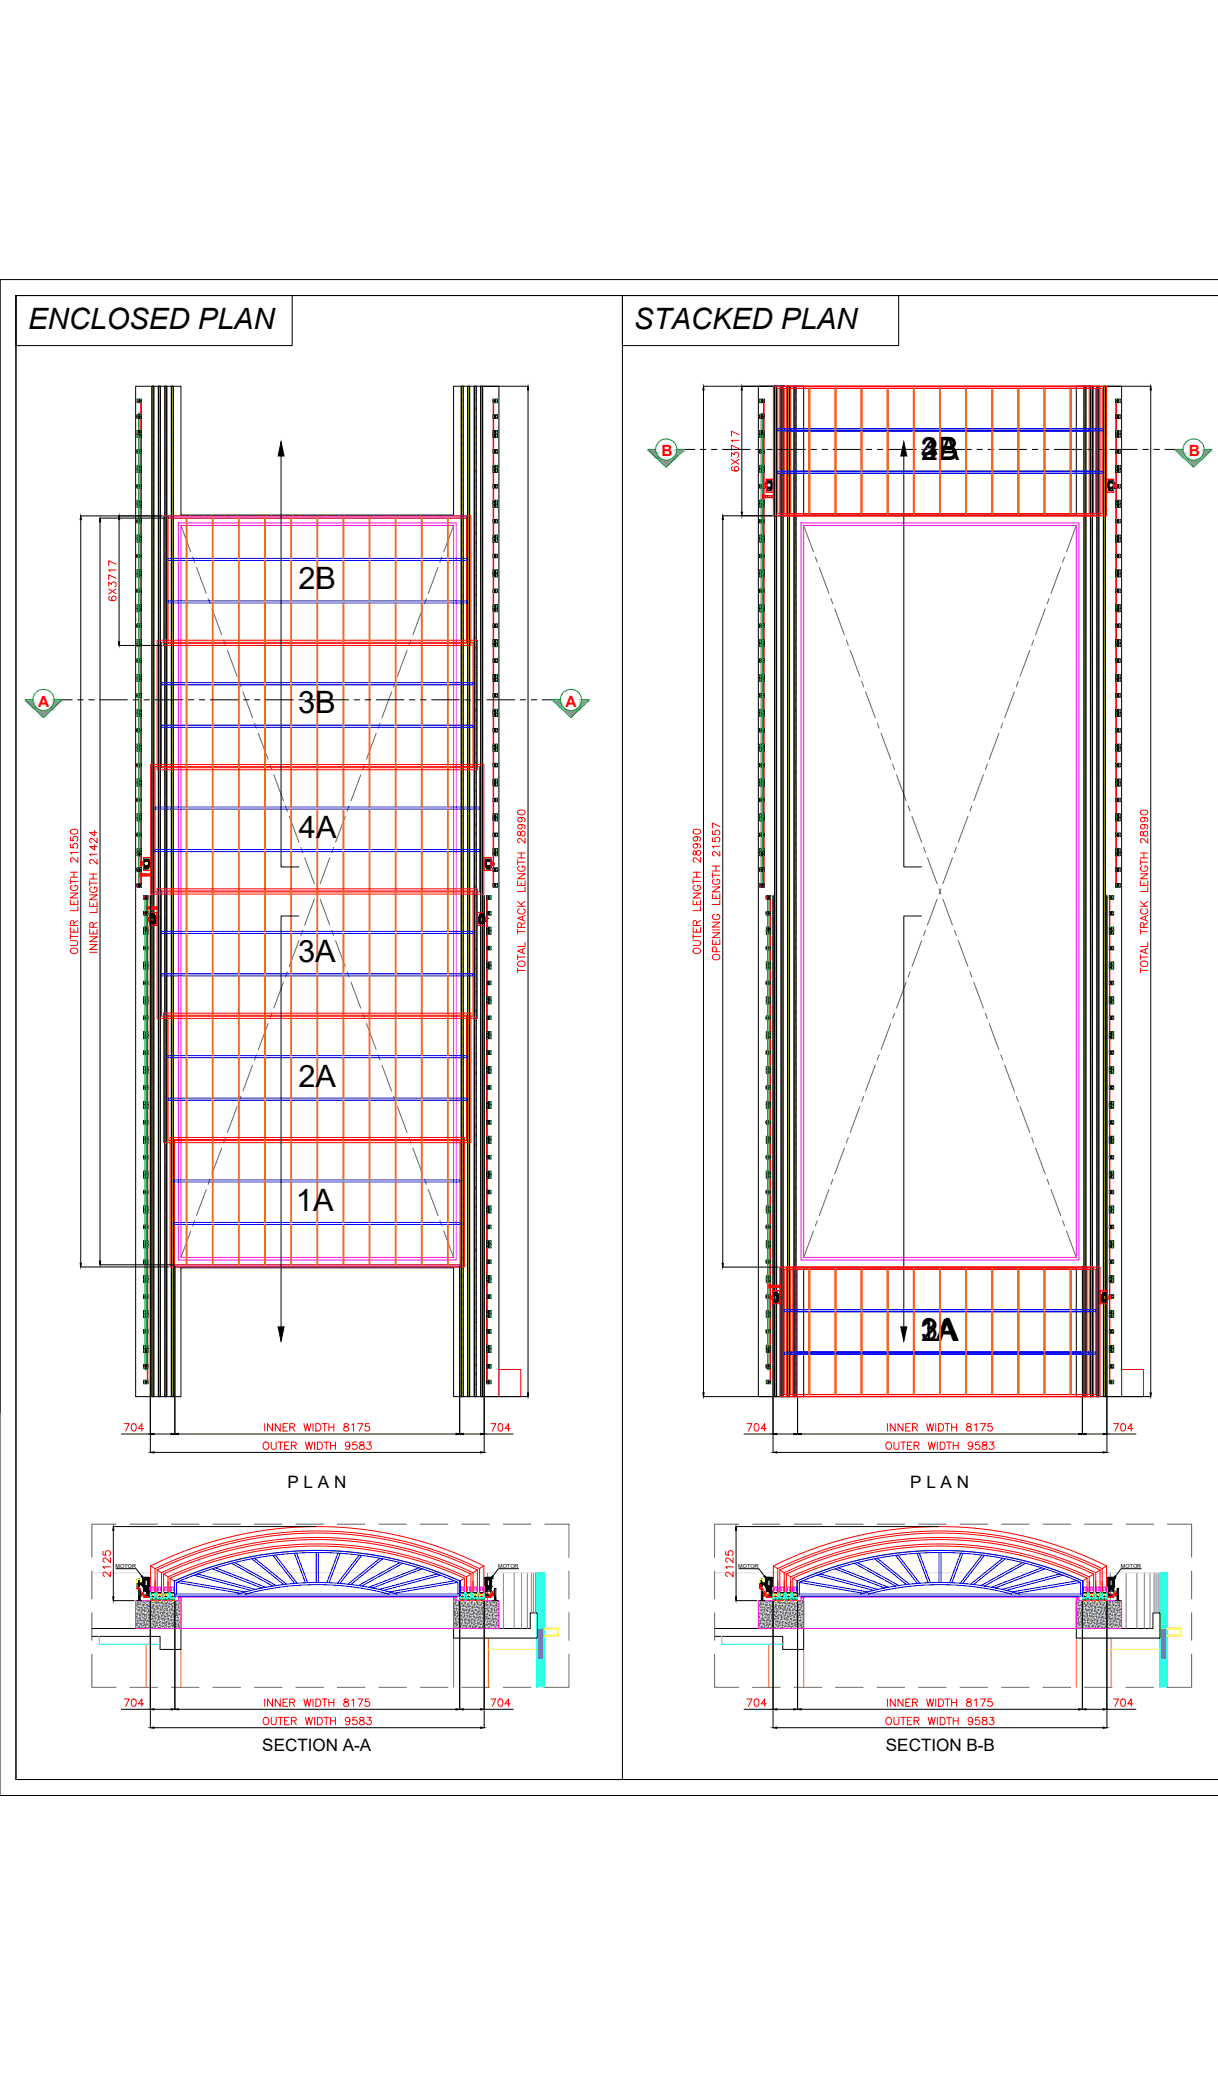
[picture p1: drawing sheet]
<svg xmlns="http://www.w3.org/2000/svg" width="1396mm" height="2378mm" viewBox="0 0 1396 2378" stroke-linecap="round" stroke-linejoin="round" font-family="sans-serif">
<defs><g id="words">
<g font-size="35.3">
<text x="1056" y="526">3B</text>
<text x="1056" y="527">2</text>
<text x="1057" y="527">4A</text>
<text x="342" y="676">2B</text>
<text x="342" y="817">3B</text>
<text x="343" y="960">4A</text>
<text x="342" y="1102">3A</text>
<text x="342" y="1245">2A</text>
<text x="339" y="1388">1A</text>
<text x="1056" y="1536">3</text>
<text x="1053" y="1536">1A</text>
<text x="1056" y="1536">2A</text>
</g>
<g font-size="33.7">
<text x="32" y="377">ENCLOSED PLAN</text>
<text x="727" y="377">STACKED PLAN</text>
</g>
<g font-size="19.6">
<text x="330" y="1705">P L A N</text>
<text x="1043" y="1705">P L A N</text>
<text x="301" y="2006">SECTION A-A</text>
<text x="1016" y="2006">SECTION B-B</text>
</g>
<g font-size="17.7" fill="#f00">
<text x="758" y="523">B</text>
<text x="1363" y="523">B</text>
<text x="44" y="810">A</text>
<text x="648" y="810">A</text>
</g>
<g font-size="6.3">
<text x="133" y="1797">MOTOR</text>
<text x="571" y="1797">MOTOR</text>
<text x="846" y="1797">MOTOR</text>
<text x="1285" y="1797">MOTOR</text>
</g>
</g></defs>
<!-- layer: 0 -->
<g fill="none" stroke="#000" stroke-width="1.15">
<path d="M0 320v1299M18 339h1378h-1378v1700zM714 339v1700M1396 320h-1396v1738h1396M155 443h52v147h313v-147h52v1158h-52v-148h-313v148h-52zM157 458h5v3h-5zM159 459l1 1zM160 459v1M160 458h-1h2v3h-2M160 458v3M174 443h2v1158h-2zM181 443h3v1158h-3z"/>
<path d="M182 443h2v1158h-2zM189 443h2v1158h-2zM196 443h3v1158h-3zM197 443h1v1158h-1zM529 443h2v1158h-2zM536 443h3v1158h-3zM536 443h2v1158h-2zM544 443h2v1158h-2zM551 443h2v1158h-2zM554 443h51M565 458h5v3h-5zM567 459l1 1z"/>
<path d="M568 459v1M568 458h-1v3h1M568 458l-1 1v1l1 1M605 447v1149M806 443h94M806 447v1149M850 447v140M869 443h52v147h313v-147h52v1158h-52v-148h-313v148h-52zM871 458h5v3h-5zM873 459l1 1zM873 459v1M874 459v1"/>
<path d="M874 459l-1-1h1v3h-1M888 443h2v1158h-2zM895 443h3v1158h-3zM896 443h1v1158h-1zM903 443h2v1158h-2zM910 443h3v1158h-3zM910 443h2v1158h-2zM1243 443h2v1158h-2zM1250 443h2v1158h-2zM1257 443h3v1158h-3zM1258 443h2v1158h-2zM1265 443h2v1158h-2z"/>
<path d="M1268 443h51M1279 458h5v3h-5zM1281 459l1 1zM1281 458h1h-1v3h1M1281 458v3M1282 459v1M1319 447v1149M157 477h4M157 478h4M157 476h5v3h-5zM157 477v1M158 477h3z"/>
<path d="M159 476h2v3h-2h1M159 476h.1M159 476h1M159 461h.1M160 461h-1M160 476v3M161 476v1M161 477v1M161 478h.1M565 476h5v3h-5zM567 477l1 1zM568 477v1"/>
<path d="M568 476h-1v2l1 1M568 461h.1M568 476h-1v3h1M568 476h.1M871 477h4M871 478h4M871 476h5v3h-5zM871 477v1M872 477h3zM873 476h1v3h-1l1-1M873 476h.1M873 476l1 1"/>
<path d="M873 461h.1M874 477v1M874 460l-1 1M875 476v1M875 477v1M875 478h.1M1279 476h5v3h-5zM1281 477l1 1zM1281 461h1M1281 476v3M1282 477v1M1282 476h-1"/>
<path d="M1282 461h.1M1282 476h-1v3h1h-1M1282 476h.1M157 497h5v4h-5zM157 497v-4h5v4M159 498h2v3h-2M159 499h1zM159 494h2v3h-2M159 495h1zM159 498h.1M159 494h.1M159 498h1"/>
<path d="M159 494h1M159 497h.1M160 495h.1M160 499h.1M160 497h-1M160 498v3M160 494v3M565 497h5v4h-5zM565 497v-4h5v4M567 499h1zM567 495h1zM567 498v2l1 1"/>
<path d="M568 495h.1M568 499h.1M568 494h-1v2l1 1M568 498h-1M568 498h-1v3h1M568 494h-1v3h1M568 498h.1M568 494h.1M871 497h5v4h-5zM871 497v-4h5v4M873 498h1v3h-1M873 499h1z"/>
<path d="M873 494h1v3h-1M873 495h1zM873 498h.1M873 494h.1M873 494l1 1M873 498h1M873 497h.1M873 495h.1M873 499h.1M874 498v1M874 499v1M874 495v1"/>
<path d="M874 496l-1 1M1279 497h5v4h-5zM1279 497v-4h5v4M1281 499h1zM1281 495h1zM1281 497h1M1281 498v3M1281 494v3M1282 495h.1M1282 499h.1M1282 498h-1M1282 494h-1"/>
<path d="M1282 497h.1M1282 498h-1v3h1M1282 494h-1v3h1M1282 498h.1M1282 494h.1M157 516l4 1v1h-4M157 519h5M157 519v-4h5v4M157 516v2M158 517h3zM159 519h.1M159 501h.1"/>
<path d="M160 516h-1h2v3h-2M160 519h-1M160 501h-1M160 516v1M160 517v2M565 519v-4h5v4M565 519h5M567 517v1l1 1M567 517h1zM568 517h.1M568 501h.1M568 519h.1"/>
<path d="M568 516h-1v3h1M568 516l-1 1M871 516l4 1v1h-4M871 519h5M871 519v-4h5v4M871 516v2M872 517h3zM873 519h.1M873 501h.1M874 517v1M874 517l-1-1h1v3h-1M874 518l-1 1"/>
<path d="M874 500l-1 1M1279 519v-4h5v4M1279 519h5M1281 517v2M1281 517h1zM1281 516h1h-1v3h1M1281 501h1M1281 519h1M1281 516v1M1282 517h.1M1282 501h.1M1282 519h.1"/>
<path d="M157 537h5M157 537v4h5v-4M157 537v-4h5v4M159 538h2v3h-2l1-1M159 539h1zM159 535h1zM159 538h.1M159 538h1M159 537h.1M160 535h.1M160 539h.1M160 534h-1h2v3h-2"/>
<path d="M160 536l-1 1M160 538v3M160 534v2M322 523v471h21M565 537h5M565 537v4h5v-4M565 537v-4h5v4M567 539h1zM567 535h1zM568 535h.1M568 539h.1M568 538h-1v2l1 1"/>
<path d="M568 537h.1M568 538h-1v3h1M568 538h.1M568 534l-1 1v1l1 1h-1v-3h1M871 537h5M871 537v4h5v-4M871 537v-4h5v4M873 538h1v3h-1l1-1M873 539h1zM873 535h1zM873 538h.1M873 538l1 1"/>
<path d="M873 537h.1M873 535h.1M873 539h.1M874 539v1M874 535v1M874 535l-1-1h1v3h-1M874 536l-1 1M1036 523v471h20M1279 537h5M1279 537v4h5v-4M1279 537v-4h5v4M1281 539h1z"/>
<path d="M1281 535h1zM1281 534h1h-1v3h1M1281 536l1 1M1281 538v3M1281 534v2M1282 535h.1M1282 539h.1M1282 538h-1M1282 537h.1M1282 538h-1v3h1l-1-1M1282 538h.1M157 556l4 1v1h-4"/>
<path d="M157 555h5v4h-5zM157 556v2M158 557h3zM159 556h2v3h-2M159 556h.1M159 556h1M159 559h.1M160 558l-1 1M160 556v2M565 555h5v4h-5zM567 557h1zM567 556v2l1 1"/>
<path d="M568 557h.1M568 556h-1M568 559h.1M568 556h-1v3h1M568 556h.1M871 556l4 1v1h-4M871 555h5v4h-5zM871 556v2M872 557h3zM873 556h1v3h-1M873 556h.1M873 556h1"/>
<path d="M873 559h.1M874 556h.1M874 557v1M874 558l-1 1M1279 555h5v4h-5zM1281 557h1zM1281 558l1 1M1281 556v2M1282 557h.1M1282 556h-1M1282 559h.1M1282 556h-1v3h1"/>
<path d="M1282 556h.1M157 577h5M157 577v4h5v-4M157 577v-4h5v4M159 579h1zM159 574h2v3h-2M159 575h1zM159 574h.1M159 574h1M159 577h.1M160 575h.1M160 579h.1"/>
<path d="M160 578h-1h2v3h-2M160 576l-1 1M160 578v2M160 574v2M565 577h5M565 577v4h5v-4M565 577v-4h5v4M567 579h1zM567 575h1zM568 575h.1M568 579h.1M568 574h-1v2l1 1"/>
<path d="M568 577h.1M568 578h-1v3h1M568 574h-1v3h1M568 578h-1v2l1 1M568 574h.1M871 577h5M871 577v4h5v-4M871 577v-4h5v4M873 579h1zM873 574h1v3h-1M873 575h1zM873 574h.1"/>
<path d="M873 574h1M873 577h.1M873 575h.1M873 579h.1M874 578v2M874 575v1M874 578h-1h1v3h-1M874 576l-1 1M1279 577h5M1279 577v4h5v-4M1279 577v-4h5v4M1281 579h1z"/>
<path d="M1281 575h1zM1281 578h1h-1v3h1M1281 576l1 1M1281 578v2M1281 574v2M1282 575h.1M1282 579h.1M1282 574h-1M1282 577h.1M1282 574h-1v3h1M1282 574h.1M93 591h93"/>
<path d="M93 596v852M115 594h76M115 598v847M137 596v139M157 596h4M157 598h4M157 595h5v4h-5zM157 596v2M158 597h2M158 597h3M159 596h2v3h-2l1-1M159 596h.1"/>
<path d="M159 596h1M159 581h.1M160 580l-1 1M160 596v2M161 596h.1M161 597v1M161 598h.1M565 595h5v4h-5zM567 597h1zM568 597h.1M568 596h-1v2l1 1M568 581h.1"/>
<path d="M568 596h-1v3h1M568 596h.1M829 591h71M829 595v853M871 596h4M871 598h4M871 595h5v4h-5zM871 596v2M872 597h2M873 596h1v3h-1l1-1M873 596h.1M873 596h1"/>
<path d="M873 581h.1M874 596v2M874 580l-1 1M875 596h.1M875 597v1M875 598h.1M1279 595h5v4h-5zM1281 597h1zM1281 580l1 1M1281 596v2M1282 597h.1M1282 596h-1"/>
<path d="M1282 581h.1M1282 596h-1v3h1l-1-1M1282 596h.1M157 617h5M157 617v4h5v-4M157 617v-4h5v4M159 618h2v3h-2l1-1M159 619h1zM159 614h2v3h-2M159 615h1zM159 618h.1M159 614h.1"/>
<path d="M159 618h1M159 614h1M159 617h.1M160 615h.1M160 619h.1M160 616l-1 1M160 618v2M160 614v2M565 617h5M565 617v4h5v-4M565 617v-4h5v4M567 619h1z"/>
<path d="M567 615h1zM568 615h.1M568 619h.1M568 618h-1v2M568 614h-1v2l1 1M568 618h-1v3h1M568 614h-1v3h1M568 618h.1M568 614h.1M871 617h5M871 617v4h5v-4M871 617v-4h5v4"/>
<path d="M873 618h1v3h-1l1-1M873 619h1zM873 614h1v3h-1M873 615h1zM873 618h.1M873 614h.1M873 618h1M873 614h1M873 617h.1M873 615h.1M873 619h.1M874 618v2"/>
<path d="M874 614v2M874 616l-1 1M1279 617h5M1279 617v4h5v-4M1279 617v-4h5v4M1281 619h1zM1281 615h1zM1281 616l1 1M1281 618v2M1281 614v2M1282 615h.1M1282 619h.1"/>
<path d="M1282 618h-1M1282 614h-1M1282 617h.1M1282 618h-1v3h1l-1-1M1282 614h-1v3h1M1282 618h.1M1282 614h.1M157 636h4v2h-4M157 635h5v4h-5zM157 636v2M158 637h3zM159 636h2v3h-2"/>
<path d="M159 636h.1M159 636h1M159 638v1M160 638l-1 1M160 636h.1M160 636v2M160 620h.1M565 635h5v4h-5zM567 620l1 1M567 636v2l1 1M567 637h1zM567 636h.1"/>
<path d="M568 637h.1M568 636h-1M568 638v1M568 636h-1v3h1M568 636h.1M871 636h4v2h-4M871 635h5v4h-5zM871 636v2M872 637h3zM873 636h1v3h-1M873 636h.1M873 636h1"/>
<path d="M873 638v1M874 636h.1M874 636v2M874 638l-1 1M1279 635h5v4h-5zM1281 636v2M1281 637h1zM1281 620h.1M1281 638l1 1M1281 636h.1M1282 637h.1M1282 636h-1"/>
<path d="M1282 638v1M1282 636h-1v3h1M1282 636h.1M157 657h5M157 657v4h5v-4M157 657v-4h5v4M159 658h2v3h-2M159 659h1zM159 655h1zM159 658h.1M159 658h1M159 656v1"/>
<path d="M160 655h.1M160 659h.1M160 654h-1h2v3h-2M160 656h-1M160 658v2M160 654v2M565 657h5M565 657v4h5v-4M565 657v-4h5v4M567 659h1zM567 655h1zM568 655h.1"/>
<path d="M568 659h.1M568 656v1M568 654h-1v3h1M568 658h-1v3h1l-1-1v-2h1M568 654h-1v2h1M871 657h5M871 657v4h5v-4M871 657v-4h5v4M873 658h1v3h-1M873 659h1zM873 655h1zM873 658h.1"/>
<path d="M873 658h1M873 656v1M873 655h.1M873 659h.1M874 658v2M874 654v2M874 660h-1M874 654h-1h1v3h-1M874 656h-1M1279 657h5M1279 657v4h5v-4M1279 657v-4h5v4"/>
<path d="M1281 659h1zM1281 655h1zM1281 654h1h-1v3h1M1281 656h1M1281 658v2M1281 654v2M1282 655h.1M1282 659h.1M1282 658h-1M1282 656v1M1282 658h-1v3h1M1282 658h.1"/>
<path d="M157 676h4v2h-4M157 675h5v4h-5zM157 676v2M158 677h3zM159 676h2v3h-2l1-1M159 676h.1M159 676h1M159 660v1M160 660h-1M160 676v2M565 675h5v4h-5zM567 677h1z"/>
<path d="M568 677h.1M568 676h-1v2l1 1M568 660v1M568 676h-1v3h1M568 676h.1M871 676h4v2h-4M871 675h5v4h-5zM871 676v2M872 677h3zM873 676h1v3h-1l1-1M873 676h.1M873 676h1"/>
<path d="M873 660v1M874 676v2M1279 675h5v4h-5zM1281 677h1zM1281 660h1M1281 676v2M1282 677h.1M1282 676h-1M1282 660v1M1282 676h-1v3h1l-1-1M1282 676h.1M157 693h5v8h-5z"/>
<path d="M157 697h5M159 698h2v3h-2M159 699h1zM159 694h2v3h-2M159 695h1zM159 698h.1M159 694h.1M159 698h1M159 694h1M159 696h.1M160 695h.1M160 699h.1"/>
<path d="M160 696h-1M160 698v2M160 694v2M565 693h5v8h-5zM565 697h5M567 699h1zM567 695h1zM567 694v2h1M568 695h.1M568 699h.1M568 698h-1v2h1M568 694h-1"/>
<path d="M568 696h.1M568 698h-1v3h1M568 694h-1v3h1M568 698h.1M568 694h.1M871 693h5v8h-5zM871 697h5M873 698h1v3h-1M873 699h1zM873 694h1v3h-1M873 695h1zM873 698h.1"/>
<path d="M873 694h.1M873 698h1M873 694h1M873 696h.1M873 695h.1M873 699h.1M874 694h.1M874 698v2M874 694v2M874 700h-1M874 696h-1M1279 693h5v8h-5z"/>
<path d="M1279 697h5M1281 699h1zM1281 695h1zM1281 696h1M1281 698v2M1281 694v2M1282 695h.1M1282 699h.1M1282 698h-1M1282 694h-1M1282 696h.1M1282 698h-1v3h1"/>
<path d="M1282 694h-1v3h1M1282 698h.1M1282 694h.1M157 716h4M157 718h4M157 715h5v4h-5zM157 716v2M158 717h2M158 717h3M159 718h.1M159 700v1M160 716h-1h2v3l-2-1"/>
<path d="M160 718h-1M160 700h-1M160 716v2M161 716h.1M161 716v2M161 718h.1M565 715h5v4h-5zM567 717h1zM568 717h.1M568 700v1M568 718h.1M568 716h-1v3l1-1"/>
<path d="M568 716h-1v2h1M871 716h4M871 718h4M871 715h5v4h-5zM871 716v2M872 717h2M873 718h.1M873 700v1M874 716v2M874 716h-1h1v3l-1-1M874 718h-1M875 716h.1"/>
<path d="M875 716v2M875 718h.1M1279 715h5v4h-5zM1281 717h1zM1281 716h1h-1v3l1-1M1281 700h1M1281 718h1M1281 716v2M1282 717h.1M1282 700v1M1282 718h.1M136 740h50"/>
<path d="M157 737v4h5v-4M157 737h5M157 737h.1M157 737v-4h5v4M159 738h2v3h-2l1-1M159 739h1zM159 734h2v3h-2l1-1M159 735h1zM159 738h.1M159 734h.1M159 738h1M159 734h1"/>
<path d="M160 735h.1M160 739h.1M160 738v2M160 734v2M160 740h.1M162 737h.1M565 737v4h5v-4M565 737h5M565 737h.1M565 737v-4h5v4M567 740h1M567 739h1z"/>
<path d="M567 735h1zM568 735h.1M568 739h.1M568 738h-1v2M568 734h-1v2h1M568 738h-1v3l1-1M568 734h-1v3l1-1M568 738h.1M568 734h.1M570 737h.1M871 737v4h5v-4M871 737h5"/>
<path d="M871 737h.1M871 737v-4h5v4M873 738h1v3h-1l1-1M873 739h1zM873 734h1v3h-1l1-1M873 735h1zM873 738h.1M873 734h.1M873 738h1M873 734h1M873 735h.1M873 739h.1"/>
<path d="M874 738v2M874 734v2M876 737h.1M1279 737v4h5v-4M1279 737h5M1279 737h.1M1279 737v-4h5v4M1281 739h1zM1281 735h1zM1281 740h.1M1281 738v2M1281 734v2"/>
<path d="M1282 735h.1M1282 739h.1M1282 738h-1M1282 734h-1M1282 738h-1v3l1-1h-1M1282 734h-1v3l1-1h-1M1282 738h.1M1282 734h.1M1284 737h.1M157 756h4v2h-4M157 756v2M157 755h5"/>
<path d="M157 755v4h5v-4M158 757h3zM159 756h2v3l-2-1M159 756h.1M159 756h1M159 758h.1M160 758h-1M160 756v2M565 755h5M565 755v4h5v-4M567 757h1zM567 758h1"/>
<path d="M567 756v2M568 757h.1M568 756h-1M568 758h.1M568 756h-1v3l1-1M568 756h.1M871 756h4v2h-4M871 756v2M871 755h5M871 755v4h5v-4M872 757h3zM873 756h1v3l-1-1"/>
<path d="M873 756h.1M873 756h1M873 758h.1M874 758h-1M874 756h.1M874 756v2M874 758h.1M1279 755h5M1279 755v4h5v-4M1281 757h1zM1281 758h1M1281 756v2"/>
<path d="M1282 757h.1M1282 756h-1M1282 758h.1M1282 756h-1v3l1-1M1282 756h.1M157 777h5M157 777v4h5v-4M157 777v-4h5v4M159 779h1zM159 775h1zM159 776h.1M160 775h.1"/>
<path d="M160 779h.1M160 778l-1-1h2v3h-2M160 774h-1h2v3l-2-1M160 776h-1M160 778v2M160 774v2M565 777h5M565 777v4h5v-4M565 777v-4h5v4M567 779h1zM567 775h1zM568 775h.1"/>
<path d="M568 779h.1M568 776h.1M568 778l-1-1v3h1M568 774h-1v3l1-1M568 778h-1v2h1M568 774h-1v2h1M871 777h5M871 777v4h5v-4M871 777v-4h5v4M873 779h1zM873 775h1zM873 776h.1"/>
<path d="M873 775h.1M873 779h.1M874 778v2M874 774v2M874 778l-1-1h1v3h-1M874 780h-1M874 774h-1h1v3l-1-1M874 776h-1M1279 777h5M1279 777v4h5v-4M1279 777v-4h5v4M1281 779h1z"/>
<path d="M1281 775h1zM1281 778h1l-1-1v3h1M1281 774h1h-1v3l1-1M1281 776h1M1281 778v2M1281 774v2M1282 775h.1M1282 779h.1M1282 776h.1M157 796h4M157 795h5v4h-5zM157 796v2"/>
<path d="M158 797h3zM159 796l2-1v3h-2h1M159 796h.1M159 796h1M159 780h.1M160 780h-1M160 796v2M161 796h.1M161 796v2h-4M565 795h5v4h-5zM567 797h1zM568 797h.1"/>
<path d="M568 796h-1v2h1M568 780h.1M568 796l-1-1v3h1M568 796h.1M871 796h4M871 795h5v4h-5zM871 796v2M872 797h3zM873 796l1-1v3h-1h1M873 796h.1M873 796h1M873 780h.1"/>
<path d="M874 796v2M875 796h.1M875 796v2h-4M1279 795h5v4h-5zM1281 797h1zM1281 780h1M1281 796v2M1282 797h.1M1282 796h-1M1282 780h.1M1282 796l-1-1v3h1h-1M1282 796h.1"/>
<path d="M157 817h5M157 817v4M157 817v-4h5v4M159 818l2-1v3h-2M159 819h1zM159 814l2-1v3h-2M159 815h1zM159 818h.1M159 814h.1M159 818h1M159 814h1M159 816h.1"/>
<path d="M160 815h.1M160 819h.1M160 816h-1M160 818v2M160 814v2M162 817v4M565 817h5M565 817v4M565 817v-4h5v4M567 819h1zM567 815h1zM567 818v2h1"/>
<path d="M567 814v2h1M568 815h.1M568 819h.1M568 818h-1M568 814h-1M568 816h.1M568 818l-1-1v3h1M568 814l-1-1v3h1M568 818h.1M568 814h.1M570 817v4M871 817h5"/>
<path d="M871 817v4M871 817v-4h5v4M873 818l1-1v3h-1M873 819h1zM873 814l1-1v3h-1M873 815h1zM873 818h.1M873 814h.1M873 818h1M873 814h1M873 816h.1M873 815h.1"/>
<path d="M873 819h.1M874 818h.1M874 814h.1M874 818v2M874 814v2M874 820h-1M874 816h-1M876 817v4M1279 817h5M1279 817v4M1279 817v-4h5v4M1281 819h1z"/>
<path d="M1281 815h1zM1281 816h1M1281 818v2M1281 814v2M1282 815h.1M1282 819h.1M1282 818h-1M1282 814h-1M1282 816h.1M1282 818l-1-1v3h1M1282 814l-1-1v3h1M1282 818h.1"/>
<path d="M1282 814h.1M1284 817v4M157 836h4v2M157 838h4M157 835h5v4h-5zM157 836v2M157 821h5M158 837h3zM159 838h.1M159 820h.1M160 836l-1-1h2v3h-2M160 838h-1"/>
<path d="M160 820h-1M160 836v2M161 838h.1M565 835h5v4h-5zM565 821h5M567 837h1zM568 837h.1M568 820h.1M568 838h.1M568 836l-1-1v3h1M568 836h-1v2h1M871 836h4v2"/>
<path d="M871 838h4M871 835h5v4h-5zM871 836v2M871 821h5M872 837h3zM873 838h.1M873 820h.1M874 836v2M874 836l-1-1h1v3h-1M874 838h-1M875 838h.1M1279 835h5v4h-5z"/>
<path d="M1279 821h5M1281 837h1zM1281 836h1l-1-1v3h1M1281 820h1M1281 838h1M1281 836v2M1282 837h.1M1282 820h.1M1282 838h.1M157 857v4h5v-4M157 857h5M157 857h.1"/>
<path d="M157 857v-4h5v4M159 858l2-1v3h-2h1M159 859h1zM159 854l2-1v3h-2h1M159 855h1zM159 857v1M159 854h.1M159 858h1M159 854h1M160 855h.1M160 859h.1M160 858v2"/>
<path d="M160 854v2M162 857h.1M565 857v4h5v-4M565 857h5M565 857h.1M565 857v-4h5v4M567 859h1zM567 855h1zM568 855h.1M568 859h.1M568 858h-1v2h1M568 854h-1v2h1"/>
<path d="M568 858l-1-1v3h1M568 854l-1-1v3h1M568 857v1M568 854h.1M570 857h.1M871 857v4h5v-4M871 857h5M871 857h.1M871 857v-4h5v4M873 858l1-1v3h-1h1M873 859h1zM873 854l1-1v3h-1h1"/>
<path d="M873 855h1zM873 857v1M873 854h.1M873 858h1M873 854h1M873 855h.1M873 859h.1M874 858v2M874 854v2M876 857h.1M1279 857v4h5v-4M1279 857h5"/>
<path d="M1279 857h.1M1279 857v-4h5v4M1281 859h1zM1281 855h1zM1281 858v2M1281 854v2M1282 855h.1M1282 859h.1M1282 858h-1M1282 854h-1M1282 858l-1-1v3h1h-1M1282 854l-1-1v3h1h-1"/>
<path d="M1282 857v1M1282 854h.1M1284 857h.1M157 876h4v2h-4M157 876v2M157 879h5M157 879v-4h5v4M158 877h3zM159 875h2v3h-2M159 875v1M159 876h1M159 878h.1"/>
<path d="M160 878h-1M160 876v2M565 879h5M565 879v-4h5v4M567 877h1zM568 877h.1M568 876h-1v2h1M568 878h.1M568 875h-1v3h1M568 875v1M871 876h4v2h-4M871 876v2"/>
<path d="M871 879h5M871 879v-4h5v4M872 877h3zM873 875h1v3h-1M873 875v1M873 876h1M873 878h.1M874 876v2M874 878h-1M1279 879h5M1279 879v-4h5v4M1281 877h1z"/>
<path d="M1281 878h1M1281 876v2M1282 877h.1M1282 876h-1M1282 878h.1M1282 875h-1v3h1M1282 875v1M157 897h5M157 897v4M157 897v-4h5v4M159 899h1zM159 895h1z"/>
<path d="M159 896h.1M160 895h.1M160 899h.1M160 898l-1-1h2v3h-2M160 894l-1-1h2v3h-2M160 900h-1M160 896h-1M160 898h.1M160 894h.1M160 898v2M160 894v2M162 897v4"/>
<path d="M565 897h5M565 897v4M565 897v-4h5v4M567 898v2h1M567 899h1zM567 894v2h1M567 895h1zM568 895h.1M568 899h.1M568 896h.1M568 897h-1v3h1M568 893h-1v3h1"/>
<path d="M568 897l-1 1M568 893l-1 1M570 897v4M871 897h5M871 897v4M871 897v-4h5v4M873 899h1zM873 895h1zM873 896h.1M873 895h.1M873 899h.1M874 898v2"/>
<path d="M874 894v2M874 898l-1-1h1v3h-1M874 900h-1M874 894l-1-1h1v3h-1M874 896h-1M876 897v4M1279 897h5M1279 897v4M1279 897v-4h5v4M1281 898v2M1281 899h1zM1281 894v2"/>
<path d="M1281 895h1zM1281 898l1-1h-1v3h1M1281 894l1-1h-1v3h1M1281 900h1M1281 896h1M1281 898h.1M1281 894h.1M1282 895h.1M1282 899h.1M1282 896h.1M1284 897v4M157 916h4"/>
<path d="M157 918h4M157 901h5M157 915h5v4h-5zM157 916v2M158 917h2M158 917h3M159 915h2v3h-2M159 915h.1M159 916h1M159 918h.1M159 900h.1M160 918h-1"/>
<path d="M160 916v2M161 916h.1M161 916v2M161 918h.1M565 901h5M565 915h5v4h-5zM567 917h1zM568 917h.1M568 900h.1M568 918h.1M568 915h-1v3h1h-1v-2h1M871 916h4"/>
<path d="M871 918h4M871 901h5M871 915h5v4h-5zM871 916v2M872 917h2M873 915h1v3h-1M873 915h.1M873 916h1M873 918h.1M873 900h.1M874 916v2M874 918h-1"/>
<path d="M875 916h.1M875 916v2M875 918h.1M1279 901h5M1279 915h5v4h-5zM1281 917h1zM1281 918h1M1281 916v2M1282 917h.1M1282 916h-1M1282 900h.1M1282 918h.1"/>
<path d="M1282 915h-1v3h1M1282 915h.1M157 937h5M157 937v4M157 937v-4h5v4M159 937h2v3h-2M159 939h1zM159 933h2v3h-2M159 935h1zM159 937h.1M159 933h.1M159 937l1 1"/>
<path d="M159 933l1 1M159 936h.1M160 935h.1M160 939h.1M160 940h-1M160 936h-1M160 938v2M160 934v2M160 936h.1M162 937v4M565 937h5M565 937v4"/>
<path d="M565 937v-4h5v4M567 936h1M567 939h1zM567 935h1zM568 935h.1M568 939h.1M568 937l-1 1v2h1M568 933l-1 1v2M568 936h.1M568 937h-1v3h1M568 933h-1v3h1M568 937h.1"/>
<path d="M568 933h.1M570 937v4M871 937h5M871 937v4M871 937v-4h5v4M873 937h1v3h-1M873 939h1zM873 933h1v3h-1M873 935h1zM873 937h.1M873 933h.1M873 937l1 1"/>
<path d="M873 933l1 1M873 936h.1M873 935h.1M873 939h.1M874 938v2M874 934v2M874 940h-1M874 936h-1M876 937v4M1279 937h5M1279 937v4M1279 937v-4h5v4"/>
<path d="M1281 939h1zM1281 935h1zM1281 936h.1M1281 940h1M1281 936h1M1281 938v2M1281 934v2M1282 935h.1M1282 939h.1M1282 937l-1 1M1282 933l-1 1M1282 936h.1"/>
<path d="M1282 937h-1v3h1M1282 933h-1v3h1M1282 937h.1M1282 933h.1M1284 937v4M157 956h4v2h-4M157 955h5v4h-5zM157 956v2M157 941h5M158 957h3zM159 955h2v3h-2M159 955h.1"/>
<path d="M159 955l1 1M159 958h.1M159 940h.1M160 958h-1M160 956v2M565 955h5v4h-5zM565 941h5M567 957h1zM568 957h.1M568 955l-1 1v2h1M568 958h.1M568 955h-1v3h1"/>
<path d="M568 955h.1M871 956h4v2h-4M871 955h5v4h-5zM871 956v2M871 941h5M872 957h3zM873 955h1v3h-1M873 955h.1M873 955l1 1M873 958h.1M873 940h.1M874 956v2"/>
<path d="M874 958h-1M1279 955h5v4h-5zM1279 941h5M1281 957h1zM1281 958h1M1281 956v2M1282 957h.1M1282 955l-1 1M1282 940h.1M1282 958h.1M1282 955h-1v3h1M1282 955h.1"/>
<path d="M157 977h5M157 977v-4h5v4M157 977v4h5v-4M159 973h2v3h-2M159 975h1zM159 977h2v3h-2M159 979h1zM159 973h.1M159 977h.1M159 973l1 1M159 977l1 1M159 976h.1"/>
<path d="M159 980h.1M160 975h.1M160 979h.1M160 976h-1M160 980h-1M160 974v2M160 978v2M565 977h5M565 977v4h5v-4M565 977v-4h5v4M567 977h1l-1 1v2h1h-1zM567 979h1z"/>
<path d="M567 975h1zM568 975h.1M568 979h.1M568 980h.1M568 976h.1M568 977h.1M568 973h-1v3h1h-1v-2l1-1M871 977h5M871 977v-4h5v4M871 977v4h5v-4M873 973h1v3h-1M873 975h1z"/>
<path d="M873 977h1v3h-1M873 979h1zM873 973h.1M873 977h.1M873 973l1 1M873 977l1 1M873 976h.1M873 980h.1M873 975h.1M873 979h.1M874 974v2M874 978v2"/>
<path d="M874 976h-1M874 979l-1 1M1279 977h5M1279 977v4h5v-4M1279 977v-4h5v4M1281 979h1zM1281 975h1zM1281 980h1M1281 976h1M1281 978v2M1281 974v2M1282 975h.1"/>
<path d="M1282 979h.1M1282 977l-1 1M1282 973l-1 1M1282 980h.1M1282 976h.1M1282 977h-1v3h1M1282 973h-1v3h1M1282 977h.1M1282 973h.1M157 996h4v2h-4M157 995h5M157 995v4h5v-4"/>
<path d="M157 996v2M158 997h3zM159 995h2v3h-2h1M159 995h.1M159 995l1 1M160 996v2M160 997v1M565 995v4h5v-4M565 995h5M567 997l1 1M567 997h1zM568 997h.1"/>
<path d="M568 995l-1 1v2M568 995h-1v3h1M568 995h.1M871 996h4v2h-4M871 995h5M871 995v4h5v-4M871 996v2M872 997h3zM873 995h1v3h-1l1-1M873 995h.1M873 995l1 1M874 996v2"/>
<path d="M1279 995v4h5v-4M1279 995h5M1281 997h1zM1281 997v1M1281 996v2M1282 997h.1M1282 995l-1 1M1282 995h-1v3h1h-1M1282 995h.1M157 1014h4v2h-4M157 1014v2M157 1013h5"/>
<path d="M157 1013v4h5v-4M158 1015h3zM159 1013h2v3h-2M159 1015h1zM159 1013h.1M159 1013l1 1M159 1016h.1M160 1015h.1M160 1016h-1M160 1014v2M565 1013h5M565 1013v4h5v-4"/>
<path d="M567 1015h1zM568 1015h.1M568 1013l-1 1v2h1M568 1016h.1M568 1013h-1v3h1M568 1013h.1M871 1014h4v2h-4M871 1014v2M871 1013h5M871 1013v4h5v-4M872 1015h3zM873 1013h1v3h-1"/>
<path d="M873 1015h1zM873 1013h.1M873 1013l1 1M873 1016h.1M873 1015h.1M874 1014v1M874 1015l-1 1M1279 1013h5M1279 1013v4h5v-4M1281 1015h1zM1281 1016h1M1281 1014v2"/>
<path d="M1282 1015h.1M1282 1013l-1 1M1282 1016h.1M1282 1013h-1v3h1M1282 1013h.1M165 1030h3M165 1028h3M165 1027h5v4h-5zM165 1028v2M166 1029h2zM167 1030h-1M167 1029h.1"/>
<path d="M168 1028l-2-1h2v3h-2M168 1030h-2M168 1027v3M168 1028h.1M168 1029v1M168 1028v1M172 1026v639M555 1026v639M558 1027v3M558 1027h5v3h-5M559 1027h2l-1 1v2h1h-2zM560 1029h1z"/>
<path d="M560 1029h.1M878 1030h4M878 1028h4M879 1027h4v4h-4zM879 1028v2M879 1029h3zM880 1027h2v3h-2M880 1029h2zM880 1027l2 1M880 1030h.1M881 1029h.1M882 1028v1"/>
<path d="M882 1028h.1M882 1028v2h-2M886 1026v639M1269 1026v639M1272 1027h5v4h-5zM1273 1029h2zM1274 1028l1-1h-2v3h2M1274 1030h1M1274 1027v3M1274 1029h.1M1275 1030h.1M165 1048h3"/>
<path d="M165 1046h3M165 1045h5v4h-5zM165 1046v2M166 1047h2zM166 1045h2v3h-2h2M166 1045h1M166 1045l2 1M168 1045v3M168 1046h.1M168 1047v1M168 1046v1M343 1050h-21v471"/>
<path d="M558 1045v3M558 1045h5v3h-5M559 1045h2l-1 1v2h1h-2zM560 1047h1zM560 1047h.1M878 1048h4M878 1046h4M879 1045h4v4h-4zM879 1046v2M879 1047h3zM880 1045h2v3h-2M880 1045h.1"/>
<path d="M880 1045l2 1M882 1046v1M882 1047l-2 1M882 1047v1M1056 1050h-20v471M1272 1045h5v4h-5zM1273 1047h2zM1274 1045v3M1274 1047h.1M1275 1045l-1 1M1275 1045h-2v3h2h-1M1275 1045h.1"/>
<path d="M165 1071h4M165 1067h4M165 1067v4M165 1067v-4h5l-1 4M166 1067h2v3h-2M166 1069h2zM166 1063h2v3h-2M166 1065h2zM166 1067h1M166 1063h1M166 1067h2M166 1063h2"/>
<path d="M167 1070h-1M167 1066h-1M167 1065h.1M167 1069h.1M168 1070h-2M168 1066h-2M168 1067v3M168 1063v3M169 1067v4M558 1063v3M558 1067v3M558 1066v1"/>
<path d="M558 1070v1M558 1063h5v4M558 1071h5M558 1067h5M558 1063h.1M558 1067h.1M560 1065h1zM560 1069h1zM560 1070v-2l1-1h-2v3h2h-1M560 1065h.1M560 1069h.1M561 1066l-1-1v-1l1-1h-2v3h2"/>
<path d="M563 1067v4M879 1071h4M879 1067h4M879 1067v4M879 1067v-4h4v4M880 1067h2v3h-2M880 1069h2zM880 1063h2v3h-2M880 1065h2zM880 1067h.1M880 1063h.1M880 1067l2 1"/>
<path d="M880 1063l2 1M880 1070h.1M880 1066h.1M881 1065h.1M881 1069h.1M881 1070h-1M882 1068v1M882 1064v1M882 1069l-1 1M882 1065l-2 1M883 1067v4M1272 1071h4"/>
<path d="M1272 1067h4M1272 1067v-4h5l-1 4M1272 1067v4M1273 1065h2zM1273 1069h2zM1274 1066h1M1274 1070h1M1274 1063v3M1274 1067v3M1274 1065h.1M1274 1069h.1M1275 1066h.1"/>
<path d="M1275 1070h.1M1275 1063h-1M1275 1067h-1M1275 1063h.1M1275 1063h-2v3h2M1275 1067h.1M1275 1067h-2v3h2M1276 1067v4M165 1086h3v1l-3 1M165 1085h5v4h-5zM165 1086v2M166 1086l2 1z"/>
<path d="M167 1088h-1M168 1085h-2h2v3h-2M168 1088h-2M168 1085v3M558 1085v3M558 1085h5v4h-5M558 1088v1M559 1085h2l-1 1v2h1h-2zM560 1087h1zM560 1087h.1M878 1086h4M879 1085h4v4h-4z"/>
<path d="M879 1086v2M879 1086l3 1zM880 1085h2v3h-2M880 1085l2 1M880 1088h.1M882 1086v1M882 1087l-2 1M882 1086v1l-4 1M1272 1085h5v4h-5zM1273 1087h2zM1274 1085h1h-2v3h2M1274 1088h1"/>
<path d="M1274 1085v3M1274 1087h.1M1275 1088h.1M165 1107h4M165 1107v-4h5l-1 4M165 1107v3l4 1v-4M166 1103h2v3h-2M166 1104l2 1zM166 1107h2v3h-2M166 1108l2 1zM166 1103h1M166 1107h1"/>
<path d="M166 1103h2M166 1107h2M167 1106h-1M167 1110h-1M167 1104v1M167 1108v1M168 1106h-2M168 1110h-2M168 1103v3M168 1107v3M558 1103v3M558 1107v3"/>
<path d="M558 1103h5v4M558 1106v1M558 1107h5M558 1107h.1M560 1104l1 1zM560 1108l1 1zM560 1104v1M560 1108v1M561 1106h-2v-3h2l-1 1v2h1M561 1110h-2v-3h2l-1 1v1l1 1M563 1107v3h-5M879 1107h4"/>
<path d="M879 1107v-4h4v4M879 1107v3l4 1v-4M880 1103h2v3h-2M880 1104l2 1zM880 1107h2v3h-2M880 1108l2 1zM880 1103h.1M880 1107h.1M880 1103l2 1M880 1107l2 1M881 1104v1M881 1108v1"/>
<path d="M882 1104v1M882 1108v1M882 1105l-2 1M882 1109l-2 1M1272 1107h4M1272 1107v-4h5l-1 4M1272 1107v4l5-1-1-3M1273 1104l2 1zM1273 1108l2 1zM1274 1106h1M1274 1110h1M1274 1103v3"/>
<path d="M1274 1107v3M1274 1104v1M1274 1108v1M1275 1106h.1M1275 1110h.1M1275 1103h-1M1275 1107h-1M1275 1103h.1M1275 1103h-2v3h2M1275 1107h.1M1275 1107h-2v3h2M165 1126h3v1h-3"/>
<path d="M165 1125h5v3h-5zM165 1126v1M166 1126l2 1zM166 1125h2v3h-2M166 1125h1M166 1125h2M167 1128h-1M168 1128h-2M168 1125v3M558 1125v3M558 1125h5v3h-5M558 1125h.1"/>
<path d="M559 1125h2l-1 1v1l1 1h-2zM560 1126l1 1zM560 1126v1M878 1126h4v1h-4M879 1125h4v3h-4zM879 1126v1M879 1126l3 1zM880 1125h2v3h-2M880 1125h.1M880 1125l2 1M880 1128h.1M882 1126v1"/>
<path d="M882 1127l-2 1M1272 1125h5v3h-5zM1273 1126l2 1zM1274 1128h1M1274 1125v3M1274 1126v1M1275 1128h.1M1275 1125h-1M1275 1125h.1M1275 1125h-2v3h2M165 1146h4M165 1146v-4l5 1-1 3"/>
<path d="M165 1146v4h4v-4M166 1144l2 1zM166 1147h2v3h-2M166 1148l2 1zM166 1147h1M166 1147h2M167 1146h-1M167 1150h-1M167 1144v1M167 1148v1M168 1143h-2h2v3h-2M168 1146h-2"/>
<path d="M168 1150h-2M168 1143v1M168 1147v3M168 1144v2M558 1143v3M558 1147v3M558 1143h5v3M558 1146h.1M558 1150h.1M558 1146h5M558 1146v1M560 1144l1-1h-2v3h2l-1-1v-1"/>
<path d="M560 1144l1 1zM560 1148l1 1zM560 1144v1M560 1148v1M561 1147l-1 1v1l1 1h-2v-3h2M563 1146v4h-5M879 1146h4M879 1146v-4l4 1v3M879 1146v4h4v-4M880 1143h2v3h-2M880 1144l2 1zM880 1147h2v3h-2"/>
<path d="M880 1148l2 1zM880 1143l2 1M880 1147l2 1M880 1146h.1M880 1150h.1M881 1144v1M881 1148v1M882 1144v1M882 1148v1M882 1145l-2 1M882 1149l-2 1M1272 1146h4"/>
<path d="M1272 1146v-4l5 1-1 3M1272 1146v4h5l-1-4M1273 1144l1 2M1273 1144l2 1zM1273 1148l2 1zM1274 1143h1h-2v3h2M1274 1146h1M1274 1150h1M1274 1143l-1 1M1274 1147v3M1274 1144v1M1274 1148v1"/>
<path d="M1275 1146h.1M1275 1150h.1M1275 1147h-1M1275 1147h.1M1275 1147h-2v3h2M165 1167h3M165 1165h3M165 1165h5v3h-5zM165 1165v2M166 1167h2M166 1165h2v3h-2M166 1165h1"/>
<path d="M166 1165h2M167 1168h-1M168 1168h-2M168 1165v3M168 1165v1M168 1167h.1M168 1166v1M558 1165v3M558 1165h5v3h-5M560 1166l1 1zM560 1166v1M561 1165h-2v3h2"/>
<path d="M561 1165l-1 1v1l1 1M878 1167h4M878 1165h4M879 1165h4v3h-4zM879 1165v2M880 1167h2M880 1165h2v3h-2M880 1165h.1M880 1165l2 1M882 1166v1M882 1167l-2 1M882 1165v2"/>
<path d="M1272 1165h5v3h-5zM1273 1166l2 1zM1274 1168h1M1274 1165v3M1274 1166v1M1275 1168h.1M1275 1165h-1M1275 1165h.1M1275 1165h-2v3h2M165 1186h4M165 1186v-4h5l-1 4M165 1186v4h5l-1-4"/>
<path d="M166 1183h2v3h-2h2M166 1184h2zM166 1187h2v3h-2M166 1188h2zM166 1183h1M166 1187h1M166 1183h2M166 1187h2M167 1190h-1M167 1184h.1M167 1188h.1M168 1190h-2"/>
<path d="M168 1183v3M168 1187v3M558 1183v3M558 1187v3M558 1186h.1M558 1182h5v4M558 1186h5M558 1182v1M558 1186v1M559 1183h2l-1 1v1l1 1h-2zM560 1184h1zM560 1188h1z"/>
<path d="M560 1184h.1M560 1188h.1M561 1190l-1-1v-2h1h-2v3h2M563 1186v4h-5M879 1186h4M879 1186v-4h4v4M879 1186v4h4v-4M880 1183h2v3h-2M880 1184h2zM880 1187h2v3h-2M880 1188h2zM880 1183h.1"/>
<path d="M880 1187h.1M880 1183l2 1M880 1187l2 1M880 1190h.1M881 1184h.1M881 1188h.1M882 1184v1M882 1188v1M882 1185l-2 1M882 1189l-2 1M1272 1186h4M1272 1186v-4h4v4"/>
<path d="M1272 1186v4h5l-1-4M1273 1184h2zM1273 1188h2zM1274 1190h1M1274 1183v3M1274 1187v3M1274 1184h.1M1274 1188h.1M1275 1190h.1M1275 1183h-1M1275 1187h-1M1275 1183h-2v3h2h-1"/>
<path d="M1275 1183h.1M1275 1187h.1M1275 1187h-2v3h2M165 1205l3 1v1h-3M165 1204h5v4h-5zM165 1205v2M166 1206h2zM166 1205h2v3h-2M166 1205h1M166 1205h2M167 1208h-1M168 1208h-2"/>
<path d="M168 1205v3M558 1205v3M558 1205h5v3h-5M558 1208h.1M559 1205h2l-1 1v1l1 1h-2zM560 1206h1zM560 1206h.1M878 1205l4 1v1h-4M879 1204h4v4h-4zM879 1205v2M879 1206h3zM880 1205h2v3h-2"/>
<path d="M880 1205h.1M880 1205l2 1M880 1208h.1M882 1206v1M882 1207l-2 1M1272 1204h5v4h-5zM1273 1206h2zM1274 1208h1M1274 1205v3M1274 1206h.1M1275 1208h.1M1275 1205h-1"/>
<path d="M1275 1205h.1M1275 1205h-2v3h2M165 1226h4M165 1226v-4h5l-1 4M165 1226v4h4v-4M166 1224h2zM166 1228h2zM167 1226h-1M167 1230h-1M167 1224h.1M167 1228h.1M168 1223h-2h2v3h-2"/>
<path d="M168 1227h-2h2v3h-2M168 1226h-2M168 1229l-2 1M168 1223v3M168 1227v2M558 1223v3M558 1227v3M558 1223l5-1v4M558 1226h.1M558 1226h5M558 1226v1M559 1223h2l-1 1v1l1 1h-2z"/>
<path d="M560 1224h1zM560 1228h1zM560 1224h.1M560 1228h.1M561 1230h-2v-3h2l-1 1v1l1 1M563 1226v4h-5M879 1226h4M879 1226v-4h4v4M879 1226v4h4v-4M880 1223h2v3h-2M880 1224h2zM880 1227h2v3h-2"/>
<path d="M880 1228h2zM880 1223l2 1M880 1227l2 1M880 1226h.1M881 1224h.1M881 1228h.1M882 1224v1M882 1228v1M882 1225l-2 1M882 1229l-2 1M1272 1226h4M1272 1226v-4h5l-1 4"/>
<path d="M1272 1226v4h5l-1-4M1273 1224h2zM1273 1228h2zM1274 1223h1h-2v3h2M1274 1227h1h-2v3h2M1274 1226h1M1274 1229l1 1M1274 1223v3M1274 1227v2M1274 1224h.1M1274 1228h.1M1275 1226h.1"/>
<path d="M1275 1230h.1M165 1245v3h5v-3M165 1245h3M165 1245h5M165 1245v2M166 1246h2zM166 1245h2v3h-2l2-1M166 1245h1M166 1245h2M168 1245v2M168 1247h.1M168 1245v1"/>
<path d="M168 1246v1h-3M558 1245v3M558 1244l5 1M558 1244v1M560 1247l1 1h-2v-3h2h-1v2M560 1246h1zM560 1246h.1M563 1245v3h-5M878 1245l1 3h4v-3M879 1245h4M879 1245v2M879 1246h3z"/>
<path d="M880 1245h2v3h-2M880 1245h.1M880 1245l2 1-4-1M882 1246v1M882 1247l-2 1M882 1245v2h-4M1272 1245v3h5v-3M1272 1245h5M1273 1247h1M1273 1246h2zM1274 1245l-1 2M1274 1246h.1"/>
<path d="M1275 1245h-1M1275 1245h-2v3h2l-1-1M1275 1245h.1M165 1266h4M165 1262h4M165 1262v4M165 1266v4h5l-1-4M166 1263h2v3h-2M166 1264h2zM166 1267h2v3h-2M166 1268h2zM166 1263h1"/>
<path d="M166 1267h1M166 1263h2M166 1267h2M167 1266h-1M167 1270h-1M167 1264h.1M167 1268h.1M168 1265l-2 1M168 1269l-2 1M168 1263v2M168 1267v2M169 1262v4"/>
<path d="M558 1263v3M558 1267v3M558 1266h.1M558 1270h.1M558 1266h5M558 1262h5M558 1266v1M560 1264h1zM560 1268h1zM560 1263v2l1 1h-2v-3h2h-1M560 1264h.1M560 1268h.1"/>
<path d="M561 1267l-1 1v1l1 1h-2v-3h2M563 1262v4M563 1266v4h-5M879 1266h4M879 1262h4M879 1262v4M879 1266v4h4v-4M880 1263h2v3h-2M880 1264h2zM880 1267h2v3h-2M880 1268h2zM880 1263h.1"/>
<path d="M880 1267h2M880 1263h1M880 1266h.1M880 1270h.1M881 1264h.1M881 1268h.1M881 1263l1 1M882 1264v1M882 1268v1M882 1265l-2 1M882 1269l-2 1M883 1262v4"/>
<path d="M1272 1266h4M1272 1262h4M1272 1262v4M1272 1266v4h5l-1-4M1273 1264h2zM1273 1268h2zM1274 1265l1 1M1274 1269l1 1M1274 1263v2M1274 1267v2M1274 1264h.1M1274 1268h.1"/>
<path d="M1275 1266h.1M1275 1270h.1M1275 1263h-1M1275 1267h-1M1275 1263h.1M1275 1263h-2v3h2M1275 1267h.1M1275 1267h-2v3h2M1276 1262v4M165 1287h3M165 1285h3M165 1284h5v4h-5z"/>
<path d="M165 1285v2M166 1286h2zM167 1288h-1M168 1285h-2h2v3h-2M168 1287l-2 1M168 1285v2M168 1285v1M168 1287h.1M168 1286v1M558 1284v4M558 1284h5v4h-5M559 1285h2h-1v2l1 1h-2z"/>
<path d="M560 1286h1zM560 1286h.1M878 1287h4M878 1285h4M879 1284h4v4h-4zM879 1285v2M879 1286h3zM880 1285h2v3h-2M880 1285h2M880 1288h.1M882 1285v2M882 1287l-2 1"/>
<path d="M882 1285v1M882 1286v1M1272 1284h5v4h-5zM1273 1286h2zM1274 1285h1h-2v3h2M1274 1287l1 1M1274 1285v2M1274 1286h.1M1275 1288h.1M165 1306v4h4l1-4M165 1306h4M165 1306v-4h5l-1 4"/>
<path d="M165 1306h.1M166 1303h2v3h-2l2-1M166 1304h2zM166 1307h2v3h-2l2-1M166 1308h2zM166 1303h1M166 1307h1M166 1303h2M166 1307h2M167 1304h.1M167 1308h.1M168 1303v2"/>
<path d="M168 1307v2M169 1306h1M558 1302v4M558 1306v4M558 1302h5v4M558 1306h.1M558 1306h5M559 1303h2h-1v2l1 1h-2zM559 1307h2h-1v2l1 1h-2zM560 1304h1zM560 1308h1zM560 1304h.1"/>
<path d="M560 1308h.1M563 1306h.1M563 1306v4h-5M878 1306l1 4h4v-4M879 1306h4M879 1306v-4h4v4M879 1306h.1M880 1303h2v3h-2M880 1304h2zM880 1307h2v3h-2M880 1308h2zM880 1303h.1"/>
<path d="M880 1307h.1M880 1303h2M880 1307h2M881 1304h.1M881 1308h.1M882 1303v2M882 1307v2M882 1305l-2 1M882 1309l-2 1M883 1306h.1M1272 1306v4h5v-4M1272 1306h4"/>
<path d="M1272 1306v-4h5l-1 4M1272 1306h.1M1273 1304h2zM1273 1308h2zM1274 1303v2M1274 1307v2M1274 1304h.1M1274 1308h.1M1275 1303h-1M1275 1307h-1M1275 1303h-2v3h2l-1-1M1275 1303h.1"/>
<path d="M1275 1307h-2v3h2l-1-1M1275 1307h.1M1276 1306h1M165 1325h3v2h-3M165 1324h5v4h-5zM165 1325v2M166 1326h2zM166 1325h2v3h-2M166 1325h1M166 1325h2M167 1327l-1 1M168 1327l-2 1"/>
<path d="M168 1325v2M558 1324v4M558 1328h.1M558 1324h5v4h-5M558 1324h.1M560 1326h1zM560 1325v2l1 1h-2v-3h2h-1M560 1326h.1M878 1325h4v2h-4M879 1324h4v4h-4zM879 1325v2M879 1326h3z"/>
<path d="M880 1325h2v3h-2M880 1325h.1M880 1325h1M880 1327v1M881 1325h1M882 1325v2M882 1327l-2 1M1272 1324h5v4h-5zM1273 1326h2zM1274 1327l1 1M1274 1325v2M1274 1326h.1"/>
<path d="M1275 1327v1M1275 1325h-1M1275 1325h.1M1275 1325h-2v3h2M165 1350h5M165 1346h4M165 1346v-4h5l-1 4M165 1346v4M166 1344h2zM166 1348h2zM167 1345l-1 1M167 1349l-1 1"/>
<path d="M167 1344h.1M167 1348h.1M168 1343h-2h2v3h-2M168 1347h-2h2v3h-2M168 1345h-2M168 1349l-2 1M168 1343v2M168 1347v2M169 1346l1 4M558 1342v4M558 1346v4M558 1342h5v4"/>
<path d="M558 1346h.1M558 1350h5M558 1346h5M559 1343h2h-1v2l1 1h-2zM559 1347h2h-1v2l1 1h-2zM560 1344h1zM560 1348h1zM560 1344h.1M560 1348h.1M563 1346v4M879 1350h4M879 1346h4"/>
<path d="M879 1346v-4h4v4M879 1346l-1 4M880 1343h2v3h-2M880 1344h2zM880 1347h2v3h-2M880 1348h2zM880 1343h2M880 1347h2M880 1345v1M880 1349v1M881 1344h.1M881 1348h.1"/>
<path d="M882 1343v2M882 1347v2M882 1345h-2M882 1349l-2 1M883 1346v4M1272 1350h5M1272 1346h4M1272 1346v-4h4v4M1272 1346v4M1273 1344h2zM1273 1348h2zM1274 1343h1h-2v3h2"/>
<path d="M1274 1347h1h-2v3h2M1274 1345h1M1274 1349l1 1M1274 1343v2M1274 1347v2M1274 1344h.1M1274 1348h.1M1275 1345v1M1275 1349v1M1276 1346l1 4M165 1367h3M165 1365h3"/>
<path d="M165 1364h5v4h-5zM165 1365v2M166 1366h2M166 1365h2v3h-2l2-1M166 1365h1M166 1365h2M168 1365v2M168 1365h.1M168 1367h.1M558 1364v4M558 1364h5v4h-5M559 1365h2h-1v2l1 1h-2z"/>
<path d="M560 1366h1zM560 1366h.1M878 1367h4M878 1365h4M879 1364h4v4h-4zM879 1365v2M880 1366h2M880 1365h2v3h-2M880 1365h.1M880 1365h2M882 1365v2M882 1367l-2 1"/>
<path d="M1272 1364h5v4h-5zM1273 1366h2zM1274 1365v2M1274 1366h.1M1275 1365h-1M1275 1365h-2v3h2l-1-1M1275 1365h.1M165 1386h4M165 1390h4M165 1386v-4h5l-1 4M165 1386v4M166 1383h2v3h-2"/>
<path d="M166 1384h2zM166 1387h2v3h-2M166 1388h2zM166 1383h1M166 1387h1M166 1383h2M166 1387h2M167 1385l-1 1M167 1389l-1 1M167 1384h.1M167 1388h.1M168 1385h-2"/>
<path d="M168 1389h-2M168 1383v2M168 1387v2M169 1386v4M558 1382v4M558 1386v4M558 1386h.1M558 1390h.1M558 1382h5v4M558 1386h5M558 1390h5M558 1382h.1"/>
<path d="M560 1384h1zM560 1388h1zM560 1383v2l1 1h-2v-3h2h-1M560 1387v2l1 1h-2v-3h2h-1M560 1384h.1M560 1388h.1M563 1386v4M879 1386h4M879 1390h4M879 1386v-4h4v4M879 1386v4M880 1383h2v3h-2"/>
<path d="M880 1384h2zM880 1387h2v3h-2M880 1388h2zM880 1383h.1M880 1387h.1M880 1383h1M880 1387h1M880 1385v1M880 1389v1M881 1384h.1M881 1388h.1M881 1383h1"/>
<path d="M881 1387h1M882 1383v2M882 1387v2M882 1385h-2M882 1389h-2M883 1386v4M1272 1386h4M1272 1390h4M1272 1386v-4h5l-1 4M1272 1386v4M1273 1384h2zM1273 1388h2z"/>
<path d="M1274 1385h1M1274 1389h1M1274 1383v2M1274 1387v2M1274 1384h.1M1274 1388h.1M1275 1385v1M1275 1389v1M1275 1383h-1M1275 1387h-1M1275 1383h.1M1275 1383h-2v3h2"/>
<path d="M1275 1387h.1M1275 1387h-2v3h2M1276 1386v4M165 1408v-4h5v4M165 1407h3M165 1405h3M165 1408h5M165 1405v2M166 1406h2zM167 1407h-1M168 1405h-2h2v3l-2-1M168 1407h-2"/>
<path d="M168 1405v2M168 1405h.1M168 1407h.1M558 1404v4M558 1404h5v4M558 1408h5M559 1405h2h-1v2l1 1h-2zM560 1406h1zM560 1406h.1M878 1408l1-4h4v4M878 1407h4M878 1405h4"/>
<path d="M879 1408h4M879 1405v2M879 1406h3zM880 1405h2v3l-2-1M880 1405h2M880 1407h.1M882 1405v2M882 1405h.1M882 1405v2h-2M1272 1408v-4h5v4M1272 1408h5M1273 1406h2z"/>
<path d="M1274 1405h1h-2v3l2-1M1274 1407h1M1274 1405v2M1274 1406h.1M1275 1407h.1M165 1426h4M165 1426v-4h5l-1 4M165 1426v4h5l-1-4M166 1423h2v3h-2l2-1M166 1424h2zM166 1427h2v3h-2l2-1M166 1428h2z"/>
<path d="M166 1423h1M166 1427h1M166 1423h2M166 1427h2M167 1424h.1M167 1428h.1M168 1423v2M168 1427v2M558 1422v4M558 1426v4M558 1422h5v4M558 1426h.1"/>
<path d="M558 1426h5M559 1423h2h-1v2l1 1h-2zM559 1427h2h-1v2l1 1h-2zM560 1424h1zM560 1428h1zM560 1424h.1M560 1428h.1M563 1426v4h-5M879 1426h4M879 1426v-4h4v4M879 1426v4h4v-4M880 1423h2v3l-2-1"/>
<path d="M880 1424h2zM880 1427h2v3l-2-1M880 1428h2zM880 1423h.1M880 1427h.1M880 1423h2M880 1427h2M881 1424h.1M881 1428h.1M882 1423v2M882 1427v2M882 1425h-2"/>
<path d="M882 1429h-2M1272 1426h4M1272 1426v-4h4v4M1272 1426v4h5l-1-4M1273 1424h2zM1273 1428h2zM1274 1423v2M1274 1427v2M1274 1424h.1M1274 1428h.1M1275 1423h-1M1275 1427h-1"/>
<path d="M1275 1423h-2v3h2l-1-1M1275 1423h.1M1275 1427h-2v3h2l-1-1M1275 1427h.1M93 1452h100M115 1450h83M165 1445h3v2h-3M165 1445v2M165 1448h4M165 1448v-4h5l-1 4M166 1446h2zM166 1445h2v3l-2-1"/>
<path d="M166 1445h1M166 1445h2M167 1447h-1M168 1447h-2M168 1445v2M200 1451v193M527 1451v193M558 1444v4M558 1448h.1M558 1444h5v4M558 1448h5M558 1444h.1"/>
<path d="M560 1446h1zM560 1446h.1M561 1447h-1v-2h1h-2v3l2-1M829 1452h63M878 1445h4v2h-4M879 1445v2M879 1448h4M879 1448v-4h4v4M879 1446h3zM880 1445h2v3l-2-1M880 1445h.1M880 1445h2"/>
<path d="M880 1447h.1M882 1445v2M882 1447h-2M1241 1451v193M1272 1448h4M1272 1448v-4h4v4M1273 1446h2zM1274 1447h1M1274 1445v2M1274 1446h.1M1275 1447h.1M1275 1445h-1"/>
<path d="M1275 1445h.1M1275 1445h-2v3l2-1M165 1470h5M165 1466h4M165 1466v-4h5l-1 4M165 1466v4M166 1463h2v3l-2-1M166 1464h2zM166 1468h2zM166 1463h1M166 1463h2M167 1465h-1"/>
<path d="M167 1469h-1M167 1464h.1M167 1468h.1M168 1467h-2h2v3l-2-1M168 1465h-2M168 1469h-2M168 1463v2M168 1467h.1M168 1467v2M169 1466l1 4M558 1462v4M558 1466v4"/>
<path d="M558 1462h5v4M558 1466h.1M558 1470h5M558 1466h5M560 1464h1zM560 1467h1h-2v3h2l-1-1v-2M560 1468h1zM560 1464h.1M560 1468h.1M561 1463h-1v2l1 1h-2v-3h2M563 1466v4M879 1470h4"/>
<path d="M879 1466h4M879 1466v-4h4v4M879 1466l-1 4M880 1463h2v3l-2-1M880 1464h2zM880 1467h2v3l-2-1M880 1468h2zM880 1463h2M880 1467h2M880 1465h.1M880 1469h.1M881 1464h.1"/>
<path d="M881 1468h.1M882 1463v2M882 1467v2M882 1465h-2M882 1469h-2M883 1466v4M1272 1470h5M1272 1466h4M1272 1466v-4h5l-1 4M1272 1466v4M1273 1464h2zM1273 1467l1 2"/>
<path d="M1273 1468h2zM1274 1467h1h-2v3l2-1M1274 1465h1M1274 1469h1M1274 1463v2M1274 1467h-1M1274 1464h.1M1274 1468h.1M1275 1465h.1M1275 1469h.1M1275 1463h-1M1275 1463h.1"/>
<path d="M1275 1463h-2v3l2-1M1276 1466l1 4M165 1487h3M165 1485h3M165 1484h5v4h-5zM165 1485v2M166 1486h2M167 1487h-1M168 1485h-2h2v3l-2-1M168 1487h-2M168 1485v2M168 1485h.1"/>
<path d="M168 1487h.1M558 1484v4M558 1484h5v4h-5M560 1486h1zM560 1486h.1M561 1487l-2 1v-3h2h-1v2h1M878 1487h4M878 1485h4M879 1484h4v4h-4zM879 1485v2M880 1486h2M880 1485h2v3l-2-1"/>
<path d="M880 1485h2M882 1485v2M882 1487h-2M1272 1484h5v4h-5zM1273 1486h2zM1274 1485h1h-2v3l2-1M1274 1487h1M1274 1485v2M1274 1486h.1M1275 1487h.1M165 1506h4M165 1506v-4h5l-1 4"/>
<path d="M165 1506v4h5l-1-4M166 1503l2-1v3h-2h2M166 1504h2zM166 1507l2-1v3h-2M166 1508h2zM166 1503h1M166 1507h1M166 1503h2M166 1507h2M167 1509h-1M167 1504h.1M167 1508h.1"/>
<path d="M168 1509h-2M168 1503v2M168 1507v2M168 1505h.1M558 1502v4M558 1506v4M558 1506h.1M558 1502h5v4M558 1506h5M558 1502h.1M560 1505h1h-2v-3h2l-1 1v2M560 1504h1z"/>
<path d="M560 1508h1zM560 1507v2h1h-2v-3h2l-1 1M560 1504h.1M560 1508h.1M563 1506v4h-5M879 1506h4M879 1506v-4h4v4M879 1506v4h4v-4M880 1503l2-1v3h-2M880 1504h2zM880 1507l2-1v3h-2M880 1508h2z"/>
<path d="M880 1503h.1M880 1507h.1M880 1503h2M880 1507h1M880 1509h.1M881 1504h.1M881 1508h.1M881 1507h1M882 1503v2M882 1507v2M882 1505h-2M882 1509h-2"/>
<path d="M1272 1506h4M1272 1506v-4h4v4M1272 1506v4h5l-1-4M1273 1505h1M1273 1504h2zM1273 1508h2zM1274 1509h1M1274 1503l-1 2M1274 1507v2M1274 1504h.1M1274 1508h.1M1275 1509h.1"/>
<path d="M1275 1503h-1M1275 1507h-1M1275 1503l-2-1v3h2h-1M1275 1503h.1M1275 1507h.1M1275 1507l-2-1v3h2M165 1525h3v2h-3M165 1524h5v4h-5zM165 1525v2M166 1526h2zM166 1525l2-1v3h-2M166 1525h1"/>
<path d="M166 1525h2M167 1527h-1M168 1527h-2M168 1525v2M558 1524v4M558 1524h5v4h-5M558 1528h.1M560 1526h1zM560 1526h.1M561 1525h-1v2h1h-2v-3l2 1M878 1525h4v2h-4M879 1524h4v4h-4z"/>
<path d="M879 1525v2M879 1526h3zM880 1525l2-1v3h-2M880 1525h2M880 1527h.1M882 1525v2M882 1527h-2M1272 1524h5v4h-5zM1273 1526h2zM1274 1527h1M1274 1525v2M1274 1526h.1"/>
<path d="M1275 1527h.1M1275 1525h-1M1275 1525h.1M1275 1525l-2-1v3h2M165 1546h4M165 1546v-4h5l-1 4M165 1546v4h4v-4M166 1544h2zM166 1547l2-1v3h-2h2M166 1548h2zM166 1547h1M166 1547h2"/>
<path d="M167 1545h-1M167 1544h.1M167 1548h.1M168 1543l-2-1h2v3h-2M168 1545h-2M168 1543v2M168 1547v2M558 1542v4M558 1546v4M558 1542h5v4M558 1546h.1M558 1546h5"/>
<path d="M559 1546h2l-1 1v2h1h-2zM560 1544h1zM560 1548h1zM560 1544h.1M560 1548h.1M561 1545h-2v-3h2l-1 1v2h1M563 1546v4h-5M879 1546h4M879 1546v-4h4v4M879 1546v4h4v-4M880 1543l2-1v3h-2M880 1544h2z"/>
<path d="M880 1547l2-1v3h-2M880 1548h2zM880 1543h2M880 1547h.1M880 1547h2M881 1544h.1M881 1548h.1M882 1543v2M882 1547v2M882 1545h-2M882 1549h-2M1272 1546h4"/>
<path d="M1272 1546v-4h5l-1 4M1272 1546v4h5l-1-4M1273 1544h2zM1273 1548h2zM1274 1543l1-1h-2v3h2M1274 1545h1M1274 1543v2M1274 1547v2M1274 1544h.1M1274 1548h.1M1275 1545h.1M1275 1547h-1"/>
<path d="M1275 1547l-2-1v3h2h-1M1275 1547h.1M165 1565h3v2h-3M165 1564h5v4h-5zM165 1565v2M166 1566h2zM166 1565l2-1v3h-2M166 1564l1 1M166 1565h2M167 1567h-1M168 1567h-2M168 1565v2"/>
<path d="M558 1564v4M558 1564h5v4h-5M558 1564h.1M560 1566h1zM560 1566h.1M561 1567h-1v-2l1-1h-2v3h2M878 1565h4v2h-4M879 1564h4v4h-4zM879 1565v2M879 1566h3zM880 1565l2-1v3h-2M880 1564v1"/>
<path d="M880 1565h2M880 1567h.1M882 1565v2M882 1567h-2M1272 1564h5v4h-5zM1273 1566h2zM1274 1567h1M1274 1565v2M1274 1566h.1M1275 1567h.1M1275 1565h-1M1275 1564v1"/>
<path d="M1275 1565l-2-1v3h2M165 1582h5v4h-5zM166 1582h2v3h-2M166 1584h2zM166 1582l1 1M166 1583h2M167 1585h-1M167 1584h.1M168 1585h-2M168 1583v2M558 1582v4M558 1586h.1"/>
<path d="M558 1582h5v4h-5M558 1582h.1M559 1582h2l-1 1v2h1h-2zM560 1584h1zM560 1584h.1M879 1582h4v4h-4zM880 1582h2v3h-2M880 1584h2zM880 1582v1M880 1583h2M880 1585h.1M881 1584h.1"/>
<path d="M882 1583v2M882 1585h-2M1272 1582h5v4h-5zM1273 1584h2zM1274 1585h1M1274 1583v2M1274 1584h.1M1275 1585h.1M1275 1583h-1M1275 1582v1M1275 1582h-2v3h2M554 1601h51"/>
<path d="M806 1601h101M914 1602v42M1268 1601h51M139 1643h33M177 1643h19M205 1643h318M531 1643h20M555 1643h33M853 1643h33M890 1643h20M919 1643h318M1245 1643h20"/>
<path d="M1269 1643h33M177 1665h374M890 1665h375M130 1750h232M130 1754v76M844 1750h232M844 1754v76M133 1798h23l7 8M594 1798h-23l-6 8M847 1798h23l6 8M1308 1798h-23l-6 8M157 1810h4h-4"/>
<path d="M157 1810h1v10h-1zM158 1810v10M159 1814h1v2h-1zM159 1811v2h1M159 1811h1v2h-1M159 1816v1M159 1817h1M159 1817v1l1-1M159 1811h.1M159 1809h1M159 1813v1M160 1814h.1"/>
<path d="M160 1813v3M160 1814v3M162 1816h1M163 1816h.1M163 1815h-2l1 1M163 1815h.1M163 1815v1M163 1817l1 1M163 1816l2 2M164 1816l-1 1M164 1815l-1 1M164 1816h.1"/>
<path d="M164 1815h-1M164 1819l2-1zM164 1819h.1M164 1818h1M165 1818h.1M165 1820l1 2M165 1820h.1M165 1820l2 1M166 1818h.1M166 1818h-1M167 1820l-1-2-1 1 2 1M871 1810h1v10h-1z"/>
<path d="M871 1810h4h-4M873 1814h1v2h-1zM873 1811v2h1M873 1811h1v2h-1M873 1817h1M873 1817v1l1-1M873 1816v1M873 1811h.1M873 1813v1M873 1809h1M874 1814h.1M874 1813v3"/>
<path d="M874 1814v3M876 1816h.1M877 1816h.1M877 1816l1-1-1 1M877 1815h-2l1 1M877 1815h.1M877 1815l-1 1M877 1817l1 1M877 1816l2 2M878 1819l2-1zM878 1819h.1M878 1818h.1"/>
<path d="M879 1820l1 2 1-1M879 1818h.1M879 1820h.1M879 1820l2 1M879 1818h-1M879 1818h1M880 1818h-1M881 1820l-1-2-1 1 2 1M130 1834h24M157 1834h5zM159 1820h2v14h-2zM160 1828v6h-1z"/>
<path d="M160 1820v3M160 1824v3M160 1828v2M160 1832v2M166 1822h1M167 1823h.1M167 1820h.1M167 1821l-1 1M167 1821h.1M168 1823l2 2M168 1823h.1M168 1824l1 2"/>
<path d="M168 1824h.1M168 1821h.1M168 1824l2 1M168 1821l-1 2zM169 1826h.1M169 1822l-1 1M169 1822h.1M169 1822l1 2M170 1826h.1M170 1827h.1M170 1825l-1 1M170 1825h.1"/>
<path d="M171 1824h.1M171 1824l-1 3zM172 1835v145M173 1826l-10-12h-3v2v-2v2h2l9 13 2 1M173 1825v5zM173 1826h.1M173 1829h.1M173 1825l5 1zM173 1826v1M174 1833h.1M174 1832h.1M174 1825h4"/>
<path d="M175 1831v3M176 1833h1zM176 1832h1zM180 1825l5 1zM181 1833h1zM181 1832h1zM182 1825h3M183 1831v3M184 1833h.1M184 1832h.1M188 1825l5 1zM189 1833h.1"/>
<path d="M189 1832h.1M189 1825h3M190 1831v3M191 1833h1zM191 1832h1zM195 1825l5 1zM196 1833h1zM196 1832h1zM197 1825h3M197 1831v3M198 1831v3M199 1833h.1"/>
<path d="M199 1832h.1M200 1835v124M527 1835v124M527 1825l5 1zM528 1825h3M528 1833h1zM528 1832h1zM530 1831v3M531 1833h.1M531 1832h.1M535 1825l5 1zM535 1825h3"/>
<path d="M536 1833h.1M536 1832h.1M537 1831v3M538 1833h1zM538 1832h1zM542 1825l5 1zM542 1825h4M543 1833h1zM543 1832h1zM545 1831v3M546 1833h.1M546 1832h.1"/>
<path d="M550 1825l5 1zM550 1825h3M551 1833h.1M551 1832h.1M552 1831v3M553 1833h1zM553 1832h1zM555 1835v145M565 1834h5zM567 1820h1v14h-1zM567 1828h1v6h-1zM567 1820v3"/>
<path d="M567 1824v3M567 1828v2M567 1832v2M844 1834h24M871 1834h5zM873 1820h1v14h-1zM873 1828h1v6h-1zM874 1820v3M874 1824v3M874 1828v2M874 1832v2M881 1823h.1"/>
<path d="M881 1820h.1M881 1821h.1M882 1823l2 2M882 1823h.1M882 1824l1 2 1-1M882 1824h.1M882 1821h.1M882 1824l2 1M882 1821l-1 2zM883 1822l-1 1M883 1822h.1M883 1822l1 2"/>
<path d="M884 1826h.1M884 1827h.1M884 1825h.1M885 1824h.1M885 1824l-2 3zM886 1835v145M886 1826l-9-12h-3v2v-2v2h2l9 13 2 1M886 1825l1 5zM886 1826h1M886 1829h.1M887 1825l5 1zM887 1826l-1 1"/>
<path d="M888 1833h.1M888 1832h.1M888 1825h3M889 1831v3M890 1833h1zM890 1832h1zM894 1825l5 1zM895 1833h1zM895 1832h1zM896 1825h3M896 1831v3M897 1831v3"/>
<path d="M898 1833h.1M898 1832h.1M901 1825l5 1zM902 1833h1zM902 1832h1zM903 1825h3M904 1831v3M905 1833h1zM905 1832h1zM909 1825l5 1zM910 1833h.1M910 1832h.1"/>
<path d="M911 1825h3M911 1831v3M912 1833h1zM912 1832h1zM914 1835v124M1241 1835v124M1241 1825l5 1zM1241 1825h4M1242 1833h1zM1242 1832h1zM1244 1831v3M1245 1833h.1"/>
<path d="M1245 1832h.1M1249 1825l5 1zM1249 1825h3M1250 1833h.1M1250 1832h.1M1251 1831v3M1252 1833h1zM1252 1832h1zM1256 1825l5 1zM1256 1825h3M1257 1833h1zM1257 1832h1z"/>
<path d="M1259 1831v3M1260 1833h.1M1260 1832h.1M1264 1825l5 1zM1264 1825h3M1264 1833h1zM1264 1832h1zM1266 1831v3M1267 1833h1zM1267 1832h1zM1269 1835v145M1279 1834h5z"/>
<path d="M1281 1820h1v14h-1zM1281 1828h1v6h-1zM1281 1820v3M1281 1824v3M1281 1828v2M1281 1832v2M139 1959h33M177 1959h19M205 1959h318M531 1959h20M555 1959h33M853 1959h33"/>
<path d="M890 1959h20M919 1959h318M1245 1959h20M1269 1959h33M177 1980h374M890 1980h375M18 2039h1378"/>
<circle cx="158" cy="458" r=".2"/>
<circle cx="161" cy="458" r=".2"/>
<circle cx="566" cy="458" r=".2"/>
<circle cx="569" cy="458" r=".2"/>
<circle cx="872" cy="458" r=".2"/>
<circle cx="875" cy="458" r=".2"/>
<circle cx="1280" cy="458" r=".2"/>
<circle cx="1283" cy="458" r=".2"/>
<circle cx="158" cy="476" r=".2"/>
<circle cx="158" cy="479" r=".2"/>
<circle cx="158" cy="461" r=".2"/>
<circle cx="161" cy="476" r=".2"/>
<circle cx="161" cy="479" r=".2"/>
<circle cx="161" cy="461" r=".2"/>
<circle cx="566" cy="461" r=".2"/>
<circle cx="566" cy="476" r=".2"/>
<circle cx="566" cy="479" r=".2"/>
<circle cx="569" cy="461" r=".2"/>
<circle cx="569" cy="479" r=".2"/>
<circle cx="569" cy="476" r=".2"/>
<circle cx="872" cy="476" r=".2"/>
<circle cx="872" cy="479" r=".2"/>
<circle cx="872" cy="461" r=".2"/>
<circle cx="875" cy="461" r=".2"/>
<circle cx="875" cy="476" r=".2"/>
<circle cx="875" cy="479" r=".2"/>
<circle cx="1280" cy="461" r=".2"/>
<circle cx="1280" cy="479" r=".2"/>
<circle cx="1280" cy="476" r=".2"/>
<circle cx="1283" cy="479" r=".2"/>
<circle cx="1283" cy="461" r=".2"/>
<circle cx="1283" cy="476" r=".2"/>
<circle cx="158" cy="497" r=".2"/>
<circle cx="158" cy="498" r=".2"/>
<circle cx="158" cy="494" r=".2"/>
<circle cx="161" cy="497" r=".2"/>
<circle cx="161" cy="498" r=".2"/>
<circle cx="161" cy="494" r=".2"/>
<circle cx="566" cy="498" r=".2"/>
<circle cx="566" cy="494" r=".2"/>
<circle cx="566" cy="497" r=".2"/>
<circle cx="569" cy="498" r=".2"/>
<circle cx="569" cy="497" r=".2"/>
<circle cx="569" cy="494" r=".2"/>
<circle cx="872" cy="497" r=".2"/>
<circle cx="872" cy="498" r=".2"/>
<circle cx="872" cy="494" r=".2"/>
<circle cx="875" cy="497" r=".2"/>
<circle cx="875" cy="498" r=".2"/>
<circle cx="875" cy="494" r=".2"/>
<circle cx="1280" cy="498" r=".2"/>
<circle cx="1280" cy="497" r=".2"/>
<circle cx="1280" cy="494" r=".2"/>
<circle cx="1283" cy="498" r=".2"/>
<circle cx="1283" cy="494" r=".2"/>
<circle cx="1283" cy="497" r=".2"/>
<circle cx="158" cy="516" r=".2"/>
<circle cx="158" cy="519" r=".2"/>
<circle cx="158" cy="501" r=".2"/>
<circle cx="161" cy="519" r=".2"/>
<circle cx="161" cy="516" r=".2"/>
<circle cx="161" cy="501" r=".2"/>
<circle cx="566" cy="516" r=".2"/>
<circle cx="566" cy="501" r=".2"/>
<circle cx="566" cy="519" r=".2"/>
<circle cx="569" cy="501" r=".2"/>
<circle cx="569" cy="519" r=".2"/>
<circle cx="569" cy="516" r=".2"/>
<circle cx="872" cy="516" r=".2"/>
<circle cx="872" cy="519" r=".2"/>
<circle cx="872" cy="501" r=".2"/>
<circle cx="875" cy="516" r=".2"/>
<circle cx="875" cy="519" r=".2"/>
<circle cx="875" cy="501" r=".2"/>
<circle cx="1280" cy="501" r=".2"/>
<circle cx="1280" cy="519" r=".2"/>
<circle cx="1280" cy="516" r=".2"/>
<circle cx="1283" cy="501" r=".2"/>
<circle cx="1283" cy="519" r=".2"/>
<circle cx="1283" cy="516" r=".2"/>
<circle cx="158" cy="538" r=".2"/>
<circle cx="158" cy="534" r=".2"/>
<circle cx="158" cy="537" r=".2"/>
<circle cx="161" cy="538" r=".2"/>
<circle cx="161" cy="534" r=".2"/>
<circle cx="161" cy="537" r=".2"/>
<circle cx="566" cy="538" r=".2"/>
<circle cx="566" cy="537" r=".2"/>
<circle cx="566" cy="534" r=".2"/>
<circle cx="569" cy="538" r=".2"/>
<circle cx="569" cy="534" r=".2"/>
<circle cx="569" cy="537" r=".2"/>
<circle cx="872" cy="537" r=".2"/>
<circle cx="872" cy="538" r=".2"/>
<circle cx="872" cy="534" r=".2"/>
<circle cx="875" cy="538" r=".2"/>
<circle cx="875" cy="534" r=".2"/>
<circle cx="875" cy="537" r=".2"/>
<circle cx="1280" cy="534" r=".2"/>
<circle cx="1280" cy="537" r=".2"/>
<circle cx="1280" cy="538" r=".2"/>
<circle cx="1283" cy="538" r=".2"/>
<circle cx="1283" cy="537" r=".2"/>
<circle cx="1283" cy="534" r=".2"/>
<circle cx="158" cy="541" r=".2"/>
<circle cx="158" cy="559" r=".2"/>
<circle cx="158" cy="556" r=".2"/>
<circle cx="161" cy="556" r=".2"/>
<circle cx="161" cy="559" r=".2"/>
<circle cx="161" cy="541" r=".2"/>
<circle cx="566" cy="556" r=".2"/>
<circle cx="566" cy="541" r=".2"/>
<circle cx="566" cy="559" r=".2"/>
<circle cx="569" cy="541" r=".2"/>
<circle cx="569" cy="559" r=".2"/>
<circle cx="569" cy="556" r=".2"/>
<circle cx="872" cy="556" r=".2"/>
<circle cx="872" cy="559" r=".2"/>
<circle cx="872" cy="541" r=".2"/>
<circle cx="875" cy="541" r=".2"/>
<circle cx="875" cy="559" r=".2"/>
<circle cx="875" cy="556" r=".2"/>
<circle cx="1280" cy="541" r=".2"/>
<circle cx="1280" cy="556" r=".2"/>
<circle cx="1280" cy="559" r=".2"/>
<circle cx="1283" cy="541" r=".2"/>
<circle cx="1283" cy="559" r=".2"/>
<circle cx="1283" cy="556" r=".2"/>
<circle cx="158" cy="578" r=".2"/>
<circle cx="158" cy="574" r=".2"/>
<circle cx="158" cy="577" r=".2"/>
<circle cx="161" cy="578" r=".2"/>
<circle cx="161" cy="574" r=".2"/>
<circle cx="161" cy="577" r=".2"/>
<circle cx="566" cy="574" r=".2"/>
<circle cx="566" cy="577" r=".2"/>
<circle cx="566" cy="578" r=".2"/>
<circle cx="569" cy="574" r=".2"/>
<circle cx="569" cy="577" r=".2"/>
<circle cx="569" cy="578" r=".2"/>
<circle cx="872" cy="578" r=".2"/>
<circle cx="872" cy="574" r=".2"/>
<circle cx="872" cy="577" r=".2"/>
<circle cx="875" cy="577" r=".2"/>
<circle cx="875" cy="578" r=".2"/>
<circle cx="875" cy="574" r=".2"/>
<circle cx="1280" cy="574" r=".2"/>
<circle cx="1280" cy="577" r=".2"/>
<circle cx="1280" cy="578" r=".2"/>
<circle cx="1283" cy="578" r=".2"/>
<circle cx="1283" cy="574" r=".2"/>
<circle cx="1283" cy="577" r=".2"/>
<circle cx="158" cy="596" r=".2"/>
<circle cx="158" cy="581" r=".2"/>
<circle cx="158" cy="599" r=".2"/>
<circle cx="161" cy="599" r=".2"/>
<circle cx="161" cy="596" r=".2"/>
<circle cx="161" cy="581" r=".2"/>
<circle cx="566" cy="599" r=".2"/>
<circle cx="566" cy="596" r=".2"/>
<circle cx="566" cy="581" r=".2"/>
<circle cx="569" cy="581" r=".2"/>
<circle cx="569" cy="599" r=".2"/>
<circle cx="569" cy="596" r=".2"/>
<circle cx="872" cy="599" r=".2"/>
<circle cx="872" cy="596" r=".2"/>
<circle cx="872" cy="581" r=".2"/>
<circle cx="875" cy="596" r=".2"/>
<circle cx="875" cy="599" r=".2"/>
<circle cx="875" cy="581" r=".2"/>
<circle cx="1280" cy="581" r=".2"/>
<circle cx="1280" cy="599" r=".2"/>
<circle cx="1280" cy="596" r=".2"/>
<circle cx="1283" cy="581" r=".2"/>
<circle cx="1283" cy="599" r=".2"/>
<circle cx="1283" cy="596" r=".2"/>
<circle cx="158" cy="618" r=".2"/>
<circle cx="158" cy="614" r=".2"/>
<circle cx="158" cy="617" r=".2"/>
<circle cx="161" cy="617" r=".2"/>
<circle cx="161" cy="614" r=".2"/>
<circle cx="161" cy="618" r=".2"/>
<circle cx="566" cy="617" r=".2"/>
<circle cx="566" cy="614" r=".2"/>
<circle cx="566" cy="618" r=".2"/>
<circle cx="569" cy="618" r=".2"/>
<circle cx="569" cy="617" r=".2"/>
<circle cx="569" cy="614" r=".2"/>
<circle cx="872" cy="618" r=".2"/>
<circle cx="872" cy="614" r=".2"/>
<circle cx="872" cy="617" r=".2"/>
<circle cx="875" cy="617" r=".2"/>
<circle cx="875" cy="614" r=".2"/>
<circle cx="875" cy="618" r=".2"/>
<circle cx="1280" cy="618" r=".2"/>
<circle cx="1280" cy="617" r=".2"/>
<circle cx="1280" cy="614" r=".2"/>
<circle cx="1283" cy="618" r=".2"/>
<circle cx="1283" cy="617" r=".2"/>
<circle cx="1283" cy="614" r=".2"/>
<circle cx="158" cy="639" r=".2"/>
<circle cx="158" cy="636" r=".2"/>
<circle cx="158" cy="621" r=".2"/>
<circle cx="161" cy="639" r=".2"/>
<circle cx="161" cy="636" r=".2"/>
<circle cx="161" cy="621" r=".2"/>
<circle cx="566" cy="636" r=".2"/>
<circle cx="566" cy="639" r=".2"/>
<circle cx="566" cy="621" r=".2"/>
<circle cx="569" cy="621" r=".2"/>
<circle cx="569" cy="636" r=".2"/>
<circle cx="569" cy="639" r=".2"/>
<circle cx="872" cy="636" r=".2"/>
<circle cx="872" cy="639" r=".2"/>
<circle cx="872" cy="621" r=".2"/>
<circle cx="875" cy="639" r=".2"/>
<circle cx="875" cy="636" r=".2"/>
<circle cx="875" cy="621" r=".2"/>
<circle cx="1280" cy="621" r=".2"/>
<circle cx="1280" cy="639" r=".2"/>
<circle cx="1280" cy="636" r=".2"/>
<circle cx="1283" cy="639" r=".2"/>
<circle cx="1283" cy="636" r=".2"/>
<circle cx="1283" cy="621" r=".2"/>
<circle cx="158" cy="657" r=".2"/>
<circle cx="158" cy="654" r=".2"/>
<circle cx="158" cy="658" r=".2"/>
<circle cx="161" cy="658" r=".2"/>
<circle cx="161" cy="657" r=".2"/>
<circle cx="161" cy="654" r=".2"/>
<circle cx="566" cy="658" r=".2"/>
<circle cx="566" cy="657" r=".2"/>
<circle cx="566" cy="654" r=".2"/>
<circle cx="569" cy="658" r=".2"/>
<circle cx="569" cy="657" r=".2"/>
<circle cx="569" cy="654" r=".2"/>
<circle cx="872" cy="658" r=".2"/>
<circle cx="872" cy="657" r=".2"/>
<circle cx="872" cy="654" r=".2"/>
<circle cx="875" cy="657" r=".2"/>
<circle cx="875" cy="658" r=".2"/>
<circle cx="875" cy="654" r=".2"/>
<circle cx="1280" cy="658" r=".2"/>
<circle cx="1280" cy="657" r=".2"/>
<circle cx="1280" cy="654" r=".2"/>
<circle cx="1283" cy="658" r=".2"/>
<circle cx="1283" cy="657" r=".2"/>
<circle cx="1283" cy="654" r=".2"/>
<circle cx="158" cy="661" r=".2"/>
<circle cx="158" cy="679" r=".2"/>
<circle cx="158" cy="676" r=".2"/>
<circle cx="161" cy="679" r=".2"/>
<circle cx="161" cy="676" r=".2"/>
<circle cx="161" cy="661" r=".2"/>
<circle cx="566" cy="661" r=".2"/>
<circle cx="566" cy="679" r=".2"/>
<circle cx="566" cy="676" r=".2"/>
<circle cx="569" cy="661" r=".2"/>
<circle cx="569" cy="676" r=".2"/>
<circle cx="569" cy="679" r=".2"/>
<circle cx="872" cy="676" r=".2"/>
<circle cx="872" cy="679" r=".2"/>
<circle cx="872" cy="661" r=".2"/>
<circle cx="875" cy="676" r=".2"/>
<circle cx="875" cy="679" r=".2"/>
<circle cx="875" cy="661" r=".2"/>
<circle cx="1280" cy="661" r=".2"/>
<circle cx="1280" cy="676" r=".2"/>
<circle cx="1280" cy="679" r=".2"/>
<circle cx="1283" cy="679" r=".2"/>
<circle cx="1283" cy="661" r=".2"/>
<circle cx="1283" cy="676" r=".2"/>
<circle cx="158" cy="694" r=".2"/>
<circle cx="158" cy="698" r=".2"/>
<circle cx="158" cy="697" r=".2"/>
<circle cx="161" cy="698" r=".2"/>
<circle cx="161" cy="697" r=".2"/>
<circle cx="161" cy="694" r=".2"/>
<circle cx="566" cy="697" r=".2"/>
<circle cx="566" cy="698" r=".2"/>
<circle cx="566" cy="694" r=".2"/>
<circle cx="569" cy="697" r=".2"/>
<circle cx="569" cy="698" r=".2"/>
<circle cx="569" cy="694" r=".2"/>
<circle cx="872" cy="694" r=".2"/>
<circle cx="872" cy="697" r=".2"/>
<circle cx="872" cy="698" r=".2"/>
<circle cx="875" cy="694" r=".2"/>
<circle cx="875" cy="698" r=".2"/>
<circle cx="875" cy="697" r=".2"/>
<circle cx="1280" cy="697" r=".2"/>
<circle cx="1280" cy="694" r=".2"/>
<circle cx="1280" cy="698" r=".2"/>
<circle cx="1283" cy="698" r=".2"/>
<circle cx="1283" cy="694" r=".2"/>
<circle cx="1283" cy="697" r=".2"/>
<circle cx="158" cy="701" r=".2"/>
<circle cx="158" cy="719" r=".2"/>
<circle cx="158" cy="716" r=".2"/>
<circle cx="161" cy="716" r=".2"/>
<circle cx="161" cy="719" r=".2"/>
<circle cx="161" cy="701" r=".2"/>
<circle cx="566" cy="719" r=".2"/>
<circle cx="566" cy="701" r=".2"/>
<circle cx="566" cy="716" r=".2"/>
<circle cx="569" cy="701" r=".2"/>
<circle cx="569" cy="716" r=".2"/>
<circle cx="569" cy="719" r=".2"/>
<circle cx="872" cy="716" r=".2"/>
<circle cx="872" cy="719" r=".2"/>
<circle cx="872" cy="701" r=".2"/>
<circle cx="875" cy="719" r=".2"/>
<circle cx="875" cy="716" r=".2"/>
<circle cx="875" cy="701" r=".2"/>
<circle cx="1280" cy="701" r=".2"/>
<circle cx="1280" cy="719" r=".2"/>
<circle cx="1280" cy="716" r=".2"/>
<circle cx="1283" cy="701" r=".2"/>
<circle cx="1283" cy="719" r=".2"/>
<circle cx="1283" cy="716" r=".2"/>
<circle cx="158" cy="734" r=".2"/>
<circle cx="158" cy="738" r=".2"/>
<circle cx="158" cy="737" r=".2"/>
<circle cx="161" cy="737" r=".2"/>
<circle cx="161" cy="734" r=".2"/>
<circle cx="161" cy="738" r=".2"/>
<circle cx="566" cy="738" r=".2"/>
<circle cx="566" cy="734" r=".2"/>
<circle cx="566" cy="737" r=".2"/>
<circle cx="569" cy="738" r=".2"/>
<circle cx="569" cy="737" r=".2"/>
<circle cx="569" cy="734" r=".2"/>
<circle cx="872" cy="737" r=".2"/>
<circle cx="872" cy="734" r=".2"/>
<circle cx="872" cy="738" r=".2"/>
<circle cx="875" cy="734" r=".2"/>
<circle cx="875" cy="737" r=".2"/>
<circle cx="875" cy="738" r=".2"/>
<circle cx="1280" cy="737" r=".2"/>
<circle cx="1280" cy="734" r=".2"/>
<circle cx="1280" cy="738" r=".2"/>
<circle cx="1283" cy="737" r=".2"/>
<circle cx="1283" cy="734" r=".2"/>
<circle cx="1283" cy="738" r=".2"/>
<circle cx="158" cy="759" r=".2"/>
<circle cx="158" cy="756" r=".2"/>
<circle cx="158" cy="741" r=".2"/>
<circle cx="161" cy="756" r=".2"/>
<circle cx="161" cy="759" r=".2"/>
<circle cx="161" cy="741" r=".2"/>
<circle cx="566" cy="756" r=".2"/>
<circle cx="566" cy="759" r=".2"/>
<circle cx="566" cy="741" r=".2"/>
<circle cx="569" cy="741" r=".2"/>
<circle cx="569" cy="759" r=".2"/>
<circle cx="569" cy="756" r=".2"/>
<circle cx="872" cy="756" r=".2"/>
<circle cx="872" cy="759" r=".2"/>
<circle cx="872" cy="741" r=".2"/>
<circle cx="875" cy="759" r=".2"/>
<circle cx="875" cy="741" r=".2"/>
<circle cx="875" cy="756" r=".2"/>
<circle cx="1280" cy="741" r=".2"/>
<circle cx="1280" cy="756" r=".2"/>
<circle cx="1280" cy="759" r=".2"/>
<circle cx="1283" cy="759" r=".2"/>
<circle cx="1283" cy="741" r=".2"/>
<circle cx="1283" cy="756" r=".2"/>
<circle cx="158" cy="776" r=".2"/>
<circle cx="158" cy="777" r=".2"/>
<circle cx="158" cy="773" r=".2"/>
<circle cx="161" cy="773" r=".2"/>
<circle cx="161" cy="777" r=".2"/>
<circle cx="161" cy="776" r=".2"/>
<circle cx="566" cy="776" r=".2"/>
<circle cx="566" cy="777" r=".2"/>
<circle cx="566" cy="773" r=".2"/>
<circle cx="569" cy="777" r=".2"/>
<circle cx="569" cy="776" r=".2"/>
<circle cx="569" cy="773" r=".2"/>
<circle cx="872" cy="777" r=".2"/>
<circle cx="872" cy="773" r=".2"/>
<circle cx="872" cy="776" r=".2"/>
<circle cx="875" cy="777" r=".2"/>
<circle cx="875" cy="776" r=".2"/>
<circle cx="875" cy="773" r=".2"/>
<circle cx="1280" cy="773" r=".2"/>
<circle cx="1280" cy="777" r=".2"/>
<circle cx="1280" cy="776" r=".2"/>
<circle cx="1283" cy="776" r=".2"/>
<circle cx="1283" cy="773" r=".2"/>
<circle cx="1283" cy="777" r=".2"/>
<circle cx="158" cy="798" r=".2"/>
<circle cx="158" cy="795" r=".2"/>
<circle cx="158" cy="780" r=".2"/>
<circle cx="161" cy="798" r=".2"/>
<circle cx="161" cy="795" r=".2"/>
<circle cx="161" cy="780" r=".2"/>
<circle cx="566" cy="798" r=".2"/>
<circle cx="566" cy="780" r=".2"/>
<circle cx="566" cy="795" r=".2"/>
<circle cx="569" cy="780" r=".2"/>
<circle cx="569" cy="795" r=".2"/>
<circle cx="569" cy="798" r=".2"/>
<circle cx="872" cy="795" r=".2"/>
<circle cx="872" cy="798" r=".2"/>
<circle cx="872" cy="780" r=".2"/>
<circle cx="875" cy="798" r=".2"/>
<circle cx="875" cy="795" r=".2"/>
<circle cx="875" cy="780" r=".2"/>
<circle cx="1280" cy="780" r=".2"/>
<circle cx="1280" cy="795" r=".2"/>
<circle cx="1280" cy="798" r=".2"/>
<circle cx="1283" cy="780" r=".2"/>
<circle cx="1283" cy="798" r=".2"/>
<circle cx="1283" cy="795" r=".2"/>
<circle cx="158" cy="816" r=".2"/>
<circle cx="158" cy="813" r=".2"/>
<circle cx="158" cy="817" r=".2"/>
<circle cx="161" cy="817" r=".2"/>
<circle cx="161" cy="813" r=".2"/>
<circle cx="161" cy="816" r=".2"/>
<circle cx="566" cy="816" r=".2"/>
<circle cx="566" cy="817" r=".2"/>
<circle cx="566" cy="813" r=".2"/>
<circle cx="569" cy="817" r=".2"/>
<circle cx="569" cy="816" r=".2"/>
<circle cx="569" cy="813" r=".2"/>
<circle cx="872" cy="817" r=".2"/>
<circle cx="872" cy="816" r=".2"/>
<circle cx="872" cy="813" r=".2"/>
<circle cx="875" cy="817" r=".2"/>
<circle cx="875" cy="816" r=".2"/>
<circle cx="875" cy="813" r=".2"/>
<circle cx="1280" cy="817" r=".2"/>
<circle cx="1280" cy="813" r=".2"/>
<circle cx="1280" cy="816" r=".2"/>
<circle cx="1283" cy="816" r=".2"/>
<circle cx="1283" cy="813" r=".2"/>
<circle cx="1283" cy="817" r=".2"/>
<circle cx="158" cy="820" r=".2"/>
<circle cx="158" cy="838" r=".2"/>
<circle cx="158" cy="835" r=".2"/>
<circle cx="161" cy="838" r=".2"/>
<circle cx="161" cy="835" r=".2"/>
<circle cx="161" cy="820" r=".2"/>
<circle cx="566" cy="835" r=".2"/>
<circle cx="566" cy="838" r=".2"/>
<circle cx="566" cy="820" r=".2"/>
<circle cx="569" cy="820" r=".2"/>
<circle cx="569" cy="838" r=".2"/>
<circle cx="569" cy="835" r=".2"/>
<circle cx="872" cy="838" r=".2"/>
<circle cx="872" cy="835" r=".2"/>
<circle cx="872" cy="820" r=".2"/>
<circle cx="875" cy="820" r=".2"/>
<circle cx="875" cy="835" r=".2"/>
<circle cx="875" cy="838" r=".2"/>
<circle cx="1280" cy="820" r=".2"/>
<circle cx="1280" cy="835" r=".2"/>
<circle cx="1280" cy="838" r=".2"/>
<circle cx="1283" cy="838" r=".2"/>
<circle cx="1283" cy="820" r=".2"/>
<circle cx="1283" cy="835" r=".2"/>
<circle cx="158" cy="857" r=".2"/>
<circle cx="158" cy="856" r=".2"/>
<circle cx="158" cy="853" r=".2"/>
<circle cx="161" cy="857" r=".2"/>
<circle cx="161" cy="853" r=".2"/>
<circle cx="161" cy="856" r=".2"/>
<circle cx="566" cy="856" r=".2"/>
<circle cx="566" cy="857" r=".2"/>
<circle cx="566" cy="853" r=".2"/>
<circle cx="569" cy="856" r=".2"/>
<circle cx="569" cy="853" r=".2"/>
<circle cx="569" cy="857" r=".2"/>
<circle cx="872" cy="857" r=".2"/>
<circle cx="872" cy="853" r=".2"/>
<circle cx="872" cy="856" r=".2"/>
<circle cx="875" cy="857" r=".2"/>
<circle cx="875" cy="853" r=".2"/>
<circle cx="875" cy="856" r=".2"/>
<circle cx="1280" cy="857" r=".2"/>
<circle cx="1280" cy="853" r=".2"/>
<circle cx="1280" cy="856" r=".2"/>
<circle cx="1283" cy="853" r=".2"/>
<circle cx="1283" cy="857" r=".2"/>
<circle cx="1283" cy="856" r=".2"/>
<circle cx="158" cy="860" r=".2"/>
<circle cx="158" cy="878" r=".2"/>
<circle cx="158" cy="875" r=".2"/>
<circle cx="161" cy="878" r=".2"/>
<circle cx="161" cy="875" r=".2"/>
<circle cx="161" cy="860" r=".2"/>
<circle cx="566" cy="878" r=".2"/>
<circle cx="566" cy="860" r=".2"/>
<circle cx="566" cy="875" r=".2"/>
<circle cx="569" cy="860" r=".2"/>
<circle cx="569" cy="878" r=".2"/>
<circle cx="569" cy="875" r=".2"/>
<circle cx="872" cy="878" r=".2"/>
<circle cx="872" cy="875" r=".2"/>
<circle cx="872" cy="860" r=".2"/>
<circle cx="875" cy="860" r=".2"/>
<circle cx="875" cy="875" r=".2"/>
<circle cx="875" cy="878" r=".2"/>
<circle cx="1280" cy="860" r=".2"/>
<circle cx="1280" cy="875" r=".2"/>
<circle cx="1280" cy="878" r=".2"/>
<circle cx="1283" cy="875" r=".2"/>
<circle cx="1283" cy="860" r=".2"/>
<circle cx="1283" cy="878" r=".2"/>
<circle cx="158" cy="896" r=".2"/>
<circle cx="158" cy="897" r=".2"/>
<circle cx="158" cy="893" r=".2"/>
<circle cx="161" cy="897" r=".2"/>
<circle cx="161" cy="896" r=".2"/>
<circle cx="161" cy="893" r=".2"/>
<circle cx="566" cy="893" r=".2"/>
<circle cx="566" cy="897" r=".2"/>
<circle cx="566" cy="896" r=".2"/>
<circle cx="569" cy="896" r=".2"/>
<circle cx="569" cy="897" r=".2"/>
<circle cx="569" cy="893" r=".2"/>
<circle cx="872" cy="893" r=".2"/>
<circle cx="872" cy="897" r=".2"/>
<circle cx="872" cy="896" r=".2"/>
<circle cx="875" cy="897" r=".2"/>
<circle cx="875" cy="893" r=".2"/>
<circle cx="875" cy="896" r=".2"/>
<circle cx="1280" cy="896" r=".2"/>
<circle cx="1280" cy="893" r=".2"/>
<circle cx="1280" cy="897" r=".2"/>
<circle cx="1283" cy="896" r=".2"/>
<circle cx="1283" cy="897" r=".2"/>
<circle cx="1283" cy="893" r=".2"/>
<circle cx="158" cy="918" r=".2"/>
<circle cx="158" cy="915" r=".2"/>
<circle cx="158" cy="900" r=".2"/>
<circle cx="161" cy="915" r=".2"/>
<circle cx="161" cy="918" r=".2"/>
<circle cx="161" cy="900" r=".2"/>
<circle cx="566" cy="918" r=".2"/>
<circle cx="566" cy="915" r=".2"/>
<circle cx="566" cy="900" r=".2"/>
<circle cx="569" cy="900" r=".2"/>
<circle cx="569" cy="918" r=".2"/>
<circle cx="569" cy="915" r=".2"/>
<circle cx="872" cy="918" r=".2"/>
<circle cx="872" cy="915" r=".2"/>
<circle cx="872" cy="900" r=".2"/>
<circle cx="875" cy="918" r=".2"/>
<circle cx="875" cy="915" r=".2"/>
<circle cx="875" cy="900" r=".2"/>
<circle cx="1280" cy="900" r=".2"/>
<circle cx="1280" cy="915" r=".2"/>
<circle cx="1280" cy="918" r=".2"/>
<circle cx="1283" cy="915" r=".2"/>
<circle cx="1283" cy="918" r=".2"/>
<circle cx="1283" cy="900" r=".2"/>
<circle cx="158" cy="936" r=".2"/>
<circle cx="158" cy="933" r=".2"/>
<circle cx="158" cy="937" r=".2"/>
<circle cx="161" cy="936" r=".2"/>
<circle cx="161" cy="933" r=".2"/>
<circle cx="161" cy="937" r=".2"/>
<circle cx="566" cy="933" r=".2"/>
<circle cx="566" cy="937" r=".2"/>
<circle cx="566" cy="936" r=".2"/>
<circle cx="569" cy="936" r=".2"/>
<circle cx="569" cy="937" r=".2"/>
<circle cx="569" cy="933" r=".2"/>
<circle cx="872" cy="936" r=".2"/>
<circle cx="872" cy="937" r=".2"/>
<circle cx="872" cy="933" r=".2"/>
<circle cx="875" cy="937" r=".2"/>
<circle cx="875" cy="933" r=".2"/>
<circle cx="875" cy="936" r=".2"/>
<circle cx="1280" cy="937" r=".2"/>
<circle cx="1280" cy="936" r=".2"/>
<circle cx="1280" cy="933" r=".2"/>
<circle cx="1283" cy="936" r=".2"/>
<circle cx="1283" cy="933" r=".2"/>
<circle cx="1283" cy="937" r=".2"/>
<circle cx="158" cy="958" r=".2"/>
<circle cx="158" cy="955" r=".2"/>
<circle cx="158" cy="940" r=".2"/>
<circle cx="161" cy="955" r=".2"/>
<circle cx="161" cy="958" r=".2"/>
<circle cx="161" cy="940" r=".2"/>
<circle cx="566" cy="958" r=".2"/>
<circle cx="566" cy="955" r=".2"/>
<circle cx="566" cy="940" r=".2"/>
<circle cx="569" cy="940" r=".2"/>
<circle cx="569" cy="958" r=".2"/>
<circle cx="569" cy="955" r=".2"/>
<circle cx="872" cy="958" r=".2"/>
<circle cx="872" cy="955" r=".2"/>
<circle cx="872" cy="940" r=".2"/>
<circle cx="875" cy="958" r=".2"/>
<circle cx="875" cy="955" r=".2"/>
<circle cx="875" cy="940" r=".2"/>
<circle cx="1280" cy="940" r=".2"/>
<circle cx="1280" cy="955" r=".2"/>
<circle cx="1280" cy="958" r=".2"/>
<circle cx="1283" cy="958" r=".2"/>
<circle cx="1283" cy="940" r=".2"/>
<circle cx="1283" cy="955" r=".2"/>
<circle cx="158" cy="976" r=".2"/>
<circle cx="158" cy="973" r=".2"/>
<circle cx="158" cy="977" r=".2"/>
<circle cx="161" cy="976" r=".2"/>
<circle cx="161" cy="973" r=".2"/>
<circle cx="161" cy="977" r=".2"/>
<circle cx="566" cy="977" r=".2"/>
<circle cx="566" cy="976" r=".2"/>
<circle cx="566" cy="973" r=".2"/>
<circle cx="569" cy="973" r=".2"/>
<circle cx="569" cy="977" r=".2"/>
<circle cx="569" cy="976" r=".2"/>
<circle cx="872" cy="976" r=".2"/>
<circle cx="872" cy="973" r=".2"/>
<circle cx="872" cy="977" r=".2"/>
<circle cx="875" cy="973" r=".2"/>
<circle cx="875" cy="976" r=".2"/>
<circle cx="875" cy="977" r=".2"/>
<circle cx="1280" cy="977" r=".2"/>
<circle cx="1280" cy="976" r=".2"/>
<circle cx="1280" cy="973" r=".2"/>
<circle cx="1283" cy="973" r=".2"/>
<circle cx="1283" cy="977" r=".2"/>
<circle cx="1283" cy="976" r=".2"/>
<circle cx="158" cy="998" r=".2"/>
<circle cx="158" cy="980" r=".2"/>
<circle cx="158" cy="995" r=".2"/>
<circle cx="161" cy="998" r=".2"/>
<circle cx="161" cy="995" r=".2"/>
<circle cx="161" cy="980" r=".2"/>
<circle cx="566" cy="980" r=".2"/>
<circle cx="566" cy="995" r=".2"/>
<circle cx="566" cy="998" r=".2"/>
<circle cx="569" cy="980" r=".2"/>
<circle cx="569" cy="995" r=".2"/>
<circle cx="569" cy="998" r=".2"/>
<circle cx="872" cy="995" r=".2"/>
<circle cx="872" cy="998" r=".2"/>
<circle cx="872" cy="980" r=".2"/>
<circle cx="875" cy="980" r=".2"/>
<circle cx="875" cy="998" r=".2"/>
<circle cx="875" cy="995" r=".2"/>
<circle cx="1280" cy="980" r=".2"/>
<circle cx="1280" cy="995" r=".2"/>
<circle cx="1280" cy="998" r=".2"/>
<circle cx="1283" cy="998" r=".2"/>
<circle cx="1283" cy="980" r=".2"/>
<circle cx="1283" cy="995" r=".2"/>
<circle cx="158" cy="1016" r=".2"/>
<circle cx="158" cy="1013" r=".2"/>
<circle cx="161" cy="1013" r=".2"/>
<circle cx="161" cy="1016" r=".2"/>
<circle cx="566" cy="1016" r=".2"/>
<circle cx="566" cy="1013" r=".2"/>
<circle cx="569" cy="1013" r=".2"/>
<circle cx="569" cy="1016" r=".2"/>
<circle cx="872" cy="1013" r=".2"/>
<circle cx="872" cy="1016" r=".2"/>
<circle cx="875" cy="1016" r=".2"/>
<circle cx="875" cy="1013" r=".2"/>
<circle cx="1280" cy="1016" r=".2"/>
<circle cx="1280" cy="1013" r=".2"/>
<circle cx="1283" cy="1016" r=".2"/>
<circle cx="1283" cy="1013" r=".2"/>
<circle cx="165" cy="1027" r=".2"/>
<circle cx="165" cy="1030" r=".2"/>
<circle cx="169" cy="1030" r=".2"/>
<circle cx="169" cy="1027" r=".2"/>
<circle cx="559" cy="1027" r=".2"/>
<circle cx="559" cy="1030" r=".2"/>
<circle cx="562" cy="1027" r=".2"/>
<circle cx="562" cy="1030" r=".2"/>
<circle cx="879" cy="1030" r=".2"/>
<circle cx="879" cy="1027" r=".2"/>
<circle cx="883" cy="1027" r=".2"/>
<circle cx="883" cy="1030" r=".2"/>
<circle cx="1273" cy="1027" r=".2"/>
<circle cx="1273" cy="1030" r=".2"/>
<circle cx="1276" cy="1027" r=".2"/>
<circle cx="1276" cy="1030" r=".2"/>
<circle cx="165" cy="1048" r=".2"/>
<circle cx="165" cy="1045" r=".2"/>
<circle cx="169" cy="1045" r=".2"/>
<circle cx="169" cy="1048" r=".2"/>
<circle cx="559" cy="1048" r=".2"/>
<circle cx="559" cy="1045" r=".2"/>
<circle cx="562" cy="1045" r=".2"/>
<circle cx="562" cy="1048" r=".2"/>
<circle cx="879" cy="1048" r=".2"/>
<circle cx="879" cy="1045" r=".2"/>
<circle cx="883" cy="1048" r=".2"/>
<circle cx="883" cy="1045" r=".2"/>
<circle cx="1273" cy="1045" r=".2"/>
<circle cx="1273" cy="1048" r=".2"/>
<circle cx="1276" cy="1045" r=".2"/>
<circle cx="1276" cy="1048" r=".2"/>
<circle cx="165" cy="1063" r=".2"/>
<circle cx="165" cy="1066" r=".2"/>
<circle cx="165" cy="1070" r=".2"/>
<circle cx="165" cy="1067" r=".2"/>
<circle cx="169" cy="1063" r=".2"/>
<circle cx="169" cy="1066" r=".2"/>
<circle cx="169" cy="1067" r=".2"/>
<circle cx="169" cy="1070" r=".2"/>
<circle cx="559" cy="1063" r=".2"/>
<circle cx="559" cy="1067" r=".2"/>
<circle cx="559" cy="1070" r=".2"/>
<circle cx="559" cy="1066" r=".2"/>
<circle cx="562" cy="1066" r=".2"/>
<circle cx="562" cy="1067" r=".2"/>
<circle cx="562" cy="1070" r=".2"/>
<circle cx="562" cy="1063" r=".2"/>
<circle cx="879" cy="1066" r=".2"/>
<circle cx="879" cy="1067" r=".2"/>
<circle cx="879" cy="1070" r=".2"/>
<circle cx="879" cy="1063" r=".2"/>
<circle cx="883" cy="1070" r=".2"/>
<circle cx="883" cy="1063" r=".2"/>
<circle cx="883" cy="1066" r=".2"/>
<circle cx="883" cy="1067" r=".2"/>
<circle cx="1273" cy="1066" r=".2"/>
<circle cx="1273" cy="1067" r=".2"/>
<circle cx="1273" cy="1070" r=".2"/>
<circle cx="1273" cy="1063" r=".2"/>
<circle cx="1276" cy="1070" r=".2"/>
<circle cx="1276" cy="1066" r=".2"/>
<circle cx="1276" cy="1063" r=".2"/>
<circle cx="1276" cy="1067" r=".2"/>
<circle cx="165" cy="1088" r=".2"/>
<circle cx="165" cy="1085" r=".2"/>
<circle cx="169" cy="1088" r=".2"/>
<circle cx="169" cy="1085" r=".2"/>
<circle cx="559" cy="1085" r=".2"/>
<circle cx="559" cy="1088" r=".2"/>
<circle cx="562" cy="1085" r=".2"/>
<circle cx="562" cy="1088" r=".2"/>
<circle cx="879" cy="1088" r=".2"/>
<circle cx="879" cy="1085" r=".2"/>
<circle cx="883" cy="1088" r=".2"/>
<circle cx="883" cy="1085" r=".2"/>
<circle cx="1273" cy="1085" r=".2"/>
<circle cx="1273" cy="1088" r=".2"/>
<circle cx="1276" cy="1085" r=".2"/>
<circle cx="1276" cy="1088" r=".2"/>
<circle cx="165" cy="1110" r=".2"/>
<circle cx="165" cy="1106" r=".2"/>
<circle cx="165" cy="1107" r=".2"/>
<circle cx="165" cy="1103" r=".2"/>
<circle cx="169" cy="1110" r=".2"/>
<circle cx="169" cy="1106" r=".2"/>
<circle cx="169" cy="1103" r=".2"/>
<circle cx="169" cy="1107" r=".2"/>
<circle cx="559" cy="1107" r=".2"/>
<circle cx="559" cy="1103" r=".2"/>
<circle cx="559" cy="1106" r=".2"/>
<circle cx="559" cy="1110" r=".2"/>
<circle cx="562" cy="1103" r=".2"/>
<circle cx="562" cy="1110" r=".2"/>
<circle cx="562" cy="1106" r=".2"/>
<circle cx="562" cy="1107" r=".2"/>
<circle cx="879" cy="1103" r=".2"/>
<circle cx="879" cy="1106" r=".2"/>
<circle cx="879" cy="1107" r=".2"/>
<circle cx="879" cy="1110" r=".2"/>
<circle cx="883" cy="1103" r=".2"/>
<circle cx="883" cy="1110" r=".2"/>
<circle cx="883" cy="1106" r=".2"/>
<circle cx="883" cy="1107" r=".2"/>
<circle cx="1273" cy="1110" r=".2"/>
<circle cx="1273" cy="1106" r=".2"/>
<circle cx="1273" cy="1107" r=".2"/>
<circle cx="1273" cy="1103" r=".2"/>
<circle cx="1276" cy="1110" r=".2"/>
<circle cx="1276" cy="1107" r=".2"/>
<circle cx="1276" cy="1103" r=".2"/>
<circle cx="1276" cy="1106" r=".2"/>
<circle cx="165" cy="1128" r=".2"/>
<circle cx="165" cy="1125" r=".2"/>
<circle cx="169" cy="1128" r=".2"/>
<circle cx="169" cy="1125" r=".2"/>
<circle cx="559" cy="1128" r=".2"/>
<circle cx="559" cy="1125" r=".2"/>
<circle cx="562" cy="1125" r=".2"/>
<circle cx="562" cy="1128" r=".2"/>
<circle cx="879" cy="1128" r=".2"/>
<circle cx="879" cy="1125" r=".2"/>
<circle cx="883" cy="1128" r=".2"/>
<circle cx="883" cy="1125" r=".2"/>
<circle cx="1273" cy="1128" r=".2"/>
<circle cx="1273" cy="1125" r=".2"/>
<circle cx="1276" cy="1128" r=".2"/>
<circle cx="1276" cy="1125" r=".2"/>
<circle cx="165" cy="1147" r=".2"/>
<circle cx="165" cy="1143" r=".2"/>
<circle cx="165" cy="1146" r=".2"/>
<circle cx="165" cy="1150" r=".2"/>
<circle cx="169" cy="1150" r=".2"/>
<circle cx="169" cy="1146" r=".2"/>
<circle cx="169" cy="1147" r=".2"/>
<circle cx="169" cy="1143" r=".2"/>
<circle cx="559" cy="1143" r=".2"/>
<circle cx="559" cy="1147" r=".2"/>
<circle cx="559" cy="1150" r=".2"/>
<circle cx="559" cy="1146" r=".2"/>
<circle cx="562" cy="1150" r=".2"/>
<circle cx="562" cy="1147" r=".2"/>
<circle cx="562" cy="1146" r=".2"/>
<circle cx="562" cy="1143" r=".2"/>
<circle cx="879" cy="1150" r=".2"/>
<circle cx="879" cy="1146" r=".2"/>
<circle cx="879" cy="1147" r=".2"/>
<circle cx="879" cy="1143" r=".2"/>
<circle cx="883" cy="1150" r=".2"/>
<circle cx="883" cy="1147" r=".2"/>
<circle cx="883" cy="1146" r=".2"/>
<circle cx="883" cy="1143" r=".2"/>
<circle cx="1273" cy="1150" r=".2"/>
<circle cx="1273" cy="1146" r=".2"/>
<circle cx="1273" cy="1143" r=".2"/>
<circle cx="1273" cy="1147" r=".2"/>
<circle cx="1276" cy="1143" r=".2"/>
<circle cx="1276" cy="1150" r=".2"/>
<circle cx="1276" cy="1146" r=".2"/>
<circle cx="1276" cy="1147" r=".2"/>
<circle cx="165" cy="1165" r=".2"/>
<circle cx="165" cy="1168" r=".2"/>
<circle cx="169" cy="1168" r=".2"/>
<circle cx="169" cy="1165" r=".2"/>
<circle cx="559" cy="1165" r=".2"/>
<circle cx="559" cy="1168" r=".2"/>
<circle cx="562" cy="1165" r=".2"/>
<circle cx="562" cy="1168" r=".2"/>
<circle cx="879" cy="1165" r=".2"/>
<circle cx="879" cy="1168" r=".2"/>
<circle cx="883" cy="1165" r=".2"/>
<circle cx="883" cy="1168" r=".2"/>
<circle cx="1273" cy="1165" r=".2"/>
<circle cx="1273" cy="1168" r=".2"/>
<circle cx="1276" cy="1165" r=".2"/>
<circle cx="1276" cy="1168" r=".2"/>
<circle cx="165" cy="1183" r=".2"/>
<circle cx="165" cy="1187" r=".2"/>
<circle cx="165" cy="1190" r=".2"/>
<circle cx="165" cy="1186" r=".2"/>
<circle cx="169" cy="1183" r=".2"/>
<circle cx="169" cy="1187" r=".2"/>
<circle cx="169" cy="1190" r=".2"/>
<circle cx="169" cy="1186" r=".2"/>
<circle cx="559" cy="1187" r=".2"/>
<circle cx="559" cy="1186" r=".2"/>
<circle cx="559" cy="1190" r=".2"/>
<circle cx="559" cy="1183" r=".2"/>
<circle cx="562" cy="1187" r=".2"/>
<circle cx="562" cy="1183" r=".2"/>
<circle cx="562" cy="1186" r=".2"/>
<circle cx="562" cy="1190" r=".2"/>
<circle cx="879" cy="1190" r=".2"/>
<circle cx="879" cy="1187" r=".2"/>
<circle cx="879" cy="1183" r=".2"/>
<circle cx="879" cy="1186" r=".2"/>
<circle cx="883" cy="1186" r=".2"/>
<circle cx="883" cy="1183" r=".2"/>
<circle cx="883" cy="1187" r=".2"/>
<circle cx="883" cy="1190" r=".2"/>
<circle cx="1273" cy="1183" r=".2"/>
<circle cx="1273" cy="1190" r=".2"/>
<circle cx="1273" cy="1186" r=".2"/>
<circle cx="1273" cy="1187" r=".2"/>
<circle cx="1276" cy="1190" r=".2"/>
<circle cx="1276" cy="1187" r=".2"/>
<circle cx="1276" cy="1186" r=".2"/>
<circle cx="1276" cy="1183" r=".2"/>
<circle cx="165" cy="1205" r=".2"/>
<circle cx="165" cy="1208" r=".2"/>
<circle cx="169" cy="1205" r=".2"/>
<circle cx="169" cy="1208" r=".2"/>
<circle cx="559" cy="1208" r=".2"/>
<circle cx="559" cy="1205" r=".2"/>
<circle cx="562" cy="1205" r=".2"/>
<circle cx="562" cy="1208" r=".2"/>
<circle cx="879" cy="1208" r=".2"/>
<circle cx="879" cy="1205" r=".2"/>
<circle cx="883" cy="1205" r=".2"/>
<circle cx="883" cy="1208" r=".2"/>
<circle cx="1273" cy="1205" r=".2"/>
<circle cx="1273" cy="1208" r=".2"/>
<circle cx="1276" cy="1208" r=".2"/>
<circle cx="1276" cy="1205" r=".2"/>
<circle cx="165" cy="1223" r=".2"/>
<circle cx="165" cy="1226" r=".2"/>
<circle cx="165" cy="1230" r=".2"/>
<circle cx="165" cy="1227" r=".2"/>
<circle cx="169" cy="1223" r=".2"/>
<circle cx="169" cy="1226" r=".2"/>
<circle cx="169" cy="1230" r=".2"/>
<circle cx="169" cy="1227" r=".2"/>
<circle cx="559" cy="1223" r=".2"/>
<circle cx="559" cy="1230" r=".2"/>
<circle cx="559" cy="1226" r=".2"/>
<circle cx="559" cy="1227" r=".2"/>
<circle cx="562" cy="1226" r=".2"/>
<circle cx="562" cy="1227" r=".2"/>
<circle cx="562" cy="1223" r=".2"/>
<circle cx="562" cy="1230" r=".2"/>
<circle cx="879" cy="1226" r=".2"/>
<circle cx="879" cy="1230" r=".2"/>
<circle cx="879" cy="1227" r=".2"/>
<circle cx="879" cy="1223" r=".2"/>
<circle cx="883" cy="1223" r=".2"/>
<circle cx="883" cy="1227" r=".2"/>
<circle cx="883" cy="1230" r=".2"/>
<circle cx="883" cy="1226" r=".2"/>
<circle cx="1273" cy="1227" r=".2"/>
<circle cx="1273" cy="1223" r=".2"/>
<circle cx="1273" cy="1230" r=".2"/>
<circle cx="1273" cy="1226" r=".2"/>
<circle cx="1276" cy="1227" r=".2"/>
<circle cx="1276" cy="1226" r=".2"/>
<circle cx="1276" cy="1230" r=".2"/>
<circle cx="1276" cy="1223" r=".2"/>
<circle cx="165" cy="1245" r=".2"/>
<circle cx="165" cy="1248" r=".2"/>
<circle cx="169" cy="1245" r=".2"/>
<circle cx="169" cy="1248" r=".2"/>
<circle cx="559" cy="1245" r=".2"/>
<circle cx="559" cy="1248" r=".2"/>
<circle cx="562" cy="1245" r=".2"/>
<circle cx="562" cy="1248" r=".2"/>
<circle cx="879" cy="1245" r=".2"/>
<circle cx="879" cy="1248" r=".2"/>
<circle cx="883" cy="1248" r=".2"/>
<circle cx="883" cy="1245" r=".2"/>
<circle cx="1273" cy="1245" r=".2"/>
<circle cx="1273" cy="1248" r=".2"/>
<circle cx="1276" cy="1245" r=".2"/>
<circle cx="1276" cy="1248" r=".2"/>
<circle cx="165" cy="1270" r=".2"/>
<circle cx="165" cy="1263" r=".2"/>
<circle cx="165" cy="1267" r=".2"/>
<circle cx="165" cy="1266" r=".2"/>
<circle cx="169" cy="1267" r=".2"/>
<circle cx="169" cy="1270" r=".2"/>
<circle cx="169" cy="1263" r=".2"/>
<circle cx="169" cy="1266" r=".2"/>
<circle cx="559" cy="1267" r=".2"/>
<circle cx="559" cy="1263" r=".2"/>
<circle cx="559" cy="1266" r=".2"/>
<circle cx="559" cy="1270" r=".2"/>
<circle cx="562" cy="1263" r=".2"/>
<circle cx="562" cy="1270" r=".2"/>
<circle cx="562" cy="1266" r=".2"/>
<circle cx="562" cy="1267" r=".2"/>
<circle cx="879" cy="1266" r=".2"/>
<circle cx="879" cy="1270" r=".2"/>
<circle cx="879" cy="1263" r=".2"/>
<circle cx="879" cy="1267" r=".2"/>
<circle cx="883" cy="1267" r=".2"/>
<circle cx="883" cy="1270" r=".2"/>
<circle cx="883" cy="1263" r=".2"/>
<circle cx="883" cy="1266" r=".2"/>
<circle cx="1273" cy="1270" r=".2"/>
<circle cx="1273" cy="1263" r=".2"/>
<circle cx="1273" cy="1266" r=".2"/>
<circle cx="1273" cy="1267" r=".2"/>
<circle cx="1276" cy="1266" r=".2"/>
<circle cx="1276" cy="1267" r=".2"/>
<circle cx="1276" cy="1263" r=".2"/>
<circle cx="1276" cy="1270" r=".2"/>
<circle cx="165" cy="1288" r=".2"/>
<circle cx="165" cy="1285" r=".2"/>
<circle cx="169" cy="1285" r=".2"/>
<circle cx="169" cy="1288" r=".2"/>
<circle cx="559" cy="1285" r=".2"/>
<circle cx="559" cy="1288" r=".2"/>
<circle cx="562" cy="1288" r=".2"/>
<circle cx="562" cy="1285" r=".2"/>
<circle cx="879" cy="1285" r=".2"/>
<circle cx="879" cy="1288" r=".2"/>
<circle cx="883" cy="1285" r=".2"/>
<circle cx="883" cy="1288" r=".2"/>
<circle cx="1273" cy="1285" r=".2"/>
<circle cx="1273" cy="1288" r=".2"/>
<circle cx="1276" cy="1285" r=".2"/>
<circle cx="1276" cy="1288" r=".2"/>
<circle cx="165" cy="1310" r=".2"/>
<circle cx="165" cy="1307" r=".2"/>
<circle cx="165" cy="1303" r=".2"/>
<circle cx="165" cy="1306" r=".2"/>
<circle cx="169" cy="1310" r=".2"/>
<circle cx="169" cy="1303" r=".2"/>
<circle cx="169" cy="1306" r=".2"/>
<circle cx="169" cy="1307" r=".2"/>
<circle cx="559" cy="1303" r=".2"/>
<circle cx="559" cy="1310" r=".2"/>
<circle cx="559" cy="1307" r=".2"/>
<circle cx="559" cy="1306" r=".2"/>
<circle cx="562" cy="1307" r=".2"/>
<circle cx="562" cy="1303" r=".2"/>
<circle cx="562" cy="1306" r=".2"/>
<circle cx="562" cy="1310" r=".2"/>
<circle cx="879" cy="1303" r=".2"/>
<circle cx="879" cy="1310" r=".2"/>
<circle cx="879" cy="1307" r=".2"/>
<circle cx="879" cy="1306" r=".2"/>
<circle cx="883" cy="1310" r=".2"/>
<circle cx="883" cy="1303" r=".2"/>
<circle cx="883" cy="1306" r=".2"/>
<circle cx="883" cy="1307" r=".2"/>
<circle cx="1273" cy="1307" r=".2"/>
<circle cx="1273" cy="1303" r=".2"/>
<circle cx="1273" cy="1306" r=".2"/>
<circle cx="1273" cy="1310" r=".2"/>
<circle cx="1276" cy="1307" r=".2"/>
<circle cx="1276" cy="1306" r=".2"/>
<circle cx="1276" cy="1310" r=".2"/>
<circle cx="1276" cy="1303" r=".2"/>
<circle cx="165" cy="1325" r=".2"/>
<circle cx="165" cy="1328" r=".2"/>
<circle cx="169" cy="1325" r=".2"/>
<circle cx="169" cy="1328" r=".2"/>
<circle cx="559" cy="1328" r=".2"/>
<circle cx="559" cy="1325" r=".2"/>
<circle cx="562" cy="1328" r=".2"/>
<circle cx="562" cy="1325" r=".2"/>
<circle cx="879" cy="1325" r=".2"/>
<circle cx="879" cy="1328" r=".2"/>
<circle cx="883" cy="1325" r=".2"/>
<circle cx="883" cy="1328" r=".2"/>
<circle cx="1273" cy="1328" r=".2"/>
<circle cx="1273" cy="1325" r=".2"/>
<circle cx="1276" cy="1328" r=".2"/>
<circle cx="1276" cy="1325" r=".2"/>
<circle cx="165" cy="1347" r=".2"/>
<circle cx="165" cy="1346" r=".2"/>
<circle cx="165" cy="1343" r=".2"/>
<circle cx="165" cy="1350" r=".2"/>
<circle cx="169" cy="1347" r=".2"/>
<circle cx="169" cy="1343" r=".2"/>
<circle cx="169" cy="1350" r=".2"/>
<circle cx="169" cy="1346" r=".2"/>
<circle cx="559" cy="1343" r=".2"/>
<circle cx="559" cy="1350" r=".2"/>
<circle cx="559" cy="1347" r=".2"/>
<circle cx="559" cy="1346" r=".2"/>
<circle cx="562" cy="1347" r=".2"/>
<circle cx="562" cy="1346" r=".2"/>
<circle cx="562" cy="1350" r=".2"/>
<circle cx="562" cy="1343" r=".2"/>
<circle cx="879" cy="1343" r=".2"/>
<circle cx="879" cy="1347" r=".2"/>
<circle cx="879" cy="1350" r=".2"/>
<circle cx="879" cy="1346" r=".2"/>
<circle cx="883" cy="1347" r=".2"/>
<circle cx="883" cy="1343" r=".2"/>
<circle cx="883" cy="1346" r=".2"/>
<circle cx="883" cy="1350" r=".2"/>
<circle cx="1273" cy="1350" r=".2"/>
<circle cx="1273" cy="1343" r=".2"/>
<circle cx="1273" cy="1347" r=".2"/>
<circle cx="1273" cy="1346" r=".2"/>
<circle cx="1276" cy="1347" r=".2"/>
<circle cx="1276" cy="1350" r=".2"/>
<circle cx="1276" cy="1343" r=".2"/>
<circle cx="1276" cy="1346" r=".2"/>
<circle cx="165" cy="1365" r=".2"/>
<circle cx="165" cy="1368" r=".2"/>
<circle cx="169" cy="1365" r=".2"/>
<circle cx="169" cy="1368" r=".2"/>
<circle cx="559" cy="1365" r=".2"/>
<circle cx="559" cy="1368" r=".2"/>
<circle cx="562" cy="1368" r=".2"/>
<circle cx="562" cy="1365" r=".2"/>
<circle cx="879" cy="1365" r=".2"/>
<circle cx="879" cy="1368" r=".2"/>
<circle cx="883" cy="1365" r=".2"/>
<circle cx="883" cy="1368" r=".2"/>
<circle cx="1273" cy="1365" r=".2"/>
<circle cx="1273" cy="1368" r=".2"/>
<circle cx="1276" cy="1368" r=".2"/>
<circle cx="1276" cy="1365" r=".2"/>
<circle cx="165" cy="1383" r=".2"/>
<circle cx="165" cy="1386" r=".2"/>
<circle cx="165" cy="1387" r=".2"/>
<circle cx="165" cy="1390" r=".2"/>
<circle cx="169" cy="1387" r=".2"/>
<circle cx="169" cy="1383" r=".2"/>
<circle cx="169" cy="1386" r=".2"/>
<circle cx="169" cy="1390" r=".2"/>
<circle cx="559" cy="1386" r=".2"/>
<circle cx="559" cy="1387" r=".2"/>
<circle cx="559" cy="1383" r=".2"/>
<circle cx="559" cy="1390" r=".2"/>
<circle cx="562" cy="1387" r=".2"/>
<circle cx="562" cy="1383" r=".2"/>
<circle cx="562" cy="1390" r=".2"/>
<circle cx="562" cy="1386" r=".2"/>
<circle cx="879" cy="1387" r=".2"/>
<circle cx="879" cy="1383" r=".2"/>
<circle cx="879" cy="1390" r=".2"/>
<circle cx="879" cy="1386" r=".2"/>
<circle cx="883" cy="1386" r=".2"/>
<circle cx="883" cy="1387" r=".2"/>
<circle cx="883" cy="1390" r=".2"/>
<circle cx="883" cy="1383" r=".2"/>
<circle cx="1273" cy="1383" r=".2"/>
<circle cx="1273" cy="1390" r=".2"/>
<circle cx="1273" cy="1387" r=".2"/>
<circle cx="1273" cy="1386" r=".2"/>
<circle cx="1276" cy="1383" r=".2"/>
<circle cx="1276" cy="1390" r=".2"/>
<circle cx="1276" cy="1387" r=".2"/>
<circle cx="1276" cy="1386" r=".2"/>
<circle cx="165" cy="1405" r=".2"/>
<circle cx="165" cy="1408" r=".2"/>
<circle cx="169" cy="1408" r=".2"/>
<circle cx="169" cy="1405" r=".2"/>
<circle cx="559" cy="1408" r=".2"/>
<circle cx="559" cy="1405" r=".2"/>
<circle cx="562" cy="1408" r=".2"/>
<circle cx="562" cy="1405" r=".2"/>
<circle cx="879" cy="1408" r=".2"/>
<circle cx="879" cy="1405" r=".2"/>
<circle cx="883" cy="1408" r=".2"/>
<circle cx="883" cy="1405" r=".2"/>
<circle cx="1273" cy="1405" r=".2"/>
<circle cx="1273" cy="1408" r=".2"/>
<circle cx="1276" cy="1405" r=".2"/>
<circle cx="1276" cy="1408" r=".2"/>
<circle cx="165" cy="1423" r=".2"/>
<circle cx="165" cy="1430" r=".2"/>
<circle cx="165" cy="1426" r=".2"/>
<circle cx="165" cy="1427" r=".2"/>
<circle cx="169" cy="1430" r=".2"/>
<circle cx="169" cy="1423" r=".2"/>
<circle cx="169" cy="1427" r=".2"/>
<circle cx="169" cy="1426" r=".2"/>
<circle cx="559" cy="1426" r=".2"/>
<circle cx="559" cy="1427" r=".2"/>
<circle cx="559" cy="1423" r=".2"/>
<circle cx="559" cy="1430" r=".2"/>
<circle cx="562" cy="1427" r=".2"/>
<circle cx="562" cy="1430" r=".2"/>
<circle cx="562" cy="1423" r=".2"/>
<circle cx="562" cy="1426" r=".2"/>
<circle cx="879" cy="1423" r=".2"/>
<circle cx="879" cy="1427" r=".2"/>
<circle cx="879" cy="1430" r=".2"/>
<circle cx="879" cy="1426" r=".2"/>
<circle cx="883" cy="1423" r=".2"/>
<circle cx="883" cy="1430" r=".2"/>
<circle cx="883" cy="1426" r=".2"/>
<circle cx="883" cy="1427" r=".2"/>
<circle cx="1273" cy="1430" r=".2"/>
<circle cx="1273" cy="1427" r=".2"/>
<circle cx="1273" cy="1426" r=".2"/>
<circle cx="1273" cy="1423" r=".2"/>
<circle cx="1276" cy="1426" r=".2"/>
<circle cx="1276" cy="1423" r=".2"/>
<circle cx="1276" cy="1427" r=".2"/>
<circle cx="1276" cy="1430" r=".2"/>
<circle cx="165" cy="1445" r=".2"/>
<circle cx="165" cy="1448" r=".2"/>
<circle cx="169" cy="1445" r=".2"/>
<circle cx="169" cy="1448" r=".2"/>
<circle cx="559" cy="1448" r=".2"/>
<circle cx="559" cy="1445" r=".2"/>
<circle cx="562" cy="1445" r=".2"/>
<circle cx="562" cy="1448" r=".2"/>
<circle cx="879" cy="1448" r=".2"/>
<circle cx="879" cy="1445" r=".2"/>
<circle cx="883" cy="1445" r=".2"/>
<circle cx="883" cy="1448" r=".2"/>
<circle cx="1273" cy="1445" r=".2"/>
<circle cx="1273" cy="1448" r=".2"/>
<circle cx="1276" cy="1445" r=".2"/>
<circle cx="1276" cy="1448" r=".2"/>
<circle cx="165" cy="1469" r=".2"/>
<circle cx="165" cy="1466" r=".2"/>
<circle cx="165" cy="1463" r=".2"/>
<circle cx="169" cy="1469" r=".2"/>
<circle cx="169" cy="1466" r=".2"/>
<circle cx="169" cy="1463" r=".2"/>
<circle cx="559" cy="1463" r=".2"/>
<circle cx="559" cy="1466" r=".2"/>
<circle cx="559" cy="1469" r=".2"/>
<circle cx="562" cy="1463" r=".2"/>
<circle cx="562" cy="1466" r=".2"/>
<circle cx="562" cy="1469" r=".2"/>
<circle cx="879" cy="1469" r=".2"/>
<circle cx="879" cy="1466" r=".2"/>
<circle cx="879" cy="1463" r=".2"/>
<circle cx="883" cy="1466" r=".2"/>
<circle cx="883" cy="1469" r=".2"/>
<circle cx="883" cy="1463" r=".2"/>
<circle cx="1273" cy="1463" r=".2"/>
<circle cx="1273" cy="1469" r=".2"/>
<circle cx="1273" cy="1466" r=".2"/>
<circle cx="1276" cy="1466" r=".2"/>
<circle cx="1276" cy="1463" r=".2"/>
<circle cx="1276" cy="1469" r=".2"/>
<circle cx="165" cy="1484" r=".2"/>
<circle cx="165" cy="1487" r=".2"/>
<circle cx="169" cy="1487" r=".2"/>
<circle cx="169" cy="1484" r=".2"/>
<circle cx="559" cy="1484" r=".2"/>
<circle cx="559" cy="1487" r=".2"/>
<circle cx="562" cy="1484" r=".2"/>
<circle cx="562" cy="1487" r=".2"/>
<circle cx="879" cy="1484" r=".2"/>
<circle cx="879" cy="1487" r=".2"/>
<circle cx="883" cy="1487" r=".2"/>
<circle cx="883" cy="1484" r=".2"/>
<circle cx="1273" cy="1484" r=".2"/>
<circle cx="1273" cy="1487" r=".2"/>
<circle cx="1276" cy="1484" r=".2"/>
<circle cx="1276" cy="1487" r=".2"/>
<circle cx="165" cy="1506" r=".2"/>
<circle cx="165" cy="1509" r=".2"/>
<circle cx="165" cy="1502" r=".2"/>
<circle cx="165" cy="1505" r=".2"/>
<circle cx="169" cy="1505" r=".2"/>
<circle cx="169" cy="1509" r=".2"/>
<circle cx="169" cy="1502" r=".2"/>
<circle cx="169" cy="1506" r=".2"/>
<circle cx="559" cy="1506" r=".2"/>
<circle cx="559" cy="1509" r=".2"/>
<circle cx="559" cy="1505" r=".2"/>
<circle cx="559" cy="1502" r=".2"/>
<circle cx="562" cy="1506" r=".2"/>
<circle cx="562" cy="1502" r=".2"/>
<circle cx="562" cy="1509" r=".2"/>
<circle cx="562" cy="1505" r=".2"/>
<circle cx="879" cy="1505" r=".2"/>
<circle cx="879" cy="1502" r=".2"/>
<circle cx="879" cy="1509" r=".2"/>
<circle cx="879" cy="1506" r=".2"/>
<circle cx="883" cy="1502" r=".2"/>
<circle cx="883" cy="1505" r=".2"/>
<circle cx="883" cy="1506" r=".2"/>
<circle cx="883" cy="1509" r=".2"/>
<circle cx="1273" cy="1502" r=".2"/>
<circle cx="1273" cy="1506" r=".2"/>
<circle cx="1273" cy="1509" r=".2"/>
<circle cx="1273" cy="1505" r=".2"/>
<circle cx="1276" cy="1505" r=".2"/>
<circle cx="1276" cy="1502" r=".2"/>
<circle cx="1276" cy="1506" r=".2"/>
<circle cx="1276" cy="1509" r=".2"/>
<circle cx="165" cy="1524" r=".2"/>
<circle cx="165" cy="1527" r=".2"/>
<circle cx="169" cy="1524" r=".2"/>
<circle cx="169" cy="1527" r=".2"/>
<circle cx="559" cy="1524" r=".2"/>
<circle cx="559" cy="1527" r=".2"/>
<circle cx="562" cy="1527" r=".2"/>
<circle cx="562" cy="1524" r=".2"/>
<circle cx="879" cy="1524" r=".2"/>
<circle cx="879" cy="1527" r=".2"/>
<circle cx="883" cy="1527" r=".2"/>
<circle cx="883" cy="1524" r=".2"/>
<circle cx="1273" cy="1527" r=".2"/>
<circle cx="1273" cy="1524" r=".2"/>
<circle cx="1276" cy="1524" r=".2"/>
<circle cx="1276" cy="1527" r=".2"/>
<circle cx="165" cy="1545" r=".2"/>
<circle cx="165" cy="1546" r=".2"/>
<circle cx="165" cy="1549" r=".2"/>
<circle cx="165" cy="1542" r=".2"/>
<circle cx="169" cy="1542" r=".2"/>
<circle cx="169" cy="1546" r=".2"/>
<circle cx="169" cy="1545" r=".2"/>
<circle cx="169" cy="1549" r=".2"/>
<circle cx="559" cy="1546" r=".2"/>
<circle cx="559" cy="1549" r=".2"/>
<circle cx="559" cy="1542" r=".2"/>
<circle cx="559" cy="1545" r=".2"/>
<circle cx="562" cy="1546" r=".2"/>
<circle cx="562" cy="1542" r=".2"/>
<circle cx="562" cy="1549" r=".2"/>
<circle cx="562" cy="1545" r=".2"/>
<circle cx="879" cy="1546" r=".2"/>
<circle cx="879" cy="1545" r=".2"/>
<circle cx="879" cy="1542" r=".2"/>
<circle cx="879" cy="1549" r=".2"/>
<circle cx="883" cy="1542" r=".2"/>
<circle cx="883" cy="1545" r=".2"/>
<circle cx="883" cy="1549" r=".2"/>
<circle cx="883" cy="1546" r=".2"/>
<circle cx="1273" cy="1549" r=".2"/>
<circle cx="1273" cy="1542" r=".2"/>
<circle cx="1273" cy="1545" r=".2"/>
<circle cx="1273" cy="1546" r=".2"/>
<circle cx="1276" cy="1542" r=".2"/>
<circle cx="1276" cy="1545" r=".2"/>
<circle cx="1276" cy="1546" r=".2"/>
<circle cx="1276" cy="1549" r=".2"/>
<circle cx="165" cy="1564" r=".2"/>
<circle cx="165" cy="1567" r=".2"/>
<circle cx="169" cy="1564" r=".2"/>
<circle cx="169" cy="1567" r=".2"/>
<circle cx="559" cy="1564" r=".2"/>
<circle cx="559" cy="1567" r=".2"/>
<circle cx="562" cy="1564" r=".2"/>
<circle cx="562" cy="1567" r=".2"/>
<circle cx="879" cy="1564" r=".2"/>
<circle cx="879" cy="1567" r=".2"/>
<circle cx="883" cy="1564" r=".2"/>
<circle cx="883" cy="1567" r=".2"/>
<circle cx="1273" cy="1564" r=".2"/>
<circle cx="1273" cy="1567" r=".2"/>
<circle cx="1276" cy="1564" r=".2"/>
<circle cx="1276" cy="1567" r=".2"/>
<circle cx="165" cy="1582" r=".2"/>
<circle cx="165" cy="1585" r=".2"/>
<circle cx="169" cy="1585" r=".2"/>
<circle cx="169" cy="1582" r=".2"/>
<circle cx="559" cy="1582" r=".2"/>
<circle cx="559" cy="1585" r=".2"/>
<circle cx="562" cy="1582" r=".2"/>
<circle cx="562" cy="1585" r=".2"/>
<circle cx="879" cy="1585" r=".2"/>
<circle cx="879" cy="1582" r=".2"/>
<circle cx="883" cy="1585" r=".2"/>
<circle cx="883" cy="1582" r=".2"/>
<circle cx="1273" cy="1582" r=".2"/>
<circle cx="1273" cy="1585" r=".2"/>
<circle cx="1276" cy="1582" r=".2"/>
<circle cx="1276" cy="1585" r=".2"/>
<circle cx="175" cy="1830" r=".4"/>
<circle cx="183" cy="1830" r=".4"/>
<circle cx="190" cy="1830" r=".4"/>
<circle cx="198" cy="1830" r=".4"/>
<circle cx="530" cy="1830" r=".4"/>
<circle cx="537" cy="1830" r=".4"/>
<circle cx="545" cy="1830" r=".4"/>
<circle cx="552" cy="1830" r=".4"/>
<circle cx="889" cy="1830" r=".4"/>
<circle cx="897" cy="1830" r=".4"/>
<circle cx="904" cy="1830" r=".4"/>
<circle cx="911" cy="1830" r=".4"/>
<circle cx="1244" cy="1830" r=".4"/>
<circle cx="1251" cy="1830" r=".4"/>
<circle cx="1259" cy="1830" r=".4"/>
<circle cx="1266" cy="1830" r=".4"/>
</g>
<g fill="none" stroke="#f0f" stroke-width="1.15">
<path d="M204 599h319v845h-319zM918 599h319v845h-319zM207 602h313v839h-313zM921 602h313v839h-313zM178 1819h-5v10h5v-10M185 1819h-5v10h5v-10M188 1819h5v10h-5zM195 1819h5v10h-5v-10M527 1819h5v10h-5zM535 1819h5v10h-5zM547 1819h-5v10h5v-10M550 1819h5v10h-5z"/>
<path d="M887 1819h5v10h-5zM894 1819h5v10h-5zM901 1819h5v10h-5v-10M909 1819h5v10h-5zM1246 1819h-5v10h5v-10M1249 1819h5v10h-5zM1256 1819h5v10h-5v-10M1264 1819h5v10h-5v-10M155 1834h49v-4h3v36h-52zM174 1832h.1M174 1833h.1M174 1831v2"/>
<path d="M174 1829h2zM174 1828h.1M174 1828h1M174 1828v1M175 1829h.1M175 1828h.1M175 1828v1M175 1828l-1 1M176 1828v1M176 1828h.1M176 1829h.1M176 1833h1"/>
<path d="M176 1831v2M177 1833h.1M176 1833h.1M177 1831v1M177 1831v2M178 1828h1M178 1828h.1M181 1831v1M181 1831v2M181 1833h.1M181 1833h1M182 1833h-1"/>
<path d="M182 1831v2M182 1829h2zM182 1828h.1M182 1828v1M182 1829h.1M183 1828h.1M183 1828v1M183 1829h.1M184 1831h.1M184 1833h.1M184 1832h.1M184 1831v2"/>
<path d="M185 1828h1M186 1828h-1M186 1828h.1M189 1833h.1M189 1832h.1M189 1831v2M189 1831h.1M189 1829h2zM189 1828h.1M189 1828h1M189 1828v1M189 1829h.1"/>
<path d="M189 1829h1M190 1828h.1M190 1828v1M190 1828h-1M190 1828h1M190 1828l1 1M191 1829h.1M191 1828h.1M191 1828h-1M191 1828v1M191 1833h1M191 1831v2"/>
<path d="M191 1833h.1M192 1831v1M192 1831v2M192 1828h1M193 1828h.1M196 1831v1M196 1833h.1M196 1831v2M197 1829h1zM197 1828h.1M197 1828v1M197 1829h.1"/>
<path d="M198 1828h.1M198 1828v1M198 1829h.1M199 1831h.1M199 1833h.1M199 1832h.1M199 1831v2M200 1828h1M200 1828h.1M207 1830h313M520 1830h3v4h49v32h-52zM527 1828h1"/>
<path d="M527 1828h.1M528 1831v1M528 1833h.1M528 1831v2M528 1833h1M529 1833h.1M529 1833h-1M529 1831h.1M529 1831v2M529 1829h2zM529 1828h.1M529 1828h1"/>
<path d="M529 1829h.1M529 1828v1M530 1828v1M530 1828h-1M530 1828l-1 1M530 1828h.1M530 1828h1M530 1829h1M530 1829h.1M531 1828h.1M531 1829h.1M531 1831h.1"/>
<path d="M531 1833h.1M531 1832h.1M531 1831v2M534 1828h1M534 1828h.1M535 1828h-1M536 1833h.1M536 1832h.1M536 1831v2M536 1829h2zM537 1828h.1M537 1829h.1"/>
<path d="M537 1828v1M538 1828h.1M538 1828v1M538 1829h.1M538 1833h1M538 1831v2M538 1833h.1M539 1833h.1M539 1831v1M539 1831v2M541 1828h1M542 1828h.1"/>
<path d="M543 1831v1M543 1833h.1M543 1831v2M543 1833h1M544 1833h-1M544 1831h.1M544 1831v2M544 1829h2zM544 1828h.1M544 1828v1M544 1829h.1M545 1828h.1"/>
<path d="M545 1828h1M545 1828v1M545 1829h.1M545 1829h1M546 1828h-1M546 1831h.1M546 1833h.1M546 1832h.1M546 1831v2M549 1828h1M550 1828h.1M551 1833h.1"/>
<path d="M551 1832h.1M551 1831v2M551 1829h2zM551 1828h1M551 1828v1M551 1829h1M552 1829h.1M552 1828h.1M552 1828v1M553 1828v1M553 1828h.1M553 1829h.1"/>
<path d="M553 1833h1M553 1831v2M554 1833h.1M553 1833h.1M554 1831v1M554 1831v2M869 1834h49v-4h3v36h-52zM888 1833h.1M888 1832h.1M888 1831v2M888 1829h2zM888 1828h1"/>
<path d="M888 1828v1M888 1829h1M889 1828h.1M889 1828v1M889 1828h1M890 1828h-1M890 1828h.1M890 1829h.1M890 1828v1M890 1833h1M890 1831v2M890 1833h.1"/>
<path d="M891 1831v1M891 1831v2M891 1828h1M892 1828h.1M895 1833h.1M895 1832h.1M895 1831v2M895 1831h.1M896 1829h1zM896 1828h.1M896 1828v1M896 1829h.1"/>
<path d="M897 1828h.1M897 1828v1M897 1829h.1M898 1831h.1M898 1833h.1M898 1832h.1M898 1831v2M899 1828h1M899 1828h.1M903 1833h.1M903 1832h.1M903 1831v2"/>
<path d="M903 1829h2zM903 1828h1M903 1828v1M903 1829h1M904 1828h.1M904 1828v1M904 1828l1 1M904 1828h1M904 1829h.1M905 1829h.1M905 1828h.1M905 1833h.1"/>
<path d="M905 1831v2M905 1831v1M906 1828h1M907 1828h.1M910 1831v1M910 1833h.1M910 1831v2M910 1831h.1M910 1829h2zM911 1828h.1M911 1829h.1M911 1828v1"/>
<path d="M912 1828h.1M912 1828v1M912 1829h.1M912 1831h1M913 1833h.1M913 1832h.1M913 1831v2M914 1828h1M914 1828h.1M921 1830h313M1234 1830h3v4h49v32h-52zM1240 1828h1"/>
<path d="M1241 1828h.1M1242 1833h1M1242 1832h.1M1242 1831v2M1242 1833h.1M1243 1831h.1M1243 1831v2M1243 1829h2zM1243 1828h.1M1243 1829h.1M1243 1828v1M1244 1828h1"/>
<path d="M1244 1828v1M1244 1828h.1M1244 1829h.1M1244 1828l1 1M1245 1828h-1M1245 1831h.1M1245 1833h.1M1245 1832h.1M1245 1831v2M1248 1828h1M1249 1828h.1M1250 1833h.1"/>
<path d="M1250 1831v1M1250 1831v2M1250 1829h2zM1250 1828h1M1250 1828v1M1250 1829h1M1251 1829h.1M1251 1828h.1M1251 1828v1M1252 1828h.1M1252 1828v1M1252 1829h.1"/>
<path d="M1252 1833h.1M1252 1831v2M1252 1833h1M1253 1833h.1M1253 1833h-1M1253 1831v1M1253 1831v2M1255 1828h1M1256 1828h.1M1256 1828h-1M1257 1833h.1M1257 1832h.1"/>
<path d="M1257 1831v2M1257 1831h1M1258 1829h2zM1258 1828h.1M1258 1828v1M1258 1829h.1M1259 1828h.1M1259 1828v1M1259 1829h.1M1260 1832h.1M1260 1831v2M1260 1833h.1"/>
<path d="M1263 1828h1M1263 1828h.1M1265 1833h.1M1265 1831v1M1265 1831v2M1265 1829h2zM1265 1828h1M1265 1828v1M1265 1829h1M1266 1828h.1M1266 1828v1M1266 1828h1"/>
<path d="M1266 1829h1M1267 1828v1M1267 1833h.1M1267 1831v2M1267 1831v1M207 1866h313M921 1866h313"/>
<circle cx="174" cy="1820" r=".2"/>
<circle cx="177" cy="1820" r=".2"/>
<circle cx="182" cy="1820" r=".2"/>
<circle cx="184" cy="1820" r=".2"/>
<circle cx="189" cy="1820" r=".2"/>
<circle cx="192" cy="1820" r=".2"/>
<circle cx="197" cy="1820" r=".2"/>
<circle cx="199" cy="1820" r=".2"/>
<circle cx="528" cy="1820" r=".2"/>
<circle cx="531" cy="1820" r=".2"/>
<circle cx="536" cy="1820" r=".2"/>
<circle cx="538" cy="1820" r=".2"/>
<circle cx="543" cy="1820" r=".2"/>
<circle cx="546" cy="1820" r=".2"/>
<circle cx="551" cy="1820" r=".2"/>
<circle cx="553" cy="1820" r=".2"/>
<circle cx="888" cy="1820" r=".2"/>
<circle cx="891" cy="1820" r=".2"/>
<circle cx="896" cy="1820" r=".2"/>
<circle cx="898" cy="1820" r=".2"/>
<circle cx="903" cy="1820" r=".2"/>
<circle cx="906" cy="1820" r=".2"/>
<circle cx="910" cy="1820" r=".2"/>
<circle cx="913" cy="1820" r=".2"/>
<circle cx="1242" cy="1820" r=".2"/>
<circle cx="1245" cy="1820" r=".2"/>
<circle cx="1250" cy="1820" r=".2"/>
<circle cx="1252" cy="1820" r=".2"/>
<circle cx="1257" cy="1820" r=".2"/>
<circle cx="1260" cy="1820" r=".2"/>
<circle cx="1265" cy="1820" r=".2"/>
<circle cx="1267" cy="1820" r=".2"/>
<circle cx="174" cy="1823" r=".2"/>
<circle cx="174" cy="1821" r=".2"/>
<circle cx="175" cy="1828" r=".1"/>
<circle cx="176" cy="1828" r=".1"/>
<circle cx="177" cy="1823" r=".2"/>
<circle cx="177" cy="1821" r=".2"/>
<circle cx="182" cy="1823" r=".2"/>
<circle cx="182" cy="1821" r=".2"/>
<circle cx="182" cy="1828" r=".1"/>
<circle cx="183" cy="1828" r=".1"/>
<circle cx="184" cy="1823" r=".2"/>
<circle cx="184" cy="1821" r=".2"/>
<circle cx="189" cy="1821" r=".2"/>
<circle cx="189" cy="1823" r=".2"/>
<circle cx="190" cy="1828" r=".1"/>
<circle cx="191" cy="1828" r=".1"/>
<circle cx="192" cy="1823" r=".2"/>
<circle cx="192" cy="1821" r=".2"/>
<circle cx="197" cy="1823" r=".2"/>
<circle cx="197" cy="1821" r=".2"/>
<circle cx="197" cy="1828" r=".1"/>
<circle cx="198" cy="1828" r=".1"/>
<circle cx="199" cy="1823" r=".2"/>
<circle cx="199" cy="1821" r=".2"/>
<circle cx="528" cy="1821" r=".2"/>
<circle cx="528" cy="1823" r=".2"/>
<circle cx="529" cy="1828" r=".1"/>
<circle cx="530" cy="1828" r=".1"/>
<circle cx="531" cy="1821" r=".2"/>
<circle cx="531" cy="1823" r=".2"/>
<circle cx="536" cy="1821" r=".2"/>
<circle cx="536" cy="1823" r=".2"/>
<circle cx="537" cy="1828" r=".1"/>
<circle cx="538" cy="1828" r=".1"/>
<circle cx="538" cy="1821" r=".2"/>
<circle cx="538" cy="1823" r=".2"/>
<circle cx="543" cy="1821" r=".2"/>
<circle cx="543" cy="1823" r=".2"/>
<circle cx="544" cy="1828" r=".1"/>
<circle cx="545" cy="1828" r=".1"/>
<circle cx="546" cy="1821" r=".2"/>
<circle cx="546" cy="1823" r=".2"/>
<circle cx="551" cy="1821" r=".2"/>
<circle cx="551" cy="1823" r=".2"/>
<circle cx="552" cy="1828" r=".1"/>
<circle cx="553" cy="1828" r=".1"/>
<circle cx="553" cy="1821" r=".2"/>
<circle cx="553" cy="1823" r=".2"/>
<circle cx="888" cy="1821" r=".2"/>
<circle cx="888" cy="1823" r=".2"/>
<circle cx="889" cy="1828" r=".1"/>
<circle cx="890" cy="1828" r=".1"/>
<circle cx="891" cy="1823" r=".2"/>
<circle cx="891" cy="1821" r=".2"/>
<circle cx="896" cy="1823" r=".2"/>
<circle cx="896" cy="1821" r=".2"/>
<circle cx="896" cy="1828" r=".1"/>
<circle cx="897" cy="1828" r=".1"/>
<circle cx="898" cy="1821" r=".2"/>
<circle cx="898" cy="1823" r=".2"/>
<circle cx="903" cy="1823" r=".2"/>
<circle cx="903" cy="1821" r=".2"/>
<circle cx="903" cy="1828" r=".1"/>
<circle cx="905" cy="1828" r=".1"/>
<circle cx="906" cy="1823" r=".2"/>
<circle cx="906" cy="1821" r=".2"/>
<circle cx="910" cy="1821" r=".2"/>
<circle cx="910" cy="1823" r=".2"/>
<circle cx="911" cy="1828" r=".1"/>
<circle cx="912" cy="1828" r=".1"/>
<circle cx="913" cy="1823" r=".2"/>
<circle cx="913" cy="1821" r=".2"/>
<circle cx="1242" cy="1821" r=".2"/>
<circle cx="1242" cy="1823" r=".2"/>
<circle cx="1243" cy="1828" r=".1"/>
<circle cx="1244" cy="1828" r=".1"/>
<circle cx="1245" cy="1821" r=".2"/>
<circle cx="1245" cy="1823" r=".2"/>
<circle cx="1250" cy="1821" r=".2"/>
<circle cx="1250" cy="1823" r=".2"/>
<circle cx="1251" cy="1828" r=".1"/>
<circle cx="1252" cy="1828" r=".1"/>
<circle cx="1252" cy="1823" r=".2"/>
<circle cx="1252" cy="1821" r=".2"/>
<circle cx="1257" cy="1821" r=".2"/>
<circle cx="1257" cy="1823" r=".2"/>
<circle cx="1258" cy="1828" r=".1"/>
<circle cx="1259" cy="1828" r=".1"/>
<circle cx="1260" cy="1821" r=".2"/>
<circle cx="1260" cy="1823" r=".2"/>
<circle cx="1265" cy="1823" r=".2"/>
<circle cx="1265" cy="1821" r=".2"/>
<circle cx="1265" cy="1828" r=".1"/>
<circle cx="1267" cy="1828" r=".1"/>
<circle cx="1267" cy="1821" r=".2"/>
<circle cx="1267" cy="1823" r=".2"/>
</g>
<g fill="none" stroke="#636466" stroke-width="1.15">
<path d="M207 602l12 30M520 602l-11 30M921 602l12 30M1234 602l-11 30M221 638l2 6M507 638l-3 6M935 638l2 6M1220 638l-2 6M225 650l11 30M502 650l-11 30M939 650l11 30M1216 650l-11 30"/>
<path d="M239 686l2 6M243 698l11 30M484 698l-11 30M489 686l-2 6M952 686l3 6M957 698l11 30M1198 698l-11 30M1203 686l-3 6M256 733l3 6M471 733l-2 6M970 733l2 6M1185 733l-2 6"/>
<path d="M261 745l11 30M467 745l-11 30M975 745l11 30M1181 745l-12 30M274 781l2 6M278 793l12 30M449 793l-11 30M453 781l-2 6M988 781l2 6M992 793l11 30M1163 793l-11 30M1167 781l-2 6"/>
<path d="M292 829l2 6M436 829l-3 6M1006 829l2 6M1150 829l-3 6M296 840l11 30M431 840l-11 30M1010 840l11 30M1145 840l-11 30M309 876l3 6M418 876l-2 6M1023 876l3 6M1132 876l-2 6"/>
<path d="M314 888l11 30M414 888l-12 30M1028 888l11 30M1127 888l-11 30M327 924l2 6M332 936l11 29M396 936l-11 29M400 924l-2 6M1041 924l2 6M1045 936l12 29M1110 936l-11 29M1114 924l-2 6"/>
<path d="M345 971l2 6M383 971l-3 6M1059 971l2 6M1096 971l-2 6M349 983l11 30M378 983l-11 30M1063 983l11 30M1092 983l-11 30M363 1019l2 6M365 1019l-2 6M1076 1019l3 6M1079 1019l-3 6"/>
<path d="M360 1031l-11 29M367 1031l11 29M1074 1031l-11 29M1081 1031l11 29M343 1078l-11 30M347 1066l-2 6M380 1066l3 6M385 1078l11 30M1057 1078l-12 30M1061 1066l-2 6M1094 1066l2 6M1099 1078l11 30"/>
<path d="M329 1114l-2 6M398 1114l2 6M1043 1114l-2 6M1112 1114l2 6M325 1126l-11 29M402 1126l12 29M1039 1126l-11 29M1116 1126l11 29M307 1173l-11 30M312 1161l-3 6M416 1161l2 6M420 1173l11 30"/>
<path d="M1021 1173l-11 30M1026 1161l-3 6M1130 1161l2 6M1134 1173l11 30M294 1209l-2 6M433 1209l3 6M1008 1209l-2 6M1147 1209l3 6M290 1221l-12 29M438 1221l11 29M1003 1221l-11 29M1152 1221l11 29"/>
<path d="M276 1256l-2 6M451 1256l2 6M990 1256l-2 6M1165 1256l2 6M272 1268l-11 30M456 1268l11 30M986 1268l-11 30M1169 1268l12 30M254 1316l-11 29M259 1304l-3 6M469 1304l2 6M473 1316l11 29"/>
<path d="M968 1316l-11 29M972 1304l-2 6M1183 1304l2 6M1187 1316l11 29M241 1351l-2 6M487 1351l2 6M955 1351l-3 6M1200 1351l3 6M236 1363l-11 30M491 1363l11 30M950 1363l-11 30M1205 1363l11 30"/>
<path d="M223 1399l-2 6M504 1399l3 6M937 1399l-2 6M1218 1399l2 6M219 1411l-12 30M509 1411l11 30M933 1411l-12 30M1223 1411l11 30M174 1832h.1M174 1833h.1M174 1832v1M176 1833h1h-1"/>
<path d="M176 1832h.1M176 1832l1 1M176 1832h1M176 1833h.1M177 1832h.1M177 1832v1M177 1832h-1M177 1833h.1M177 1832h-1h1M177 1832h-1l1 1M177 1832l-1 1M181 1833h1h-1"/>
<path d="M181 1832h1M181 1832h.1M181 1833h.1M181 1832l1 1v-1M181 1832v1M182 1833h.1M182 1832v1M182 1832h.1M182 1832h-1M182 1832l-1 1M184 1832h.1M184 1833h.1"/>
<path d="M184 1832v1M188 1832h1M188 1833h.1M188 1832h.1M188 1832l1 1M189 1833h.1M189 1832h.1M189 1832v1M189 1833h-1h1M189 1832h-1l1 1M191 1832h1M191 1833h1h-1"/>
<path d="M191 1833h1M191 1832h.1M191 1832v1M191 1833h.1M192 1832h.1M192 1832v1M192 1832h-1M192 1833h.1M196 1833h1h-1M196 1832h1M196 1832h.1M196 1833h.1"/>
<path d="M196 1832v1M196 1832l1 1h-1M197 1832h.1M198 1832h1M198 1833h1h-1M198 1833h1M199 1832h.1M198 1832h.1M198 1832v1M199 1832v1M199 1832v1v-1M199 1833h.1"/>
<path d="M528 1833h1h-1M528 1832h1M528 1832h.1M528 1833h.1M528 1832v1M529 1833h.1M529 1832h.1M529 1832h-1M529 1832v1M529 1832l-1 1M531 1832h1M531 1832h.1"/>
<path d="M531 1832l1 1M531 1833h.1M531 1832v1M532 1832v1M532 1833h-1h1M536 1832h.1M536 1833h.1M536 1832v1M538 1833h1h-1M538 1832h1M538 1832l1 1M538 1832h.1"/>
<path d="M538 1833h1M538 1832v1M538 1833h.1M539 1832h.1M539 1832h-1M539 1832v1M539 1833h.1M543 1833h1h-1M543 1832h1l-1 1M543 1832h1M543 1832h.1M543 1833h.1"/>
<path d="M543 1832v1M544 1832h.1M544 1832h-1M544 1832v1M544 1833h.1M546 1832v1M546 1832h.1M546 1833h.1M550 1832h1h-1M550 1832h1l-1 1M550 1832l1 1M551 1833h.1"/>
<path d="M551 1832v1M551 1832h.1M551 1833h-1h1M553 1833h1h-1M553 1832h1M553 1832h1l-1 1M553 1832h.1M553 1832v1M553 1833h.1M554 1832h.1M554 1832h-1M554 1832v1"/>
<path d="M554 1833h.1M887 1832h1M887 1833h.1M887 1832h.1M887 1832l1 1M888 1833h.1M888 1832h.1M888 1832v1M888 1833h-1h1M888 1832h-1l1 1M890 1833h1h-1M890 1832h1"/>
<path d="M890 1832l1 1M890 1832h.1M890 1833h1M890 1832v1M891 1832h.1M891 1832v1M891 1832h-1M891 1833h.1M895 1833h1h-1M895 1832h1M895 1833h.1M895 1832h.1"/>
<path d="M895 1832v1M896 1833h.1M895 1832l1 1h-1M896 1832h.1M896 1832l-1 1M897 1832h1M898 1832h.1M897 1832h.1M897 1832l1 1M898 1833h.1M898 1832v1M898 1833h-1h1"/>
<path d="M902 1832h1M902 1833h.1M902 1833h1M902 1832v1M902 1832h.1M902 1832l1 1M903 1833h.1M903 1832v1M903 1832h.1M903 1832h-1M903 1833h-1h1M903 1832l-1 1"/>
<path d="M905 1833h1h-1M905 1832h1M905 1832l1 1M905 1832h.1M905 1833h1M905 1832v1M905 1833h.1M906 1832h.1M906 1833h.1M906 1832v1M906 1832h-1M910 1833h1h-1"/>
<path d="M910 1832h1M910 1832h.1M910 1833h.1M910 1832v1M911 1832h.1M911 1832l-1 1M912 1832h1M912 1832h.1M912 1832l1 1M912 1833h.1M912 1832v1M912 1832v1l1-1"/>
<path d="M913 1832h.1M913 1832h-1M913 1833h.1M913 1832v1M913 1833h-1h1M1242 1833h1h-1M1242 1832h1l-1 1M1242 1832h1M1242 1833h.1M1242 1832v1M1242 1832h.1M1243 1832h.1"/>
<path d="M1243 1832h-1M1243 1832v1M1243 1833h.1M1245 1832v1M1245 1832h.1M1245 1833h.1M1249 1832h1h-1M1249 1832h1l-1 1M1249 1832l1 1M1250 1833h.1M1250 1832v1M1250 1832h.1"/>
<path d="M1250 1833h-1h1M1252 1833h1h-1M1252 1832h1M1252 1832h1l-1 1M1252 1832h.1M1252 1832v1M1252 1833h.1M1253 1832h.1M1253 1832h-1M1253 1832v1M1253 1833h.1M1257 1833h1h-1"/>
<path d="M1257 1832l1 1M1257 1832h1M1257 1832v1M1257 1832h.1M1257 1833h.1M1258 1832h.1M1258 1832h-1M1258 1832v1M1258 1833h.1M1258 1832v1h-1M1259 1832l1 1M1259 1832h1"/>
<path d="M1260 1832h.1M1260 1832v1v-1M1260 1833h.1M1260 1832v1M1260 1833h-1h1M1264 1832h1M1264 1832l1 1M1264 1833h.1M1264 1833h1M1264 1832h.1M1265 1833h.1M1265 1832h.1"/>
<path d="M1265 1832v1M1265 1832l-1 1M1267 1832h1M1267 1832h1l-1 1M1267 1832l1 1M1267 1832h.1M1267 1832v1M1267 1833h.1M1268 1832h.1M1268 1832h-1M1268 1832v1M1268 1833h.1"/>
<path d="M1268 1832l-1 1"/>
<circle cx="174" cy="1832" r=".1"/>
<circle cx="174" cy="1833" r=".1"/>
<circle cx="177" cy="1832" r=".1"/>
<circle cx="177" cy="1833" r=".1"/>
<circle cx="181" cy="1832" r=".1"/>
<circle cx="181" cy="1833" r=".1"/>
<circle cx="184" cy="1833" r=".1"/>
<circle cx="184" cy="1832" r=".1"/>
<circle cx="189" cy="1833" r=".1"/>
<circle cx="189" cy="1832" r=".1"/>
<circle cx="191" cy="1832" r=".1"/>
<circle cx="191" cy="1833" r=".1"/>
<circle cx="192" cy="1832" r=".1"/>
<circle cx="192" cy="1833" r=".1"/>
<circle cx="196" cy="1832" r=".1"/>
<circle cx="196" cy="1833" r=".1"/>
<circle cx="199" cy="1833" r=".1"/>
<circle cx="199" cy="1832" r=".1"/>
<circle cx="528" cy="1832" r=".1"/>
<circle cx="528" cy="1833" r=".1"/>
<circle cx="529" cy="1833" r=".1"/>
<circle cx="529" cy="1832" r=".1"/>
<circle cx="531" cy="1832" r=".1"/>
<circle cx="531" cy="1833" r=".1"/>
<circle cx="536" cy="1832" r=".1"/>
<circle cx="536" cy="1833" r=".1"/>
<circle cx="539" cy="1832" r=".1"/>
<circle cx="539" cy="1833" r=".1"/>
<circle cx="543" cy="1832" r=".1"/>
<circle cx="543" cy="1833" r=".1"/>
<circle cx="546" cy="1832" r=".1"/>
<circle cx="546" cy="1833" r=".1"/>
<circle cx="551" cy="1832" r=".1"/>
<circle cx="551" cy="1833" r=".1"/>
<circle cx="553" cy="1832" r=".1"/>
<circle cx="553" cy="1833" r=".1"/>
<circle cx="554" cy="1832" r=".1"/>
<circle cx="554" cy="1833" r=".1"/>
<circle cx="888" cy="1832" r=".1"/>
<circle cx="888" cy="1833" r=".1"/>
<circle cx="890" cy="1833" r=".1"/>
<circle cx="890" cy="1832" r=".1"/>
<circle cx="891" cy="1833" r=".1"/>
<circle cx="891" cy="1832" r=".1"/>
<circle cx="895" cy="1832" r=".1"/>
<circle cx="895" cy="1833" r=".1"/>
<circle cx="898" cy="1832" r=".1"/>
<circle cx="898" cy="1833" r=".1"/>
<circle cx="902" cy="1832" r=".1"/>
<circle cx="902" cy="1833" r=".1"/>
<circle cx="903" cy="1832" r=".1"/>
<circle cx="903" cy="1833" r=".1"/>
<circle cx="905" cy="1832" r=".1"/>
<circle cx="905" cy="1833" r=".1"/>
<circle cx="906" cy="1832" r=".1"/>
<circle cx="906" cy="1833" r=".1"/>
<circle cx="910" cy="1832" r=".1"/>
<circle cx="910" cy="1833" r=".1"/>
<circle cx="913" cy="1833" r=".1"/>
<circle cx="913" cy="1832" r=".1"/>
<circle cx="1242" cy="1833" r=".1"/>
<circle cx="1242" cy="1832" r=".1"/>
<circle cx="1245" cy="1832" r=".1"/>
<circle cx="1245" cy="1833" r=".1"/>
<circle cx="1250" cy="1832" r=".1"/>
<circle cx="1250" cy="1833" r=".1"/>
<circle cx="1252" cy="1832" r=".1"/>
<circle cx="1252" cy="1833" r=".1"/>
<circle cx="1253" cy="1833" r=".1"/>
<circle cx="1253" cy="1832" r=".1"/>
<circle cx="1257" cy="1833" r=".1"/>
<circle cx="1257" cy="1832" r=".1"/>
<circle cx="1260" cy="1832" r=".1"/>
<circle cx="1260" cy="1833" r=".1"/>
<circle cx="1264" cy="1832" r=".1"/>
<circle cx="1264" cy="1833" r=".1"/>
<circle cx="1265" cy="1833" r=".1"/>
<circle cx="1265" cy="1832" r=".1"/>
<circle cx="1267" cy="1833" r=".1"/>
<circle cx="1267" cy="1832" r=".1"/>
<circle cx="1268" cy="1833" r=".1"/>
<circle cx="1268" cy="1832" r=".1"/>
</g>
<g fill="none" stroke="#f00" stroke-width="1.15">
<path d="M162 457v40zM565 457l1 40zM875 457l1 40zM887 443h382v148h-382zM892 445h372v144h-372zM894 443h367v148h-367zM899 445h357v144h-357zM901 443h353v148h-353zM906 445h343v144h-343zM1279 457l1 40zM157 476h3v3h-3zM157 477l1 1z"/>
<path d="M157 476h.1M157 476h1v3h-1l1-1v-2M157 477h3M160 477v1M871 476h3v3h-3zM871 477l1 1zM871 477h3M871 476h1v3h-1l1-1M871 476h.1M874 477v1M162 497v40zM565 497l1 40z"/>
<path d="M847 498l-9-4v6M875 497l1 40zM1279 497l1 40zM157 516h3v3h-3zM157 517h1zM157 518h1v-2h-1h1v2M157 518h.1M157 517h3M160 517v1M847 514l-9-4v6M847 505h-9l2 2M871 516h3v3h-3z"/>
<path d="M871 517h1zM871 517h3M871 518h.1M872 516h-1h1v2h-1M874 517v1M162 537v40zM565 537l1 40zM838 523v-4l4 2a2.8 2.8 0 0 1 4-2 2.8 2.8 0 0 1-1 5M838 526l9 6M840 535h-1a2.8 2.8 0 0 0 1 4 5 5 0 0 0 7-2 2.6 2.6 0 0 0-2-2 2.6 2.6 0 0 0-3 2 2.6 2.6 0 0 0 2 3M847 526l-9 6M875 537l1 40z"/>
<path d="M1279 537l1 40zM157 556h3v3h-3zM157 557h1zM157 556h.1M157 556h1v2h-1h1v-2M157 557h3M160 557v1M871 556h3v3h-3zM871 557h1zM871 557h3M871 556h1v2h-1h1M871 556h.1"/>
<path d="M874 557v1M875 555v3v-3M875 557h3M875 555v-1l3 1v3h-2v1h-1v-1M875 556h3M878 549h9v15h-9zM878 550h8M886 549v15M1269 549h8v15h-8zM1269 550h8M1269 549v15M1277 557h3"/>
<path d="M1277 556h3M1280 555v3v-3M1280 555v-1l-3 1v3h2v1h1v-1M162 577v40zM565 577l1 40zM874 567v4zM874 570h12M874 568h12M875 577l1 40zM878 568v2M878 564h8M880 568v2"/>
<path d="M882 568v2M885 568v2M886 567l1 4zM1269 564h8M1279 577l1 40zM157 596h3v3h-3zM157 597h1zM157 596h1v2h-1h1v-2zM157 597h3M160 596v2M188 591h352v149h-352zM193 594h342v143h-342z"/>
<path d="M871 596h3v3h-3zM871 597h1zM871 597h3M872 596h-1h1v2h-1h1M874 596v2M162 617v40zM565 617l1 40zM875 617l1 40zM1279 617l1 40zM157 636h3v3h-3zM157 637h1zM157 636h.1"/>
<path d="M157 638h.1M157 636h1v2h-1M157 637h3M158 636v2M160 636v2M871 636h3v3h-3zM871 637h1zM871 637h3M871 636h1v2h-1M871 636h.1M871 638h.1M874 636v2"/>
<path d="M133 653h-8l1 2M133 647l-8-4v5M162 657v40zM565 657l1 40zM875 657l1 40zM1279 657l1 40zM125 672v-5l3 3a2.8 2.8 0 0 1 4-2 2.8 2.8 0 0 1-1 5M125 675l8 6M133 663l-8-4v6M133 675l-8 6M157 676h3v3h-3zM157 677h1z"/>
<path d="M157 676h.1M157 676h1v2h-1h1v-2M157 677h3M160 676v2M871 676h3v3h-3zM871 677h1zM871 677h3M871 676h1v2h-1h1M871 676h.1M874 676v2M126 684h-1a2.8 2.8 0 0 0 1 4 5 5 0 0 0 7-2 2.6 2.6 0 0 0-2-3 2.6 2.6 0 0 0-3 3 2.6 2.6 0 0 0 2 2M162 697v40z"/>
<path d="M565 697l1 40zM875 697l1 40zM1279 697l1 40zM157 716h3v3h-3zM157 717h1zM157 718h1v-2h-1h1v2M157 718h.1M157 717h3M160 716v2M871 716h3v3h-3zM871 717h1zM871 717h3"/>
<path d="M871 718h.1M872 716h-1h1v2h-1M874 716v2M162 737v40zM180 734h367v148h-367zM185 736h357v144h-357zM565 737l1 40zM875 737l1 40zM1279 737l1 40zM157 756h3v3h-3zM157 757h1zM157 756h.1"/>
<path d="M157 758h.1M157 756h1v2h-1M157 757h3M158 756v2M160 756v2M871 756h3v3h-3zM871 757h1zM871 757h3M871 756h1v2h-1M871 756h.1M871 758h.1M874 756v2"/>
<path d="M162 777v40zM565 777l1 40zM875 777l1 40zM1279 777l1 40zM157 795h3v3h-3zM157 797h1zM157 796h.1M157 796h1v2h-1h1v-2M157 797h3M160 796v2M871 795h3v3h-3zM871 797h1z"/>
<path d="M871 797h3M871 796h1v2h-1h1M871 796h.1M874 796v2M162 817v40zM565 817l1 40zM875 817l1 40zM1279 817l1 40zM157 835h3v3h-3zM157 837h1zM157 838h1v-2h-1h1v2M157 838h.1"/>
<path d="M157 837h3M160 836v2M871 835h3v3h-3zM871 837h1zM871 837h3M871 838h.1M872 836h-1h1v2h-1M874 836v2M162 857v40zM565 857l1 40zM875 857l1 40zM1279 857l1 40z"/>
<path d="M157 875h3v3h-3zM157 877h1zM157 876h.1M157 876h1v2h-1h1v-2M157 877h3M160 876v2M173 876h382v149h-382zM178 879h372v143h-372zM871 875h3v3h-3zM871 877h1zM871 877h3M871 876h1v2h-1h1"/>
<path d="M871 876h.1M874 876v2M162 897v40zM565 897l1 40zM875 897l1 40zM1279 897l1 40zM157 915h3v3h-3zM157 917h1zM157 916h.1M157 918h.1M157 916h1v2h-1M157 917h3"/>
<path d="M158 916v2M160 916v2M871 915h3v3h-3zM871 917h1zM871 917h3M871 916h1v2h-1M871 916h.1M871 918h.1M874 916v2M162 937v40zM565 937l1 40zM594 930l3-2a4 4 0 0 1 5 4 5 5 0 0 1-9 0z"/>
<path d="M596 937a2.6 2.6 0 0 1 2 3 2.6 2.6 0 0 1-4 1 2.6 2.6 0 0 1 1-4h1a4 4 0 0 1 6 3l-1 2M875 937l1 40zM1279 937l1 40zM1308 930l3-2a4 4 0 0 1 5 4 5 5 0 0 1-9 0zM1310 937a2.6 2.6 0 0 1 2 3 2.6 2.6 0 0 1-4 1 2.6 2.6 0 0 1 1-4h1a4 4 0 0 1 6 3l-1 2M81 959v4l3 1a3 3 0 0 1 0-5 3 3 0 0 1 5 1 3 3 0 0 1-1 4M81 952l3-2a4 4 0 0 1 5 4 5 5 0 0 1-8 0zM108 952v6l-5-4h8M157 955h3v3h-3zM157 957h1zM157 958h1v-2h-1h1v2M157 958h.1"/>
<path d="M157 957h3M160 956v2M594 953a3 3 0 0 0 1 5l1-1 1-2a2.4 2.4 0 0 1 2-2 2.4 2.4 0 0 1 3 2v2l-2 1a4 4 0 0 1-4-5zM596 945a2.6 2.6 0 0 1 2 4 2.6 2.6 0 0 1-4 1 2.6 2.6 0 0 1 1-5h1a4 4 0 0 1 6 3l-1 2M795 952l3-2a4 4 0 0 1 5 4 5 5 0 0 1-8 0zM797 959a2.6 2.6 0 0 1 3 3 2.6 2.6 0 0 1-4 1 2.6 2.6 0 0 1 0-4h1a4 4 0 0 1 6 3l-1 2M817 952v4l3 1a3 3 0 0 1 0-5 3 3 0 0 1 5 1 3 3 0 0 1-1 4M825 947l-8-4v6M871 955h3v3h-3zM871 957h1zM871 957h3M871 958h.1"/>
<path d="M872 956h-1h1v2h-1M874 956v2M1308 953a3 3 0 0 0 1 5l1-1 1-2a2.4 2.4 0 0 1 2-2 2.4 2.4 0 0 1 3 2l-1 2-1 1a4 4 0 0 1-4-5zM1310 945a2.6 2.6 0 0 1 2 4 2.6 2.6 0 0 1-4 1 2.6 2.6 0 0 1 1-5h1a4 4 0 0 1 6 3l-1 2M81 967v4l3 1a3 3 0 0 1 0-5 3 3 0 0 1 5 1 3 3 0 0 1-1 4M89 977h-8l1 2M108 968v6l-5-4h8M111 979h-8l1 2M111 960v6l-6-5h-1l-1 1v3l2 1M162 977v40zM565 977l1 40zM593 978h9"/>
<path d="M597 978v5M602 961v5l-6-5h-2l-1 2 1 2 1 1M795 975a3 3 0 0 0 1 5l1-1 1-2a2.5 2.5 0 0 1 2-2 2.5 2.5 0 0 1 3 2v2l-2 1a4 4 0 0 1-4-5zM797 967a2.6 2.6 0 0 1 3 3 2.6 2.6 0 0 1-4 2 2.6 2.6 0 0 1 0-5h1a4 4 0 0 1 6 3l-1 2M817 960v4l3 1a3 3 0 0 1 0-5 3 3 0 0 1 5 1 3 3 0 0 1-1 4M825 976v5l-6-5h-2v2v2l2 1M825 970h-8l1 2M875 977l1 40zM1279 977l1 40zM1307 978h9M1311 978v5M1316 961v5l-6-5h-2l-1 2 1 2 1 1"/>
<path d="M81 1000h8M85 1000v5M89 983v5l-6-5-2 2v2l2 1M111 985v5l-6-5h-1l-1 2v2l2 1M157 995h3v3h-3zM157 997h1zM157 996h.1M157 996h1v2h-1h1v-2M157 997h3M160 996v2M162 989v2v-2M162 989v-1l2 1v2h-1v1h-1v-1"/>
<path d="M162 991h2M162 989h2M165 983h8v15h-8zM165 997h7M165 983h7M172 983v15M555 983h8v15h-8zM555 997h8M555 983h8M555 983v15M563 991h3M563 989h3"/>
<path d="M566 989v2v-2M566 989v-1l-3 1v2h2v1h1v-1M593 985v6M593 988h9M593 983h9M595 993a3 3 0 0 0-2 3 3 3 0 0 0 4 3 4 4 0 0 0 4-1 4 4 0 0 0 0-5h-2v2M795 1000h8M799 1000v5M803 983v5l-6-5-2 2v2l2 1M817 998h8M817 993h8M821 993v5"/>
<path d="M871 995h3v3h-3zM871 997h1zM871 996h1v2h-1h1M871 997h3M871 996h.1M874 996v2M1307 988h9M1307 983h9M1307 985v6M1309 993a3 3 0 0 0-2 3 3 3 0 0 0 4 3h2a3 3 0 0 0 3-3 3 3 0 0 0-3-3v2M81 1007v6M81 1010h8"/>
<path d="M81 1005h8M83 1015a3 3 0 0 0-2 3 3 3 0 0 0 3 3 4 4 0 0 0 4-1 4 4 0 0 0 0-5h-2v2M103 1002h8M103 1012h8M103 1009v6M103 1007h8M105 1017a3 3 0 0 0-2 3 3 3 0 0 0 3 3h2a3 3 0 0 0 3-3 3 3 0 0 0-3-3v2M107 1002v5M157 1013h3v3h-3zM157 1015h1zM157 1016h1v-2h-1h1v2M157 1016h.1"/>
<path d="M157 1015h3M160 1001v4zM160 1014v1M160 1004h13M160 1002h13M164 1002v2M166 1002v2M168 1002v2M171 1002v2M173 1001v4zM180 1019h367v148h-367zM593 1010v5h9v-5"/>
<path d="M593 1001h9l-9 6h9M597 1012v3M602 1017v5h-9M795 1010h8M795 1005h8M795 1007v6M797 1015a3 3 0 0 0-2 3 3 3 0 0 0 3 3 4 4 0 0 0 4-1 4 4 0 0 0 0-5h-2v2M817 1016h8l-8 6h8M817 1003h8M817 1000v6M819 1008a3 3 0 0 0-2 3 3 3 0 0 0 3 3h2a3 3 0 0 0 3-3 3 3 0 0 0-3-3v2M871 1013h3v3h-3z"/>
<path d="M871 1015h1zM871 1015h3M871 1016h.1M872 1014h-1h1v2h-1M874 1014v1M1307 1010v5h9v-5M1307 1001h9l-9 6h9M1311 1012v3M1316 1017v5h-9M81 1032v5h8v-5M81 1023h8l-8 6h8M85 1034v3"/>
<path d="M89 1039v5h-8M103 1034v5h8v-5M103 1026h8l-8 5h8M107 1036v3M165 1027h3v3h-3zM165 1029h.1M165 1030h1v-2h-1v2M165 1030h.1M165 1029h3M168 1039v4zM168 1028v1M168 1040h12"/>
<path d="M169 1027v40zM171 1040v2M173 1040v2M176 1040v2M178 1040v2M180 1039v4zM185 1021h357v144h-357zM558 1027v40zM593 1039h9M593 1033l6 6M602 1033l-5 4M795 1032v5h8v-5"/>
<path d="M795 1023h8l-8 6h8M799 1034v3M803 1039v5h-8M817 1025v5h8v-5M821 1026v4M825 1032v5h-8M878 1027h4v3h-4zM878 1029h1zM878 1029h3M878 1030h.1M879 1028h-1h1v2h-1M882 1028v1"/>
<path d="M883 1027v40zM1272 1027v40zM1307 1039h9M1307 1033l6 6M1316 1033l-5 4M89 1055l-4 3M111 1041v5h-8M111 1057l-4 3M165 1045h3v3h-3zM165 1047h.1M165 1046h1v2h-1v-2M165 1046h.1"/>
<path d="M165 1047h3M168 1046v1M168 1042h12M169 1055v-3v3M169 1052v-1l3 1v3h-2h-1M169 1053h3M169 1054h3M172 1046h8v15h-8zM172 1046h8M180 1046v15M547 1046h8v15h-8zM548 1046h7"/>
<path d="M548 1046v15M556 1053h2M556 1054h2M558 1055v-3v3M558 1052v-1l-2 1v3h1h1M595 1041a3 3 0 0 0-2 4 3 3 0 0 0 4 3 4 4 0 0 0 4-2 4 4 0 0 0 0-4l-1-1M599 1050v4M602 1049l-9 3 9 4M602 1057l-5 3M803 1055l-4 3M817 1057h8l-8 5h8M819 1048a3 3 0 0 0-2 3 3 3 0 0 0 3 3h2a3 3 0 0 0 3-3 3 3 0 0 0-3-3v2"/>
<path d="M878 1045h4v3h-4zM878 1047h1zM878 1046h1v2h-1h1M878 1047h3M878 1046h.1M882 1046v1M1309 1041a3 3 0 0 0-2 4 3 3 0 0 0 4 3h2a3 3 0 0 0 3-3 3 3 0 0 0-2-4M1313 1050v4M1316 1049l-9 3 9 4M1316 1057l-5 3M81 1078h6a2.8 2.8 0 0 1 2 3 2.8 2.8 0 0 1-2 3h-6M81 1063v5h8v-5"/>
<path d="M81 1073h8M81 1070v6M85 1061l-1-5-1-1h-2v6h8M85 1065v3M103 1074h8l-8 5h8M103 1065v5h8v-5M107 1063l-1-5-2-1-1 2v4h8M107 1067v3M169 1067v40zM172 1060h8M548 1060h7M558 1067v40z"/>
<path d="M593 1065v6M593 1068h9M597 1063v-5l-1-1-2 1-1 5h9M602 1080v5h-9M795 1078h6a2.8 2.8 0 0 1 2 3 2.8 2.8 0 0 1-2 3h-6M795 1063v5h8v-5M795 1073h8M795 1070v6M799 1061l-1-5-1-1h-2v6h8M799 1065v3M817 1077v5h8v-5M817 1069h8l-8 6h8"/>
<path d="M817 1066h8M821 1079v3M883 1067v40zM1272 1067v40zM1307 1068h9M1307 1065v6M1311 1063v-5l-1-1-2 1-1 5h9M1316 1080v5h-9M81 1088a4 4 0 0 1 5-2 4 4 0 0 1 3 5 4 4 0 0 1-5 2 4 4 0 0 1-3-5zM103 1083h8l-8 5h8M103 1091h8M165 1085h3v3h-3z"/>
<path d="M165 1087h.1M165 1087h3M165 1088h1v-3h-1v1v2M165 1088h.1M168 1086v1M593 1094v6M593 1097h9M599 1088v4M602 1087l-9 3 9 3M795 1088a4 4 0 0 1 5-2 4 4 0 0 1 3 5 4 4 0 0 1-6 2 4 4 0 0 1-2-5zM817 1095a4 4 0 0 1 5-1 4 4 0 0 1 3 4 4 4 0 0 1-5 2 4 4 0 0 1-3-5zM821 1091v-4l-1-2a2.2 2.2 0 0 0-3 2v4h8"/>
<path d="M878 1085h4v3h-4zM878 1087h1zM878 1087h3M878 1088h.1M879 1086l-1-1h1v3h-1M882 1086v1M1307 1097h9M1307 1094v6M1313 1088v4M1316 1087l-9 3 9 3M169 1107v39zM558 1107v39z"/>
<path d="M593 1112h9M593 1109v6M594 1103a4 4 0 0 1 5-2 4 4 0 0 1 3 5 4 4 0 0 1-6 2 4 4 0 0 1-2-5zM883 1107v39zM1272 1107v39zM1307 1112h9M1307 1109v6M1308 1103a4 4 0 0 1 5-2 4 4 0 0 1 2 5 4 4 0 0 1-5 2 4 4 0 0 1-2-5zM165 1125h3v3h-3zM165 1126v1zM165 1126l1-1v3h-1v-2M165 1125v1"/>
<path d="M165 1127h3M165 1126h3M168 1126v1M878 1125h4v3h-4zM878 1126l1 1zM878 1127h3M878 1126h3M878 1126l1-1v3h-1h1M878 1125v1M882 1126v1M169 1146v40zM558 1146v40z"/>
<path d="M883 1146v40zM1272 1146v40zM165 1165h3v3h-3zM165 1166v1zM165 1167l1 1v-3h-1v2M165 1167v1M165 1166h3M168 1166v1M188 1161h352v149h-352zM193 1164h342v143h-342zM878 1165h4v3h-4zM878 1166l1 1z"/>
<path d="M878 1166h3M878 1167v1M879 1165h-1h1v3l-1-1M882 1166v1M169 1186v40zM558 1186v40zM883 1186v40zM1272 1186v40zM165 1205h3v3h-3zM165 1206h.1M165 1207l1 1v-3h-1v2M165 1207v1"/>
<path d="M165 1206h3M168 1206v1M878 1205h4v3h-4zM878 1206h1zM878 1206h3M878 1207v1M879 1205h-1h1v3l-1-1M882 1206v1M169 1226v40zM558 1226v40zM883 1226v40zM1272 1226v40z"/>
<path d="M165 1245h3v3h-3zM165 1246h.1M165 1245h1v2h-1v-2M165 1245h.1M165 1246h3M168 1246v1M878 1245h4v3h-4zM878 1246h1zM878 1246h3M878 1245h1v2h-1h1M878 1245h.1M882 1246v1"/>
<path d="M169 1266v40zM558 1266v40zM883 1266v40zM1272 1266v40zM165 1285h3v3h-3zM165 1286h.1M165 1287h1v-2h-1v2M165 1287h.1M165 1286h3M168 1285v2M878 1285h4v3h-4zM878 1286h1z"/>
<path d="M878 1286h3M878 1287h.1M879 1285h-1h1v2h-1M882 1285v2M169 1306v40zM195 1304h337v148h-337zM200 1306h327v144h-327zM558 1306v40zM883 1306v40zM1272 1306v40zM165 1325h3v3h-3zM165 1326h.1"/>
<path d="M165 1325h1v2h-1M165 1325h.1M165 1327h.1M165 1326h3M165 1325v2M168 1325v2M878 1325h4v3h-4zM878 1326h1zM878 1326h3M878 1325h1v2h-1M878 1325h.1M878 1327h.1"/>
<path d="M882 1325v2M169 1346v40zM558 1346v40zM883 1346v40zM1272 1346v40zM165 1365h3v3h-3zM165 1366h.1M165 1365h1v2h-1v-2M165 1365h.1M165 1366h3M168 1365v2M878 1365h4v3h-4z"/>
<path d="M878 1366h1zM878 1366h3M878 1365h1v2h-1h1M878 1365h.1M882 1365v2M169 1386v40zM558 1386v40zM883 1386v40zM1272 1386v40zM165 1405h3v3h-3zM165 1406h.1M165 1407h1v-2h-1v2"/>
<path d="M165 1407h.1M165 1406h3M168 1405v2M878 1405h4v3h-4zM878 1406h1zM878 1406h3M878 1407h.1M879 1405h-1h1v2h-1M882 1405v2M169 1426v40zM558 1426v40zM883 1426v40z"/>
<path d="M1272 1426v40zM165 1445h3v3h-3zM165 1446h.1M165 1445h1v2h-1M165 1445h.1M165 1447h.1M165 1446h3M165 1445v2M168 1445v2M878 1445h4v3h-4zM878 1446h1zM878 1446h3"/>
<path d="M878 1445h1v2h-1M878 1445h.1M878 1447h.1M882 1445v2M894 1452h367v149h-367zM899 1455h357v143h-357zM901 1452h353v149h-353zM906 1455h343v143h-343zM909 1452h337v149h-337zM914 1455h327v143h-327zM169 1466v40zM558 1466v40z"/>
<path d="M882 1472v4zM882 1473h12M882 1475h12M883 1466v40zM885 1473v2M886 1479h8v15h-8zM886 1479h8M887 1473v2M889 1473v2M890 1473v2M892 1473v2M894 1479v15"/>
<path d="M894 1472v4zM1261 1479h8v15h-8zM1261 1479h8M1261 1479v15M1272 1466v40zM165 1485h3v3h-3zM165 1486h.1M165 1485h1v2h-1v-2zM165 1486h3M168 1485v2M878 1485h4v3h-4zM878 1486h1z"/>
<path d="M878 1486h3M879 1485h-1h1v2h-1h1M882 1485v2M883 1488v-2v2M883 1486v-1l3 1v2h-2v1h-1v-1M883 1486h3M883 1488h3M886 1494h8M1261 1494h8M1270 1486h2M1270 1488h2M1272 1488v-2v2"/>
<path d="M1272 1486v-1l-2 1v2h1v1h1v-1M169 1506v40zM558 1506v40zM883 1506v40zM1272 1506v40zM165 1524h3v3h-3zM165 1526h.1M165 1527h1v-2h-1v2M165 1527h.1M165 1526h3M168 1525v2M878 1524h4v3h-4z"/>
<path d="M878 1526h1zM878 1526h3M878 1527h.1M879 1525h-1h1v2h-1M882 1525v2M169 1546v40zM558 1546v40zM883 1546v40zM1272 1546v40zM165 1564h3v3h-3zM165 1566h.1M165 1565h1v2h-1v-2"/>
<path d="M165 1565h.1M165 1566h3M168 1565v2M572 1570h25v31h-25zM878 1564h4v3h-4zM878 1566h1zM878 1566h3M878 1565h1v2h-1h1M878 1565h.1M882 1565v2M1286 1570h25v31h-25zM142 1632h6l-4 8"/>
<path d="M152 1632a2.7 2.7 0 0 1 4 1v2a4 4 0 0 1-3 5 5 5 0 0 1-1-8zM165 1637h-6l4-5v8M303 1632v8M312 1632v8l-5-8v8M321 1632v8l-5-8v8M324 1636h4M330 1632h-6v8h6M332 1636l5-1 1-1-1-2h-5v8M335 1636l3 4M348 1632l2 8 2-8 2 8 2-8M359 1632v8M362 1632h3a5 5 0 0 1 3 4 5 5 0 0 1-3 4h-3z"/>
<path d="M369 1632h6M372 1632v8M377 1632v8M377 1636h6M383 1632v8M395 1632v2l2 1a2.4 2.4 0 0 1 3 2 2.4 2.4 0 0 1-2 3h-3l-1-2a4 4 0 0 1 5-4v-1a3 3 0 0 0-4-1zM403 1633l2-1v8M410 1632h6l-4 8M423 1632h-4v3a3 3 0 0 1 4 0 3 3 0 0 1 0 5 3 3 0 0 1-5-2M563 1632h5l-4 8M572 1632a2.8 2.8 0 0 1 4 1v2a4 4 0 0 1-3 5 5 5 0 0 1-1-8zM585 1637h-6l4-5v8"/>
<path d="M856 1632h6l-4 8M866 1632a2.7 2.7 0 0 1 4 1v2a4 4 0 0 1-3 5 5 5 0 0 1-1-8zM879 1637h-7l5-5v8M1017 1632v8M1026 1632v8l-5-8v8M1035 1632v8l-6-8v8M1038 1636h4M1044 1632h-6v8h6M1046 1636l5-1 1-1-1-2h-5v8M1049 1636l3 4M1062 1632l2 8 2-8 2 8 2-8M1073 1632v8"/>
<path d="M1076 1632h3a5 5 0 0 1 3 4 5 5 0 0 1-3 4h-3zM1083 1632h6M1086 1632v8M1091 1636h6M1091 1632v8M1097 1632v8M1109 1632v2l2 1a2.4 2.4 0 0 1 3 2 2.4 2.4 0 0 1-2 3h-2a2.4 2.4 0 0 1-2-3 2.4 2.4 0 0 1 2-2l3-1v-1a3 3 0 0 0-4-1zM1117 1633l2-1v8M1124 1632h6l-4 8M1137 1632h-4v3a3 3 0 0 1 4 0 3 3 0 0 1-1 5 3 3 0 0 1-4-2M1277 1632h5l-4 8M1286 1632a2.8 2.8 0 0 1 4 1v2a4 4 0 0 1-3 5 5 5 0 0 1-1-8z"/>
<path d="M1299 1637h-6l4-5v8M302 1654l1-1a4 4 0 0 1 5 4 4 4 0 0 1-5 4l-1-3zM311 1653v6a2.9 2.9 0 0 0 3 2 2.9 2.9 0 0 0 3-2v-6M319 1653h5M321 1653v8M326 1657h4M332 1653h-6v8h6M334 1657l5-1 1-1-1-2h-5v8M337 1657l3 4M350 1653l2 8 2-8 2 8 2-8M361 1653v8M364 1653h3a5 5 0 0 1 3 4 5 5 0 0 1-3 4h-3z"/>
<path d="M371 1653h6M374 1653v8M379 1653v8M379 1657h6M385 1653v8M401 1655a2.7 2.7 0 0 1-4 3 2.7 2.7 0 0 1-1-4 2.7 2.7 0 0 1 5 0v1a4 4 0 0 1-3 6l-2-1M409 1653h-4l-1 3a3 3 0 0 1 5 0 3 3 0 0 1-1 5 3 3 0 0 1-4-1M413 1653v2l2 1a2.4 2.4 0 0 1 3 3 2.4 2.4 0 0 1-2 2h-3l-1-1a4 4 0 0 1 5-5v-1a3 3 0 0 0-4-1zM421 1653h4l-2 3a2.8 2.8 0 0 1 2 4 2.8 2.8 0 0 1-5 0M1016 1654l1-1a4 4 0 0 1 5 4 4 4 0 0 1-5 4l-1-3zM1025 1653v6a2.8 2.8 0 0 0 3 2 2.8 2.8 0 0 0 2-2v-6M1033 1653h5"/>
<path d="M1035 1653v8M1040 1657h3M1045 1653h-5v8h5M1048 1657l5-1 1-1-1-2h-5v8M1051 1657l3 4M1064 1653l2 8 2-8 2 8 2-8M1075 1653v8M1078 1653h3a5 5 0 0 1 3 4 5 5 0 0 1-3 4h-3zM1085 1653h6M1088 1653v8M1093 1657h5M1093 1653v8"/>
<path d="M1098 1653v8M1115 1655a2.6 2.6 0 0 1-4 3 2.6 2.6 0 0 1-1-4 2.6 2.6 0 0 1 5 0v1a4 4 0 0 1-3 6l-2-1M1123 1653h-4l-1 3a3 3 0 0 1 5 0 3 3 0 0 1-1 5 3 3 0 0 1-4-1M1127 1653v2l2 1a2.4 2.4 0 0 1 3 3 2.4 2.4 0 0 1-3 2h-2l-1-1a4 4 0 0 1 5-5v-1a3 3 0 0 0-4-1zM1135 1653h4l-2 3a2.8 2.8 0 0 1 2 4 2.8 2.8 0 0 1-5 0M118 1778v4h4a3 3 0 0 1 0-4 3 3 0 0 1 4 0 3 3 0 0 1-1 5M832 1778v4h4a3 3 0 0 1-1-4 3 3 0 0 1 5 0 3 3 0 0 1-1 5M127 1796h-9l2 2M127 1785v6l-7-5-2 1v3h2M173 1795a427 427 0 0 1 382 0M173 1795v30M173 1795l5 3"/>
<path d="M178 1798a422 422 0 0 1 372 0M178 1798v27h-5M180 1799a419 419 0 0 1 367 0M180 1799v26h5v-23M180 1799l5 3M547 1799v26h-5v-23M547 1799l-5 3M550 1798v27h5M555 1795v30M555 1795l-5 3M840 1796h-8l2 2M840 1785v6l-6-5-2 1v3h2"/>
<path d="M887 1795a427 427 0 0 1 382 0M887 1795v30M887 1795l5 3M892 1798a422 422 0 0 1 372 0M892 1798v27h-5M894 1799a419 419 0 0 1 367 0M894 1799v26h5v-23M894 1799l5 3M1261 1799v26h-5v-23M1261 1799l-5 3M1264 1798v27h5M1269 1795v30"/>
<path d="M1269 1795l-5 3M127 1801v6l-7-5h-1l-1 1v3l2 1M158 1816v4h-1zM185 1802a414 414 0 0 1 357 0M188 1804a412 412 0 0 1 352 0M188 1804v21h5v-18M188 1804l5 3M193 1807a407 407 0 0 1 342 0M195 1809a405 405 0 0 1 337 0M195 1809v16h5v-13M195 1809l5 3M200 1812a399 399 0 0 1 327 0"/>
<path d="M532 1809v16h-5v-13M532 1809l-5 3M540 1804v21h-5v-18M540 1804l-5 3M840 1801v6l-6-5h-1l-1 1v3l2 1M872 1816v4h-1zM899 1802a414 414 0 0 1 357 0M901 1804a412 412 0 0 1 353 0M901 1804v21h5v-18M901 1804l5 3M906 1807a407 407 0 0 1 343 0M909 1809a405 405 0 0 1 337 0"/>
<path d="M909 1809v16h5v-13M909 1809l5 3M914 1812a399 399 0 0 1 327 0M1246 1809v16h-5v-13M1246 1809l-5 3M1254 1804v21h-5v-18M1254 1804l-5 3M157 1820h3v1v-1zM157 1820h3v2zM159 1834h1M160 1820h.1M161 1824h1"/>
<path d="M162 1828v-2v2M162 1826v-1l2 1v2h-1v1h-1v-1M162 1826h2M162 1828h2M162 1824v1zM169 1826l-4 3v1M172 1825l-3 1M172 1825v5h-7h8v-5M173 1826h1v3h-1zM173 1832v1M173 1833h.1M173 1832h2"/>
<path d="M173 1833h2M173 1832h.1M174 1832h.1M174 1832v1M174 1830h2l-1 1v3h1h-2h1v-3zM174 1826l1 4M174 1829h2M174 1827l1 1M175 1826h.1M175 1830h.1M175 1826h-1M175 1826h1"/>
<path d="M175 1828h1M175 1833h.1M176 1833h.1M176 1833h1M176 1830h-1M176 1830h.1M176 1826h.1M176 1826v4M176 1827v1M176 1832h.1M176 1826h2v3h-2zM176 1832v1"/>
<path d="M177 1832v1M177 1832h.1M177 1832h-1M177 1832h1M178 1833h-1M178 1832v1M180 1826h2v3h-2zM180 1833h2M181 1832h.1M181 1832v1M181 1830h3l-1 1v3h1h-3h2v-3zM182 1832v1"/>
<path d="M182 1832h.1M182 1826v4M182 1829h1M182 1827v1M182 1826h.1M182 1830h.1M182 1828h1M182 1826h1M182 1832h-2v1M182 1833h.1M183 1833h.1M183 1833h2"/>
<path d="M183 1830h-1M183 1830h.1M183 1826h.1M183 1826v4M183 1827v1M184 1832h.1M184 1826h1v3h-1zM184 1832v1M185 1832h-2M185 1832h.1M185 1833h.1M185 1832v1"/>
<path d="M188 1826h1v3h-1zM188 1833h2M188 1832h1M189 1832l-1 1M189 1832h.1M189 1830h2l-1 1v3h1h-2h1v-3zM189 1832v1M189 1826v4h1M189 1829h2M189 1827l1 1M190 1826h.1M190 1826h-1"/>
<path d="M190 1828h.1M190 1832h-2v1M190 1832h.1M190 1833h.1M190 1832v1M190 1832h2M190 1833h2M190 1831h.1M191 1830h.1M191 1826h.1M191 1826v4M191 1827l-1 1"/>
<path d="M191 1832h.1M191 1826h2v3h-2zM191 1826h1v3h-1zM191 1832v1M192 1832v1M192 1832h.1M192 1833h.1M195 1826h2v3h-2zM195 1826h1v3h-1zM195 1832v1M195 1833h.1M195 1832h2"/>
<path d="M195 1833h2M195 1832h.1M196 1832h.1M196 1832v1M196 1832l1 1M197 1832h-1M197 1826v4M197 1829h1M197 1827v1M197 1826h.1M197 1830h.1M197 1828h1"/>
<path d="M197 1826h1M197 1832h.1M197 1833h.1M197 1832v1M198 1831v3M198 1833h.1M198 1831h.1M198 1832h2M198 1833h2M198 1832h.1M198 1830h-1M198 1830h.1"/>
<path d="M198 1826h.1M198 1826v4M198 1827v1M198 1832h1M198 1826h2v3h-2zM198 1834h1M199 1826h1v3h-1zM199 1832l-1 1M199 1830h-3l1 1v3h-1h3M199 1830l-1 1M199 1832v1M199 1832h.1"/>
<path d="M200 1832h.1M200 1832v1M200 1833h.1M527 1826h2v3h-2zM528 1832v1M528 1833h.1M528 1832h2M528 1833h2M528 1832h.1M529 1830h2l-1 1v3h1h-2h1v-3zM529 1832v1M529 1832h.1"/>
<path d="M529 1829h2M529 1827l1 1M529 1826h.1M529 1830h.1M529 1826v4M530 1828h.1M530 1830h.1M530 1826h.1M530 1831h.1M530 1832h.1M530 1833h.1M530 1832v1"/>
<path d="M530 1832h2M530 1833h2M530 1826v4M531 1827l-1 1M531 1832h.1M531 1826h1v3h-1zM531 1832v1M531 1832l1 1M532 1832h-1M532 1832h.1M532 1833h.1M532 1832v1"/>
<path d="M535 1826h1v3h-1zM535 1832v1M535 1833h.1M535 1832h2M535 1833h2M535 1832h.1M536 1832h.1M536 1832v1M536 1831h1M536 1831l3-1-2 1v3h2h-3M537 1829h1M537 1827v1"/>
<path d="M537 1826h.1M537 1830h.1M537 1826v4M537 1830h1M537 1828h1M537 1831h.1M537 1832h.1M537 1833h.1M537 1831v3h-1M538 1832v1M538 1833h.1M538 1832h2"/>
<path d="M538 1833h2M538 1832h.1M538 1826h.1M538 1830h.1M538 1826h-1M538 1827v1M538 1826v4M538 1826h2v3h-2zM539 1832v1M539 1832h.1M540 1832h.1M540 1833h.1"/>
<path d="M540 1832v1M542 1826h2v3h-2zM542 1832v1M542 1833h1M543 1832h1M543 1833h1M543 1832h-1M543 1832h.1M543 1832v1M544 1832v1M544 1831h.1M544 1831l2-1-1 1v3h1h-2"/>
<path d="M544 1832h.1M544 1829h2M544 1827v1M544 1826h.1M544 1830h.1M544 1826v4M544 1828h1M544 1830h1M544 1831h1M544 1833h.1M545 1831v3h-1M545 1832v1"/>
<path d="M545 1833h.1M545 1832h2M545 1833h2M545 1832h.1M545 1826h.1M545 1830h.1M545 1826h-1M545 1826h1M546 1826l-1 4M546 1827l-1 1M546 1832h.1M546 1826h1v3h-1z"/>
<path d="M546 1832v1M547 1832h.1M547 1833h.1M547 1832v1M550 1826h1v3h-1zM550 1832v1M550 1833h.1M550 1832h2M550 1833h2M550 1832h.1M550 1832h1M551 1832l-1 1"/>
<path d="M551 1832h.1M551 1830h2l-1 1v3h1h-2h1v-3zM551 1832v1M551 1829h2M551 1827l1 1M552 1826h.1M552 1830h.1M552 1826v4M552 1826h1M552 1828h1M552 1831h.1M552 1832h.1"/>
<path d="M552 1833h.1M552 1833h1M552 1832h2v1M552 1833h2M553 1832h-1M553 1826h.1M553 1826v4h-1M553 1827v1M553 1832h.1M553 1826h2v3h-2zM553 1832v1M554 1832v1"/>
<path d="M554 1832h.1M555 1825v5h8h-8v-5M556 1825l2 1 5 3v1M563 1826h3M563 1828h3M565 1824h1M565 1824l1 1zM566 1828v-2v2M566 1826v-1l-3 1v2h2v1h1v-1M567 1834h1M871 1820h3v1v-1zM871 1821l3-1v2"/>
<path d="M871 1820l2 2M873 1834h1M873 1822h1M874 1820h.1M875 1824h1M875 1828v-2v2M875 1826v-1l3 1v2h-2v1h-1v-1M875 1826h3M875 1828h3M875 1824l1 1zM886 1825l-3 1-5 3v1M886 1825v5h-8h9v-5"/>
<path d="M887 1826h1v3h-1zM887 1833h2M887 1832h1M888 1832l-1 1M888 1832h.1M888 1830h2l-1 1v3h1h-2h1v-3zM888 1832v1M888 1826v4h2M888 1829h2M888 1827l1 1M889 1826h.1M889 1826h-1"/>
<path d="M889 1826h1M889 1828h.1M889 1832h-2v1M889 1832h.1M889 1833h.1M889 1832v1M889 1832h2M889 1833h2M889 1831h.1M890 1830h.1M890 1826h.1M890 1826v4"/>
<path d="M890 1827l-1 1M890 1832h.1M890 1826h2v3h-2zM890 1826h1v3h-1zM890 1832v1M891 1832v1M891 1832h.1M891 1833h.1M894 1826h2v3h-2zM894 1826h1v3h-1zM894 1832v1M894 1833h.1"/>
<path d="M894 1832h2M894 1833h2M894 1832h.1M895 1832h.1M895 1832v1M895 1832l1 1M896 1832h-1M896 1826v4M896 1829h1M896 1827v1M896 1826h.1M896 1830h.1"/>
<path d="M896 1828h1M896 1826h1M896 1832h.1M896 1833h.1M896 1832v1M897 1831v3M897 1833h.1M897 1831h.1M897 1832h2M897 1833h2M897 1832h.1M897 1830h-1"/>
<path d="M897 1830h.1M897 1826h.1M897 1826v4M897 1827v1M897 1832h1M897 1826h2v3h-2zM897 1834h1M898 1826h1v3h-1zM898 1832l-1 1M898 1830h-3l1 1v3h-1h3M898 1830l-1 1M898 1832v1"/>
<path d="M898 1832h.1M899 1832h.1M899 1833h.1M899 1832v1M901 1826h2v3h-2zM902 1826h1v3h-1zM902 1832v1M902 1833h.1M902 1832h2M902 1833h2M902 1832h.1M902 1832h1"/>
<path d="M903 1832l-1 1M903 1832h.1M903 1832v1M903 1826v4M903 1829h2M903 1827l1 1M903 1826h.1M903 1830h.1M903 1826h1M904 1826h.1M904 1828h.1M904 1832h.1"/>
<path d="M904 1833h.1M904 1832v1M904 1831v3h1M904 1831h1M904 1832h2M904 1833h2M904 1831h.1M904 1830h-1M904 1830h.1M904 1826h1M904 1830h1M905 1826v4"/>
<path d="M905 1827l-1 1M905 1832h.1M905 1826h1v3h-1zM905 1834h.1M905 1832v1M905 1830h-2l1 1v3h-1h2M905 1830v1M905 1832l1 1M906 1832h-1M906 1832h.1M906 1833h.1M906 1832v1"/>
<path d="M909 1826h1v3h-1zM909 1832v1M909 1833h.1M909 1832h2M909 1833h2M909 1832h.1M910 1832h.1M910 1832v1M910 1830h3l-1 1v3h1h-3h1v-3zM910 1832l1 1M911 1832h-1M911 1829h1"/>
<path d="M911 1827v1M911 1826v4M911 1830h.1M911 1826h.1M911 1826h1M911 1828h1M911 1832h.1M911 1833h.1M911 1832v1M912 1833h.1M912 1832h2M912 1833h2"/>
<path d="M912 1831h.1M912 1832h.1M912 1830h-1M912 1830h.1M912 1826h.1M912 1826v4M912 1827v1M912 1826h2v3h-2zM912 1832v1M913 1832v1M913 1832h.1M914 1832h.1"/>
<path d="M914 1833h.1M914 1832v1M1241 1826h2v3h-2zM1241 1832v1M1241 1833h1M1242 1832h1M1242 1833h1M1242 1832h-1M1242 1832h.1M1242 1832v1M1243 1832v1M1243 1831h.1"/>
<path d="M1243 1831l2-1-1 1v3h1h-2M1243 1832h.1M1243 1829h2M1243 1827v1M1243 1826h.1M1243 1830h.1M1243 1826v4M1243 1830h1M1243 1828h1M1243 1831h1M1243 1833h.1M1244 1831v3h-1"/>
<path d="M1244 1832v1M1244 1833h.1M1244 1832h2M1244 1833h2M1244 1832h.1M1244 1826h.1M1244 1830h.1M1244 1826h-1M1244 1826h1M1245 1826l-1 4M1245 1827l-1 1M1245 1832h.1"/>
<path d="M1245 1826h1v3h-1zM1245 1832v1M1246 1832h.1M1246 1833h.1M1246 1832v1M1249 1826h1v3h-1zM1249 1832v1M1249 1833h.1M1249 1832h2M1249 1833h2M1249 1832h.1M1249 1832h1"/>
<path d="M1250 1832l-1 1M1250 1832h.1M1250 1830h2l-1 1v3h1h-2h1v-3zM1250 1832v1M1250 1829h2M1250 1827l1 1M1251 1826h.1M1251 1830h.1M1251 1826v4M1251 1828h1M1251 1826h1M1251 1831h.1"/>
<path d="M1251 1832h.1M1251 1833h.1M1251 1833h1M1252 1832h1M1252 1833h1M1252 1832h-1M1252 1826h.1M1252 1826v4h-1M1252 1827v1M1252 1832h.1M1252 1826h2v3h-2zM1252 1832v1"/>
<path d="M1253 1832v1M1253 1832h.1M1253 1833h.1M1256 1826h2v3h-2zM1256 1832v1M1256 1833h.1M1256 1832h2M1256 1833h2M1256 1832h.1M1257 1832h.1M1257 1832v1M1257 1830h3l-1 1v3h1h-3h1v-3z"/>
<path d="M1258 1832v1M1258 1832h.1M1258 1829h1M1258 1827v1M1258 1826h.1M1258 1830h.1M1258 1826v4M1258 1826h1M1258 1828h1M1258 1833h.1M1259 1833h.1M1259 1832h2v1"/>
<path d="M1259 1833h2M1259 1832h.1M1259 1826h.1M1259 1826v4h-1M1259 1827v1M1259 1832h1M1260 1826h1v3h-1zM1260 1832l-1 1M1260 1832v1M1260 1832h.1M1264 1826h1v3h-1zM1264 1832v1"/>
<path d="M1264 1833h.1M1264 1832h2M1264 1833h2M1264 1832h.1M1264 1832h1M1265 1832l-1 1M1265 1832h.1M1265 1830h2l-1 1v3h1h-2h1v-3zM1265 1832v1M1265 1829h2M1265 1827l1 1M1265 1826h1"/>
<path d="M1265 1830h1M1265 1826v4M1266 1826h.1M1266 1830h.1M1266 1828h.1M1266 1833h.1M1266 1832h2v1M1266 1833h2M1267 1826h.1M1267 1826h-1M1267 1826v4h-1M1267 1827l-1 1"/>
<path d="M1267 1832h.1M1267 1826h2v3h-2zM1267 1826h1v3h-1zM1267 1832v1M1268 1832v1M1268 1832h.1M1269 1825v5h8h-8v-5M1270 1825l2 1 5 3v1M1277 1826h3M1277 1828h3M1279 1824h1M1279 1824l1 1z"/>
<path d="M1280 1828v-2v2M1280 1826v-1l-3 1v2h2v1h1v-1M1281 1834h1M142 1947h6l-4 9M152 1948a2.8 2.8 0 0 1 4 1v2a4 4 0 0 1-3 5 5 5 0 0 1-1-8zM165 1953h-6l4-6v9M303 1947v9M312 1947v9l-5-9v9M321 1947v9l-5-9v9M324 1951h4M330 1947h-6v9h6M332 1951h5l1-1-1-2-5-1v9"/>
<path d="M335 1951l3 5M348 1947l2 9 2-9 2 9 2-9M359 1947v9M362 1947h3a5 5 0 0 1 3 4 5 5 0 0 1-3 5h-3zM369 1947h6M372 1947v9M377 1951h6M377 1947v9M383 1947v9M395 1948v2l2 1a2.4 2.4 0 0 1 3 2 2.4 2.4 0 0 1-2 3l-3-1-1-1a4 4 0 0 1 5-4v-2a3 3 0 0 0-4 0zM403 1949l2-2v9M410 1947h6l-4 9"/>
<path d="M423 1947h-4v4a3 3 0 0 1 4 0 3 3 0 0 1 0 4 3 3 0 0 1-5-1M563 1947h5l-4 9M572 1948a2.8 2.8 0 0 1 4 1v2a4 4 0 0 1-3 5 5 5 0 0 1-1-8zM585 1953h-6l4-6v9M856 1947h6l-4 9M866 1948a2.8 2.8 0 0 1 4 1v2a4 4 0 0 1-3 5 5 5 0 0 1-1-8zM879 1953h-7l5-6v9M1017 1947v9M1026 1947v9l-5-9v9M1035 1947v9l-6-9v9M1038 1951h4M1044 1947h-6v9h6"/>
<path d="M1046 1951h5l1-1-1-2-5-1v9M1049 1951l3 5M1062 1947l2 9 2-9 2 9 2-9M1073 1947v9M1076 1947h3a5 5 0 0 1 3 4 5 5 0 0 1-3 5h-3zM1083 1947h6M1086 1947v9M1091 1951h6M1091 1947v9M1097 1947v9M1109 1948v2l2 1a2.4 2.4 0 0 1 3 2 2.4 2.4 0 0 1-2 3h-2a2.4 2.4 0 0 1-2-3 2.4 2.4 0 0 1 2-2l3-1v-2a3 3 0 0 0-4 0zM1117 1949l2-2v9"/>
<path d="M1124 1947h6l-4 9M1137 1947h-4v4a3 3 0 0 1 4 0 3 3 0 0 1-1 4 3 3 0 0 1-4-1M1277 1947h5l-4 9M1286 1948a2.8 2.8 0 0 1 4 1v2a4 4 0 0 1-3 5 5 5 0 0 1-1-8zM1299 1953h-6l4-6v9M302 1969a4 4 0 0 1 6 1 4 4 0 0 1-1 5 4 4 0 0 1-5 0 4 4 0 0 1 0-6zM311 1968v6a2.9 2.9 0 0 0 3 3 2.9 2.9 0 0 0 3-3v-6M319 1968h5M321 1968v9M326 1972h4M332 1968h-6v9h6M334 1972h5l1-1-1-2-5-1v9"/>
<path d="M337 1972l3 5M350 1968l2 9 2-9 2 9 2-9M361 1968v9M364 1968h3a5 5 0 0 1 3 4 5 5 0 0 1-3 5h-3zM371 1968h6M374 1968v9M379 1972h6M379 1968v9M385 1968v9M401 1971a2.7 2.7 0 0 1-4 2 2.7 2.7 0 0 1-1-4 2.7 2.7 0 0 1 5 0v2a4 4 0 0 1-3 6l-2-2M409 1968h-4l-1 4a3 3 0 0 1 5 0 3 3 0 0 1-1 4 3 3 0 0 1-4-1M413 1969v2l2 1a2.4 2.4 0 0 1 3 2 2.4 2.4 0 0 1-2 3l-3-1-1-1a4 4 0 0 1 5-4v-2a3 3 0 0 0-4 0z"/>
<path d="M421 1968h4l-2 3a2.8 2.8 0 0 1 2 5 2.8 2.8 0 0 1-5-1M1016 1969a4 4 0 0 1 6 1 4 4 0 0 1-1 5 4 4 0 0 1-5 0 4 4 0 0 1 0-6zM1025 1968v6a2.8 2.8 0 0 0 3 3 2.8 2.8 0 0 0 2-3v-6M1033 1968h5M1035 1968v9M1040 1972h3M1045 1968h-5v9h5M1048 1972h5l1-1-1-2-5-1v9M1051 1972l3 5M1064 1968l2 9 2-9 2 9 2-9M1075 1968v9M1078 1968h3a5 5 0 0 1 3 4 5 5 0 0 1-3 5h-3z"/>
<path d="M1085 1968h6M1088 1968v9M1093 1972h5M1093 1968v9M1098 1968v9M1115 1971a2.6 2.6 0 0 1-4 2 2.6 2.6 0 0 1-1-4 2.6 2.6 0 0 1 5 0v2a4 4 0 0 1-3 6l-2-2M1123 1968h-4l-1 4a3 3 0 0 1 5 0 3 3 0 0 1-1 4 3 3 0 0 1-4-1M1127 1969v2l2 1a2.4 2.4 0 0 1 3 2 2.4 2.4 0 0 1-3 3l-2-1-1-1a4 4 0 0 1 5-4v-2a3 3 0 0 0-4 0zM1135 1968h4l-2 3a2.8 2.8 0 0 1 2 5 2.8 2.8 0 0 1-5-1"/>
<circle cx="175" cy="1830" r=".4"/>
<circle cx="183" cy="1830" r=".4"/>
<circle cx="190" cy="1830" r=".4"/>
<circle cx="198" cy="1830" r=".4"/>
<circle cx="530" cy="1830" r=".4"/>
<circle cx="537" cy="1830" r=".4"/>
<circle cx="545" cy="1830" r=".4"/>
<circle cx="552" cy="1830" r=".4"/>
<circle cx="889" cy="1830" r=".4"/>
<circle cx="897" cy="1830" r=".4"/>
<circle cx="904" cy="1830" r=".4"/>
<circle cx="911" cy="1830" r=".4"/>
<circle cx="1244" cy="1830" r=".4"/>
<circle cx="1251" cy="1830" r=".4"/>
<circle cx="1259" cy="1830" r=".4"/>
<circle cx="1266" cy="1830" r=".4"/>
</g>
<!-- layer: 01-RCS-IT-GLAZING-SPANDREL PANEL -->
<g fill="none" stroke="#5c8ab8" stroke-width="1.15">
<path d="M616 1879h.1M616 1877h.1M616 1875h.1M616 1873h.1M616 1871h.1M616 1870h.1M616 1868h.1M616 1878h.1M616 1876h.1M616 1874h.1M616 1872h.1M616 1869h.1"/>
<path d="M616 1867h.1M617 1879h.1M617 1877h.1M617 1875h.1M617 1873h.1M617 1871h.1M617 1870h.1M617 1868h.1M617 1878h.1M617 1876h.1M617 1874h.1M617 1872h.1"/>
<path d="M617 1869h.1M617 1867h.1M618 1879h.1M618 1877h.1M618 1875h.1M618 1873h.1M618 1871h.1M618 1870h.1M618 1868h.1M618 1878h.1M618 1876h.1M618 1874h.1"/>
<path d="M618 1872h.1M618 1869h.1M618 1867h.1M619 1879h.1M619 1877h.1M619 1875h.1M619 1873h.1M619 1871h.1M619 1870h.1M619 1868h.1M619 1878h.1M619 1876h.1"/>
<path d="M619 1874h.1M619 1872h.1M619 1869h.1M619 1867h.1M620 1879h.1M620 1877h.1M620 1875h.1M620 1873h.1M620 1871h.1M620 1870h.1M620 1868h.1M620 1878h.1"/>
<path d="M620 1876h.1M620 1874h.1M620 1872h.1M620 1869h.1M620 1867h.1M621 1879h.1M621 1877h.1M621 1875h.1M621 1873h.1M621 1871h.1M621 1870h.1M621 1868h.1"/>
<path d="M621 1878h.1M621 1876h.1M621 1874h.1M621 1872h.1M621 1869h.1M621 1867h.1M622 1879h.1M622 1877h.1M622 1875h.1M622 1873h.1M622 1871h.1M622 1870h.1"/>
<path d="M622 1868h.1M622 1878h.1M622 1876h.1M622 1874h.1M622 1872h.1M622 1869h.1M622 1867h.1M623 1879h.1M623 1877h.1M623 1875h.1M623 1873h.1M623 1871h.1"/>
<path d="M623 1870h.1M623 1868h.1M623 1878h.1M623 1876h.1M623 1874h.1M623 1872h.1M623 1869h.1M623 1867h.1M624 1879h.1M624 1877h.1M624 1875h.1M624 1873h.1"/>
<path d="M624 1871h.1M624 1870h.1M624 1868h.1M1330 1879h.1M1330 1877h.1M1330 1875h.1M1330 1873h.1M1330 1871h.1M1330 1870h.1M1330 1868h.1M1330 1878h.1M1330 1876h.1"/>
<path d="M1330 1874h.1M1330 1872h.1M1330 1869h.1M1330 1867h.1M1331 1879h.1M1331 1877h.1M1331 1875h.1M1331 1873h.1M1331 1871h.1M1331 1870h.1M1331 1868h.1M1331 1878h.1"/>
<path d="M1331 1876h.1M1331 1874h.1M1331 1872h.1M1331 1869h.1M1331 1867h.1M1332 1879h.1M1332 1877h.1M1332 1875h.1M1332 1873h.1M1332 1871h.1M1332 1870h.1M1332 1868h.1"/>
<path d="M1332 1878h.1M1332 1876h.1M1332 1874h.1M1332 1872h.1M1332 1869h.1M1332 1867h.1M1333 1879h.1M1333 1877h.1M1333 1875h.1M1333 1873h.1M1333 1871h.1M1333 1870h.1"/>
<path d="M1333 1868h.1M1333 1878h.1M1333 1876h.1M1333 1874h.1M1333 1872h.1M1333 1869h.1M1333 1867h.1M1334 1879h.1M1334 1877h.1M1334 1875h.1M1334 1873h.1M1334 1871h.1"/>
<path d="M1334 1870h.1M1334 1868h.1M1334 1878h.1M1334 1876h.1M1334 1874h.1M1334 1872h.1M1334 1869h.1M1334 1867h.1M1335 1879h.1M1335 1877h.1M1335 1875h.1M1335 1873h.1"/>
<path d="M1335 1871h.1M1335 1870h.1M1335 1868h.1M1335 1878h.1M1335 1876h.1M1335 1874h.1M1335 1872h.1M1335 1869h.1M1335 1867h.1M1336 1878h.1M1336 1876h.1M1336 1874h.1"/>
<path d="M1336 1872h.1M1336 1870h.1M1336 1869h.1M1336 1867h.1M1336 1879h.1M1336 1877h.1M1336 1875h.1M1336 1873h.1M1336 1871h.1M1336 1868h.1M1337 1878h.1M1337 1876h.1"/>
<path d="M1337 1874h.1M1337 1872h.1M1337 1870h.1M1337 1869h.1M1337 1867h.1M1337 1879h.1M1337 1877h.1M1337 1875h.1M1337 1873h.1M1337 1871h.1M1337 1868h.1M616 1894h.1"/>
<path d="M616 1892h.1M616 1890h.1M616 1889h.1M616 1887h.1M616 1885h.1M616 1883h.1M616 1881h.1M616 1898h.1M616 1896h.1M616 1895h.1M616 1893h.1M616 1891h.1"/>
<path d="M616 1888h.1M616 1886h.1M616 1884h.1M616 1882h.1M616 1880h.1M616 1899h.1M616 1897h.1M617 1894h.1M617 1892h.1M617 1890h.1M617 1889h.1M617 1887h.1"/>
<path d="M617 1885h.1M617 1883h.1M617 1881h.1M617 1898h.1M617 1896h.1M617 1893h.1M617 1891h.1M617 1888h.1M617 1886h.1M617 1884h.1M617 1882h.1M617 1880h.1"/>
<path d="M617 1899h.1M617 1897h.1M617 1895h.1M618 1894h.1M618 1892h.1M618 1890h.1M618 1889h.1M618 1887h.1M618 1885h.1M618 1883h.1M618 1881h.1M618 1898h.1"/>
<path d="M618 1896h.1M618 1893h.1M618 1891h.1M618 1888h.1M618 1886h.1M618 1884h.1M618 1882h.1M618 1880h.1M618 1899h.1M618 1897h.1M618 1895h.1M619 1894h.1"/>
<path d="M619 1892h.1M619 1890h.1M619 1889h.1M619 1887h.1M619 1885h.1M619 1883h.1M619 1881h.1M619 1898h.1M619 1896h.1M619 1893h.1M619 1891h.1M619 1888h.1"/>
<path d="M619 1886h.1M619 1884h.1M619 1882h.1M619 1880h.1M619 1899h.1M619 1897h.1M619 1895h.1M620 1894h.1M620 1892h.1M620 1890h.1M620 1889h.1M620 1887h.1"/>
<path d="M620 1885h.1M620 1883h.1M620 1881h.1M620 1898h.1M620 1896h.1M620 1893h.1M620 1891h.1M620 1888h.1M620 1886h.1M620 1884h.1M620 1882h.1M620 1880h.1"/>
<path d="M620 1899h.1M620 1897h.1M620 1895h.1M621 1894h.1M621 1892h.1M621 1890h.1M621 1889h.1M621 1887h.1M621 1885h.1M621 1883h.1M621 1881h.1M621 1898h.1"/>
<path d="M621 1896h.1M621 1893h.1M621 1891h.1M621 1888h.1M621 1886h.1M621 1884h.1M621 1882h.1M621 1880h.1M621 1899h.1M621 1897h.1M621 1895h.1M622 1894h.1"/>
<path d="M622 1892h.1M622 1890h.1M622 1889h.1M622 1887h.1M622 1885h.1M622 1883h.1M622 1881h.1M622 1898h.1M622 1896h.1M622 1893h.1M622 1891h.1M622 1888h.1"/>
<path d="M622 1886h.1M622 1884h.1M622 1882h.1M622 1880h.1M622 1899h.1M622 1897h.1M622 1895h.1M623 1894h.1M623 1892h.1M623 1890h.1M623 1889h.1M623 1887h.1"/>
<path d="M623 1885h.1M623 1883h.1M623 1881h.1M623 1898h.1M623 1896h.1M623 1893h.1M623 1891h.1M623 1888h.1M623 1886h.1M623 1884h.1M623 1882h.1M623 1880h.1"/>
<path d="M623 1899h.1M623 1897h.1M623 1895h.1M624 1894h.1M624 1892h.1M624 1890h.1M624 1889h.1M624 1887h.1M624 1885h.1M624 1883h.1M624 1881h.1M624 1898h.1"/>
<path d="M624 1896h.1M1330 1894h.1M1330 1892h.1M1330 1890h.1M1330 1889h.1M1330 1887h.1M1330 1885h.1M1330 1883h.1M1330 1881h.1M1330 1898h.1M1330 1896h.1M1330 1895h.1"/>
<path d="M1330 1893h.1M1330 1891h.1M1330 1888h.1M1330 1886h.1M1330 1884h.1M1330 1882h.1M1330 1880h.1M1330 1899h.1M1330 1897h.1M1331 1894h.1M1331 1892h.1M1331 1890h.1"/>
<path d="M1331 1889h.1M1331 1887h.1M1331 1885h.1M1331 1883h.1M1331 1881h.1M1331 1898h.1M1331 1896h.1M1331 1893h.1M1331 1891h.1M1331 1888h.1M1331 1886h.1M1331 1884h.1"/>
<path d="M1331 1882h.1M1331 1880h.1M1331 1899h.1M1331 1897h.1M1331 1895h.1M1332 1894h.1M1332 1892h.1M1332 1890h.1M1332 1889h.1M1332 1887h.1M1332 1885h.1M1332 1883h.1"/>
<path d="M1332 1881h.1M1332 1898h.1M1332 1896h.1M1332 1893h.1M1332 1891h.1M1332 1888h.1M1332 1886h.1M1332 1884h.1M1332 1882h.1M1332 1880h.1M1332 1899h.1M1332 1897h.1"/>
<path d="M1332 1895h.1M1333 1894h.1M1333 1892h.1M1333 1890h.1M1333 1889h.1M1333 1887h.1M1333 1885h.1M1333 1883h.1M1333 1881h.1M1333 1898h.1M1333 1896h.1M1333 1893h.1"/>
<path d="M1333 1891h.1M1333 1888h.1M1333 1886h.1M1333 1884h.1M1333 1882h.1M1333 1880h.1M1333 1899h.1M1333 1897h.1M1333 1895h.1M1334 1894h.1M1334 1892h.1M1334 1890h.1"/>
<path d="M1334 1889h.1M1334 1887h.1M1334 1885h.1M1334 1883h.1M1334 1881h.1M1334 1898h.1M1334 1896h.1M1334 1893h.1M1334 1891h.1M1334 1888h.1M1334 1886h.1M1334 1884h.1"/>
<path d="M1334 1882h.1M1334 1880h.1M1334 1899h.1M1334 1897h.1M1334 1895h.1M1335 1894h.1M1335 1892h.1M1335 1890h.1M1335 1889h.1M1335 1887h.1M1335 1885h.1M1335 1883h.1"/>
<path d="M1335 1881h.1M1335 1898h.1M1335 1896h.1M1335 1893h.1M1335 1891h.1M1335 1888h.1M1335 1886h.1M1335 1884h.1M1335 1882h.1M1335 1880h.1M1335 1899h.1M1335 1897h.1"/>
<path d="M1335 1895h.1M1336 1893h.1M1336 1891h.1M1336 1890h.1M1336 1888h.1M1336 1886h.1M1336 1884h.1M1336 1882h.1M1336 1880h.1M1336 1899h.1M1336 1897h.1M1336 1895h.1"/>
<path d="M1336 1894h.1M1336 1892h.1M1336 1889h.1M1336 1887h.1M1336 1885h.1M1336 1883h.1M1336 1881h.1M1336 1898h.1M1336 1896h.1M1337 1893h.1M1337 1891h.1M1337 1890h.1"/>
<path d="M1337 1888h.1M1337 1886h.1M1337 1884h.1M1337 1882h.1M1337 1880h.1M1337 1899h.1M1337 1897h.1M1337 1895h.1M1337 1894h.1M1337 1892h.1M1337 1889h.1M1337 1887h.1"/>
<path d="M1337 1885h.1M1337 1883h.1M1337 1881h.1M1337 1898h.1M1337 1896h.1M616 1902h.1M616 1900h.1M616 1901h.1M617 1902h.1M617 1900h.1M617 1901h.1M618 1902h.1"/>
<path d="M618 1900h.1M618 1901h.1M619 1902h.1M619 1900h.1M619 1901h.1M620 1902h.1M620 1900h.1M620 1901h.1M621 1902h.1M621 1900h.1M621 1901h.1M622 1902h.1"/>
<path d="M622 1900h.1M622 1901h.1M623 1902h.1M623 1900h.1M623 1901h.1M624 1902h.1M624 1900h.1M1330 1902h.1M1330 1900h.1M1330 1901h.1M1331 1902h.1M1331 1900h.1"/>
<path d="M1331 1901h.1M1332 1902h.1M1332 1900h.1M1332 1901h.1M1333 1902h.1M1333 1900h.1M1333 1901h.1M1334 1902h.1M1334 1900h.1M1334 1901h.1M1335 1902h.1M1335 1900h.1"/>
<path d="M1335 1901h.1M1336 1901h.1M1336 1902h.1M1336 1900h.1M1337 1901h.1M1337 1902h.1M1337 1900h.1"/>
</g>
<!-- layer: 01-RCS-IT-GLAZING-VISION PANEL -->
<g fill="none" stroke="#0ff" stroke-width="1.15">
<path d="M616 1820h.1M616 1818h.1M616 1816h.1M616 1814h.1M616 1812h.1M616 1810h.1M616 1808h.1M616 1807h.1M616 1805h.1M616 1803h.1M617 1819h.1M617 1817h.1"/>
<path d="M617 1815h.1M617 1813h.1M617 1811h.1M617 1809h.1M617 1808h.1M617 1806h.1M617 1804h.1M617 1820h.1M617 1818h.1M617 1816h.1M617 1814h.1M617 1812h.1"/>
<path d="M617 1810h.1M617 1807h.1M617 1805h.1M617 1803h.1M618 1819h.1M618 1817h.1M618 1815h.1M618 1813h.1M618 1811h.1M618 1809h.1M618 1808h.1M618 1806h.1"/>
<path d="M618 1804h.1M618 1820h.1M618 1818h.1M618 1816h.1M618 1814h.1M618 1812h.1M618 1810h.1M618 1807h.1M618 1805h.1M618 1803h.1M619 1819h.1M619 1817h.1"/>
<path d="M619 1815h.1M619 1813h.1M619 1811h.1M619 1809h.1M619 1808h.1M619 1806h.1M619 1804h.1M619 1820h.1M619 1818h.1M619 1816h.1M619 1814h.1M619 1812h.1"/>
<path d="M619 1810h.1M619 1807h.1M619 1805h.1M619 1803h.1M620 1819h.1M620 1817h.1M620 1815h.1M620 1813h.1M620 1811h.1M620 1809h.1M620 1808h.1M620 1806h.1"/>
<path d="M620 1804h.1M620 1820h.1M620 1818h.1M620 1816h.1M620 1814h.1M620 1812h.1M620 1810h.1M620 1807h.1M620 1805h.1M620 1803h.1M621 1820h.1M621 1818h.1"/>
<path d="M621 1816h.1M621 1814h.1M621 1812h.1M621 1810h.1M621 1808h.1M621 1807h.1M621 1805h.1M621 1803h.1M621 1819h.1M621 1817h.1M621 1815h.1M621 1813h.1"/>
<path d="M621 1811h.1M621 1809h.1M621 1806h.1M621 1804h.1M622 1820h.1M622 1818h.1M622 1816h.1M622 1814h.1M622 1812h.1M622 1810h.1M622 1808h.1M622 1807h.1"/>
<path d="M622 1805h.1M622 1803h.1M622 1819h.1M622 1817h.1M622 1815h.1M622 1813h.1M622 1811h.1M622 1809h.1M622 1806h.1M622 1804h.1M623 1820h.1M623 1818h.1"/>
<path d="M623 1816h.1M623 1814h.1M623 1812h.1M623 1810h.1M623 1808h.1M623 1807h.1M623 1805h.1M623 1803h.1M623 1819h.1M623 1817h.1M623 1815h.1M623 1813h.1"/>
<path d="M623 1811h.1M623 1809h.1M623 1806h.1M623 1804h.1M624 1820h.1M624 1818h.1M624 1816h.1M624 1814h.1M624 1812h.1M624 1810h.1M624 1808h.1M624 1807h.1"/>
<path d="M624 1805h.1M624 1803h.1M1330 1820h.1M1330 1818h.1M1330 1816h.1M1330 1814h.1M1330 1812h.1M1330 1810h.1M1330 1808h.1M1330 1807h.1M1330 1805h.1M1330 1803h.1"/>
<path d="M1331 1819h.1M1331 1817h.1M1331 1815h.1M1331 1813h.1M1331 1811h.1M1331 1809h.1M1331 1808h.1M1331 1806h.1M1331 1804h.1M1331 1820h.1M1331 1818h.1M1331 1816h.1"/>
<path d="M1331 1814h.1M1331 1812h.1M1331 1810h.1M1331 1807h.1M1331 1805h.1M1331 1803h.1M1332 1819h.1M1332 1817h.1M1332 1815h.1M1332 1813h.1M1332 1811h.1M1332 1809h.1"/>
<path d="M1332 1808h.1M1332 1806h.1M1332 1804h.1M1332 1820h.1M1332 1818h.1M1332 1816h.1M1332 1814h.1M1332 1812h.1M1332 1810h.1M1332 1807h.1M1332 1805h.1M1332 1803h.1"/>
<path d="M1333 1820h.1M1333 1818h.1M1333 1816h.1M1333 1814h.1M1333 1812h.1M1333 1810h.1M1333 1808h.1M1333 1807h.1M1333 1805h.1M1333 1803h.1M1333 1819h.1M1333 1817h.1"/>
<path d="M1333 1815h.1M1333 1813h.1M1333 1811h.1M1333 1809h.1M1333 1806h.1M1333 1804h.1M1334 1820h.1M1334 1818h.1M1334 1816h.1M1334 1814h.1M1334 1812h.1M1334 1810h.1"/>
<path d="M1334 1808h.1M1334 1807h.1M1334 1805h.1M1334 1803h.1M1334 1819h.1M1334 1817h.1M1334 1815h.1M1334 1813h.1M1334 1811h.1M1334 1809h.1M1334 1806h.1M1334 1804h.1"/>
<path d="M1335 1820h.1M1335 1818h.1M1335 1816h.1M1335 1814h.1M1335 1812h.1M1335 1810h.1M1335 1808h.1M1335 1807h.1M1335 1805h.1M1335 1803h.1M1335 1819h.1M1335 1817h.1"/>
<path d="M1335 1815h.1M1335 1813h.1M1335 1811h.1M1335 1809h.1M1335 1806h.1M1335 1804h.1M1336 1820h.1M1336 1818h.1M1336 1816h.1M1336 1814h.1M1336 1812h.1M1336 1810h.1"/>
<path d="M1336 1808h.1M1336 1807h.1M1336 1805h.1M1336 1803h.1M1336 1819h.1M1336 1817h.1M1336 1815h.1M1336 1813h.1M1336 1811h.1M1336 1809h.1M1336 1806h.1M1336 1804h.1"/>
<path d="M1337 1820h.1M1337 1818h.1M1337 1816h.1M1337 1814h.1M1337 1812h.1M1337 1810h.1M1337 1808h.1M1337 1807h.1M1337 1805h.1M1337 1803h.1M1337 1819h.1M1337 1817h.1"/>
<path d="M1337 1815h.1M1337 1813h.1M1337 1811h.1M1337 1809h.1M1337 1806h.1M1337 1804h.1M1338 1820h.1M1338 1818h.1M1338 1816h.1M1338 1814h.1M1338 1812h.1M1338 1810h.1"/>
<path d="M1338 1808h.1M1338 1807h.1M1338 1805h.1M1338 1803h.1M616 1831h.1M616 1829h.1M616 1828h.1M616 1826h.1M616 1824h.1M616 1822h.1M616 1839h.1M616 1837h.1"/>
<path d="M616 1835h.1M616 1833h.1M617 1830h.1M617 1828h.1M617 1827h.1M617 1825h.1M617 1823h.1M617 1821h.1M617 1840h.1M617 1838h.1M617 1836h.1M617 1834h.1"/>
<path d="M617 1832h.1M617 1829h.1M617 1826h.1M617 1824h.1M617 1822h.1M617 1839h.1M617 1837h.1M617 1835h.1M617 1833h.1M617 1831h.1M618 1830h.1M618 1828h.1"/>
<path d="M618 1827h.1M618 1825h.1M618 1823h.1M618 1821h.1M618 1840h.1M618 1838h.1M618 1836h.1M618 1834h.1M618 1832h.1M618 1829h.1M618 1826h.1M618 1824h.1"/>
<path d="M618 1822h.1M618 1839h.1M618 1837h.1M618 1835h.1M618 1833h.1M618 1831h.1M619 1830h.1M619 1828h.1M619 1827h.1M619 1825h.1M619 1823h.1M619 1821h.1"/>
<path d="M619 1840h.1M619 1838h.1M619 1836h.1M619 1834h.1M619 1832h.1M619 1829h.1M619 1826h.1M619 1824h.1M619 1822h.1M619 1839h.1M619 1837h.1M619 1835h.1"/>
<path d="M619 1833h.1M619 1831h.1M620 1830h.1M620 1828h.1M620 1827h.1M620 1825h.1M620 1823h.1M620 1821h.1M620 1840h.1M620 1838h.1M620 1836h.1M620 1834h.1"/>
<path d="M620 1832h.1M620 1829h.1M620 1826h.1M620 1824h.1M620 1822h.1M620 1839h.1M620 1837h.1M620 1835h.1M620 1833h.1M620 1831h.1M621 1829h.1M621 1828h.1"/>
<path d="M621 1826h.1M621 1824h.1M621 1822h.1M621 1839h.1M621 1837h.1M621 1835h.1M621 1833h.1M621 1831h.1M621 1830h.1M621 1827h.1M621 1825h.1M621 1823h.1"/>
<path d="M621 1821h.1M621 1840h.1M621 1838h.1M621 1836h.1M621 1834h.1M621 1832h.1M622 1829h.1M622 1828h.1M622 1826h.1M622 1824h.1M622 1822h.1M622 1839h.1"/>
<path d="M622 1837h.1M622 1835h.1M622 1833h.1M622 1831h.1M622 1830h.1M622 1827h.1M622 1825h.1M622 1823h.1M622 1821h.1M622 1840h.1M622 1838h.1M622 1836h.1"/>
<path d="M622 1834h.1M622 1832h.1M623 1829h.1M623 1828h.1M623 1826h.1M623 1824h.1M623 1822h.1M623 1839h.1M623 1837h.1M623 1835h.1M623 1833h.1M623 1831h.1"/>
<path d="M623 1830h.1M623 1827h.1M623 1825h.1M623 1823h.1M623 1821h.1M623 1840h.1M623 1838h.1M623 1836h.1M623 1834h.1M623 1832h.1M624 1829h.1M624 1828h.1"/>
<path d="M624 1826h.1M624 1824h.1M624 1822h.1M624 1839h.1M624 1837h.1M624 1835h.1M624 1833h.1M624 1831h.1M1330 1831h.1M1330 1829h.1M1330 1828h.1M1330 1826h.1"/>
<path d="M1330 1824h.1M1330 1822h.1M1330 1839h.1M1330 1837h.1M1330 1835h.1M1330 1833h.1M1331 1830h.1M1331 1828h.1M1331 1827h.1M1331 1825h.1M1331 1823h.1M1331 1821h.1"/>
<path d="M1331 1840h.1M1331 1838h.1M1331 1836h.1M1331 1834h.1M1331 1832h.1M1331 1829h.1M1331 1826h.1M1331 1824h.1M1331 1822h.1M1331 1839h.1M1331 1837h.1M1331 1835h.1"/>
<path d="M1331 1833h.1M1331 1831h.1M1332 1830h.1M1332 1828h.1M1332 1827h.1M1332 1825h.1M1332 1823h.1M1332 1821h.1M1332 1840h.1M1332 1838h.1M1332 1836h.1M1332 1834h.1"/>
<path d="M1332 1832h.1M1332 1829h.1M1332 1826h.1M1332 1824h.1M1332 1822h.1M1332 1839h.1M1332 1837h.1M1332 1835h.1M1332 1833h.1M1332 1831h.1M1333 1829h.1M1333 1828h.1"/>
<path d="M1333 1826h.1M1333 1824h.1M1333 1822h.1M1333 1839h.1M1333 1837h.1M1333 1835h.1M1333 1833h.1M1333 1831h.1M1333 1830h.1M1333 1827h.1M1333 1825h.1M1333 1823h.1"/>
<path d="M1333 1821h.1M1333 1840h.1M1333 1838h.1M1333 1836h.1M1333 1834h.1M1333 1832h.1M1334 1829h.1M1334 1828h.1M1334 1826h.1M1334 1824h.1M1334 1822h.1M1334 1839h.1"/>
<path d="M1334 1837h.1M1334 1835h.1M1334 1833h.1M1334 1831h.1M1334 1830h.1M1334 1827h.1M1334 1825h.1M1334 1823h.1M1334 1821h.1M1334 1840h.1M1334 1838h.1M1334 1836h.1"/>
<path d="M1334 1834h.1M1334 1832h.1M1335 1829h.1M1335 1828h.1M1335 1826h.1M1335 1824h.1M1335 1822h.1M1335 1839h.1M1335 1837h.1M1335 1835h.1M1335 1833h.1M1335 1831h.1"/>
<path d="M1335 1830h.1M1335 1827h.1M1335 1825h.1M1335 1823h.1M1335 1821h.1M1335 1840h.1M1335 1838h.1M1335 1836h.1M1335 1834h.1M1335 1832h.1M1336 1829h.1M1336 1828h.1"/>
<path d="M1336 1826h.1M1336 1824h.1M1336 1822h.1M1336 1839h.1M1336 1837h.1M1336 1835h.1M1336 1833h.1M1336 1831h.1M1336 1830h.1M1336 1827h.1M1336 1825h.1M1336 1823h.1"/>
<path d="M1336 1821h.1M1336 1840h.1M1336 1838h.1M1336 1836h.1M1336 1834h.1M1336 1832h.1M1337 1829h.1M1337 1828h.1M1337 1826h.1M1337 1824h.1M1337 1822h.1M1337 1839h.1"/>
<path d="M1337 1837h.1M1337 1835h.1M1337 1833h.1M1337 1831h.1M1337 1830h.1M1337 1827h.1M1337 1825h.1M1337 1823h.1M1337 1821h.1M1337 1840h.1M1337 1838h.1M1337 1836h.1"/>
<path d="M1337 1834h.1M1337 1832h.1M1338 1829h.1M1338 1828h.1M1338 1826h.1M1338 1824h.1M1338 1822h.1M1338 1839h.1M1338 1837h.1M1338 1835h.1M1338 1833h.1M1338 1831h.1"/>
<path d="M616 1860h.1M616 1858h.1M616 1856h.1M616 1854h.1M616 1852h.1M616 1850h.1M616 1848h.1M616 1847h.1M616 1845h.1M616 1843h.1M616 1841h.1M617 1859h.1"/>
<path d="M617 1857h.1M617 1855h.1M617 1853h.1M617 1851h.1M617 1849h.1M617 1847h.1M617 1846h.1M617 1844h.1M617 1842h.1M617 1860h.1M617 1858h.1M617 1856h.1"/>
<path d="M617 1854h.1M617 1852h.1M617 1850h.1M617 1848h.1M617 1845h.1M617 1843h.1M617 1841h.1M618 1859h.1M618 1857h.1M618 1855h.1M618 1853h.1M618 1851h.1"/>
<path d="M618 1849h.1M618 1847h.1M618 1846h.1M618 1844h.1M618 1842h.1M618 1858h.1M618 1856h.1M618 1854h.1M618 1852h.1M618 1850h.1M618 1848h.1M618 1845h.1"/>
<path d="M618 1843h.1M618 1841h.1M618 1860h.1M619 1859h.1M619 1857h.1M619 1855h.1M619 1853h.1M619 1851h.1M619 1849h.1M619 1847h.1M619 1846h.1M619 1844h.1"/>
<path d="M619 1842h.1M619 1858h.1M619 1856h.1M619 1854h.1M619 1852h.1M619 1850h.1M619 1848h.1M619 1845h.1M619 1843h.1M619 1841h.1M619 1860h.1M620 1859h.1"/>
<path d="M620 1857h.1M620 1855h.1M620 1853h.1M620 1851h.1M620 1849h.1M620 1847h.1M620 1846h.1M620 1844h.1M620 1842h.1M620 1858h.1M620 1856h.1M620 1854h.1"/>
<path d="M620 1852h.1M620 1850h.1M620 1848h.1M620 1845h.1M620 1843h.1M620 1841h.1M620 1860h.1M621 1858h.1M621 1856h.1M621 1854h.1M621 1852h.1M621 1850h.1"/>
<path d="M621 1848h.1M621 1847h.1M621 1845h.1M621 1843h.1M621 1841h.1M621 1860h.1M621 1859h.1M621 1857h.1M621 1855h.1M621 1853h.1M621 1851h.1M621 1849h.1"/>
<path d="M621 1846h.1M621 1844h.1M621 1842h.1M622 1858h.1M622 1856h.1M622 1854h.1M622 1852h.1M622 1850h.1M622 1848h.1M622 1847h.1M622 1845h.1M622 1843h.1"/>
<path d="M622 1841h.1M622 1860h.1M622 1859h.1M622 1857h.1M622 1855h.1M622 1853h.1M622 1851h.1M622 1849h.1M622 1846h.1M622 1844h.1M622 1842h.1M623 1858h.1"/>
<path d="M623 1856h.1M623 1854h.1M623 1852h.1M623 1850h.1M623 1848h.1M623 1847h.1M623 1845h.1M623 1843h.1M623 1841h.1M623 1860h.1M623 1859h.1M623 1857h.1"/>
<path d="M623 1855h.1M623 1853h.1M623 1851h.1M623 1849h.1M623 1846h.1M623 1844h.1M623 1842h.1M624 1858h.1M624 1856h.1M624 1854h.1M624 1852h.1M624 1850h.1"/>
<path d="M624 1848h.1M624 1847h.1M624 1845h.1M624 1843h.1M624 1841h.1M624 1860h.1M1330 1860h.1M1330 1858h.1M1330 1856h.1M1330 1854h.1M1330 1852h.1M1330 1850h.1"/>
<path d="M1330 1848h.1M1330 1847h.1M1330 1845h.1M1330 1843h.1M1330 1841h.1M1331 1859h.1M1331 1857h.1M1331 1855h.1M1331 1853h.1M1331 1851h.1M1331 1849h.1M1331 1847h.1"/>
<path d="M1331 1846h.1M1331 1844h.1M1331 1842h.1M1331 1860h.1M1331 1858h.1M1331 1856h.1M1331 1854h.1M1331 1852h.1M1331 1850h.1M1331 1848h.1M1331 1845h.1M1331 1843h.1"/>
<path d="M1331 1841h.1M1332 1859h.1M1332 1857h.1M1332 1855h.1M1332 1853h.1M1332 1851h.1M1332 1849h.1M1332 1847h.1M1332 1846h.1M1332 1844h.1M1332 1842h.1M1332 1858h.1"/>
<path d="M1332 1856h.1M1332 1854h.1M1332 1852h.1M1332 1850h.1M1332 1848h.1M1332 1845h.1M1332 1843h.1M1332 1841h.1M1332 1860h.1M1333 1858h.1M1333 1856h.1M1333 1854h.1"/>
<path d="M1333 1852h.1M1333 1850h.1M1333 1848h.1M1333 1847h.1M1333 1845h.1M1333 1843h.1M1333 1841h.1M1333 1860h.1M1333 1859h.1M1333 1857h.1M1333 1855h.1M1333 1853h.1"/>
<path d="M1333 1851h.1M1333 1849h.1M1333 1846h.1M1333 1844h.1M1333 1842h.1M1334 1858h.1M1334 1856h.1M1334 1854h.1M1334 1852h.1M1334 1850h.1M1334 1848h.1M1334 1847h.1"/>
<path d="M1334 1845h.1M1334 1843h.1M1334 1841h.1M1334 1860h.1M1334 1859h.1M1334 1857h.1M1334 1855h.1M1334 1853h.1M1334 1851h.1M1334 1849h.1M1334 1846h.1M1334 1844h.1"/>
<path d="M1334 1842h.1M1335 1858h.1M1335 1856h.1M1335 1854h.1M1335 1852h.1M1335 1850h.1M1335 1848h.1M1335 1847h.1M1335 1845h.1M1335 1843h.1M1335 1841h.1M1335 1860h.1"/>
<path d="M1335 1859h.1M1335 1857h.1M1335 1855h.1M1335 1853h.1M1335 1851h.1M1335 1849h.1M1335 1846h.1M1335 1844h.1M1335 1842h.1M1336 1858h.1M1336 1856h.1M1336 1854h.1"/>
<path d="M1336 1852h.1M1336 1850h.1M1336 1848h.1M1336 1847h.1M1336 1845h.1M1336 1843h.1M1336 1841h.1M1336 1860h.1M1336 1859h.1M1336 1857h.1M1336 1855h.1M1336 1853h.1"/>
<path d="M1336 1851h.1M1336 1849h.1M1336 1846h.1M1336 1844h.1M1336 1842h.1M1337 1858h.1M1337 1856h.1M1337 1854h.1M1337 1852h.1M1337 1850h.1M1337 1848h.1M1337 1847h.1"/>
<path d="M1337 1845h.1M1337 1843h.1M1337 1841h.1M1337 1860h.1M1337 1859h.1M1337 1857h.1M1337 1855h.1M1337 1853h.1M1337 1851h.1M1337 1849h.1M1337 1846h.1M1337 1844h.1"/>
<path d="M1337 1842h.1M1338 1858h.1M1338 1856h.1M1338 1854h.1M1338 1852h.1M1338 1850h.1M1338 1848h.1M1338 1847h.1M1338 1845h.1M1338 1843h.1M1338 1841h.1M1338 1860h.1"/>
<path d="M616 1866h.1M616 1864h.1M616 1862h.1M617 1865h.1M617 1863h.1M617 1861h.1M617 1866h.1M617 1864h.1M617 1862h.1M618 1865h.1M618 1863h.1M618 1861h.1"/>
<path d="M618 1866h.1M618 1864h.1M618 1862h.1M619 1865h.1M619 1863h.1M619 1861h.1M619 1866h.1M619 1864h.1M619 1862h.1M620 1865h.1M620 1863h.1M620 1861h.1"/>
<path d="M620 1866h.1M620 1864h.1M620 1862h.1M621 1866h.1M621 1864h.1M621 1862h.1M621 1865h.1M621 1863h.1M621 1861h.1M622 1866h.1M622 1864h.1M622 1862h.1"/>
<path d="M622 1865h.1M622 1863h.1M622 1861h.1M623 1866h.1M623 1864h.1M623 1862h.1M623 1865h.1M623 1863h.1M623 1861h.1M624 1866h.1M624 1864h.1M624 1862h.1"/>
<path d="M1330 1866h.1M1330 1864h.1M1330 1862h.1M1331 1865h.1M1331 1863h.1M1331 1861h.1M1331 1866h.1M1331 1864h.1M1331 1862h.1M1332 1865h.1M1332 1863h.1M1332 1861h.1"/>
<path d="M1332 1866h.1M1332 1864h.1M1332 1862h.1M1333 1866h.1M1333 1864h.1M1333 1862h.1M1333 1865h.1M1333 1863h.1M1333 1861h.1M1334 1866h.1M1334 1864h.1M1334 1862h.1"/>
<path d="M1334 1865h.1M1334 1863h.1M1334 1861h.1M1335 1866h.1M1335 1864h.1M1335 1862h.1M1335 1865h.1M1335 1863h.1M1335 1861h.1M1336 1866h.1M1336 1864h.1M1336 1862h.1"/>
<path d="M1336 1865h.1M1336 1863h.1M1336 1861h.1M1337 1866h.1M1337 1864h.1M1337 1862h.1M1337 1865h.1M1337 1863h.1M1337 1861h.1M1338 1866h.1M1338 1864h.1M1338 1862h.1"/>
<path d="M616 1919h.1M616 1917h.1M616 1915h.1M616 1913h.1M616 1911h.1M616 1909h.1M616 1907h.1M616 1906h.1M616 1904h.1M616 1920h.1M616 1918h.1M616 1916h.1"/>
<path d="M616 1914h.1M616 1912h.1M616 1910h.1M616 1908h.1M616 1905h.1M616 1903h.1M617 1919h.1M617 1917h.1M617 1915h.1M617 1913h.1M617 1911h.1M617 1909h.1"/>
<path d="M617 1907h.1M617 1906h.1M617 1904h.1M617 1920h.1M617 1918h.1M617 1916h.1M617 1914h.1M617 1912h.1M617 1910h.1M617 1908h.1M617 1905h.1M617 1903h.1"/>
<path d="M618 1919h.1M618 1917h.1M618 1915h.1M618 1913h.1M618 1911h.1M618 1909h.1M618 1907h.1M618 1906h.1M618 1904h.1M618 1920h.1M618 1918h.1M618 1916h.1"/>
<path d="M618 1914h.1M618 1912h.1M618 1910h.1M618 1908h.1M618 1905h.1M618 1903h.1M619 1919h.1M619 1917h.1M619 1915h.1M619 1913h.1M619 1911h.1M619 1909h.1"/>
<path d="M619 1907h.1M619 1906h.1M619 1904h.1M619 1920h.1M619 1918h.1M619 1916h.1M619 1914h.1M619 1912h.1M619 1910h.1M619 1908h.1M619 1905h.1M619 1903h.1"/>
<path d="M620 1919h.1M620 1917h.1M620 1915h.1M620 1913h.1M620 1911h.1M620 1909h.1M620 1907h.1M620 1906h.1M620 1904h.1M620 1920h.1M620 1918h.1M620 1916h.1"/>
<path d="M620 1914h.1M620 1912h.1M620 1910h.1M620 1908h.1M620 1905h.1M620 1903h.1M621 1919h.1M621 1917h.1M621 1915h.1M621 1913h.1M621 1911h.1M621 1909h.1"/>
<path d="M621 1907h.1M621 1906h.1M621 1904h.1M621 1920h.1M621 1918h.1M621 1916h.1M621 1914h.1M621 1912h.1M621 1910h.1M621 1908h.1M621 1905h.1M621 1903h.1"/>
<path d="M622 1919h.1M622 1917h.1M622 1915h.1M622 1913h.1M622 1911h.1M622 1909h.1M622 1907h.1M622 1906h.1M622 1904h.1M622 1920h.1M622 1918h.1M622 1916h.1"/>
<path d="M622 1914h.1M622 1912h.1M622 1910h.1M622 1908h.1M622 1905h.1M622 1903h.1M623 1919h.1M623 1917h.1M623 1915h.1M623 1913h.1M623 1911h.1M623 1909h.1"/>
<path d="M623 1907h.1M623 1906h.1M623 1904h.1M623 1920h.1M623 1918h.1M623 1916h.1M623 1914h.1M623 1912h.1M623 1910h.1M623 1908h.1M623 1905h.1M623 1903h.1"/>
<path d="M624 1919h.1M624 1917h.1M624 1915h.1M624 1913h.1M624 1911h.1M624 1909h.1M624 1907h.1M624 1906h.1M624 1904h.1M1330 1919h.1M1330 1917h.1M1330 1915h.1"/>
<path d="M1330 1913h.1M1330 1911h.1M1330 1909h.1M1330 1907h.1M1330 1906h.1M1330 1904h.1M1330 1920h.1M1330 1918h.1M1330 1916h.1M1330 1914h.1M1330 1912h.1M1330 1910h.1"/>
<path d="M1330 1908h.1M1330 1905h.1M1330 1903h.1M1331 1919h.1M1331 1917h.1M1331 1915h.1M1331 1913h.1M1331 1911h.1M1331 1909h.1M1331 1907h.1M1331 1906h.1M1331 1904h.1"/>
<path d="M1331 1920h.1M1331 1918h.1M1331 1916h.1M1331 1914h.1M1331 1912h.1M1331 1910h.1M1331 1908h.1M1331 1905h.1M1331 1903h.1M1332 1919h.1M1332 1917h.1M1332 1915h.1"/>
<path d="M1332 1913h.1M1332 1911h.1M1332 1909h.1M1332 1907h.1M1332 1906h.1M1332 1904h.1M1332 1920h.1M1332 1918h.1M1332 1916h.1M1332 1914h.1M1332 1912h.1M1332 1910h.1"/>
<path d="M1332 1908h.1M1332 1905h.1M1332 1903h.1M1333 1919h.1M1333 1917h.1M1333 1915h.1M1333 1913h.1M1333 1911h.1M1333 1909h.1M1333 1907h.1M1333 1906h.1M1333 1904h.1"/>
<path d="M1333 1920h.1M1333 1918h.1M1333 1916h.1M1333 1914h.1M1333 1912h.1M1333 1910h.1M1333 1908h.1M1333 1905h.1M1333 1903h.1M1334 1919h.1M1334 1917h.1M1334 1915h.1"/>
<path d="M1334 1913h.1M1334 1911h.1M1334 1909h.1M1334 1907h.1M1334 1906h.1M1334 1904h.1M1334 1920h.1M1334 1918h.1M1334 1916h.1M1334 1914h.1M1334 1912h.1M1334 1910h.1"/>
<path d="M1334 1908h.1M1334 1905h.1M1334 1903h.1M1335 1919h.1M1335 1917h.1M1335 1915h.1M1335 1913h.1M1335 1911h.1M1335 1909h.1M1335 1907h.1M1335 1906h.1M1335 1904h.1"/>
<path d="M1335 1920h.1M1335 1918h.1M1335 1916h.1M1335 1914h.1M1335 1912h.1M1335 1910h.1M1335 1908h.1M1335 1905h.1M1335 1903h.1M1336 1920h.1M1336 1918h.1M1336 1916h.1"/>
<path d="M1336 1914h.1M1336 1912h.1M1336 1910h.1M1336 1908h.1M1336 1906h.1M1336 1905h.1M1336 1903h.1M1336 1919h.1M1336 1917h.1M1336 1915h.1M1336 1913h.1M1336 1911h.1"/>
<path d="M1336 1909h.1M1336 1907h.1M1336 1904h.1M1337 1920h.1M1337 1918h.1M1337 1916h.1M1337 1914h.1M1337 1912h.1M1337 1910h.1M1337 1908h.1M1337 1906h.1M1337 1905h.1"/>
<path d="M1337 1903h.1M1337 1919h.1M1337 1917h.1M1337 1915h.1M1337 1913h.1M1337 1911h.1M1337 1909h.1M1337 1907h.1M1337 1904h.1M616 1930h.1M616 1928h.1M616 1926h.1"/>
<path d="M616 1925h.1M616 1923h.1M616 1921h.1M616 1932h.1M616 1931h.1M616 1929h.1M616 1927h.1M616 1924h.1M616 1922h.1M616 1933h.1M617 1930h.1M617 1928h.1"/>
<path d="M617 1926h.1M617 1925h.1M617 1923h.1M617 1921h.1M617 1932h.1M617 1929h.1M617 1927h.1M617 1924h.1M617 1922h.1M617 1933h.1M617 1931h.1M618 1930h.1"/>
<path d="M618 1928h.1M618 1926h.1M618 1925h.1M618 1923h.1M618 1921h.1M618 1932h.1M618 1929h.1M618 1927h.1M618 1924h.1M618 1922h.1M618 1933h.1M618 1931h.1"/>
<path d="M619 1930h.1M619 1928h.1M619 1926h.1M619 1925h.1M619 1923h.1M619 1921h.1M619 1932h.1M619 1929h.1M619 1927h.1M619 1924h.1M619 1922h.1M619 1933h.1"/>
<path d="M619 1931h.1M620 1930h.1M620 1928h.1M620 1926h.1M620 1925h.1M620 1923h.1M620 1921h.1M620 1932h.1M620 1929h.1M620 1927h.1M620 1924h.1M620 1922h.1"/>
<path d="M620 1933h.1M620 1931h.1M621 1930h.1M621 1928h.1M621 1926h.1M621 1925h.1M621 1923h.1M621 1921h.1M621 1932h.1M621 1929h.1M621 1927h.1M621 1924h.1"/>
<path d="M621 1922h.1M621 1933h.1M621 1931h.1M622 1930h.1M622 1928h.1M622 1926h.1M622 1925h.1M622 1923h.1M622 1921h.1M622 1932h.1M622 1929h.1M622 1927h.1"/>
<path d="M622 1924h.1M622 1922h.1M622 1933h.1M622 1931h.1M623 1930h.1M623 1928h.1M623 1926h.1M623 1925h.1M623 1923h.1M623 1921h.1M623 1932h.1M623 1929h.1"/>
<path d="M623 1927h.1M623 1924h.1M623 1922h.1M623 1933h.1M623 1931h.1M624 1930h.1M624 1928h.1M624 1926h.1M624 1925h.1M624 1923h.1M624 1921h.1M624 1932h.1"/>
<path d="M1330 1930h.1M1330 1928h.1M1330 1926h.1M1330 1925h.1M1330 1923h.1M1330 1921h.1M1330 1932h.1M1330 1931h.1M1330 1929h.1M1330 1927h.1M1330 1924h.1M1330 1922h.1"/>
<path d="M1330 1933h.1M1331 1930h.1M1331 1928h.1M1331 1926h.1M1331 1925h.1M1331 1923h.1M1331 1921h.1M1331 1932h.1M1331 1929h.1M1331 1927h.1M1331 1924h.1M1331 1922h.1"/>
<path d="M1331 1933h.1M1331 1931h.1M1332 1930h.1M1332 1928h.1M1332 1926h.1M1332 1925h.1M1332 1923h.1M1332 1921h.1M1332 1932h.1M1332 1929h.1M1332 1927h.1M1332 1924h.1"/>
<path d="M1332 1922h.1M1332 1933h.1M1332 1931h.1M1333 1930h.1M1333 1928h.1M1333 1926h.1M1333 1925h.1M1333 1923h.1M1333 1921h.1M1333 1932h.1M1333 1929h.1M1333 1927h.1"/>
<path d="M1333 1924h.1M1333 1922h.1M1333 1933h.1M1333 1931h.1M1334 1930h.1M1334 1928h.1M1334 1926h.1M1334 1925h.1M1334 1923h.1M1334 1921h.1M1334 1932h.1M1334 1929h.1"/>
<path d="M1334 1927h.1M1334 1924h.1M1334 1922h.1M1334 1933h.1M1334 1931h.1M1335 1930h.1M1335 1928h.1M1335 1926h.1M1335 1925h.1M1335 1923h.1M1335 1921h.1M1335 1932h.1"/>
<path d="M1335 1929h.1M1335 1927h.1M1335 1924h.1M1335 1922h.1M1335 1933h.1M1335 1931h.1M1336 1929h.1M1336 1927h.1M1336 1926h.1M1336 1924h.1M1336 1922h.1M1336 1933h.1"/>
<path d="M1336 1931h.1M1336 1930h.1M1336 1928h.1M1336 1925h.1M1336 1923h.1M1336 1921h.1M1336 1932h.1M1337 1929h.1M1337 1927h.1M1337 1926h.1M1337 1924h.1M1337 1922h.1"/>
<path d="M1337 1933h.1M1337 1931h.1M1337 1930h.1M1337 1928h.1M1337 1925h.1M1337 1923h.1M1337 1921h.1M1337 1932h.1"/>
</g>
<!-- layer: COLUMN-ELE -->
<path d="M520 1877v57M560 1877v57M1234 1877v57M1274 1877v57M167 1884v50M207 1890v44M881 1884v50M921 1890v44" fill="none" stroke="#ff7f00" stroke-width="1.15"/>
<!-- layer: 01-RCS-IT-GLAZING -->
<g fill="#0ff" stroke="#0ff" stroke-width="1.15">
<path d="M616 1802v132zM616 1802v132zM616 1802h8zM616 1803l8-1zM624 1802v132zM624 1803v131z"/>
<path d="M1330 1802v132zM1330 1802v132zM1330 1802h8zM1330 1803l8-1zM1338 1803v131zM1338 1803v131z"/>
</g>
<!-- layer: 01-RCS-IT-ELEVATION -->
<path d="M560 1890h56M1274 1890h56" fill="none" stroke="#ff0" stroke-width="1.15"/>
<!-- layer: GLAZING -->
<path d="M616 1866h8M1330 1866h8M616 1902h8M1330 1902h8" fill="none" stroke="#0ff" stroke-width="1.15"/>
<!-- layer: 01-RCS-IT-ALUMINUM FINS -->
<g fill="#ff0" stroke="#ff0" stroke-width="1.15">
<path d="M624 1866v1l16-1zM624 1867l16-1-1 1zM640 1866l-1 1 1 8zM639 1867l1 8-1-1zM624 1875h16l-1-1zM624 1874h15l-15 1z"/>
<path d="M1338 1866v1l16-1zM1338 1867l16-1-1 1zM1354 1866l-1 1 1 8zM1353 1867l1 8-1-1zM1338 1875h16l-1-1zM1338 1874h15l-15 1z"/>
</g>
<!-- layer: 01-RCS-IT-RC SLAB -->
<path d="M207 1835v55h-24v-15h-78M520 1835v42h96v-29h-8v18h-80M921 1835v55h-24v-15h-78M1234 1835v42h96v-29h-8v18h-80M105 1866h94M819 1866h94" fill="none" stroke="#000" stroke-width="1.15"/>
<!-- layer: 01-RCS-BEAM IN ELE. -->
<path d="M114 1875v9h69M827 1875v9h70" fill="none" stroke="#0ff" stroke-width="1.15"/>
<!-- layer: HATCH -->
<g fill="none" stroke="#636466" stroke-width="1.15">
<path d="M157 1834v1M157 1834h.1M158 1838h.1M158 1836h.1M159 1838h.1M161 1835h.1M161 1838v1M161 1839h.1M163 1835h.1M164 1835h.1M164 1839h.1M165 1839h.1"/>
<path d="M165 1837h.1M166 1837h-1M168 1835h.1M168 1839h.1M169 1839h.1M169 1834h.1M170 1835h.1M171 1836h1M172 1839h.1M173 1837h.1M175 1835h.1M175 1836h.1"/>
<path d="M176 1839h.1M176 1840h.1M177 1835h.1M179 1836h.1M179 1840h.1M180 1837h.1M180 1836h.1M182 1836v1M183 1839h.1M184 1836h.1M185 1837h.1M186 1837h.1"/>
<path d="M187 1838h.1M189 1834h.1M190 1837h.1M190 1838h.1M192 1836h.1M193 1837h.1M195 1838h.1M196 1835h.1M196 1839h.1M197 1838h.1M199 1837h.1M200 1834v1"/>
<path d="M200 1834h.1M201 1838h.1M202 1839h.1M203 1835h.1M204 1835h.1M204 1838v1M204 1831h1M206 1837h.1M206 1835v-1zM206 1831h1M207 1835h.1M207 1833v1"/>
<path d="M207 1834h.1M520 1838h.1M522 1838h.1M522 1833h.1M522 1836h.1M523 1834h.1M523 1840h.1M524 1840h1M525 1840h-1M526 1839h.1M526 1836h.1M529 1838h.1"/>
<path d="M530 1837h.1M530 1834h.1M531 1840v-1zM533 1837h.1M536 1834h.1M536 1839h.1M537 1837h.1M538 1835h.1M541 1837h.1M541 1838h.1M542 1836h-1M544 1839h.1"/>
<path d="M543 1835h1M543 1834v1M544 1838h.1M545 1835h.1M547 1836h.1M547 1835h.1M548 1837h.1M548 1838h.1M551 1839h.1M551 1835h.1M552 1839h.1M552 1836h.1"/>
<path d="M552 1837h.1M554 1835h.1M555 1838h.1M555 1839h.1M558 1838h.1M558 1840h.1M558 1836h.1M559 1839h.1M559 1836h.1M562 1836h.1M562 1838h.1M562 1840h1"/>
<path d="M563 1839h.1M564 1834h.1M565 1836h.1M566 1840h.1M567 1836h.1M569 1840h.1M569 1836h.1M569 1839h1M570 1839h-1M571 1835h.1M871 1834v1M871 1834h.1"/>
<path d="M872 1838h.1M872 1836h.1M873 1838h.1M874 1835h.1M875 1839h.1M875 1838v1M876 1835h.1M878 1835h.1M878 1839h.1M879 1839h.1M879 1837h.1M882 1835h.1"/>
<path d="M882 1839h.1M883 1835h.1M884 1835h.1M885 1835h.1M886 1839h.1M887 1837h.1M888 1835h.1M889 1836h.1M890 1839h.1M890 1840h.1M891 1835h.1M893 1836h.1"/>
<path d="M893 1840h.1M894 1837h.1M894 1836h.1M896 1837h.1M897 1839h.1M898 1836h.1M899 1837h.1M900 1837h.1M901 1838h.1M902 1834h.1M903 1837h1M904 1838h.1"/>
<path d="M906 1836h.1M907 1837v1M909 1838h.1M910 1835h.1M910 1839h.1M911 1838h.1M913 1837h.1M914 1834h.1M914 1834v1M914 1838h.1M916 1839h.1M917 1835h.1"/>
<path d="M918 1838v1M918 1831h.1M920 1837h.1M920 1835v-1zM920 1831h.1M921 1835h.1M921 1833v1M921 1834h.1M1234 1838h.1M1236 1838h.1M1236 1833h.1M1236 1836h.1"/>
<path d="M1237 1834h.1M1237 1840h.1M1239 1840h.1M1240 1839h.1M1240 1836h.1M1240 1836v1M1243 1838h.1M1244 1837h.1M1244 1834h.1M1245 1840v-1zM1247 1837h.1M1250 1834h.1"/>
<path d="M1250 1839h.1M1251 1837h.1M1251 1835h.1M1254 1837h.1M1254 1838h.1M1255 1835h.1M1257 1839h.1M1257 1835h.1M1257 1834v1M1258 1838h.1M1259 1835h.1M1261 1836h.1"/>
<path d="M1261 1835h.1M1262 1837h.1M1262 1838h.1M1265 1839h.1M1265 1835h.1M1266 1836h.1M1266 1837h.1M1268 1835h.1M1269 1838h.1M1269 1839h.1M1272 1838h.1M1272 1840h.1"/>
<path d="M1272 1835h.1M1273 1839h.1M1273 1836h.1M1275 1836h.1M1276 1838h.1M1276 1840h.1M1277 1839h.1M1277 1834h.1M1279 1836h.1M1280 1840h.1M1280 1836h.1M1282 1840h.1"/>
<path d="M1283 1837h.1M1284 1839h.1M1285 1835h.1M155 1855h1M156 1844h.1M156 1849h.1M156 1853h.1M157 1840h.1M157 1853h.1M158 1849h.1M158 1857h-1M158 1859h.1"/>
<path d="M158 1842h.1M159 1846h.1M159 1855h.1M160 1844h.1M160 1842h.1M160 1849v1M160 1850h.1M161 1851h.1M160 1853h.1M161 1856h.1M161 1857h.1M162 1848h.1"/>
<path d="M162 1842h.1M162 1857h.1M163 1846h.1M163 1844h.1M164 1853h.1M163 1850h.1M164 1840h.1M164 1854h.1M165 1850h.1M165 1857h.1M165 1859h.1M165 1845h.1"/>
<path d="M166 1851h.1M166 1842h.1M166 1846h.1M166 1857h.1M166 1847h.1M167 1855h.1M167 1842h.1M167 1850h.1M168 1852h.1M168 1854h.1M168 1858h.1M169 1848h.1"/>
<path d="M169 1843h.1M170 1857h.1M170 1840h.1M170 1847h.1M170 1844h.1M171 1846h.1M171 1854h.1M171 1850v1M171 1852h.1M172 1841h.1M171 1858h1M172 1858h.1"/>
<path d="M172 1850h.1M173 1859h.1M173 1843h.1M173 1847h.1M174 1847h.1M174 1856h.1M174 1851h.1M175 1843h.1M175 1852h.1M175 1855h.1M175 1841h.1M176 1847h.1"/>
<path d="M176 1858h.1M176 1848h.1M177 1843h.1M177 1858h.1M177 1853h.1M177 1859h.1M177 1848h.1M178 1845h.1M178 1854h.1M178 1851h.1M179 1841h.1M179 1855h.1"/>
<path d="M179 1859h.1M179 1851h.1M180 1844h.1M181 1847h.1M181 1842h.1M181 1848h.1M181 1856h.1M182 1851h.1M182 1843h.1M182 1854h.1M182 1853h.1M182 1855h.1"/>
<path d="M183 1859h.1M183 1840h.1M184 1849h.1M184 1844h.1M184 1858h.1M185 1848h.1M185 1845h.1M186 1855h.1M185 1852h.1M186 1842h.1M186 1856h.1M186 1843h.1"/>
<path d="M186 1849l1-1zM186 1851h1M187 1859h.1M187 1841h.1M187 1851h-1M187 1844h.1M187 1854v1zM188 1847h.1M188 1848h.1M188 1860h.1M189 1857h.1M189 1852h.1"/>
<path d="M189 1844h.1M190 1853h.1M190 1856h.1M190 1840h.1M190 1860h.1M190 1841h.1M191 1849h.1M191 1845h.1M192 1843h.1M192 1859h.1M192 1850v-1zM192 1848h.1"/>
<path d="M192 1846h.1M192 1852h.1M193 1855h.1M193 1855v1M193 1856h.1M194 1842h.1M194 1851h.1M194 1860h.1M194 1841h.1M195 1845h.1M195 1848h.1M195 1849h.1"/>
<path d="M196 1857h.1M197 1844h.1M196 1853h.1M197 1845v-1zM197 1853h.1M197 1856h.1M198 1840h.1M198 1842h.1M198 1850l-1 1zM198 1856h.1M198 1850h.1M198 1845h.1"/>
<path d="M199 1859h.1M199 1849h.1M200 1846h.1M200 1853h.1M200 1855h.1M200 1857h.1M201 1842h.1M201 1852h.1M202 1846h.1M203 1848h.1M202 1845v1zM203 1849v1"/>
<path d="M203 1858h.1M203 1851h.1M203 1857v1M203 1853h.1M204 1844h.1M204 1857h.1M204 1854h.1M205 1841h.1M205 1842h.1M206 1850h.1M206 1846h.1M206 1859h.1"/>
<path d="M207 1846h.1M207 1854h.1M207 1856h.1M207 1841h.1M520 1841h.1M520 1843h.1M521 1851h.1M521 1844v-1zM521 1847h.1M521 1850l1-1zM522 1851h.1M522 1847h.1"/>
<path d="M522 1855h.1M523 1857h.1M523 1859h.1M523 1843h.1M524 1853h.1M524 1844h.1M525 1848h.1M525 1849h.1M525 1851h.1M526 1859h.1M526 1855h.1M526 1845h.1"/>
<path d="M526 1845l1-1zM527 1859h.1M527 1855h.1M527 1840h.1M527 1850h.1M528 1842h.1M528 1844h-1M528 1856h.1M528 1851h.1M528 1848h.1M529 1852h.1M530 1848h.1"/>
<path d="M530 1856h.1M530 1857h.1M530 1860h.1M530 1841h.1M531 1844h.1M531 1853h.1M532 1840h.1M532 1848h.1M532 1845h.1M533 1851h.1M533 1852h.1M533 1850h.1"/>
<path d="M533 1859h.1M533 1856h.1M533 1857h.1M534 1846h.1M534 1860h.1M534 1855h.1M534 1841h.1M535 1842h.1M535 1845h.1M536 1852h.1M535 1849h1M537 1848h.1"/>
<path d="M537 1840h.1M537 1856h.1M537 1857h.1M537 1846h.1M538 1860h.1M538 1841h.1M538 1844h.1M538 1852h.1M539 1854h.1M538 1845h.1M539 1858h.1M539 1841h.1"/>
<path d="M539 1849h.1M540 1850h.1M540 1853h.1M540 1859h.1M541 1856h.1M541 1846h.1M542 1856h.1M541 1842h.1M542 1843h.1M542 1845h.1M542 1841h.1M543 1847h.1"/>
<path d="M543 1852h.1M543 1849h.1M543 1853h1M543 1853h.1M544 1848h.1M544 1857h.1M544 1858h.1M545 1858h.1M545 1842h.1M545 1845h.1M546 1846h.1M546 1854h.1"/>
<path d="M547 1841h.1M546 1850h.1M547 1850h.1M547 1853h.1M548 1860h.1M548 1842h.1M548 1857h.1M548 1847h.1M548 1848h.1M549 1856h.1M549 1842h.1M549 1853h.1"/>
<path d="M550 1859h.1M549 1846h.1M550 1843h.1M550 1852h.1M550 1850h.1M551 1854h.1M551 1849h.1M551 1857h.1M552 1858h.1M552 1842h.1M553 1845h.1M553 1843h.1"/>
<path d="M553 1854h.1M553 1846v1M554 1841h.1M554 1850h.1M554 1849h.1M554 1851h.1M554 1854h.1M555 1858h.1M555 1847h1M556 1847h-1M556 1843h.1M556 1856h.1"/>
<path d="M557 1843h.1M557 1847h.1M557 1853h.1M557 1850v1M558 1854h.1M558 1844h.1M559 1849h.1M559 1858h.1M559 1850h.1M559 1859h.1M560 1855h.1M560 1843h.1"/>
<path d="M560 1845h.1M560 1847h.1M561 1842h.1M561 1851h.1M562 1851h.1M562 1855h.1M562 1858h.1M563 1848h.1M563 1843h.1M563 1857h.1M564 1844h.1M564 1847v1"/>
<path d="M565 1853h.1M564 1850h.1M565 1851h.1M565 1856h.1M565 1840h.1M565 1855h.1M566 1850h.1M566 1859h.1M567 1844h.1M567 1846h.1M568 1855h.1M567 1848h.1"/>
<path d="M568 1842h.1M568 1851h.1M569 1852h.1M569 1846v-1zM569 1855h.1M569 1851h1zM570 1859h.1M570 1840h.1M570 1848h.1M570 1857h1zM570 1844h.1M571 1857h.1"/>
<path d="M571 1848h.1M571 1844h.1M572 1852h.1M572 1854h.1M869 1855h.1M870 1844h.1M870 1849h.1M870 1853h.1M871 1840h.1M871 1853h.1M871 1849h.1M871 1857h.1"/>
<path d="M872 1859h.1M872 1842h.1M873 1846h.1M873 1855h.1M873 1850h.1M874 1844h.1M874 1842h.1M874 1850h.1M875 1851h.1M874 1854h.1M875 1856h.1M875 1857h.1"/>
<path d="M876 1848h.1M876 1842h.1M876 1857h.1M877 1846h.1M877 1844h.1M878 1853h.1M877 1850h.1M878 1840h.1M878 1854h.1M879 1857h.1M879 1850h.1M879 1859h.1"/>
<path d="M879 1845h.1M880 1851h.1M879 1842h.1M880 1846h.1M880 1857h.1M880 1847h.1M881 1855h.1M881 1850h.1M881 1842v1M881 1842h.1M881 1852h1M881 1854h.1"/>
<path d="M882 1858h.1M883 1848h.1M883 1843h.1M884 1857h.1M884 1840h.1M884 1847h.1M884 1844h.1M884 1851h1M884 1846h.1M884 1850l1 1M885 1854h.1M885 1850l-1 1"/>
<path d="M885 1852h.1M885 1841h.1M885 1858h1M886 1858h.1M886 1850h.1M887 1859h.1M887 1843h.1M887 1847h.1M888 1856h.1M888 1851h.1M889 1843h.1M889 1852h.1"/>
<path d="M889 1855h.1M889 1841h.1M890 1847h.1M890 1858h.1M890 1848h.1M890 1843h.1M891 1858h.1M891 1853h.1M891 1859h.1M891 1847h.1M892 1845h.1M892 1854h.1"/>
<path d="M892 1851h.1M893 1841h.1M893 1855h.1M893 1851h.1M893 1859h.1M894 1844h.1M895 1847h.1M895 1842h.1M895 1848h.1M895 1856h.1M895 1851l1 1M895 1843h1"/>
<path d="M896 1843h-1M896 1854h.1M896 1853h.1M896 1855h.1M897 1859h.1M897 1841h.1M898 1849h.1M898 1844h.1M898 1858h.1M898 1848h.1M899 1845h.1M899 1855h.1"/>
<path d="M899 1852h.1M900 1842h.1M900 1856h.1M900 1843h.1M901 1851h.1M900 1860h.1M901 1841h.1M901 1848h.1M901 1855v-1zM901 1845h.1M902 1847h.1M902 1848h.1"/>
<path d="M902 1857h.1M903 1852h.1M903 1844h.1M904 1853h.1M903 1856h.1M904 1840h.1M904 1860h.1M904 1841h.1M905 1845h.1M905 1849h.1M905 1843h.1M905 1859h.1"/>
<path d="M906 1848h.1M906 1846h.1M906 1849h.1M906 1852v1M906 1855h1zM907 1855h.1M907 1856h.1M907 1842h.1M908 1851h.1M908 1860h.1M908 1841h.1M908 1845h.1"/>
<path d="M909 1848h.1M909 1849h.1M910 1857h.1M910 1853h.1M910 1844h.1M910 1845l1-1zM911 1853h.1M911 1856h.1M912 1840h.1M911 1842h1M911 1850h1M912 1856h.1"/>
<path d="M912 1850h.1M912 1845h.1M913 1859h.1M913 1849h.1M913 1846h.1M914 1853h.1M914 1855h.1M915 1842h.1M914 1857h.1M915 1852h.1M916 1846h.1M916 1848h.1"/>
<path d="M916 1845v1zM916 1850h.1M917 1851h.1M917 1857h.1M917 1853h.1M918 1844h.1M918 1857h.1M918 1854h.1M919 1841h.1M919 1842h.1M919 1850h.1M920 1846h.1"/>
<path d="M920 1859h.1M920 1850h.1M921 1846h.1M921 1854h.1M921 1856h.1M921 1840v1M1234 1842h.1M1234 1844h.1M1235 1851h.1M1235 1844v-1zM1235 1847v1M1235 1850l1-1z"/>
<path d="M1236 1847h.1M1236 1855h.1M1237 1857h.1M1237 1859h.1M1237 1843h.1M1238 1853h.1M1238 1844h.1M1238 1848h.1M1239 1849h.1M1239 1851v1M1240 1859h.1M1240 1856h.1"/>
<path d="M1240 1845v-1zM1240 1845h.1M1240 1859h1M1240 1841h.1M1241 1855h.1M1241 1850h.1M1242 1842h.1M1241 1844h.1M1242 1856h.1M1242 1851h.1M1242 1848h.1M1243 1852h.1"/>
<path d="M1243 1848h.1M1243 1856h.1M1244 1857h.1M1244 1859h.1M1244 1841h.1M1245 1844h.1M1245 1853h.1M1245 1846l1-1zM1246 1840h.1M1246 1848h.1M1247 1851h.1M1246 1852h.1"/>
<path d="M1246 1850h.1M1247 1859h.1M1247 1856h.1M1247 1857h.1M1248 1846h.1M1248 1860h.1M1248 1855h.1M1248 1841h.1M1249 1842h.1M1248 1845h.1M1249 1852h.1M1249 1849h.1"/>
<path d="M1250 1852h.1M1250 1841l1-1zM1251 1848h.1M1251 1856h.1M1251 1857h.1M1251 1846h.1M1251 1860h1M1252 1841h.1M1252 1844h.1M1252 1852h.1M1252 1854h.1M1252 1845h.1"/>
<path d="M1253 1858h.1M1253 1849h.1M1253 1841h.1M1254 1850h.1M1254 1853h.1M1254 1859h.1M1254 1857h.1M1255 1846v1M1255 1846h.1M1255 1842h.1M1256 1856h.1M1256 1843h.1"/>
<path d="M1256 1845h.1M1256 1841h.1M1257 1847h.1M1257 1852h.1M1257 1849h.1M1257 1853h.1M1258 1848h.1M1258 1857h.1M1258 1858h.1M1259 1858h.1M1259 1842h.1M1259 1845h.1"/>
<path d="M1260 1846h.1M1260 1854h.1M1260 1841h.1M1260 1850h.1M1261 1850h.1M1261 1854h.1M1261 1860h.1M1261 1842h.1M1261 1857h.1M1262 1860h-1M1262 1847h.1M1262 1848h.1"/>
<path d="M1262 1842h.1M1263 1856h.1M1263 1853h.1M1263 1859h.1M1263 1846h.1M1263 1843h.1M1264 1852h.1M1264 1850h.1M1265 1854h.1M1265 1849h.1M1265 1857h.1M1266 1858h.1"/>
<path d="M1266 1842h.1M1266 1845h.1M1267 1843h.1M1267 1846h.1M1267 1854h.1M1268 1841h.1M1267 1850h1M1268 1849h.1M1268 1851h.1M1268 1854h.1M1269 1858h.1M1270 1847h.1"/>
<path d="M1270 1843h.1M1270 1856h.1M1271 1843h.1M1271 1853h.1M1271 1850v1M1272 1854h.1M1272 1844h.1M1273 1849h.1M1273 1858h.1M1273 1850h.1M1273 1859h.1M1273 1856h.1"/>
<path d="M1273 1843h.1M1274 1845h.1M1274 1855h.1M1274 1847h.1M1275 1842h.1M1275 1851h.1M1276 1851h.1M1275 1855h1M1276 1858h.1M1277 1848h.1M1277 1844h.1M1277 1857h.1"/>
<path d="M1278 1844h.1M1278 1848h.1M1278 1851v-1zM1279 1853h.1M1278 1851h.1M1279 1856h.1M1279 1840h.1M1279 1855h.1M1280 1850h.1M1280 1859h.1M1281 1844h.1M1281 1846h.1"/>
<path d="M1282 1855h.1M1281 1848h.1M1282 1842h.1M1282 1851v1M1283 1852h.1M1283 1846v-1zM1283 1856h.1M1283 1859h1M1283 1841h.1M1284 1851h-1zM1284 1848h.1M1284 1857h.1"/>
<path d="M1284 1844h.1M1285 1857h.1M1285 1848h.1M1285 1844h.1M1286 1854h.1M1286 1852h.1M155 1866h1M156 1866h-1M156 1866h.1M156 1861h.1M157 1862h.1M158 1861h.1"/>
<path d="M159 1864v1M160 1864h.1M161 1861h.1M162 1862h.1M162 1861h.1M163 1865h.1M164 1863h.1M165 1861h.1M166 1865h.1M167 1862h.1M167 1865h.1M168 1861h.1"/>
<path d="M169 1862h.1M170 1865h.1M172 1863h.1M173 1863h.1M173 1862h.1M173 1866h.1M175 1865h.1M176 1862h.1M177 1866h.1M178 1864h.1M179 1864h.1M180 1860h.1"/>
<path d="M180 1863h.1M181 1866h.1M182 1866h.1M183 1862h.1M183 1865h.1M184 1863h.1M186 1864h.1M187 1860h.1M187 1863h.1M188 1866h1M189 1866h.1M190 1862h.1"/>
<path d="M191 1864h.1M193 1865h.1M193 1864v1M194 1861h.1M195 1861h.1M195 1864h.1M198 1863h.1M198 1861h.1M198 1864h.1M199 1862h.1M201 1865h.1M201 1861h.1"/>
<path d="M202 1861h.1M202 1865h.1M204 1862h.1M205 1863h.1M205 1861h.1M206 1865h-1M520 1864h.1M520 1862h.1M521 1866h.1M522 1860h.1M523 1866h.1M523 1861h.1"/>
<path d="M524 1863h.1M525 1862h.1M524 1866h.1M528 1864h.1M527 1863h.1M529 1861h.1M529 1862h.1M531 1866h-1M531 1863h.1M532 1863h.1M534 1863h.1M535 1865h.1"/>
<path d="M535 1863v1M536 1861h.1M538 1864h.1M539 1863h.1M541 1860v1M542 1865h.1M542 1864h.1M543 1861h.1M545 1861h.1M545 1864h.1M546 1864h.1M546 1863h.1"/>
<path d="M548 1861h.1M549 1866h.1M549 1865h.1M550 1865h.1M551 1862h.1M552 1861v1M553 1865h.1M554 1864h.1M555 1861v-1zM555 1860h.1M555 1866h1zM556 1862h.1"/>
<path d="M556 1865h.1M557 1866h.1M558 1862h.1M559 1862h.1M560 1861h.1M560 1866h.1M561 1864h.1M562 1861h.1M563 1862h.1M564 1866h.1M565 1863h.1M565 1862h1z"/>
<path d="M567 1863h.1M567 1866h.1M568 1865h.1M570 1861h.1M570 1863h.1M571 1863h.1M869 1866h.1M870 1861h.1M871 1862h.1M872 1861h.1M873 1865h.1M874 1864h.1"/>
<path d="M875 1861h.1M876 1862h.1M876 1861h.1M876 1865h.1M878 1863h.1M879 1861v1M880 1865h.1M881 1862h.1M881 1865h.1M882 1861h.1M883 1862h.1M884 1865v1"/>
<path d="M885 1863h.1M886 1863h.1M886 1862h.1M887 1866h.1M888 1865h.1M890 1862h.1M891 1866h.1M891 1864h1zM893 1864h.1M894 1860h.1M894 1863h.1M895 1866h.1"/>
<path d="M896 1866h.1M897 1862h.1M897 1865h.1M898 1863h.1M900 1864h.1M901 1860h.1M901 1863h.1M902 1860h.1M902 1866h1M903 1866h.1M904 1862h.1M905 1863h.1"/>
<path d="M907 1864h.1M907 1861h.1M908 1861h.1M908 1864h.1M912 1863h.1M911 1860h.1M912 1864h.1M913 1862h.1M915 1865h.1M915 1861h.1M916 1861h.1M916 1865h.1"/>
<path d="M918 1862h.1M919 1863h.1M919 1861h.1M919 1865h.1M1234 1864h.1M1234 1862v1M1234 1862h.1M1235 1866h.1M1235 1860h.1M1237 1866h.1M1237 1861h.1M1238 1863h.1"/>
<path d="M1238 1862h.1M1238 1866h.1M1241 1864h.1M1241 1863h.1M1243 1861h.1M1242 1862h.1M1245 1866h-1M1245 1863h.1M1245 1863h1M1246 1863h-1M1248 1863h.1M1249 1865h.1"/>
<path d="M1248 1864h1M1250 1861h.1M1252 1864h.1M1253 1863h.1M1255 1860h.1M1256 1865h.1M1256 1864h.1M1257 1861h.1M1258 1865h.1M1259 1861h.1M1259 1864v1M1260 1863h.1"/>
<path d="M1262 1861h.1M1263 1866h.1M1263 1865h.1M1264 1865h.1M1265 1862h.1M1266 1862h.1M1266 1865h.1M1268 1864h.1M1269 1860h.1M1269 1861h.1M1269 1866h1zM1270 1862h.1"/>
<path d="M1270 1865h.1M1271 1866h.1M1272 1862h.1M1273 1862h.1M1274 1861h.1M1274 1866h.1M1275 1864h.1M1276 1861h.1M1277 1862v1M1278 1866h.1M1279 1863h.1M1279 1862h1z"/>
<path d="M1280 1863h.1M1281 1866h.1M1282 1865h.1M1283 1861h.1M1284 1863h.1M1285 1863h.1"/>
</g>
<g fill="#636466" stroke="#636466" stroke-width="1.15">
<circle cx="189" cy="1834" r=".1"/>
<circle cx="156" cy="1835" r=".1"/>
<circle cx="158" cy="1835" r=".1"/>
<circle cx="158" cy="1836" r=".1"/>
<circle cx="158" cy="1838" r=".1"/>
<circle cx="158" cy="1840" r=".1"/>
<circle cx="164" cy="1836" r=".1"/>
<circle cx="158" cy="1841" r=".1"/>
<circle cx="166" cy="1835" r=".1"/>
<circle cx="158" cy="1843" r=".1"/>
<circle cx="166" cy="1837" r=".1"/>
<circle cx="169" cy="1835" r=".1"/>
<circle cx="158" cy="1845" r=".1"/>
<circle cx="171" cy="1835" r=".1"/>
<circle cx="163" cy="1842" r=".1"/>
<circle cx="166" cy="1840" r=".1"/>
<circle cx="171" cy="1836" r=".1"/>
<circle cx="166" cy="1842" r=".1"/>
<circle cx="171" cy="1838" r=".1"/>
<circle cx="163" cy="1846" r=".1"/>
<circle cx="168" cy="1842" r=".1"/>
<circle cx="171" cy="1840" r=".1"/>
<circle cx="163" cy="1847" r=".1"/>
<circle cx="166" cy="1845" r=".1"/>
<circle cx="171" cy="1841" r=".1"/>
<circle cx="174" cy="1839" r=".1"/>
<circle cx="179" cy="1835" r=".1"/>
<circle cx="158" cy="1853" r=".1"/>
<circle cx="160" cy="1851" r=".1"/>
<circle cx="176" cy="1839" r=".1"/>
<circle cx="182" cy="1835" r=".1"/>
<circle cx="163" cy="1851" r=".1"/>
<circle cx="171" cy="1845" r=".1"/>
<circle cx="179" cy="1839" r=".1"/>
<circle cx="158" cy="1857" r=".1"/>
<circle cx="163" cy="1852" r=".1"/>
<circle cx="165" cy="1851" r=".1"/>
<circle cx="168" cy="1848" r=".1"/>
<circle cx="171" cy="1846" r=".1"/>
<circle cx="176" cy="1842" r=".1"/>
<circle cx="160" cy="1856" r=".1"/>
<circle cx="163" cy="1854" r=".1"/>
<circle cx="165" cy="1852" r=".1"/>
<circle cx="171" cy="1848" r=".1"/>
<circle cx="184" cy="1838" r=".1"/>
<circle cx="187" cy="1836" r=".1"/>
<circle cx="157" cy="1860" r=".1"/>
<circle cx="187" cy="1838" r=".1"/>
<circle cx="157" cy="1862" r=".1"/>
<circle cx="165" cy="1856" r=".1"/>
<circle cx="171" cy="1851" r=".1"/>
<circle cx="176" cy="1847" r=".1"/>
<circle cx="187" cy="1839" r=".1"/>
<circle cx="160" cy="1861" r=".1"/>
<circle cx="163" cy="1859" r=".1"/>
<circle cx="165" cy="1857" r=".1"/>
<circle cx="171" cy="1853" r=".1"/>
<circle cx="176" cy="1849" r=".1"/>
<circle cx="192" cy="1837" r=".1"/>
<circle cx="160" cy="1863" r=".1"/>
<circle cx="165" cy="1859" r=".1"/>
<circle cx="173" cy="1853" r=".1"/>
<circle cx="176" cy="1851" r=".1"/>
<circle cx="179" cy="1849" r=".1"/>
<circle cx="181" cy="1847" r=".1"/>
<circle cx="184" cy="1845" r=".1"/>
<circle cx="189" cy="1841" r=".1"/>
<circle cx="160" cy="1865" r=".1"/>
<circle cx="162" cy="1863" r=".1"/>
<circle cx="165" cy="1861" r=".1"/>
<circle cx="168" cy="1859" r=".1"/>
<circle cx="170" cy="1857" r=".1"/>
<circle cx="173" cy="1854" r=".1"/>
<circle cx="176" cy="1852" r=".1"/>
<circle cx="178" cy="1850" r=".1"/>
<circle cx="189" cy="1842" r=".1"/>
<circle cx="192" cy="1840" r=".1"/>
<circle cx="197" cy="1836" r=".1"/>
<circle cx="160" cy="1866" r=".1"/>
<circle cx="162" cy="1864" r=".1"/>
<circle cx="165" cy="1862" r=".1"/>
<circle cx="168" cy="1860" r=".1"/>
<circle cx="170" cy="1858" r=".1"/>
<circle cx="181" cy="1850" r=".1"/>
<circle cx="184" cy="1848" r=".1"/>
<circle cx="186" cy="1846" r=".1"/>
<circle cx="192" cy="1842" r=".1"/>
<circle cx="197" cy="1838" r=".1"/>
<circle cx="205" cy="1832" r=".1"/>
<circle cx="178" cy="1854" r=".1"/>
<circle cx="184" cy="1850" r=".1"/>
<circle cx="186" cy="1848" r=".1"/>
<circle cx="189" cy="1846" r=".1"/>
<circle cx="194" cy="1841" r=".1"/>
<circle cx="202" cy="1835" r=".1"/>
<circle cx="205" cy="1833" r=".1"/>
<circle cx="165" cy="1866" r=".1"/>
<circle cx="181" cy="1853" r=".1"/>
<circle cx="192" cy="1845" r=".1"/>
<circle cx="194" cy="1843" r=".1"/>
<circle cx="202" cy="1837" r=".1"/>
<circle cx="170" cy="1863" r=".1"/>
<circle cx="173" cy="1861" r=".1"/>
<circle cx="176" cy="1859" r=".1"/>
<circle cx="181" cy="1855" r=".1"/>
<circle cx="184" cy="1853" r=".1"/>
<circle cx="186" cy="1851" r=".1"/>
<circle cx="189" cy="1849" r=".1"/>
<circle cx="205" cy="1837" r=".1"/>
<circle cx="170" cy="1865" r=".1"/>
<circle cx="176" cy="1861" r=".1"/>
<circle cx="186" cy="1853" r=".1"/>
<circle cx="189" cy="1851" r=".1"/>
<circle cx="191" cy="1849" r=".1"/>
<circle cx="202" cy="1840" r=".1"/>
<circle cx="205" cy="1838" r=".1"/>
<circle cx="173" cy="1865" r=".1"/>
<circle cx="175" cy="1863" r=".1"/>
<circle cx="178" cy="1860" r=".1"/>
<circle cx="181" cy="1859" r=".1"/>
<circle cx="183" cy="1856" r=".1"/>
<circle cx="194" cy="1848" r=".1"/>
<circle cx="197" cy="1846" r=".1"/>
<circle cx="205" cy="1840" r=".1"/>
<circle cx="207" cy="1838" r=".1"/>
<circle cx="173" cy="1866" r=".1"/>
<circle cx="175" cy="1864" r=".1"/>
<circle cx="183" cy="1858" r=".1"/>
<circle cx="194" cy="1850" r=".1"/>
<circle cx="199" cy="1846" r=".1"/>
<circle cx="202" cy="1844" r=".1"/>
<circle cx="207" cy="1840" r=".1"/>
<circle cx="181" cy="1862" r=".1"/>
<circle cx="183" cy="1860" r=".1"/>
<circle cx="189" cy="1856" r=".1"/>
<circle cx="197" cy="1850" r=".1"/>
<circle cx="202" cy="1846" r=".1"/>
<circle cx="205" cy="1843" r=".1"/>
<circle cx="186" cy="1859" r=".1"/>
<circle cx="191" cy="1855" r=".1"/>
<circle cx="194" cy="1853" r=".1"/>
<circle cx="197" cy="1851" r=".1"/>
<circle cx="199" cy="1849" r=".1"/>
<circle cx="202" cy="1847" r=".1"/>
<circle cx="183" cy="1863" r=".1"/>
<circle cx="191" cy="1857" r=".1"/>
<circle cx="196" cy="1853" r=".1"/>
<circle cx="202" cy="1849" r=".1"/>
<circle cx="202" cy="1851" r=".1"/>
<circle cx="204" cy="1849" r=".1"/>
<circle cx="186" cy="1865" r=".1"/>
<circle cx="188" cy="1862" r=".1"/>
<circle cx="191" cy="1860" r=".1"/>
<circle cx="194" cy="1858" r=".1"/>
<circle cx="196" cy="1856" r=".1"/>
<circle cx="202" cy="1852" r=".1"/>
<circle cx="204" cy="1850" r=".1"/>
<circle cx="186" cy="1866" r=".1"/>
<circle cx="188" cy="1864" r=".1"/>
<circle cx="191" cy="1862" r=".1"/>
<circle cx="188" cy="1866" r=".1"/>
<circle cx="191" cy="1864" r=".1"/>
<circle cx="194" cy="1862" r=".1"/>
<circle cx="199" cy="1858" r=".1"/>
<circle cx="204" cy="1854" r=".1"/>
<circle cx="191" cy="1865" r=".1"/>
<circle cx="199" cy="1859" r=".1"/>
<circle cx="204" cy="1855" r=".1"/>
<circle cx="207" cy="1853" r=".1"/>
<circle cx="193" cy="1865" r=".1"/>
<circle cx="196" cy="1863" r=".1"/>
<circle cx="201" cy="1859" r=".1"/>
<circle cx="196" cy="1865" r=".1"/>
<circle cx="201" cy="1861" r=".1"/>
<circle cx="204" cy="1859" r=".1"/>
<circle cx="201" cy="1862" r=".1"/>
<circle cx="204" cy="1862" r=".1"/>
<circle cx="201" cy="1866" r=".1"/>
<circle cx="204" cy="1864" r=".1"/>
<circle cx="207" cy="1862" r=".1"/>
<circle cx="204" cy="1865" r=".1"/>
<circle cx="206" cy="1865" r=".1"/>
<circle cx="521" cy="1836" r=".1"/>
<circle cx="520" cy="1839" r=".1"/>
<circle cx="523" cy="1837" r=".1"/>
<circle cx="520" cy="1841" r=".1"/>
<circle cx="523" cy="1839" r=".1"/>
<circle cx="526" cy="1837" r=".1"/>
<circle cx="528" cy="1835" r=".1"/>
<circle cx="520" cy="1842" r=".1"/>
<circle cx="523" cy="1840" r=".1"/>
<circle cx="526" cy="1838" r=".1"/>
<circle cx="526" cy="1840" r=".1"/>
<circle cx="528" cy="1838" r=".1"/>
<circle cx="531" cy="1836" r=".1"/>
<circle cx="523" cy="1844" r=".1"/>
<circle cx="528" cy="1840" r=".1"/>
<circle cx="520" cy="1848" r=".1"/>
<circle cx="528" cy="1841" r=".1"/>
<circle cx="533" cy="1837" r=".1"/>
<circle cx="536" cy="1835" r=".1"/>
<circle cx="520" cy="1849" r=".1"/>
<circle cx="523" cy="1847" r=".1"/>
<circle cx="528" cy="1843" r=".1"/>
<circle cx="531" cy="1841" r=".1"/>
<circle cx="536" cy="1837" r=".1"/>
<circle cx="523" cy="1849" r=".1"/>
<circle cx="525" cy="1847" r=".1"/>
<circle cx="531" cy="1843" r=".1"/>
<circle cx="533" cy="1841" r=".1"/>
<circle cx="539" cy="1837" r=".1"/>
<circle cx="523" cy="1851" r=".1"/>
<circle cx="528" cy="1846" r=".1"/>
<circle cx="531" cy="1844" r=".1"/>
<circle cx="533" cy="1842" r=".1"/>
<circle cx="539" cy="1838" r=".1"/>
<circle cx="525" cy="1850" r=".1"/>
<circle cx="528" cy="1848" r=".1"/>
<circle cx="530" cy="1846" r=".1"/>
<circle cx="533" cy="1844" r=".1"/>
<circle cx="538" cy="1840" r=".1"/>
<circle cx="544" cy="1836" r=".1"/>
<circle cx="525" cy="1852" r=".1"/>
<circle cx="546" cy="1836" r=".1"/>
<circle cx="522" cy="1856" r=".1"/>
<circle cx="525" cy="1854" r=".1"/>
<circle cx="530" cy="1850" r=".1"/>
<circle cx="536" cy="1845" r=".1"/>
<circle cx="538" cy="1843" r=".1"/>
<circle cx="525" cy="1855" r=".1"/>
<circle cx="538" cy="1845" r=".1"/>
<circle cx="541" cy="1843" r=".1"/>
<circle cx="544" cy="1841" r=".1"/>
<circle cx="552" cy="1835" r=".1"/>
<circle cx="528" cy="1855" r=".1"/>
<circle cx="544" cy="1843" r=".1"/>
<circle cx="546" cy="1841" r=".1"/>
<circle cx="549" cy="1839" r=".1"/>
<circle cx="552" cy="1837" r=".1"/>
<circle cx="522" cy="1861" r=".1"/>
<circle cx="528" cy="1857" r=".1"/>
<circle cx="530" cy="1855" r=".1"/>
<circle cx="536" cy="1851" r=".1"/>
<circle cx="549" cy="1840" r=".1"/>
<circle cx="554" cy="1836" r=".1"/>
<circle cx="522" cy="1862" r=".1"/>
<circle cx="525" cy="1860" r=".1"/>
<circle cx="530" cy="1856" r=".1"/>
<circle cx="541" cy="1848" r=".1"/>
<circle cx="543" cy="1846" r=".1"/>
<circle cx="546" cy="1844" r=".1"/>
<circle cx="551" cy="1840" r=".1"/>
<circle cx="557" cy="1836" r=".1"/>
<circle cx="525" cy="1862" r=".1"/>
<circle cx="527" cy="1860" r=".1"/>
<circle cx="533" cy="1856" r=".1"/>
<circle cx="538" cy="1852" r=".1"/>
<circle cx="543" cy="1848" r=".1"/>
<circle cx="546" cy="1846" r=".1"/>
<circle cx="549" cy="1844" r=".1"/>
<circle cx="522" cy="1866" r=".1"/>
<circle cx="525" cy="1864" r=".1"/>
<circle cx="527" cy="1862" r=".1"/>
<circle cx="530" cy="1860" r=".1"/>
<circle cx="533" cy="1858" r=".1"/>
<circle cx="535" cy="1856" r=".1"/>
<circle cx="538" cy="1854" r=".1"/>
<circle cx="541" cy="1851" r=".1"/>
<circle cx="549" cy="1845" r=".1"/>
<circle cx="551" cy="1843" r=".1"/>
<circle cx="554" cy="1841" r=".1"/>
<circle cx="557" cy="1839" r=".1"/>
<circle cx="525" cy="1865" r=".1"/>
<circle cx="530" cy="1861" r=".1"/>
<circle cx="546" cy="1849" r=".1"/>
<circle cx="549" cy="1847" r=".1"/>
<circle cx="551" cy="1845" r=".1"/>
<circle cx="554" cy="1843" r=".1"/>
<circle cx="559" cy="1839" r=".1"/>
<circle cx="562" cy="1837" r=".1"/>
<circle cx="535" cy="1859" r=".1"/>
<circle cx="538" cy="1857" r=".1"/>
<circle cx="546" cy="1851" r=".1"/>
<circle cx="551" cy="1847" r=".1"/>
<circle cx="554" cy="1845" r=".1"/>
<circle cx="557" cy="1843" r=".1"/>
<circle cx="533" cy="1863" r=".1"/>
<circle cx="535" cy="1861" r=".1"/>
<circle cx="546" cy="1852" r=".1"/>
<circle cx="548" cy="1850" r=".1"/>
<circle cx="551" cy="1848" r=".1"/>
<circle cx="554" cy="1846" r=".1"/>
<circle cx="559" cy="1842" r=".1"/>
<circle cx="562" cy="1840" r=".1"/>
<circle cx="564" cy="1838" r=".1"/>
<circle cx="532" cy="1864" r=".1"/>
<circle cx="535" cy="1862" r=".1"/>
<circle cx="540" cy="1858" r=".1"/>
<circle cx="551" cy="1850" r=".1"/>
<circle cx="554" cy="1848" r=".1"/>
<circle cx="556" cy="1846" r=".1"/>
<circle cx="559" cy="1844" r=".1"/>
<circle cx="562" cy="1842" r=".1"/>
<circle cx="564" cy="1840" r=".1"/>
<circle cx="551" cy="1852" r=".1"/>
<circle cx="554" cy="1850" r=".1"/>
<circle cx="562" cy="1844" r=".1"/>
<circle cx="570" cy="1837" r=".1"/>
<circle cx="538" cy="1864" r=".1"/>
<circle cx="540" cy="1862" r=".1"/>
<circle cx="546" cy="1858" r=".1"/>
<circle cx="551" cy="1853" r=".1"/>
<circle cx="562" cy="1845" r=".1"/>
<circle cx="570" cy="1839" r=".1"/>
<circle cx="538" cy="1865" r=".1"/>
<circle cx="546" cy="1859" r=".1"/>
<circle cx="548" cy="1857" r=".1"/>
<circle cx="554" cy="1853" r=".1"/>
<circle cx="559" cy="1849" r=".1"/>
<circle cx="567" cy="1843" r=".1"/>
<circle cx="570" cy="1841" r=".1"/>
<circle cx="548" cy="1859" r=".1"/>
<circle cx="553" cy="1855" r=".1"/>
<circle cx="561" cy="1849" r=".1"/>
<circle cx="551" cy="1859" r=".1"/>
<circle cx="561" cy="1850" r=".1"/>
<circle cx="564" cy="1848" r=".1"/>
<circle cx="567" cy="1846" r=".1"/>
<circle cx="543" cy="1866" r=".1"/>
<circle cx="553" cy="1858" r=".1"/>
<circle cx="556" cy="1856" r=".1"/>
<circle cx="559" cy="1854" r=".1"/>
<circle cx="564" cy="1850" r=".1"/>
<circle cx="569" cy="1846" r=".1"/>
<circle cx="545" cy="1866" r=".1"/>
<circle cx="548" cy="1864" r=".1"/>
<circle cx="551" cy="1862" r=".1"/>
<circle cx="553" cy="1860" r=".1"/>
<circle cx="556" cy="1858" r=".1"/>
<circle cx="559" cy="1856" r=".1"/>
<circle cx="567" cy="1850" r=".1"/>
<circle cx="569" cy="1848" r=".1"/>
<circle cx="548" cy="1866" r=".1"/>
<circle cx="553" cy="1862" r=".1"/>
<circle cx="556" cy="1859" r=".1"/>
<circle cx="567" cy="1851" r=".1"/>
<circle cx="572" cy="1847" r=".1"/>
<circle cx="561" cy="1857" r=".1"/>
<circle cx="564" cy="1855" r=".1"/>
<circle cx="567" cy="1853" r=".1"/>
<circle cx="569" cy="1851" r=".1"/>
<circle cx="553" cy="1865" r=".1"/>
<circle cx="556" cy="1863" r=".1"/>
<circle cx="561" cy="1859" r=".1"/>
<circle cx="566" cy="1855" r=".1"/>
<circle cx="564" cy="1858" r=".1"/>
<circle cx="566" cy="1856" r=".1"/>
<circle cx="569" cy="1854" r=".1"/>
<circle cx="572" cy="1852" r=".1"/>
<circle cx="558" cy="1864" r=".1"/>
<circle cx="564" cy="1860" r=".1"/>
<circle cx="569" cy="1856" r=".1"/>
<circle cx="558" cy="1866" r=".1"/>
<circle cx="569" cy="1858" r=".1"/>
<circle cx="564" cy="1864" r=".1"/>
<circle cx="572" cy="1857" r=".1"/>
<circle cx="563" cy="1865" r=".1"/>
<circle cx="571" cy="1859" r=".1"/>
<circle cx="566" cy="1865" r=".1"/>
<circle cx="571" cy="1866" r=".1"/>
<circle cx="157" cy="1835" r=".1"/>
<circle cx="160" cy="1835" r=".1"/>
<circle cx="163" cy="1835" r=".1"/>
<circle cx="156" cy="1837" r=".1"/>
<circle cx="162" cy="1837" r=".1"/>
<circle cx="165" cy="1836" r=".1"/>
<circle cx="173" cy="1835" r=".1"/>
<circle cx="175" cy="1835" r=".1"/>
<circle cx="178" cy="1835" r=".1"/>
<circle cx="207" cy="1831" r=".1"/>
<circle cx="161" cy="1839" r=".1"/>
<circle cx="164" cy="1838" r=".1"/>
<circle cx="167" cy="1838" r=".1"/>
<circle cx="170" cy="1837" r=".1"/>
<circle cx="177" cy="1837" r=".1"/>
<circle cx="180" cy="1836" r=".1"/>
<circle cx="191" cy="1835" r=".1"/>
<circle cx="156" cy="1841" r=".1"/>
<circle cx="159" cy="1841" r=".1"/>
<circle cx="162" cy="1840" r=".1"/>
<circle cx="164" cy="1840" r=".1"/>
<circle cx="169" cy="1839" r=".1"/>
<circle cx="176" cy="1838" r=".1"/>
<circle cx="182" cy="1838" r=".1"/>
<circle cx="183" cy="1838" r=".1"/>
<circle cx="189" cy="1837" r=".1"/>
<circle cx="201" cy="1835" r=".1"/>
<circle cx="161" cy="1842" r=".1"/>
<circle cx="174" cy="1841" r=".1"/>
<circle cx="188" cy="1839" r=".1"/>
<circle cx="190" cy="1838" r=".1"/>
<circle cx="193" cy="1838" r=".1"/>
<circle cx="199" cy="1837" r=".1"/>
<circle cx="201" cy="1837" r=".1"/>
<circle cx="203" cy="1837" r=".1"/>
<circle cx="207" cy="1836" r=".1"/>
<circle cx="160" cy="1844" r=".1"/>
<circle cx="161" cy="1844" r=".1"/>
<circle cx="169" cy="1843" r=".1"/>
<circle cx="173" cy="1843" r=".1"/>
<circle cx="180" cy="1842" r=".1"/>
<circle cx="182" cy="1841" r=".1"/>
<circle cx="185" cy="1841" r=".1"/>
<circle cx="187" cy="1841" r=".1"/>
<circle cx="189" cy="1840" r=".1"/>
<circle cx="195" cy="1840" r=".1"/>
<circle cx="198" cy="1839" r=".1"/>
<circle cx="201" cy="1839" r=".1"/>
<circle cx="206" cy="1838" r=".1"/>
<circle cx="158" cy="1846" r=".1"/>
<circle cx="162" cy="1846" r=".1"/>
<circle cx="179" cy="1844" r=".1"/>
<circle cx="190" cy="1842" r=".1"/>
<circle cx="194" cy="1842" r=".1"/>
<circle cx="197" cy="1841" r=".1"/>
<circle cx="198" cy="1841" r=".1"/>
<circle cx="200" cy="1841" r=".1"/>
<circle cx="203" cy="1840" r=".1"/>
<circle cx="157" cy="1848" r=".1"/>
<circle cx="160" cy="1848" r=".1"/>
<circle cx="167" cy="1847" r=".1"/>
<circle cx="170" cy="1847" r=".1"/>
<circle cx="173" cy="1846" r=".1"/>
<circle cx="178" cy="1846" r=".1"/>
<circle cx="180" cy="1845" r=".1"/>
<circle cx="183" cy="1845" r=".1"/>
<circle cx="190" cy="1844" r=".1"/>
<circle cx="192" cy="1844" r=".1"/>
<circle cx="195" cy="1843" r=".1"/>
<circle cx="197" cy="1843" r=".1"/>
<circle cx="199" cy="1843" r=".1"/>
<circle cx="202" cy="1842" r=".1"/>
<circle cx="156" cy="1850" r=".1"/>
<circle cx="157" cy="1850" r=".1"/>
<circle cx="163" cy="1849" r=".1"/>
<circle cx="169" cy="1849" r=".1"/>
<circle cx="172" cy="1848" r=".1"/>
<circle cx="178" cy="1847" r=".1"/>
<circle cx="183" cy="1847" r=".1"/>
<circle cx="185" cy="1846" r=".1"/>
<circle cx="191" cy="1846" r=".1"/>
<circle cx="197" cy="1845" r=".1"/>
<circle cx="204" cy="1844" r=".1"/>
<circle cx="207" cy="1843" r=".1"/>
<circle cx="156" cy="1852" r=".1"/>
<circle cx="161" cy="1851" r=".1"/>
<circle cx="162" cy="1851" r=".1"/>
<circle cx="167" cy="1851" r=".1"/>
<circle cx="175" cy="1850" r=".1"/>
<circle cx="177" cy="1849" r=".1"/>
<circle cx="180" cy="1849" r=".1"/>
<circle cx="193" cy="1847" r=".1"/>
<circle cx="194" cy="1847" r=".1"/>
<circle cx="196" cy="1847" r=".1"/>
<circle cx="200" cy="1846" r=".1"/>
<circle cx="206" cy="1845" r=".1"/>
<circle cx="207" cy="1845" r=".1"/>
<circle cx="156" cy="1854" r=".1"/>
<circle cx="174" cy="1852" r=".1"/>
<circle cx="180" cy="1851" r=".1"/>
<circle cx="186" cy="1850" r=".1"/>
<circle cx="188" cy="1850" r=".1"/>
<circle cx="193" cy="1849" r=".1"/>
<circle cx="195" cy="1849" r=".1"/>
<circle cx="199" cy="1848" r=".1"/>
<circle cx="206" cy="1847" r=".1"/>
<circle cx="158" cy="1855" r=".1"/>
<circle cx="159" cy="1855" r=".1"/>
<circle cx="161" cy="1855" r=".1"/>
<circle cx="166" cy="1854" r=".1"/>
<circle cx="174" cy="1853" r=".1"/>
<circle cx="177" cy="1853" r=".1"/>
<circle cx="190" cy="1851" r=".1"/>
<circle cx="198" cy="1850" r=".1"/>
<circle cx="200" cy="1850" r=".1"/>
<circle cx="203" cy="1849" r=".1"/>
<circle cx="206" cy="1849" r=".1"/>
<circle cx="157" cy="1857" r=".1"/>
<circle cx="166" cy="1856" r=".1"/>
<circle cx="170" cy="1856" r=".1"/>
<circle cx="171" cy="1856" r=".1"/>
<circle cx="173" cy="1855" r=".1"/>
<circle cx="176" cy="1855" r=".1"/>
<circle cx="179" cy="1854" r=".1"/>
<circle cx="182" cy="1854" r=".1"/>
<circle cx="186" cy="1854" r=".1"/>
<circle cx="189" cy="1853" r=".1"/>
<circle cx="190" cy="1853" r=".1"/>
<circle cx="196" cy="1852" r=".1"/>
<circle cx="198" cy="1852" r=".1"/>
<circle cx="157" cy="1859" r=".1"/>
<circle cx="159" cy="1859" r=".1"/>
<circle cx="162" cy="1859" r=".1"/>
<circle cx="175" cy="1857" r=".1"/>
<circle cx="178" cy="1856" r=".1"/>
<circle cx="181" cy="1856" r=".1"/>
<circle cx="182" cy="1856" r=".1"/>
<circle cx="184" cy="1856" r=".1"/>
<circle cx="187" cy="1855" r=".1"/>
<circle cx="194" cy="1854" r=".1"/>
<circle cx="197" cy="1854" r=".1"/>
<circle cx="203" cy="1853" r=".1"/>
<circle cx="157" cy="1861" r=".1"/>
<circle cx="162" cy="1860" r=".1"/>
<circle cx="164" cy="1860" r=".1"/>
<circle cx="167" cy="1860" r=".1"/>
<circle cx="175" cy="1859" r=".1"/>
<circle cx="177" cy="1858" r=".1"/>
<circle cx="181" cy="1858" r=".1"/>
<circle cx="193" cy="1856" r=".1"/>
<circle cx="200" cy="1855" r=".1"/>
<circle cx="159" cy="1863" r=".1"/>
<circle cx="160" cy="1862" r=".1"/>
<circle cx="162" cy="1862" r=".1"/>
<circle cx="172" cy="1861" r=".1"/>
<circle cx="180" cy="1860" r=".1"/>
<circle cx="182" cy="1860" r=".1"/>
<circle cx="188" cy="1859" r=".1"/>
<circle cx="191" cy="1858" r=".1"/>
<circle cx="192" cy="1858" r=".1"/>
<circle cx="199" cy="1857" r=".1"/>
<circle cx="201" cy="1857" r=".1"/>
<circle cx="158" cy="1865" r=".1"/>
<circle cx="164" cy="1864" r=".1"/>
<circle cx="166" cy="1864" r=".1"/>
<circle cx="167" cy="1863" r=".1"/>
<circle cx="177" cy="1862" r=".1"/>
<circle cx="180" cy="1862" r=".1"/>
<circle cx="185" cy="1861" r=".1"/>
<circle cx="190" cy="1860" r=".1"/>
<circle cx="198" cy="1859" r=".1"/>
<circle cx="204" cy="1858" r=".1"/>
<circle cx="206" cy="1858" r=".1"/>
<circle cx="163" cy="1866" r=".1"/>
<circle cx="169" cy="1865" r=".1"/>
<circle cx="173" cy="1864" r=".1"/>
<circle cx="192" cy="1862" r=".1"/>
<circle cx="196" cy="1861" r=".1"/>
<circle cx="205" cy="1860" r=".1"/>
<circle cx="181" cy="1865" r=".1"/>
<circle cx="195" cy="1863" r=".1"/>
<circle cx="197" cy="1863" r=".1"/>
<circle cx="200" cy="1863" r=".1"/>
<circle cx="192" cy="1865" r=".1"/>
<circle cx="194" cy="1865" r=".1"/>
<circle cx="199" cy="1865" r=".1"/>
<circle cx="200" cy="1864" r=".1"/>
<circle cx="202" cy="1864" r=".1"/>
<circle cx="204" cy="1866" r=".1"/>
<circle cx="205" cy="1866" r=".1"/>
<circle cx="523" cy="1835" r=".1"/>
<circle cx="525" cy="1834" r=".1"/>
<circle cx="522" cy="1837" r=".1"/>
<circle cx="524" cy="1836" r=".1"/>
<circle cx="527" cy="1836" r=".1"/>
<circle cx="528" cy="1836" r=".1"/>
<circle cx="533" cy="1835" r=".1"/>
<circle cx="529" cy="1838" r=".1"/>
<circle cx="532" cy="1837" r=".1"/>
<circle cx="535" cy="1837" r=".1"/>
<circle cx="542" cy="1836" r=".1"/>
<circle cx="545" cy="1836" r=".1"/>
<circle cx="548" cy="1835" r=".1"/>
<circle cx="521" cy="1840" r=".1"/>
<circle cx="527" cy="1840" r=".1"/>
<circle cx="531" cy="1839" r=".1"/>
<circle cx="532" cy="1839" r=".1"/>
<circle cx="538" cy="1838" r=".1"/>
<circle cx="540" cy="1838" r=".1"/>
<circle cx="543" cy="1838" r=".1"/>
<circle cx="545" cy="1837" r=".1"/>
<circle cx="547" cy="1837" r=".1"/>
<circle cx="551" cy="1836" r=".1"/>
<circle cx="553" cy="1836" r=".1"/>
<circle cx="564" cy="1835" r=".1"/>
<circle cx="523" cy="1842" r=".1"/>
<circle cx="532" cy="1841" r=".1"/>
<circle cx="536" cy="1840" r=".1"/>
<circle cx="537" cy="1840" r=".1"/>
<circle cx="539" cy="1840" r=".1"/>
<circle cx="542" cy="1839" r=".1"/>
<circle cx="545" cy="1839" r=".1"/>
<circle cx="548" cy="1839" r=".1"/>
<circle cx="556" cy="1838" r=".1"/>
<circle cx="558" cy="1837" r=".1"/>
<circle cx="561" cy="1837" r=".1"/>
<circle cx="563" cy="1837" r=".1"/>
<circle cx="568" cy="1836" r=".1"/>
<circle cx="522" cy="1844" r=".1"/>
<circle cx="525" cy="1844" r=".1"/>
<circle cx="529" cy="1843" r=".1"/>
<circle cx="538" cy="1842" r=".1"/>
<circle cx="548" cy="1840" r=".1"/>
<circle cx="550" cy="1840" r=".1"/>
<circle cx="560" cy="1839" r=".1"/>
<circle cx="561" cy="1839" r=".1"/>
<circle cx="566" cy="1838" r=".1"/>
<circle cx="570" cy="1838" r=".1"/>
<circle cx="530" cy="1845" r=".1"/>
<circle cx="543" cy="1843" r=".1"/>
<circle cx="546" cy="1843" r=".1"/>
<circle cx="555" cy="1841" r=".1"/>
<circle cx="562" cy="1841" r=".1"/>
<circle cx="565" cy="1840" r=".1"/>
<circle cx="522" cy="1848" r=".1"/>
<circle cx="528" cy="1847" r=".1"/>
<circle cx="535" cy="1846" r=".1"/>
<circle cx="538" cy="1846" r=".1"/>
<circle cx="539" cy="1845" r=".1"/>
<circle cx="541" cy="1845" r=".1"/>
<circle cx="552" cy="1844" r=".1"/>
<circle cx="559" cy="1843" r=".1"/>
<circle cx="524" cy="1849" r=".1"/>
<circle cx="525" cy="1849" r=".1"/>
<circle cx="532" cy="1848" r=".1"/>
<circle cx="538" cy="1847" r=".1"/>
<circle cx="543" cy="1847" r=".1"/>
<circle cx="544" cy="1846" r=".1"/>
<circle cx="553" cy="1845" r=".1"/>
<circle cx="557" cy="1845" r=".1"/>
<circle cx="564" cy="1844" r=".1"/>
<circle cx="565" cy="1844" r=".1"/>
<circle cx="569" cy="1843" r=".1"/>
<circle cx="570" cy="1843" r=".1"/>
<circle cx="572" cy="1843" r=".1"/>
<circle cx="529" cy="1850" r=".1"/>
<circle cx="535" cy="1849" r=".1"/>
<circle cx="539" cy="1849" r=".1"/>
<circle cx="542" cy="1849" r=".1"/>
<circle cx="548" cy="1848" r=".1"/>
<circle cx="555" cy="1847" r=".1"/>
<circle cx="556" cy="1847" r=".1"/>
<circle cx="561" cy="1846" r=".1"/>
<circle cx="562" cy="1846" r=".1"/>
<circle cx="569" cy="1845" r=".1"/>
<circle cx="521" cy="1853" r=".1"/>
<circle cx="523" cy="1853" r=".1"/>
<circle cx="529" cy="1852" r=".1"/>
<circle cx="534" cy="1852" r=".1"/>
<circle cx="535" cy="1851" r=".1"/>
<circle cx="542" cy="1851" r=".1"/>
<circle cx="544" cy="1850" r=".1"/>
<circle cx="547" cy="1850" r=".1"/>
<circle cx="553" cy="1849" r=".1"/>
<circle cx="569" cy="1847" r=".1"/>
<circle cx="521" cy="1855" r=".1"/>
<circle cx="526" cy="1854" r=".1"/>
<circle cx="528" cy="1854" r=".1"/>
<circle cx="530" cy="1854" r=".1"/>
<circle cx="534" cy="1853" r=".1"/>
<circle cx="536" cy="1853" r=".1"/>
<circle cx="542" cy="1852" r=".1"/>
<circle cx="553" cy="1851" r=".1"/>
<circle cx="558" cy="1850" r=".1"/>
<circle cx="560" cy="1850" r=".1"/>
<circle cx="566" cy="1849" r=".1"/>
<circle cx="568" cy="1849" r=".1"/>
<circle cx="526" cy="1856" r=".1"/>
<circle cx="528" cy="1856" r=".1"/>
<circle cx="533" cy="1855" r=".1"/>
<circle cx="538" cy="1855" r=".1"/>
<circle cx="547" cy="1853" r=".1"/>
<circle cx="552" cy="1853" r=".1"/>
<circle cx="557" cy="1852" r=".1"/>
<circle cx="558" cy="1852" r=".1"/>
<circle cx="560" cy="1852" r=".1"/>
<circle cx="563" cy="1851" r=".1"/>
<circle cx="570" cy="1850" r=".1"/>
<circle cx="571" cy="1850" r=".1"/>
<circle cx="520" cy="1859" r=".1"/>
<circle cx="524" cy="1858" r=".1"/>
<circle cx="530" cy="1857" r=".1"/>
<circle cx="536" cy="1857" r=".1"/>
<circle cx="540" cy="1856" r=".1"/>
<circle cx="543" cy="1856" r=".1"/>
<circle cx="544" cy="1856" r=".1"/>
<circle cx="552" cy="1855" r=".1"/>
<circle cx="522" cy="1860" r=".1"/>
<circle cx="526" cy="1860" r=".1"/>
<circle cx="529" cy="1860" r=".1"/>
<circle cx="536" cy="1859" r=".1"/>
<circle cx="538" cy="1858" r=".1"/>
<circle cx="542" cy="1858" r=".1"/>
<circle cx="543" cy="1858" r=".1"/>
<circle cx="545" cy="1857" r=".1"/>
<circle cx="554" cy="1856" r=".1"/>
<circle cx="524" cy="1862" r=".1"/>
<circle cx="529" cy="1861" r=".1"/>
<circle cx="535" cy="1860" r=".1"/>
<circle cx="537" cy="1860" r=".1"/>
<circle cx="540" cy="1860" r=".1"/>
<circle cx="541" cy="1860" r=".1"/>
<circle cx="543" cy="1859" r=".1"/>
<circle cx="547" cy="1859" r=".1"/>
<circle cx="563" cy="1857" r=".1"/>
<circle cx="567" cy="1856" r=".1"/>
<circle cx="521" cy="1864" r=".1"/>
<circle cx="523" cy="1864" r=".1"/>
<circle cx="526" cy="1864" r=".1"/>
<circle cx="527" cy="1863" r=".1"/>
<circle cx="529" cy="1863" r=".1"/>
<circle cx="532" cy="1863" r=".1"/>
<circle cx="534" cy="1862" r=".1"/>
<circle cx="539" cy="1862" r=".1"/>
<circle cx="545" cy="1861" r=".1"/>
<circle cx="547" cy="1861" r=".1"/>
<circle cx="552" cy="1860" r=".1"/>
<circle cx="568" cy="1858" r=".1"/>
<circle cx="526" cy="1865" r=".1"/>
<circle cx="539" cy="1864" r=".1"/>
<circle cx="541" cy="1863" r=".1"/>
<circle cx="552" cy="1862" r=".1"/>
<circle cx="557" cy="1861" r=".1"/>
<circle cx="558" cy="1861" r=".1"/>
<circle cx="560" cy="1861" r=".1"/>
<circle cx="569" cy="1860" r=".1"/>
<circle cx="536" cy="1866" r=".1"/>
<circle cx="537" cy="1866" r=".1"/>
<circle cx="544" cy="1865" r=".1"/>
<circle cx="546" cy="1865" r=".1"/>
<circle cx="550" cy="1864" r=".1"/>
<circle cx="557" cy="1863" r=".1"/>
<circle cx="562" cy="1862" r=".1"/>
<circle cx="569" cy="1861" r=".1"/>
<circle cx="554" cy="1865" r=".1"/>
<circle cx="555" cy="1865" r=".1"/>
<circle cx="570" cy="1863" r=".1"/>
<circle cx="560" cy="1866" r=".1"/>
<circle cx="565" cy="1866" r=".1"/>
<circle cx="567" cy="1835" r=".1"/>
<circle cx="571" cy="1838" r=".1"/>
<circle cx="565" cy="1835" r=".1"/>
<circle cx="569" cy="1838" r=".1"/>
<circle cx="561" cy="1835" r=".1"/>
<circle cx="562" cy="1835" r=".1"/>
<circle cx="567" cy="1840" r=".1"/>
<circle cx="556" cy="1834" r=".1"/>
<circle cx="563" cy="1841" r=".1"/>
<circle cx="571" cy="1846" r=".1"/>
<circle cx="555" cy="1837" r=".1"/>
<circle cx="559" cy="1840" r=".1"/>
<circle cx="560" cy="1841" r=".1"/>
<circle cx="549" cy="1835" r=".1"/>
<circle cx="557" cy="1840" r=".1"/>
<circle cx="558" cy="1840" r=".1"/>
<circle cx="565" cy="1845" r=".1"/>
<circle cx="546" cy="1835" r=".1"/>
<circle cx="550" cy="1837" r=".1"/>
<circle cx="554" cy="1840" r=".1"/>
<circle cx="563" cy="1845" r=".1"/>
<circle cx="564" cy="1846" r=".1"/>
<circle cx="567" cy="1848" r=".1"/>
<circle cx="552" cy="1840" r=".1"/>
<circle cx="556" cy="1842" r=".1"/>
<circle cx="560" cy="1845" r=".1"/>
<circle cx="541" cy="1834" r=".1"/>
<circle cx="562" cy="1848" r=".1"/>
<circle cx="571" cy="1853" r=".1"/>
<circle cx="547" cy="1840" r=".1"/>
<circle cx="559" cy="1848" r=".1"/>
<circle cx="565" cy="1851" r=".1"/>
<circle cx="568" cy="1853" r=".1"/>
<circle cx="539" cy="1836" r=".1"/>
<circle cx="543" cy="1839" r=".1"/>
<circle cx="544" cy="1840" r=".1"/>
<circle cx="552" cy="1845" r=".1"/>
<circle cx="556" cy="1848" r=".1"/>
<circle cx="562" cy="1851" r=".1"/>
<circle cx="565" cy="1853" r=".1"/>
<circle cx="570" cy="1856" r=".1"/>
<circle cx="540" cy="1839" r=".1"/>
<circle cx="541" cy="1840" r=".1"/>
<circle cx="559" cy="1851" r=".1"/>
<circle cx="568" cy="1857" r=".1"/>
<circle cx="538" cy="1839" r=".1"/>
<circle cx="542" cy="1842" r=".1"/>
<circle cx="547" cy="1845" r=".1"/>
<circle cx="548" cy="1845" r=".1"/>
<circle cx="555" cy="1850" r=".1"/>
<circle cx="560" cy="1853" r=".1"/>
<circle cx="564" cy="1856" r=".1"/>
<circle cx="569" cy="1859" r=".1"/>
<circle cx="566" cy="1859" r=".1"/>
<circle cx="570" cy="1861" r=".1"/>
<circle cx="536" cy="1839" r=".1"/>
<circle cx="545" cy="1845" r=".1"/>
<circle cx="553" cy="1850" r=".1"/>
<circle cx="554" cy="1851" r=".1"/>
<circle cx="557" cy="1853" r=".1"/>
<circle cx="560" cy="1856" r=".1"/>
<circle cx="563" cy="1858" r=".1"/>
<circle cx="568" cy="1861" r=".1"/>
<circle cx="533" cy="1839" r=".1"/>
<circle cx="541" cy="1844" r=".1"/>
<circle cx="546" cy="1847" r=".1"/>
<circle cx="550" cy="1850" r=".1"/>
<circle cx="551" cy="1851" r=".1"/>
<circle cx="525" cy="1836" r=".1"/>
<circle cx="534" cy="1841" r=".1"/>
<circle cx="540" cy="1845" r=".1"/>
<circle cx="557" cy="1856" r=".1"/>
<circle cx="522" cy="1836" r=".1"/>
<circle cx="528" cy="1839" r=".1"/>
<circle cx="537" cy="1845" r=".1"/>
<circle cx="558" cy="1858" r=".1"/>
<circle cx="563" cy="1862" r=".1"/>
<circle cx="524" cy="1838" r=".1"/>
<circle cx="534" cy="1845" r=".1"/>
<circle cx="543" cy="1850" r=".1"/>
<circle cx="551" cy="1855" r=".1"/>
<circle cx="552" cy="1856" r=".1"/>
<circle cx="561" cy="1862" r=".1"/>
<circle cx="521" cy="1838" r=".1"/>
<circle cx="526" cy="1841" r=".1"/>
<circle cx="530" cy="1844" r=".1"/>
<circle cx="531" cy="1845" r=".1"/>
<circle cx="535" cy="1847" r=".1"/>
<circle cx="539" cy="1850" r=".1"/>
<circle cx="549" cy="1856" r=".1"/>
<circle cx="552" cy="1858" r=".1"/>
<circle cx="561" cy="1864" r=".1"/>
<circle cx="528" cy="1844" r=".1"/>
<circle cx="529" cy="1844" r=".1"/>
<circle cx="536" cy="1849" r=".1"/>
<circle cx="541" cy="1852" r=".1"/>
<circle cx="545" cy="1855" r=".1"/>
<circle cx="546" cy="1856" r=".1"/>
<circle cx="563" cy="1866" r=".1"/>
<circle cx="526" cy="1844" r=".1"/>
<circle cx="529" cy="1846" r=".1"/>
<circle cx="534" cy="1849" r=".1"/>
<circle cx="535" cy="1850" r=".1"/>
<circle cx="547" cy="1858" r=".1"/>
<circle cx="552" cy="1861" r=".1"/>
<circle cx="527" cy="1846" r=".1"/>
<circle cx="540" cy="1855" r=".1"/>
<circle cx="553" cy="1863" r=".1"/>
<circle cx="521" cy="1844" r=".1"/>
<circle cx="528" cy="1849" r=".1"/>
<circle cx="533" cy="1852" r=".1"/>
<circle cx="537" cy="1855" r=".1"/>
<circle cx="542" cy="1857" r=".1"/>
<circle cx="550" cy="1863" r=".1"/>
<circle cx="555" cy="1866" r=".1"/>
<circle cx="521" cy="1846" r=".1"/>
<circle cx="527" cy="1850" r=".1"/>
<circle cx="534" cy="1855" r=".1"/>
<circle cx="544" cy="1861" r=".1"/>
<circle cx="548" cy="1863" r=".1"/>
<circle cx="527" cy="1852" r=".1"/>
<circle cx="532" cy="1854" r=".1"/>
<circle cx="542" cy="1861" r=".1"/>
<circle cx="521" cy="1849" r=".1"/>
<circle cx="529" cy="1854" r=".1"/>
<circle cx="533" cy="1857" r=".1"/>
<circle cx="539" cy="1861" r=".1"/>
<circle cx="542" cy="1863" r=".1"/>
<circle cx="522" cy="1851" r=".1"/>
<circle cx="527" cy="1855" r=".1"/>
<circle cx="540" cy="1863" r=".1"/>
<circle cx="533" cy="1860" r=".1"/>
<circle cx="541" cy="1865" r=".1"/>
<circle cx="542" cy="1866" r=".1"/>
<circle cx="528" cy="1860" r=".1"/>
<circle cx="531" cy="1862" r=".1"/>
<circle cx="536" cy="1865" r=".1"/>
<circle cx="524" cy="1859" r=".1"/>
<circle cx="529" cy="1862" r=".1"/>
<circle cx="533" cy="1865" r=".1"/>
<circle cx="522" cy="1859" r=".1"/>
<circle cx="523" cy="1860" r=".1"/>
<circle cx="526" cy="1862" r=".1"/>
<circle cx="530" cy="1865" r=".1"/>
<circle cx="522" cy="1865" r=".1"/>
<circle cx="521" cy="1865" r=".1"/>
<circle cx="206" cy="1831" r=".1"/>
<circle cx="207" cy="1833" r=".1"/>
<circle cx="206" cy="1835" r=".1"/>
<circle cx="204" cy="1836" r=".1"/>
<circle cx="198" cy="1835" r=".1"/>
<circle cx="207" cy="1841" r=".1"/>
<circle cx="195" cy="1835" r=".1"/>
<circle cx="200" cy="1838" r=".1"/>
<circle cx="205" cy="1841" r=".1"/>
<circle cx="201" cy="1841" r=".1"/>
<circle cx="206" cy="1843" r=".1"/>
<circle cx="190" cy="1835" r=".1"/>
<circle cx="194" cy="1838" r=".1"/>
<circle cx="199" cy="1840" r=".1"/>
<circle cx="203" cy="1843" r=".1"/>
<circle cx="188" cy="1835" r=".1"/>
<circle cx="198" cy="1843" r=".1"/>
<circle cx="203" cy="1846" r=".1"/>
<circle cx="191" cy="1840" r=".1"/>
<circle cx="192" cy="1841" r=".1"/>
<circle cx="204" cy="1848" r=".1"/>
<circle cx="180" cy="1835" r=".1"/>
<circle cx="192" cy="1843" r=".1"/>
<circle cx="198" cy="1846" r=".1"/>
<circle cx="205" cy="1851" r=".1"/>
<circle cx="207" cy="1852" r=".1"/>
<circle cx="177" cy="1835" r=".1"/>
<circle cx="185" cy="1840" r=".1"/>
<circle cx="186" cy="1840" r=".1"/>
<circle cx="195" cy="1846" r=".1"/>
<circle cx="203" cy="1851" r=".1"/>
<circle cx="204" cy="1852" r=".1"/>
<circle cx="207" cy="1854" r=".1"/>
<circle cx="182" cy="1840" r=".1"/>
<circle cx="191" cy="1845" r=".1"/>
<circle cx="192" cy="1846" r=".1"/>
<circle cx="196" cy="1848" r=".1"/>
<circle cx="172" cy="1835" r=".1"/>
<circle cx="175" cy="1837" r=".1"/>
<circle cx="180" cy="1840" r=".1"/>
<circle cx="184" cy="1842" r=".1"/>
<circle cx="193" cy="1848" r=".1"/>
<circle cx="202" cy="1854" r=".1"/>
<circle cx="206" cy="1856" r=".1"/>
<circle cx="181" cy="1842" r=".1"/>
<circle cx="196" cy="1851" r=".1"/>
<circle cx="204" cy="1856" r=".1"/>
<circle cx="184" cy="1846" r=".1"/>
<circle cx="193" cy="1851" r=".1"/>
<circle cx="202" cy="1857" r=".1"/>
<circle cx="172" cy="1839" r=".1"/>
<circle cx="198" cy="1856" r=".1"/>
<circle cx="202" cy="1859" r=".1"/>
<circle cx="170" cy="1840" r=".1"/>
<circle cx="178" cy="1845" r=".1"/>
<circle cx="191" cy="1853" r=".1"/>
<circle cx="196" cy="1857" r=".1"/>
<circle cx="200" cy="1859" r=".1"/>
<circle cx="205" cy="1862" r=".1"/>
<circle cx="166" cy="1839" r=".1"/>
<circle cx="171" cy="1842" r=".1"/>
<circle cx="175" cy="1845" r=".1"/>
<circle cx="179" cy="1847" r=".1"/>
<circle cx="185" cy="1851" r=".1"/>
<circle cx="188" cy="1853" r=".1"/>
<circle cx="194" cy="1857" r=".1"/>
<circle cx="202" cy="1862" r=".1"/>
<circle cx="206" cy="1864" r=".1"/>
<circle cx="163" cy="1839" r=".1"/>
<circle cx="165" cy="1840" r=".1"/>
<circle cx="177" cy="1847" r=".1"/>
<circle cx="182" cy="1851" r=".1"/>
<circle cx="191" cy="1856" r=".1"/>
<circle cx="199" cy="1861" r=".1"/>
<circle cx="200" cy="1862" r=".1"/>
<circle cx="203" cy="1864" r=".1"/>
<circle cx="156" cy="1836" r=".1"/>
<circle cx="162" cy="1839" r=".1"/>
<circle cx="165" cy="1842" r=".1"/>
<circle cx="170" cy="1844" r=".1"/>
<circle cx="183" cy="1853" r=".1"/>
<circle cx="187" cy="1856" r=".1"/>
<circle cx="188" cy="1856" r=".1"/>
<circle cx="158" cy="1839" r=".1"/>
<circle cx="159" cy="1839" r=".1"/>
<circle cx="176" cy="1850" r=".1"/>
<circle cx="177" cy="1851" r=".1"/>
<circle cx="198" cy="1864" r=".1"/>
<circle cx="164" cy="1844" r=".1"/>
<circle cx="165" cy="1845" r=".1"/>
<circle cx="169" cy="1847" r=".1"/>
<circle cx="173" cy="1850" r=".1"/>
<circle cx="174" cy="1851" r=".1"/>
<circle cx="186" cy="1858" r=".1"/>
<circle cx="195" cy="1864" r=".1"/>
<circle cx="166" cy="1847" r=".1"/>
<circle cx="171" cy="1850" r=".1"/>
<circle cx="179" cy="1855" r=".1"/>
<circle cx="180" cy="1856" r=".1"/>
<circle cx="188" cy="1861" r=".1"/>
<circle cx="192" cy="1864" r=".1"/>
<circle cx="159" cy="1844" r=".1"/>
<circle cx="160" cy="1845" r=".1"/>
<circle cx="168" cy="1850" r=".1"/>
<circle cx="172" cy="1852" r=".1"/>
<circle cx="190" cy="1864" r=".1"/>
<circle cx="183" cy="1861" r=".1"/>
<circle cx="184" cy="1861" r=".1"/>
<circle cx="191" cy="1866" r=".1"/>
<circle cx="163" cy="1850" r=".1"/>
<circle cx="167" cy="1852" r=".1"/>
<circle cx="175" cy="1858" r=".1"/>
<circle cx="180" cy="1861" r=".1"/>
<circle cx="181" cy="1861" r=".1"/>
<circle cx="184" cy="1863" r=".1"/>
<circle cx="189" cy="1866" r=".1"/>
<circle cx="168" cy="1855" r=".1"/>
<circle cx="169" cy="1856" r=".1"/>
<circle cx="173" cy="1858" r=".1"/>
<circle cx="177" cy="1860" r=".1"/>
<circle cx="178" cy="1861" r=".1"/>
<circle cx="166" cy="1855" r=".1"/>
<circle cx="175" cy="1861" r=".1"/>
<circle cx="179" cy="1863" r=".1"/>
<circle cx="183" cy="1866" r=".1"/>
<circle cx="163" cy="1855" r=".1"/>
<circle cx="164" cy="1855" r=".1"/>
<circle cx="176" cy="1863" r=".1"/>
<circle cx="160" cy="1855" r=".1"/>
<circle cx="169" cy="1860" r=".1"/>
<circle cx="178" cy="1866" r=".1"/>
<circle cx="157" cy="1854" r=".1"/>
<circle cx="162" cy="1857" r=".1"/>
<circle cx="166" cy="1860" r=".1"/>
<circle cx="176" cy="1866" r=".1"/>
<circle cx="161" cy="1860" r=".1"/>
<circle cx="165" cy="1863" r=".1"/>
<circle cx="171" cy="1866" r=".1"/>
<circle cx="158" cy="1860" r=".1"/>
<circle cx="159" cy="1860" r=".1"/>
<circle cx="167" cy="1865" r=".1"/>
<circle cx="159" cy="1865" r=".1"/>
<circle cx="156" cy="1865" r=".1"/>
<circle cx="157" cy="1866" r=".1"/>
<circle cx="568" cy="1835" r=".1"/>
<circle cx="568" cy="1838" r=".1"/>
<circle cx="566" cy="1840" r=".1"/>
<circle cx="568" cy="1842" r=".1"/>
<circle cx="557" cy="1835" r=".1"/>
<circle cx="559" cy="1837" r=".1"/>
<circle cx="562" cy="1839" r=".1"/>
<circle cx="563" cy="1840" r=".1"/>
<circle cx="565" cy="1842" r=".1"/>
<circle cx="568" cy="1845" r=".1"/>
<circle cx="554" cy="1835" r=".1"/>
<circle cx="556" cy="1837" r=".1"/>
<circle cx="562" cy="1843" r=".1"/>
<circle cx="553" cy="1838" r=".1"/>
<circle cx="556" cy="1840" r=".1"/>
<circle cx="563" cy="1847" r=".1"/>
<circle cx="569" cy="1852" r=".1"/>
<circle cx="571" cy="1854" r=".1"/>
<circle cx="553" cy="1841" r=".1"/>
<circle cx="562" cy="1849" r=".1"/>
<circle cx="566" cy="1853" r=".1"/>
<circle cx="571" cy="1857" r=".1"/>
<circle cx="572" cy="1858" r=".1"/>
<circle cx="551" cy="1842" r=".1"/>
<circle cx="557" cy="1848" r=".1"/>
<circle cx="563" cy="1853" r=".1"/>
<circle cx="544" cy="1839" r=".1"/>
<circle cx="548" cy="1843" r=".1"/>
<circle cx="550" cy="1845" r=".1"/>
<circle cx="559" cy="1852" r=".1"/>
<circle cx="571" cy="1863" r=".1"/>
<circle cx="538" cy="1837" r=".1"/>
<circle cx="544" cy="1842" r=".1"/>
<circle cx="550" cy="1848" r=".1"/>
<circle cx="557" cy="1854" r=".1"/>
<circle cx="562" cy="1858" r=".1"/>
<circle cx="569" cy="1865" r=".1"/>
<circle cx="532" cy="1835" r=".1"/>
<circle cx="548" cy="1849" r=".1"/>
<circle cx="553" cy="1854" r=".1"/>
<circle cx="559" cy="1859" r=".1"/>
<circle cx="560" cy="1860" r=".1"/>
<circle cx="565" cy="1864" r=".1"/>
<circle cx="529" cy="1835" r=".1"/>
<circle cx="544" cy="1849" r=".1"/>
<circle cx="550" cy="1854" r=".1"/>
<circle cx="553" cy="1857" r=".1"/>
<circle cx="559" cy="1862" r=".1"/>
<circle cx="526" cy="1836" r=".1"/>
<circle cx="535" cy="1844" r=".1"/>
<circle cx="544" cy="1852" r=".1"/>
<circle cx="547" cy="1855" r=".1"/>
<circle cx="548" cy="1856" r=".1"/>
<circle cx="559" cy="1865" r=".1"/>
<circle cx="523" cy="1836" r=".1"/>
<circle cx="532" cy="1844" r=".1"/>
<circle cx="544" cy="1855" r=".1"/>
<circle cx="545" cy="1856" r=".1"/>
<circle cx="556" cy="1866" r=".1"/>
<circle cx="521" cy="1837" r=".1"/>
<circle cx="526" cy="1842" r=".1"/>
<circle cx="538" cy="1853" r=".1"/>
<circle cx="541" cy="1856" r=".1"/>
<circle cx="548" cy="1862" r=".1"/>
<circle cx="553" cy="1866" r=".1"/>
<circle cx="523" cy="1843" r=".1"/>
<circle cx="526" cy="1845" r=".1"/>
<circle cx="529" cy="1848" r=".1"/>
<circle cx="538" cy="1856" r=".1"/>
<circle cx="523" cy="1846" r=".1"/>
<circle cx="530" cy="1852" r=".1"/>
<circle cx="535" cy="1857" r=".1"/>
<circle cx="541" cy="1862" r=".1"/>
<circle cx="520" cy="1846" r=".1"/>
<circle cx="527" cy="1853" r=".1"/>
<circle cx="538" cy="1862" r=".1"/>
<circle cx="520" cy="1850" r=".1"/>
<circle cx="523" cy="1852" r=".1"/>
<circle cx="524" cy="1853" r=".1"/>
<circle cx="535" cy="1863" r=".1"/>
<circle cx="536" cy="1864" r=".1"/>
<circle cx="538" cy="1866" r=".1"/>
<circle cx="527" cy="1859" r=".1"/>
<circle cx="523" cy="1859" r=".1"/>
<circle cx="529" cy="1864" r=".1"/>
<circle cx="521" cy="1860" r=".1"/>
<circle cx="527" cy="1866" r=".1"/>
<circle cx="520" cy="1863" r=".1"/>
<circle cx="523" cy="1865" r=".1"/>
<circle cx="520" cy="1866" r=".1"/>
<circle cx="204" cy="1840" r=".1"/>
<circle cx="207" cy="1842" r=".1"/>
<circle cx="204" cy="1843" r=".1"/>
<circle cx="207" cy="1846" r=".1"/>
<circle cx="192" cy="1835" r=".1"/>
<circle cx="195" cy="1838" r=".1"/>
<circle cx="207" cy="1849" r=".1"/>
<circle cx="192" cy="1838" r=".1"/>
<circle cx="195" cy="1841" r=".1"/>
<circle cx="199" cy="1845" r=".1"/>
<circle cx="201" cy="1847" r=".1"/>
<circle cx="186" cy="1836" r=".1"/>
<circle cx="190" cy="1840" r=".1"/>
<circle cx="195" cy="1844" r=".1"/>
<circle cx="204" cy="1853" r=".1"/>
<circle cx="181" cy="1835" r=".1"/>
<circle cx="186" cy="1839" r=".1"/>
<circle cx="201" cy="1853" r=".1"/>
<circle cx="207" cy="1859" r=".1"/>
<circle cx="180" cy="1837" r=".1"/>
<circle cx="183" cy="1840" r=".1"/>
<circle cx="186" cy="1843" r=".1"/>
<circle cx="189" cy="1845" r=".1"/>
<circle cx="174" cy="1835" r=".1"/>
<circle cx="183" cy="1843" r=".1"/>
<circle cx="187" cy="1847" r=".1"/>
<circle cx="195" cy="1854" r=".1"/>
<circle cx="207" cy="1865" r=".1"/>
<circle cx="177" cy="1841" r=".1"/>
<circle cx="180" cy="1844" r=".1"/>
<circle cx="183" cy="1846" r=".1"/>
<circle cx="184" cy="1847" r=".1"/>
<circle cx="186" cy="1849" r=".1"/>
<circle cx="196" cy="1858" r=".1"/>
<circle cx="168" cy="1836" r=".1"/>
<circle cx="177" cy="1844" r=".1"/>
<circle cx="180" cy="1847" r=".1"/>
<circle cx="183" cy="1850" r=".1"/>
<circle cx="186" cy="1852" r=".1"/>
<circle cx="189" cy="1855" r=".1"/>
<circle cx="195" cy="1861" r=".1"/>
<circle cx="199" cy="1864" r=".1"/>
<circle cx="165" cy="1837" r=".1"/>
<circle cx="180" cy="1850" r=".1"/>
<circle cx="172" cy="1845" r=".1"/>
<circle cx="174" cy="1848" r=".1"/>
<circle cx="181" cy="1854" r=".1"/>
<circle cx="187" cy="1860" r=".1"/>
<circle cx="189" cy="1862" r=".1"/>
<circle cx="165" cy="1843" r=".1"/>
<circle cx="169" cy="1846" r=".1"/>
<circle cx="173" cy="1849" r=".1"/>
<circle cx="177" cy="1854" r=".1"/>
<circle cx="178" cy="1855" r=".1"/>
<circle cx="183" cy="1859" r=".1"/>
<circle cx="186" cy="1862" r=".1"/>
<circle cx="189" cy="1865" r=".1"/>
<circle cx="190" cy="1866" r=".1"/>
<circle cx="160" cy="1841" r=".1"/>
<circle cx="164" cy="1845" r=".1"/>
<circle cx="168" cy="1849" r=".1"/>
<circle cx="165" cy="1849" r=".1"/>
<circle cx="171" cy="1855" r=".1"/>
<circle cx="180" cy="1863" r=".1"/>
<circle cx="157" cy="1844" r=".1"/>
<circle cx="164" cy="1851" r=".1"/>
<circle cx="174" cy="1861" r=".1"/>
<circle cx="175" cy="1862" r=".1"/>
<circle cx="177" cy="1864" r=".1"/>
<circle cx="161" cy="1852" r=".1"/>
<circle cx="167" cy="1857" r=".1"/>
<circle cx="171" cy="1861" r=".1"/>
<circle cx="173" cy="1862" r=".1"/>
<circle cx="174" cy="1864" r=".1"/>
<circle cx="157" cy="1851" r=".1"/>
<circle cx="162" cy="1856" r=".1"/>
<circle cx="164" cy="1857" r=".1"/>
<circle cx="172" cy="1865" r=".1"/>
<circle cx="161" cy="1858" r=".1"/>
<circle cx="157" cy="1864" r=".1"/>
<circle cx="870" cy="1835" r=".1"/>
<circle cx="872" cy="1836" r=".1"/>
<circle cx="872" cy="1840" r=".1"/>
<circle cx="875" cy="1839" r=".1"/>
<circle cx="877" cy="1837" r=".1"/>
<circle cx="880" cy="1837" r=".1"/>
<circle cx="883" cy="1835" r=".1"/>
<circle cx="872" cy="1845" r=".1"/>
<circle cx="872" cy="1846" r=".1"/>
<circle cx="877" cy="1842" r=".1"/>
<circle cx="882" cy="1838" r=".1"/>
<circle cx="877" cy="1844" r=".1"/>
<circle cx="880" cy="1842" r=".1"/>
<circle cx="885" cy="1840" r=".1"/>
<circle cx="890" cy="1836" r=".1"/>
<circle cx="885" cy="1841" r=".1"/>
<circle cx="888" cy="1839" r=".1"/>
<circle cx="890" cy="1837" r=".1"/>
<circle cx="893" cy="1835" r=".1"/>
<circle cx="871" cy="1853" r=".1"/>
<circle cx="874" cy="1851" r=".1"/>
<circle cx="879" cy="1847" r=".1"/>
<circle cx="882" cy="1845" r=".1"/>
<circle cx="893" cy="1837" r=".1"/>
<circle cx="895" cy="1835" r=".1"/>
<circle cx="877" cy="1851" r=".1"/>
<circle cx="882" cy="1847" r=".1"/>
<circle cx="885" cy="1845" r=".1"/>
<circle cx="887" cy="1843" r=".1"/>
<circle cx="893" cy="1839" r=".1"/>
<circle cx="877" cy="1852" r=".1"/>
<circle cx="879" cy="1851" r=".1"/>
<circle cx="885" cy="1846" r=".1"/>
<circle cx="895" cy="1838" r=".1"/>
<circle cx="877" cy="1854" r=".1"/>
<circle cx="879" cy="1852" r=".1"/>
<circle cx="895" cy="1840" r=".1"/>
<circle cx="898" cy="1838" r=".1"/>
<circle cx="901" cy="1836" r=".1"/>
<circle cx="874" cy="1858" r=".1"/>
<circle cx="877" cy="1856" r=".1"/>
<circle cx="879" cy="1854" r=".1"/>
<circle cx="882" cy="1852" r=".1"/>
<circle cx="885" cy="1850" r=".1"/>
<circle cx="895" cy="1842" r=".1"/>
<circle cx="901" cy="1838" r=".1"/>
<circle cx="874" cy="1860" r=".1"/>
<circle cx="879" cy="1856" r=".1"/>
<circle cx="882" cy="1854" r=".1"/>
<circle cx="885" cy="1851" r=".1"/>
<circle cx="906" cy="1835" r=".1"/>
<circle cx="876" cy="1859" r=".1"/>
<circle cx="882" cy="1855" r=".1"/>
<circle cx="887" cy="1851" r=".1"/>
<circle cx="898" cy="1843" r=".1"/>
<circle cx="900" cy="1841" r=".1"/>
<circle cx="871" cy="1865" r=".1"/>
<circle cx="882" cy="1857" r=".1"/>
<circle cx="887" cy="1853" r=".1"/>
<circle cx="895" cy="1847" r=".1"/>
<circle cx="898" cy="1845" r=".1"/>
<circle cx="879" cy="1861" r=".1"/>
<circle cx="884" cy="1857" r=".1"/>
<circle cx="887" cy="1854" r=".1"/>
<circle cx="890" cy="1852" r=".1"/>
<circle cx="892" cy="1850" r=".1"/>
<circle cx="895" cy="1848" r=".1"/>
<circle cx="898" cy="1846" r=".1"/>
<circle cx="900" cy="1844" r=".1"/>
<circle cx="906" cy="1840" r=".1"/>
<circle cx="908" cy="1838" r=".1"/>
<circle cx="911" cy="1836" r=".1"/>
<circle cx="874" cy="1866" r=".1"/>
<circle cx="876" cy="1864" r=".1"/>
<circle cx="879" cy="1862" r=".1"/>
<circle cx="882" cy="1860" r=".1"/>
<circle cx="890" cy="1854" r=".1"/>
<circle cx="895" cy="1850" r=".1"/>
<circle cx="906" cy="1842" r=".1"/>
<circle cx="919" cy="1832" r=".1"/>
<circle cx="879" cy="1864" r=".1"/>
<circle cx="882" cy="1862" r=".1"/>
<circle cx="884" cy="1860" r=".1"/>
<circle cx="890" cy="1856" r=".1"/>
<circle cx="892" cy="1854" r=".1"/>
<circle cx="895" cy="1852" r=".1"/>
<circle cx="898" cy="1850" r=".1"/>
<circle cx="903" cy="1846" r=".1"/>
<circle cx="914" cy="1837" r=".1"/>
<circle cx="919" cy="1833" r=".1"/>
<circle cx="887" cy="1860" r=".1"/>
<circle cx="895" cy="1853" r=".1"/>
<circle cx="897" cy="1851" r=".1"/>
<circle cx="905" cy="1845" r=".1"/>
<circle cx="908" cy="1843" r=".1"/>
<circle cx="916" cy="1837" r=".1"/>
<circle cx="881" cy="1865" r=".1"/>
<circle cx="884" cy="1863" r=".1"/>
<circle cx="887" cy="1861" r=".1"/>
<circle cx="889" cy="1859" r=".1"/>
<circle cx="892" cy="1857" r=".1"/>
<circle cx="900" cy="1851" r=".1"/>
<circle cx="903" cy="1849" r=".1"/>
<circle cx="908" cy="1845" r=".1"/>
<circle cx="913" cy="1841" r=".1"/>
<circle cx="884" cy="1865" r=".1"/>
<circle cx="887" cy="1863" r=".1"/>
<circle cx="889" cy="1861" r=".1"/>
<circle cx="908" cy="1847" r=".1"/>
<circle cx="916" cy="1840" r=".1"/>
<circle cx="889" cy="1863" r=".1"/>
<circle cx="895" cy="1859" r=".1"/>
<circle cx="897" cy="1856" r=".1"/>
<circle cx="905" cy="1850" r=".1"/>
<circle cx="908" cy="1848" r=".1"/>
<circle cx="911" cy="1846" r=".1"/>
<circle cx="913" cy="1844" r=".1"/>
<circle cx="916" cy="1842" r=".1"/>
<circle cx="921" cy="1838" r=".1"/>
<circle cx="889" cy="1864" r=".1"/>
<circle cx="892" cy="1862" r=".1"/>
<circle cx="897" cy="1858" r=".1"/>
<circle cx="908" cy="1850" r=".1"/>
<circle cx="913" cy="1846" r=".1"/>
<circle cx="916" cy="1844" r=".1"/>
<circle cx="919" cy="1842" r=".1"/>
<circle cx="921" cy="1840" r=".1"/>
<circle cx="889" cy="1866" r=".1"/>
<circle cx="894" cy="1862" r=".1"/>
<circle cx="897" cy="1860" r=".1"/>
<circle cx="900" cy="1858" r=".1"/>
<circle cx="905" cy="1854" r=".1"/>
<circle cx="910" cy="1850" r=".1"/>
<circle cx="916" cy="1846" r=".1"/>
<circle cx="921" cy="1841" r=".1"/>
<circle cx="897" cy="1862" r=".1"/>
<circle cx="902" cy="1857" r=".1"/>
<circle cx="908" cy="1853" r=".1"/>
<circle cx="916" cy="1847" r=".1"/>
<circle cx="902" cy="1859" r=".1"/>
<circle cx="905" cy="1857" r=".1"/>
<circle cx="910" cy="1853" r=".1"/>
<circle cx="913" cy="1851" r=".1"/>
<circle cx="918" cy="1847" r=".1"/>
<circle cx="921" cy="1845" r=".1"/>
<circle cx="897" cy="1865" r=".1"/>
<circle cx="902" cy="1861" r=".1"/>
<circle cx="908" cy="1857" r=".1"/>
<circle cx="918" cy="1849" r=".1"/>
<circle cx="921" cy="1846" r=".1"/>
<circle cx="902" cy="1862" r=".1"/>
<circle cx="905" cy="1860" r=".1"/>
<circle cx="913" cy="1854" r=".1"/>
<circle cx="916" cy="1852" r=".1"/>
<circle cx="902" cy="1864" r=".1"/>
<circle cx="905" cy="1862" r=".1"/>
<circle cx="908" cy="1860" r=".1"/>
<circle cx="910" cy="1858" r=".1"/>
<circle cx="913" cy="1856" r=".1"/>
<circle cx="902" cy="1866" r=".1"/>
<circle cx="905" cy="1864" r=".1"/>
<circle cx="907" cy="1862" r=".1"/>
<circle cx="913" cy="1858" r=".1"/>
<circle cx="915" cy="1856" r=".1"/>
<circle cx="910" cy="1861" r=".1"/>
<circle cx="921" cy="1855" r=".1"/>
<circle cx="910" cy="1865" r=".1"/>
<circle cx="913" cy="1863" r=".1"/>
<circle cx="915" cy="1861" r=".1"/>
<circle cx="918" cy="1859" r=".1"/>
<circle cx="921" cy="1857" r=".1"/>
<circle cx="913" cy="1864" r=".1"/>
<circle cx="915" cy="1862" r=".1"/>
<circle cx="918" cy="1860" r=".1"/>
<circle cx="921" cy="1858" r=".1"/>
<circle cx="915" cy="1864" r=".1"/>
<circle cx="915" cy="1866" r=".1"/>
<circle cx="920" cy="1862" r=".1"/>
<circle cx="1235" cy="1832" r=".1"/>
<circle cx="1234" cy="1834" r=".1"/>
<circle cx="1237" cy="1835" r=".1"/>
<circle cx="1234" cy="1841" r=".1"/>
<circle cx="1237" cy="1839" r=".1"/>
<circle cx="1240" cy="1837" r=".1"/>
<circle cx="1234" cy="1842" r=".1"/>
<circle cx="1242" cy="1836" r=".1"/>
<circle cx="1234" cy="1844" r=".1"/>
<circle cx="1237" cy="1844" r=".1"/>
<circle cx="1245" cy="1838" r=".1"/>
<circle cx="1247" cy="1836" r=".1"/>
<circle cx="1237" cy="1846" r=".1"/>
<circle cx="1239" cy="1843" r=".1"/>
<circle cx="1242" cy="1841" r=".1"/>
<circle cx="1247" cy="1837" r=".1"/>
<circle cx="1250" cy="1835" r=".1"/>
<circle cx="1234" cy="1849" r=".1"/>
<circle cx="1250" cy="1837" r=".1"/>
<circle cx="1237" cy="1849" r=".1"/>
<circle cx="1239" cy="1847" r=".1"/>
<circle cx="1244" cy="1843" r=".1"/>
<circle cx="1250" cy="1839" r=".1"/>
<circle cx="1255" cy="1835" r=".1"/>
<circle cx="1236" cy="1851" r=".1"/>
<circle cx="1239" cy="1849" r=".1"/>
<circle cx="1244" cy="1844" r=".1"/>
<circle cx="1247" cy="1842" r=".1"/>
<circle cx="1250" cy="1840" r=".1"/>
<circle cx="1255" cy="1836" r=".1"/>
<circle cx="1239" cy="1850" r=".1"/>
<circle cx="1242" cy="1848" r=".1"/>
<circle cx="1247" cy="1844" r=".1"/>
<circle cx="1258" cy="1836" r=".1"/>
<circle cx="1236" cy="1854" r=".1"/>
<circle cx="1239" cy="1852" r=".1"/>
<circle cx="1244" cy="1848" r=".1"/>
<circle cx="1250" cy="1844" r=".1"/>
<circle cx="1252" cy="1842" r=".1"/>
<circle cx="1258" cy="1838" r=".1"/>
<circle cx="1242" cy="1852" r=".1"/>
<circle cx="1244" cy="1850" r=".1"/>
<circle cx="1247" cy="1847" r=".1"/>
<circle cx="1252" cy="1843" r=".1"/>
<circle cx="1260" cy="1837" r=".1"/>
<circle cx="1263" cy="1835" r=".1"/>
<circle cx="1236" cy="1857" r=".1"/>
<circle cx="1239" cy="1855" r=".1"/>
<circle cx="1252" cy="1845" r=".1"/>
<circle cx="1258" cy="1841" r=".1"/>
<circle cx="1260" cy="1839" r=".1"/>
<circle cx="1266" cy="1835" r=".1"/>
<circle cx="1236" cy="1859" r=".1"/>
<circle cx="1242" cy="1855" r=".1"/>
<circle cx="1244" cy="1853" r=".1"/>
<circle cx="1247" cy="1851" r=".1"/>
<circle cx="1249" cy="1849" r=".1"/>
<circle cx="1257" cy="1843" r=".1"/>
<circle cx="1263" cy="1839" r=".1"/>
<circle cx="1265" cy="1837" r=".1"/>
<circle cx="1268" cy="1835" r=".1"/>
<circle cx="1239" cy="1859" r=".1"/>
<circle cx="1241" cy="1857" r=".1"/>
<circle cx="1244" cy="1855" r=".1"/>
<circle cx="1247" cy="1853" r=".1"/>
<circle cx="1249" cy="1851" r=".1"/>
<circle cx="1252" cy="1848" r=".1"/>
<circle cx="1255" cy="1846" r=".1"/>
<circle cx="1260" cy="1842" r=".1"/>
<circle cx="1265" cy="1838" r=".1"/>
<circle cx="1268" cy="1836" r=".1"/>
<circle cx="1236" cy="1862" r=".1"/>
<circle cx="1249" cy="1852" r=".1"/>
<circle cx="1255" cy="1848" r=".1"/>
<circle cx="1260" cy="1844" r=".1"/>
<circle cx="1263" cy="1842" r=".1"/>
<circle cx="1265" cy="1840" r=".1"/>
<circle cx="1268" cy="1838" r=".1"/>
<circle cx="1271" cy="1836" r=".1"/>
<circle cx="1244" cy="1858" r=".1"/>
<circle cx="1247" cy="1856" r=".1"/>
<circle cx="1257" cy="1848" r=".1"/>
<circle cx="1263" cy="1844" r=".1"/>
<circle cx="1268" cy="1840" r=".1"/>
<circle cx="1271" cy="1838" r=".1"/>
<circle cx="1273" cy="1835" r=".1"/>
<circle cx="1249" cy="1856" r=".1"/>
<circle cx="1255" cy="1851" r=".1"/>
<circle cx="1257" cy="1849" r=".1"/>
<circle cx="1260" cy="1847" r=".1"/>
<circle cx="1265" cy="1843" r=".1"/>
<circle cx="1271" cy="1839" r=".1"/>
<circle cx="1273" cy="1837" r=".1"/>
<circle cx="1276" cy="1835" r=".1"/>
<circle cx="1244" cy="1861" r=".1"/>
<circle cx="1255" cy="1853" r=".1"/>
<circle cx="1262" cy="1847" r=".1"/>
<circle cx="1268" cy="1843" r=".1"/>
<circle cx="1270" cy="1841" r=".1"/>
<circle cx="1273" cy="1839" r=".1"/>
<circle cx="1276" cy="1837" r=".1"/>
<circle cx="1278" cy="1835" r=".1"/>
<circle cx="1241" cy="1865" r=".1"/>
<circle cx="1257" cy="1853" r=".1"/>
<circle cx="1260" cy="1851" r=".1"/>
<circle cx="1265" cy="1847" r=".1"/>
<circle cx="1268" cy="1845" r=".1"/>
<circle cx="1276" cy="1839" r=".1"/>
<circle cx="1246" cy="1863" r=".1"/>
<circle cx="1249" cy="1861" r=".1"/>
<circle cx="1273" cy="1842" r=".1"/>
<circle cx="1278" cy="1838" r=".1"/>
<circle cx="1281" cy="1836" r=".1"/>
<circle cx="1254" cy="1858" r=".1"/>
<circle cx="1260" cy="1854" r=".1"/>
<circle cx="1265" cy="1850" r=".1"/>
<circle cx="1268" cy="1848" r=".1"/>
<circle cx="1273" cy="1844" r=".1"/>
<circle cx="1284" cy="1836" r=".1"/>
<circle cx="1246" cy="1866" r=".1"/>
<circle cx="1249" cy="1864" r=".1"/>
<circle cx="1257" cy="1858" r=".1"/>
<circle cx="1262" cy="1854" r=".1"/>
<circle cx="1265" cy="1852" r=".1"/>
<circle cx="1270" cy="1848" r=".1"/>
<circle cx="1276" cy="1844" r=".1"/>
<circle cx="1278" cy="1842" r=".1"/>
<circle cx="1249" cy="1866" r=".1"/>
<circle cx="1252" cy="1864" r=".1"/>
<circle cx="1254" cy="1862" r=".1"/>
<circle cx="1259" cy="1858" r=".1"/>
<circle cx="1273" cy="1847" r=".1"/>
<circle cx="1275" cy="1845" r=".1"/>
<circle cx="1283" cy="1839" r=".1"/>
<circle cx="1251" cy="1865" r=".1"/>
<circle cx="1254" cy="1863" r=".1"/>
<circle cx="1257" cy="1861" r=".1"/>
<circle cx="1262" cy="1857" r=".1"/>
<circle cx="1267" cy="1853" r=".1"/>
<circle cx="1270" cy="1851" r=".1"/>
<circle cx="1273" cy="1849" r=".1"/>
<circle cx="1278" cy="1845" r=".1"/>
<circle cx="1259" cy="1861" r=".1"/>
<circle cx="1265" cy="1857" r=".1"/>
<circle cx="1267" cy="1855" r=".1"/>
<circle cx="1273" cy="1851" r=".1"/>
<circle cx="1278" cy="1847" r=".1"/>
<circle cx="1281" cy="1845" r=".1"/>
<circle cx="1257" cy="1865" r=".1"/>
<circle cx="1262" cy="1861" r=".1"/>
<circle cx="1267" cy="1856" r=".1"/>
<circle cx="1278" cy="1848" r=".1"/>
<circle cx="1281" cy="1846" r=".1"/>
<circle cx="1257" cy="1866" r=".1"/>
<circle cx="1259" cy="1864" r=".1"/>
<circle cx="1262" cy="1862" r=".1"/>
<circle cx="1267" cy="1858" r=".1"/>
<circle cx="1270" cy="1856" r=".1"/>
<circle cx="1273" cy="1854" r=".1"/>
<circle cx="1262" cy="1864" r=".1"/>
<circle cx="1270" cy="1858" r=".1"/>
<circle cx="1273" cy="1856" r=".1"/>
<circle cx="1283" cy="1848" r=".1"/>
<circle cx="1262" cy="1866" r=".1"/>
<circle cx="1267" cy="1862" r=".1"/>
<circle cx="1275" cy="1855" r=".1"/>
<circle cx="1286" cy="1847" r=".1"/>
<circle cx="1275" cy="1857" r=".1"/>
<circle cx="1278" cy="1855" r=".1"/>
<circle cx="1280" cy="1853" r=".1"/>
<circle cx="1286" cy="1849" r=".1"/>
<circle cx="1272" cy="1861" r=".1"/>
<circle cx="1275" cy="1859" r=".1"/>
<circle cx="1278" cy="1857" r=".1"/>
<circle cx="1280" cy="1855" r=".1"/>
<circle cx="1283" cy="1853" r=".1"/>
<circle cx="1286" cy="1851" r=".1"/>
<circle cx="1278" cy="1858" r=".1"/>
<circle cx="1280" cy="1856" r=".1"/>
<circle cx="1283" cy="1854" r=".1"/>
<circle cx="1275" cy="1862" r=".1"/>
<circle cx="1278" cy="1860" r=".1"/>
<circle cx="1280" cy="1858" r=".1"/>
<circle cx="1283" cy="1856" r=".1"/>
<circle cx="1286" cy="1854" r=".1"/>
<circle cx="1275" cy="1864" r=".1"/>
<circle cx="1285" cy="1856" r=".1"/>
<circle cx="1275" cy="1866" r=".1"/>
<circle cx="1285" cy="1857" r=".1"/>
<circle cx="1285" cy="1859" r=".1"/>
<circle cx="1280" cy="1865" r=".1"/>
<circle cx="1283" cy="1863" r=".1"/>
<circle cx="1285" cy="1861" r=".1"/>
<circle cx="1282" cy="1866" r=".1"/>
<circle cx="1285" cy="1864" r=".1"/>
<circle cx="871" cy="1835" r=".1"/>
<circle cx="869" cy="1837" r=".1"/>
<circle cx="873" cy="1837" r=".1"/>
<circle cx="879" cy="1836" r=".1"/>
<circle cx="882" cy="1836" r=".1"/>
<circle cx="885" cy="1835" r=".1"/>
<circle cx="889" cy="1835" r=".1"/>
<circle cx="892" cy="1835" r=".1"/>
<circle cx="919" cy="1831" r=".1"/>
<circle cx="921" cy="1831" r=".1"/>
<circle cx="874" cy="1839" r=".1"/>
<circle cx="878" cy="1838" r=".1"/>
<circle cx="879" cy="1838" r=".1"/>
<circle cx="885" cy="1837" r=".1"/>
<circle cx="887" cy="1837" r=".1"/>
<circle cx="892" cy="1836" r=".1"/>
<circle cx="894" cy="1836" r=".1"/>
<circle cx="897" cy="1836" r=".1"/>
<circle cx="903" cy="1835" r=".1"/>
<circle cx="905" cy="1835" r=".1"/>
<circle cx="873" cy="1841" r=".1"/>
<circle cx="876" cy="1840" r=".1"/>
<circle cx="880" cy="1840" r=".1"/>
<circle cx="884" cy="1839" r=".1"/>
<circle cx="886" cy="1839" r=".1"/>
<circle cx="892" cy="1838" r=".1"/>
<circle cx="897" cy="1838" r=".1"/>
<circle cx="910" cy="1836" r=".1"/>
<circle cx="921" cy="1834" r=".1"/>
<circle cx="875" cy="1842" r=".1"/>
<circle cx="883" cy="1841" r=".1"/>
<circle cx="891" cy="1840" r=".1"/>
<circle cx="894" cy="1840" r=".1"/>
<circle cx="902" cy="1839" r=".1"/>
<circle cx="904" cy="1838" r=".1"/>
<circle cx="907" cy="1838" r=".1"/>
<circle cx="875" cy="1844" r=".1"/>
<circle cx="886" cy="1843" r=".1"/>
<circle cx="893" cy="1842" r=".1"/>
<circle cx="894" cy="1842" r=".1"/>
<circle cx="899" cy="1841" r=".1"/>
<circle cx="902" cy="1840" r=".1"/>
<circle cx="909" cy="1840" r=".1"/>
<circle cx="912" cy="1839" r=".1"/>
<circle cx="913" cy="1839" r=".1"/>
<circle cx="915" cy="1839" r=".1"/>
<circle cx="879" cy="1845" r=".1"/>
<circle cx="888" cy="1844" r=".1"/>
<circle cx="892" cy="1844" r=".1"/>
<circle cx="895" cy="1843" r=".1"/>
<circle cx="899" cy="1843" r=".1"/>
<circle cx="901" cy="1842" r=".1"/>
<circle cx="904" cy="1842" r=".1"/>
<circle cx="907" cy="1842" r=".1"/>
<circle cx="914" cy="1841" r=".1"/>
<circle cx="920" cy="1840" r=".1"/>
<circle cx="871" cy="1848" r=".1"/>
<circle cx="872" cy="1848" r=".1"/>
<circle cx="874" cy="1848" r=".1"/>
<circle cx="881" cy="1847" r=".1"/>
<circle cx="887" cy="1846" r=".1"/>
<circle cx="890" cy="1846" r=".1"/>
<circle cx="891" cy="1846" r=".1"/>
<circle cx="893" cy="1845" r=".1"/>
<circle cx="897" cy="1845" r=".1"/>
<circle cx="909" cy="1843" r=".1"/>
<circle cx="911" cy="1843" r=".1"/>
<circle cx="913" cy="1843" r=".1"/>
<circle cx="917" cy="1842" r=".1"/>
<circle cx="871" cy="1850" r=".1"/>
<circle cx="877" cy="1849" r=".1"/>
<circle cx="892" cy="1847" r=".1"/>
<circle cx="911" cy="1845" r=".1"/>
<circle cx="914" cy="1844" r=".1"/>
<circle cx="921" cy="1843" r=".1"/>
<circle cx="870" cy="1852" r=".1"/>
<circle cx="871" cy="1852" r=".1"/>
<circle cx="875" cy="1851" r=".1"/>
<circle cx="881" cy="1851" r=".1"/>
<circle cx="884" cy="1850" r=".1"/>
<circle cx="889" cy="1850" r=".1"/>
<circle cx="894" cy="1849" r=".1"/>
<circle cx="895" cy="1849" r=".1"/>
<circle cx="900" cy="1848" r=".1"/>
<circle cx="902" cy="1848" r=".1"/>
<circle cx="919" cy="1845" r=".1"/>
<circle cx="870" cy="1854" r=".1"/>
<circle cx="877" cy="1853" r=".1"/>
<circle cx="883" cy="1852" r=".1"/>
<circle cx="886" cy="1852" r=".1"/>
<circle cx="896" cy="1850" r=".1"/>
<circle cx="899" cy="1850" r=".1"/>
<circle cx="900" cy="1850" r=".1"/>
<circle cx="912" cy="1848" r=".1"/>
<circle cx="872" cy="1855" r=".1"/>
<circle cx="873" cy="1855" r=".1"/>
<circle cx="875" cy="1855" r=".1"/>
<circle cx="878" cy="1855" r=".1"/>
<circle cx="888" cy="1853" r=".1"/>
<circle cx="894" cy="1852" r=".1"/>
<circle cx="899" cy="1852" r=".1"/>
<circle cx="901" cy="1852" r=".1"/>
<circle cx="907" cy="1851" r=".1"/>
<circle cx="912" cy="1850" r=".1"/>
<circle cx="914" cy="1850" r=".1"/>
<circle cx="917" cy="1849" r=".1"/>
<circle cx="920" cy="1849" r=".1"/>
<circle cx="871" cy="1857" r=".1"/>
<circle cx="874" cy="1857" r=".1"/>
<circle cx="880" cy="1856" r=".1"/>
<circle cx="885" cy="1856" r=".1"/>
<circle cx="891" cy="1855" r=".1"/>
<circle cx="898" cy="1854" r=".1"/>
<circle cx="899" cy="1854" r=".1"/>
<circle cx="903" cy="1853" r=".1"/>
<circle cx="917" cy="1851" r=".1"/>
<circle cx="871" cy="1859" r=".1"/>
<circle cx="879" cy="1858" r=".1"/>
<circle cx="883" cy="1858" r=".1"/>
<circle cx="890" cy="1857" r=".1"/>
<circle cx="892" cy="1856" r=".1"/>
<circle cx="896" cy="1856" r=".1"/>
<circle cx="908" cy="1854" r=".1"/>
<circle cx="914" cy="1853" r=".1"/>
<circle cx="917" cy="1853" r=".1"/>
<circle cx="874" cy="1861" r=".1"/>
<circle cx="878" cy="1860" r=".1"/>
<circle cx="887" cy="1859" r=".1"/>
<circle cx="903" cy="1857" r=".1"/>
<circle cx="906" cy="1856" r=".1"/>
<circle cx="913" cy="1855" r=".1"/>
<circle cx="916" cy="1855" r=".1"/>
<circle cx="919" cy="1855" r=".1"/>
<circle cx="920" cy="1854" r=".1"/>
<circle cx="873" cy="1863" r=".1"/>
<circle cx="876" cy="1862" r=".1"/>
<circle cx="881" cy="1862" r=".1"/>
<circle cx="883" cy="1861" r=".1"/>
<circle cx="886" cy="1861" r=".1"/>
<circle cx="889" cy="1860" r=".1"/>
<circle cx="894" cy="1860" r=".1"/>
<circle cx="895" cy="1860" r=".1"/>
<circle cx="905" cy="1858" r=".1"/>
<circle cx="906" cy="1858" r=".1"/>
<circle cx="911" cy="1857" r=".1"/>
<circle cx="919" cy="1856" r=".1"/>
<circle cx="921" cy="1856" r=".1"/>
<circle cx="872" cy="1865" r=".1"/>
<circle cx="875" cy="1864" r=".1"/>
<circle cx="878" cy="1864" r=".1"/>
<circle cx="881" cy="1863" r=".1"/>
<circle cx="885" cy="1863" r=".1"/>
<circle cx="886" cy="1863" r=".1"/>
<circle cx="891" cy="1862" r=".1"/>
<circle cx="897" cy="1861" r=".1"/>
<circle cx="901" cy="1861" r=".1"/>
<circle cx="911" cy="1859" r=".1"/>
<circle cx="913" cy="1859" r=".1"/>
<circle cx="920" cy="1858" r=".1"/>
<circle cx="872" cy="1866" r=".1"/>
<circle cx="877" cy="1866" r=".1"/>
<circle cx="880" cy="1865" r=".1"/>
<circle cx="886" cy="1864" r=".1"/>
<circle cx="890" cy="1864" r=".1"/>
<circle cx="891" cy="1864" r=".1"/>
<circle cx="897" cy="1863" r=".1"/>
<circle cx="899" cy="1863" r=".1"/>
<circle cx="906" cy="1862" r=".1"/>
<circle cx="909" cy="1861" r=".1"/>
<circle cx="890" cy="1866" r=".1"/>
<circle cx="895" cy="1865" r=".1"/>
<circle cx="901" cy="1864" r=".1"/>
<circle cx="909" cy="1863" r=".1"/>
<circle cx="911" cy="1863" r=".1"/>
<circle cx="914" cy="1863" r=".1"/>
<circle cx="900" cy="1866" r=".1"/>
<circle cx="906" cy="1865" r=".1"/>
<circle cx="914" cy="1866" r=".1"/>
<circle cx="919" cy="1866" r=".1"/>
<circle cx="921" cy="1865" r=".1"/>
<circle cx="1235" cy="1831" r=".1"/>
<circle cx="1236" cy="1835" r=".1"/>
<circle cx="1239" cy="1834" r=".1"/>
<circle cx="1234" cy="1837" r=".1"/>
<circle cx="1236" cy="1837" r=".1"/>
<circle cx="1241" cy="1836" r=".1"/>
<circle cx="1236" cy="1838" r=".1"/>
<circle cx="1239" cy="1838" r=".1"/>
<circle cx="1243" cy="1838" r=".1"/>
<circle cx="1249" cy="1837" r=".1"/>
<circle cx="1254" cy="1836" r=".1"/>
<circle cx="1262" cy="1835" r=".1"/>
<circle cx="1238" cy="1840" r=".1"/>
<circle cx="1252" cy="1838" r=".1"/>
<circle cx="1259" cy="1837" r=".1"/>
<circle cx="1265" cy="1836" r=".1"/>
<circle cx="1280" cy="1835" r=".1"/>
<circle cx="1238" cy="1842" r=".1"/>
<circle cx="1240" cy="1842" r=".1"/>
<circle cx="1243" cy="1841" r=".1"/>
<circle cx="1244" cy="1841" r=".1"/>
<circle cx="1256" cy="1839" r=".1"/>
<circle cx="1259" cy="1839" r=".1"/>
<circle cx="1264" cy="1838" r=".1"/>
<circle cx="1270" cy="1838" r=".1"/>
<circle cx="1275" cy="1837" r=".1"/>
<circle cx="1278" cy="1837" r=".1"/>
<circle cx="1239" cy="1844" r=".1"/>
<circle cx="1249" cy="1842" r=".1"/>
<circle cx="1251" cy="1842" r=".1"/>
<circle cx="1256" cy="1841" r=".1"/>
<circle cx="1262" cy="1840" r=".1"/>
<circle cx="1264" cy="1840" r=".1"/>
<circle cx="1280" cy="1838" r=".1"/>
<circle cx="1281" cy="1838" r=".1"/>
<circle cx="1235" cy="1846" r=".1"/>
<circle cx="1244" cy="1845" r=".1"/>
<circle cx="1253" cy="1844" r=".1"/>
<circle cx="1256" cy="1843" r=".1"/>
<circle cx="1260" cy="1843" r=".1"/>
<circle cx="1261" cy="1843" r=".1"/>
<circle cx="1266" cy="1842" r=".1"/>
<circle cx="1269" cy="1841" r=".1"/>
<circle cx="1272" cy="1841" r=".1"/>
<circle cx="1274" cy="1841" r=".1"/>
<circle cx="1276" cy="1841" r=".1"/>
<circle cx="1282" cy="1840" r=".1"/>
<circle cx="1236" cy="1848" r=".1"/>
<circle cx="1240" cy="1847" r=".1"/>
<circle cx="1242" cy="1847" r=".1"/>
<circle cx="1247" cy="1846" r=".1"/>
<circle cx="1252" cy="1846" r=".1"/>
<circle cx="1258" cy="1845" r=".1"/>
<circle cx="1265" cy="1844" r=".1"/>
<circle cx="1266" cy="1844" r=".1"/>
<circle cx="1272" cy="1843" r=".1"/>
<circle cx="1274" cy="1843" r=".1"/>
<circle cx="1279" cy="1842" r=".1"/>
<circle cx="1285" cy="1841" r=".1"/>
<circle cx="1238" cy="1849" r=".1"/>
<circle cx="1245" cy="1848" r=".1"/>
<circle cx="1251" cy="1848" r=".1"/>
<circle cx="1257" cy="1847" r=".1"/>
<circle cx="1260" cy="1846" r=".1"/>
<circle cx="1267" cy="1845" r=".1"/>
<circle cx="1273" cy="1845" r=".1"/>
<circle cx="1279" cy="1844" r=".1"/>
<circle cx="1283" cy="1843" r=".1"/>
<circle cx="1284" cy="1843" r=".1"/>
<circle cx="1286" cy="1843" r=".1"/>
<circle cx="1238" cy="1851" r=".1"/>
<circle cx="1240" cy="1851" r=".1"/>
<circle cx="1252" cy="1849" r=".1"/>
<circle cx="1256" cy="1849" r=".1"/>
<circle cx="1263" cy="1848" r=".1"/>
<circle cx="1268" cy="1847" r=".1"/>
<circle cx="1270" cy="1847" r=".1"/>
<circle cx="1272" cy="1847" r=".1"/>
<circle cx="1245" cy="1852" r=".1"/>
<circle cx="1256" cy="1851" r=".1"/>
<circle cx="1261" cy="1850" r=".1"/>
<circle cx="1262" cy="1850" r=".1"/>
<circle cx="1264" cy="1849" r=".1"/>
<circle cx="1267" cy="1849" r=".1"/>
<circle cx="1274" cy="1848" r=".1"/>
<circle cx="1277" cy="1848" r=".1"/>
<circle cx="1280" cy="1847" r=".1"/>
<circle cx="1281" cy="1847" r=".1"/>
<circle cx="1283" cy="1847" r=".1"/>
<circle cx="1237" cy="1855" r=".1"/>
<circle cx="1240" cy="1854" r=".1"/>
<circle cx="1241" cy="1854" r=".1"/>
<circle cx="1243" cy="1854" r=".1"/>
<circle cx="1248" cy="1853" r=".1"/>
<circle cx="1250" cy="1853" r=".1"/>
<circle cx="1259" cy="1852" r=".1"/>
<circle cx="1269" cy="1851" r=".1"/>
<circle cx="1272" cy="1850" r=".1"/>
<circle cx="1273" cy="1850" r=".1"/>
<circle cx="1279" cy="1849" r=".1"/>
<circle cx="1282" cy="1849" r=".1"/>
<circle cx="1285" cy="1848" r=".1"/>
<circle cx="1239" cy="1856" r=".1"/>
<circle cx="1240" cy="1856" r=".1"/>
<circle cx="1247" cy="1855" r=".1"/>
<circle cx="1253" cy="1854" r=".1"/>
<circle cx="1259" cy="1854" r=".1"/>
<circle cx="1264" cy="1853" r=".1"/>
<circle cx="1266" cy="1853" r=".1"/>
<circle cx="1274" cy="1852" r=".1"/>
<circle cx="1277" cy="1851" r=".1"/>
<circle cx="1279" cy="1851" r=".1"/>
<circle cx="1284" cy="1850" r=".1"/>
<circle cx="1239" cy="1858" r=".1"/>
<circle cx="1244" cy="1857" r=".1"/>
<circle cx="1245" cy="1857" r=".1"/>
<circle cx="1247" cy="1857" r=".1"/>
<circle cx="1250" cy="1857" r=".1"/>
<circle cx="1252" cy="1857" r=".1"/>
<circle cx="1257" cy="1856" r=".1"/>
<circle cx="1266" cy="1855" r=".1"/>
<circle cx="1271" cy="1854" r=".1"/>
<circle cx="1276" cy="1853" r=".1"/>
<circle cx="1277" cy="1853" r=".1"/>
<circle cx="1286" cy="1852" r=".1"/>
<circle cx="1236" cy="1860" r=".1"/>
<circle cx="1243" cy="1860" r=".1"/>
<circle cx="1249" cy="1859" r=".1"/>
<circle cx="1250" cy="1859" r=".1"/>
<circle cx="1252" cy="1858" r=".1"/>
<circle cx="1255" cy="1858" r=".1"/>
<circle cx="1259" cy="1857" r=".1"/>
<circle cx="1268" cy="1856" r=".1"/>
<circle cx="1269" cy="1856" r=".1"/>
<circle cx="1271" cy="1856" r=".1"/>
<circle cx="1276" cy="1855" r=".1"/>
<circle cx="1281" cy="1854" r=".1"/>
<circle cx="1235" cy="1862" r=".1"/>
<circle cx="1238" cy="1862" r=".1"/>
<circle cx="1241" cy="1862" r=".1"/>
<circle cx="1249" cy="1860" r=".1"/>
<circle cx="1251" cy="1860" r=".1"/>
<circle cx="1254" cy="1860" r=".1"/>
<circle cx="1257" cy="1859" r=".1"/>
<circle cx="1262" cy="1859" r=".1"/>
<circle cx="1273" cy="1857" r=".1"/>
<circle cx="1274" cy="1857" r=".1"/>
<circle cx="1235" cy="1864" r=".1"/>
<circle cx="1237" cy="1864" r=".1"/>
<circle cx="1240" cy="1864" r=".1"/>
<circle cx="1243" cy="1863" r=".1"/>
<circle cx="1248" cy="1862" r=".1"/>
<circle cx="1250" cy="1862" r=".1"/>
<circle cx="1260" cy="1861" r=".1"/>
<circle cx="1266" cy="1860" r=".1"/>
<circle cx="1267" cy="1860" r=".1"/>
<circle cx="1272" cy="1859" r=".1"/>
<circle cx="1281" cy="1858" r=".1"/>
<circle cx="1285" cy="1858" r=".1"/>
<circle cx="1239" cy="1865" r=".1"/>
<circle cx="1242" cy="1865" r=".1"/>
<circle cx="1245" cy="1865" r=".1"/>
<circle cx="1248" cy="1864" r=".1"/>
<circle cx="1251" cy="1864" r=".1"/>
<circle cx="1253" cy="1864" r=".1"/>
<circle cx="1258" cy="1863" r=".1"/>
<circle cx="1265" cy="1862" r=".1"/>
<circle cx="1271" cy="1861" r=".1"/>
<circle cx="1277" cy="1860" r=".1"/>
<circle cx="1280" cy="1860" r=".1"/>
<circle cx="1283" cy="1860" r=".1"/>
<circle cx="1251" cy="1866" r=".1"/>
<circle cx="1256" cy="1865" r=".1"/>
<circle cx="1260" cy="1865" r=".1"/>
<circle cx="1263" cy="1864" r=".1"/>
<circle cx="1269" cy="1863" r=".1"/>
<circle cx="1271" cy="1863" r=".1"/>
<circle cx="1272" cy="1863" r=".1"/>
<circle cx="1276" cy="1862" r=".1"/>
<circle cx="1268" cy="1865" r=".1"/>
<circle cx="1276" cy="1864" r=".1"/>
<circle cx="1282" cy="1863" r=".1"/>
<circle cx="1284" cy="1863" r=".1"/>
<circle cx="1279" cy="1866" r=".1"/>
<circle cx="1281" cy="1835" r=".1"/>
<circle cx="1282" cy="1836" r=".1"/>
<circle cx="1279" cy="1835" r=".1"/>
<circle cx="1275" cy="1835" r=".1"/>
<circle cx="1284" cy="1840" r=".1"/>
<circle cx="1281" cy="1840" r=".1"/>
<circle cx="1282" cy="1841" r=".1"/>
<circle cx="1270" cy="1834" r=".1"/>
<circle cx="1271" cy="1835" r=".1"/>
<circle cx="1277" cy="1841" r=".1"/>
<circle cx="1280" cy="1843" r=".1"/>
<circle cx="1285" cy="1846" r=".1"/>
<circle cx="1266" cy="1837" r=".1"/>
<circle cx="1272" cy="1840" r=".1"/>
<circle cx="1275" cy="1843" r=".1"/>
<circle cx="1279" cy="1845" r=".1"/>
<circle cx="1284" cy="1848" r=".1"/>
<circle cx="1260" cy="1835" r=".1"/>
<circle cx="1263" cy="1837" r=".1"/>
<circle cx="1272" cy="1842" r=".1"/>
<circle cx="1278" cy="1846" r=".1"/>
<circle cx="1261" cy="1837" r=".1"/>
<circle cx="1266" cy="1840" r=".1"/>
<circle cx="1283" cy="1851" r=".1"/>
<circle cx="1284" cy="1851" r=".1"/>
<circle cx="1255" cy="1834" r=".1"/>
<circle cx="1267" cy="1842" r=".1"/>
<circle cx="1271" cy="1845" r=".1"/>
<circle cx="1272" cy="1846" r=".1"/>
<circle cx="1280" cy="1851" r=".1"/>
<circle cx="1284" cy="1853" r=".1"/>
<circle cx="1269" cy="1845" r=".1"/>
<circle cx="1270" cy="1846" r=".1"/>
<circle cx="1282" cy="1853" r=".1"/>
<circle cx="1261" cy="1842" r=".1"/>
<circle cx="1275" cy="1850" r=".1"/>
<circle cx="1276" cy="1851" r=".1"/>
<circle cx="1284" cy="1856" r=".1"/>
<circle cx="1254" cy="1839" r=".1"/>
<circle cx="1255" cy="1840" r=".1"/>
<circle cx="1259" cy="1842" r=".1"/>
<circle cx="1263" cy="1845" r=".1"/>
<circle cx="1282" cy="1857" r=".1"/>
<circle cx="1253" cy="1840" r=".1"/>
<circle cx="1260" cy="1845" r=".1"/>
<circle cx="1269" cy="1850" r=".1"/>
<circle cx="1279" cy="1857" r=".1"/>
<circle cx="1280" cy="1859" r=".1"/>
<circle cx="1285" cy="1862" r=".1"/>
<circle cx="1244" cy="1836" r=".1"/>
<circle cx="1253" cy="1842" r=".1"/>
<circle cx="1258" cy="1844" r=".1"/>
<circle cx="1267" cy="1850" r=".1"/>
<circle cx="1268" cy="1851" r=".1"/>
<circle cx="1274" cy="1856" r=".1"/>
<circle cx="1283" cy="1862" r=".1"/>
<circle cx="1246" cy="1839" r=".1"/>
<circle cx="1255" cy="1844" r=".1"/>
<circle cx="1259" cy="1847" r=".1"/>
<circle cx="1264" cy="1850" r=".1"/>
<circle cx="1268" cy="1853" r=".1"/>
<circle cx="1236" cy="1834" r=".1"/>
<circle cx="1279" cy="1861" r=".1"/>
<circle cx="1283" cy="1864" r=".1"/>
<circle cx="1239" cy="1836" r=".1"/>
<circle cx="1243" cy="1839" r=".1"/>
<circle cx="1248" cy="1841" r=".1"/>
<circle cx="1253" cy="1845" r=".1"/>
<circle cx="1262" cy="1851" r=".1"/>
<circle cx="1236" cy="1836" r=".1"/>
<circle cx="1242" cy="1839" r=".1"/>
<circle cx="1251" cy="1845" r=".1"/>
<circle cx="1258" cy="1850" r=".1"/>
<circle cx="1260" cy="1850" r=".1"/>
<circle cx="1263" cy="1853" r=".1"/>
<circle cx="1272" cy="1858" r=".1"/>
<circle cx="1277" cy="1862" r=".1"/>
<circle cx="1238" cy="1838" r=".1"/>
<circle cx="1248" cy="1845" r=".1"/>
<circle cx="1251" cy="1847" r=".1"/>
<circle cx="1256" cy="1850" r=".1"/>
<circle cx="1257" cy="1850" r=".1"/>
<circle cx="1273" cy="1861" r=".1"/>
<circle cx="1278" cy="1864" r=".1"/>
<circle cx="1236" cy="1839" r=".1"/>
<circle cx="1245" cy="1845" r=".1"/>
<circle cx="1253" cy="1850" r=".1"/>
<circle cx="1254" cy="1850" r=".1"/>
<circle cx="1263" cy="1856" r=".1"/>
<circle cx="1266" cy="1858" r=".1"/>
<circle cx="1237" cy="1841" r=".1"/>
<circle cx="1250" cy="1849" r=".1"/>
<circle cx="1251" cy="1850" r=".1"/>
<circle cx="1255" cy="1852" r=".1"/>
<circle cx="1260" cy="1856" r=".1"/>
<circle cx="1264" cy="1858" r=".1"/>
<circle cx="1269" cy="1861" r=".1"/>
<circle cx="1277" cy="1866" r=".1"/>
<circle cx="1240" cy="1844" r=".1"/>
<circle cx="1248" cy="1849" r=".1"/>
<circle cx="1249" cy="1850" r=".1"/>
<circle cx="1252" cy="1852" r=".1"/>
<circle cx="1256" cy="1855" r=".1"/>
<circle cx="1266" cy="1861" r=".1"/>
<circle cx="1270" cy="1863" r=".1"/>
<circle cx="1255" cy="1855" r=".1"/>
<circle cx="1263" cy="1860" r=".1"/>
<circle cx="1238" cy="1846" r=".1"/>
<circle cx="1242" cy="1849" r=".1"/>
<circle cx="1251" cy="1855" r=".1"/>
<circle cx="1260" cy="1860" r=".1"/>
<circle cx="1269" cy="1866" r=".1"/>
<circle cx="1253" cy="1857" r=".1"/>
<circle cx="1258" cy="1861" r=".1"/>
<circle cx="1241" cy="1852" r=".1"/>
<circle cx="1255" cy="1861" r=".1"/>
<circle cx="1235" cy="1849" r=".1"/>
<circle cx="1253" cy="1861" r=".1"/>
<circle cx="1256" cy="1863" r=".1"/>
<circle cx="1241" cy="1855" r=".1"/>
<circle cx="1258" cy="1865" r=".1"/>
<circle cx="1237" cy="1854" r=".1"/>
<circle cx="1246" cy="1860" r=".1"/>
<circle cx="1251" cy="1863" r=".1"/>
<circle cx="1235" cy="1854" r=".1"/>
<circle cx="1236" cy="1855" r=".1"/>
<circle cx="1252" cy="1865" r=".1"/>
<circle cx="1241" cy="1860" r=".1"/>
<circle cx="1245" cy="1862" r=".1"/>
<circle cx="1239" cy="1860" r=".1"/>
<circle cx="1235" cy="1859" r=".1"/>
<circle cx="1240" cy="1862" r=".1"/>
<circle cx="1244" cy="1865" r=".1"/>
<circle cx="1243" cy="1865" r=".1"/>
<circle cx="1240" cy="1865" r=".1"/>
<circle cx="1235" cy="1865" r=".1"/>
<circle cx="920" cy="1831" r=".1"/>
<circle cx="916" cy="1836" r=".1"/>
<circle cx="919" cy="1838" r=".1"/>
<circle cx="912" cy="1835" r=".1"/>
<circle cx="916" cy="1838" r=".1"/>
<circle cx="914" cy="1838" r=".1"/>
<circle cx="918" cy="1841" r=".1"/>
<circle cx="911" cy="1838" r=".1"/>
<circle cx="920" cy="1843" r=".1"/>
<circle cx="904" cy="1835" r=".1"/>
<circle cx="913" cy="1840" r=".1"/>
<circle cx="901" cy="1835" r=".1"/>
<circle cx="902" cy="1835" r=".1"/>
<circle cx="905" cy="1837" r=".1"/>
<circle cx="910" cy="1840" r=".1"/>
<circle cx="920" cy="1847" r=".1"/>
<circle cx="908" cy="1841" r=".1"/>
<circle cx="912" cy="1843" r=".1"/>
<circle cx="897" cy="1835" r=".1"/>
<circle cx="905" cy="1841" r=".1"/>
<circle cx="914" cy="1846" r=".1"/>
<circle cx="918" cy="1848" r=".1"/>
<circle cx="894" cy="1835" r=".1"/>
<circle cx="912" cy="1846" r=".1"/>
<circle cx="915" cy="1848" r=".1"/>
<circle cx="919" cy="1851" r=".1"/>
<circle cx="920" cy="1852" r=".1"/>
<circle cx="891" cy="1835" r=".1"/>
<circle cx="895" cy="1837" r=".1"/>
<circle cx="903" cy="1843" r=".1"/>
<circle cx="909" cy="1846" r=".1"/>
<circle cx="918" cy="1852" r=".1"/>
<circle cx="921" cy="1854" r=".1"/>
<circle cx="886" cy="1835" r=".1"/>
<circle cx="889" cy="1837" r=".1"/>
<circle cx="907" cy="1848" r=".1"/>
<circle cx="911" cy="1851" r=".1"/>
<circle cx="912" cy="1852" r=".1"/>
<circle cx="916" cy="1854" r=".1"/>
<circle cx="891" cy="1839" r=".1"/>
<circle cx="900" cy="1845" r=".1"/>
<circle cx="901" cy="1846" r=".1"/>
<circle cx="889" cy="1840" r=".1"/>
<circle cx="901" cy="1848" r=".1"/>
<circle cx="916" cy="1857" r=".1"/>
<circle cx="919" cy="1859" r=".1"/>
<circle cx="881" cy="1836" r=".1"/>
<circle cx="894" cy="1845" r=".1"/>
<circle cx="895" cy="1846" r=".1"/>
<circle cx="903" cy="1851" r=".1"/>
<circle cx="904" cy="1851" r=".1"/>
<circle cx="921" cy="1862" r=".1"/>
<circle cx="878" cy="1836" r=".1"/>
<circle cx="883" cy="1839" r=".1"/>
<circle cx="884" cy="1840" r=".1"/>
<circle cx="887" cy="1842" r=".1"/>
<circle cx="901" cy="1851" r=".1"/>
<circle cx="905" cy="1853" r=".1"/>
<circle cx="914" cy="1859" r=".1"/>
<circle cx="919" cy="1862" r=".1"/>
<circle cx="876" cy="1836" r=".1"/>
<circle cx="884" cy="1842" r=".1"/>
<circle cx="889" cy="1845" r=".1"/>
<circle cx="899" cy="1851" r=".1"/>
<circle cx="902" cy="1853" r=".1"/>
<circle cx="920" cy="1864" r=".1"/>
<circle cx="877" cy="1839" r=".1"/>
<circle cx="882" cy="1842" r=".1"/>
<circle cx="887" cy="1845" r=".1"/>
<circle cx="891" cy="1847" r=".1"/>
<circle cx="899" cy="1853" r=".1"/>
<circle cx="904" cy="1856" r=".1"/>
<circle cx="908" cy="1859" r=".1"/>
<circle cx="914" cy="1862" r=".1"/>
<circle cx="917" cy="1864" r=".1"/>
<circle cx="876" cy="1839" r=".1"/>
<circle cx="879" cy="1842" r=".1"/>
<circle cx="883" cy="1844" r=".1"/>
<circle cx="897" cy="1853" r=".1"/>
<circle cx="901" cy="1856" r=".1"/>
<circle cx="914" cy="1864" r=".1"/>
<circle cx="872" cy="1839" r=".1"/>
<circle cx="873" cy="1839" r=".1"/>
<circle cx="876" cy="1841" r=".1"/>
<circle cx="881" cy="1844" r=".1"/>
<circle cx="912" cy="1864" r=".1"/>
<circle cx="887" cy="1850" r=".1"/>
<circle cx="891" cy="1853" r=".1"/>
<circle cx="876" cy="1845" r=".1"/>
<circle cx="880" cy="1847" r=".1"/>
<circle cx="889" cy="1852" r=".1"/>
<circle cx="894" cy="1856" r=".1"/>
<circle cx="906" cy="1864" r=".1"/>
<circle cx="873" cy="1844" r=".1"/>
<circle cx="874" cy="1845" r=".1"/>
<circle cx="883" cy="1850" r=".1"/>
<circle cx="890" cy="1855" r=".1"/>
<circle cx="891" cy="1856" r=".1"/>
<circle cx="900" cy="1862" r=".1"/>
<circle cx="874" cy="1847" r=".1"/>
<circle cx="879" cy="1849" r=".1"/>
<circle cx="889" cy="1856" r=".1"/>
<circle cx="896" cy="1861" r=".1"/>
<circle cx="905" cy="1866" r=".1"/>
<circle cx="880" cy="1852" r=".1"/>
<circle cx="886" cy="1856" r=".1"/>
<circle cx="894" cy="1861" r=".1"/>
<circle cx="898" cy="1863" r=".1"/>
<circle cx="903" cy="1866" r=".1"/>
<circle cx="873" cy="1849" r=".1"/>
<circle cx="874" cy="1850" r=".1"/>
<circle cx="878" cy="1852" r=".1"/>
<circle cx="891" cy="1860" r=".1"/>
<circle cx="892" cy="1861" r=".1"/>
<circle cx="895" cy="1863" r=".1"/>
<circle cx="871" cy="1849" r=".1"/>
<circle cx="879" cy="1855" r=".1"/>
<circle cx="888" cy="1860" r=".1"/>
<circle cx="893" cy="1863" r=".1"/>
<circle cx="897" cy="1866" r=".1"/>
<circle cx="872" cy="1852" r=".1"/>
<circle cx="877" cy="1855" r=".1"/>
<circle cx="881" cy="1857" r=".1"/>
<circle cx="886" cy="1860" r=".1"/>
<circle cx="890" cy="1863" r=".1"/>
<circle cx="894" cy="1866" r=".1"/>
<circle cx="874" cy="1855" r=".1"/>
<circle cx="883" cy="1860" r=".1"/>
<circle cx="884" cy="1861" r=".1"/>
<circle cx="871" cy="1854" r=".1"/>
<circle cx="880" cy="1860" r=".1"/>
<circle cx="881" cy="1861" r=".1"/>
<circle cx="873" cy="1857" r=".1"/>
<circle cx="882" cy="1863" r=".1"/>
<circle cx="887" cy="1866" r=".1"/>
<circle cx="875" cy="1860" r=".1"/>
<circle cx="885" cy="1866" r=".1"/>
<circle cx="872" cy="1860" r=".1"/>
<circle cx="873" cy="1860" r=".1"/>
<circle cx="882" cy="1866" r=".1"/>
<circle cx="870" cy="1860" r=".1"/>
<circle cx="879" cy="1866" r=".1"/>
<circle cx="871" cy="1866" r=".1"/>
<circle cx="1285" cy="1835" r=".1"/>
<circle cx="1282" cy="1835" r=".1"/>
<circle cx="1284" cy="1838" r=".1"/>
<circle cx="1279" cy="1839" r=".1"/>
<circle cx="1280" cy="1840" r=".1"/>
<circle cx="1284" cy="1844" r=".1"/>
<circle cx="1283" cy="1846" r=".1"/>
<circle cx="1285" cy="1847" r=".1"/>
<circle cx="1270" cy="1837" r=".1"/>
<circle cx="1276" cy="1843" r=".1"/>
<circle cx="1264" cy="1835" r=".1"/>
<circle cx="1267" cy="1838" r=".1"/>
<circle cx="1270" cy="1840" r=".1"/>
<circle cx="1276" cy="1846" r=".1"/>
<circle cx="1279" cy="1848" r=".1"/>
<circle cx="1283" cy="1852" r=".1"/>
<circle cx="1285" cy="1854" r=".1"/>
<circle cx="1262" cy="1836" r=".1"/>
<circle cx="1267" cy="1841" r=".1"/>
<circle cx="1268" cy="1842" r=".1"/>
<circle cx="1270" cy="1844" r=".1"/>
<circle cx="1273" cy="1846" r=".1"/>
<circle cx="1274" cy="1847" r=".1"/>
<circle cx="1276" cy="1849" r=".1"/>
<circle cx="1282" cy="1854" r=".1"/>
<circle cx="1284" cy="1857" r=".1"/>
<circle cx="1265" cy="1842" r=".1"/>
<circle cx="1271" cy="1848" r=".1"/>
<circle cx="1276" cy="1852" r=".1"/>
<circle cx="1279" cy="1855" r=".1"/>
<circle cx="1283" cy="1859" r=".1"/>
<circle cx="1258" cy="1839" r=".1"/>
<circle cx="1270" cy="1850" r=".1"/>
<circle cx="1282" cy="1861" r=".1"/>
<circle cx="1258" cy="1842" r=".1"/>
<circle cx="1259" cy="1843" r=".1"/>
<circle cx="1261" cy="1845" r=".1"/>
<circle cx="1264" cy="1848" r=".1"/>
<circle cx="1276" cy="1858" r=".1"/>
<circle cx="1283" cy="1865" r=".1"/>
<circle cx="1246" cy="1835" r=".1"/>
<circle cx="1252" cy="1840" r=".1"/>
<circle cx="1258" cy="1846" r=".1"/>
<circle cx="1261" cy="1848" r=".1"/>
<circle cx="1262" cy="1849" r=".1"/>
<circle cx="1264" cy="1851" r=".1"/>
<circle cx="1267" cy="1854" r=".1"/>
<circle cx="1268" cy="1855" r=".1"/>
<circle cx="1273" cy="1859" r=".1"/>
<circle cx="1274" cy="1860" r=".1"/>
<circle cx="1243" cy="1835" r=".1"/>
<circle cx="1246" cy="1838" r=".1"/>
<circle cx="1247" cy="1839" r=".1"/>
<circle cx="1261" cy="1852" r=".1"/>
<circle cx="1265" cy="1855" r=".1"/>
<circle cx="1273" cy="1862" r=".1"/>
<circle cx="1240" cy="1836" r=".1"/>
<circle cx="1244" cy="1839" r=".1"/>
<circle cx="1252" cy="1847" r=".1"/>
<circle cx="1255" cy="1849" r=".1"/>
<circle cx="1258" cy="1852" r=".1"/>
<circle cx="1262" cy="1856" r=".1"/>
<circle cx="1273" cy="1865" r=".1"/>
<circle cx="1237" cy="1836" r=".1"/>
<circle cx="1247" cy="1845" r=".1"/>
<circle cx="1252" cy="1850" r=".1"/>
<circle cx="1258" cy="1855" r=".1"/>
<circle cx="1259" cy="1856" r=".1"/>
<circle cx="1270" cy="1866" r=".1"/>
<circle cx="1243" cy="1845" r=".1"/>
<circle cx="1246" cy="1848" r=".1"/>
<circle cx="1250" cy="1851" r=".1"/>
<circle cx="1252" cy="1853" r=".1"/>
<circle cx="1261" cy="1861" r=".1"/>
<circle cx="1267" cy="1866" r=".1"/>
<circle cx="1234" cy="1840" r=".1"/>
<circle cx="1237" cy="1843" r=".1"/>
<circle cx="1243" cy="1848" r=".1"/>
<circle cx="1246" cy="1851" r=".1"/>
<circle cx="1247" cy="1852" r=".1"/>
<circle cx="1261" cy="1864" r=".1"/>
<circle cx="1234" cy="1843" r=".1"/>
<circle cx="1238" cy="1847" r=".1"/>
<circle cx="1243" cy="1851" r=".1"/>
<circle cx="1244" cy="1852" r=".1"/>
<circle cx="1252" cy="1859" r=".1"/>
<circle cx="1255" cy="1862" r=".1"/>
<circle cx="1234" cy="1846" r=".1"/>
<circle cx="1246" cy="1857" r=".1"/>
<circle cx="1247" cy="1858" r=".1"/>
<circle cx="1234" cy="1850" r=".1"/>
<circle cx="1240" cy="1855" r=".1"/>
<circle cx="1249" cy="1863" r=".1"/>
<circle cx="1252" cy="1866" r=".1"/>
<circle cx="1234" cy="1853" r=".1"/>
<circle cx="1247" cy="1865" r=".1"/>
<circle cx="1234" cy="1856" r=".1"/>
<circle cx="1237" cy="1859" r=".1"/>
<circle cx="1243" cy="1864" r=".1"/>
<circle cx="1235" cy="1860" r=".1"/>
<circle cx="1241" cy="1866" r=".1"/>
<circle cx="1237" cy="1865" r=".1"/>
<circle cx="1234" cy="1866" r=".1"/>
<circle cx="921" cy="1836" r=".1"/>
<circle cx="918" cy="1836" r=".1"/>
<circle cx="919" cy="1837" r=".1"/>
<circle cx="921" cy="1839" r=".1"/>
<circle cx="915" cy="1837" r=".1"/>
<circle cx="918" cy="1840" r=".1"/>
<circle cx="921" cy="1842" r=".1"/>
<circle cx="912" cy="1837" r=".1"/>
<circle cx="918" cy="1843" r=".1"/>
<circle cx="909" cy="1838" r=".1"/>
<circle cx="910" cy="1839" r=".1"/>
<circle cx="906" cy="1838" r=".1"/>
<circle cx="909" cy="1841" r=".1"/>
<circle cx="912" cy="1844" r=".1"/>
<circle cx="913" cy="1845" r=".1"/>
<circle cx="915" cy="1847" r=".1"/>
<circle cx="921" cy="1852" r=".1"/>
<circle cx="903" cy="1839" r=".1"/>
<circle cx="904" cy="1840" r=".1"/>
<circle cx="912" cy="1847" r=".1"/>
<circle cx="915" cy="1850" r=".1"/>
<circle cx="918" cy="1853" r=".1"/>
<circle cx="900" cy="1839" r=".1"/>
<circle cx="903" cy="1842" r=".1"/>
<circle cx="909" cy="1848" r=".1"/>
<circle cx="918" cy="1856" r=".1"/>
<circle cx="919" cy="1857" r=".1"/>
<circle cx="921" cy="1859" r=".1"/>
<circle cx="898" cy="1841" r=".1"/>
<circle cx="900" cy="1843" r=".1"/>
<circle cx="903" cy="1845" r=".1"/>
<circle cx="910" cy="1852" r=".1"/>
<circle cx="912" cy="1854" r=".1"/>
<circle cx="889" cy="1836" r=".1"/>
<circle cx="891" cy="1838" r=".1"/>
<circle cx="897" cy="1843" r=".1"/>
<circle cx="900" cy="1846" r=".1"/>
<circle cx="901" cy="1847" r=".1"/>
<circle cx="909" cy="1854" r=".1"/>
<circle cx="918" cy="1862" r=".1"/>
<circle cx="919" cy="1863" r=".1"/>
<circle cx="891" cy="1841" r=".1"/>
<circle cx="897" cy="1846" r=".1"/>
<circle cx="915" cy="1863" r=".1"/>
<circle cx="916" cy="1864" r=".1"/>
<circle cx="884" cy="1837" r=".1"/>
<circle cx="885" cy="1839" r=".1"/>
<circle cx="888" cy="1841" r=".1"/>
<circle cx="891" cy="1844" r=".1"/>
<circle cx="897" cy="1850" r=".1"/>
<circle cx="903" cy="1855" r=".1"/>
<circle cx="912" cy="1863" r=".1"/>
<circle cx="881" cy="1838" r=".1"/>
<circle cx="892" cy="1848" r=".1"/>
<circle cx="900" cy="1856" r=".1"/>
<circle cx="904" cy="1859" r=".1"/>
<circle cx="906" cy="1861" r=".1"/>
<circle cx="909" cy="1864" r=".1"/>
<circle cx="874" cy="1835" r=".1"/>
<circle cx="876" cy="1837" r=".1"/>
<circle cx="888" cy="1848" r=".1"/>
<circle cx="889" cy="1849" r=".1"/>
<circle cx="891" cy="1851" r=".1"/>
<circle cx="894" cy="1853" r=".1"/>
<circle cx="900" cy="1859" r=".1"/>
<circle cx="903" cy="1862" r=".1"/>
<circle cx="907" cy="1865" r=".1"/>
<circle cx="879" cy="1843" r=".1"/>
<circle cx="886" cy="1849" r=".1"/>
<circle cx="888" cy="1851" r=".1"/>
<circle cx="891" cy="1854" r=".1"/>
<circle cx="894" cy="1857" r=".1"/>
<circle cx="897" cy="1859" r=".1"/>
<circle cx="898" cy="1860" r=".1"/>
<circle cx="874" cy="1841" r=".1"/>
<circle cx="876" cy="1843" r=".1"/>
<circle cx="880" cy="1846" r=".1"/>
<circle cx="888" cy="1854" r=".1"/>
<circle cx="889" cy="1855" r=".1"/>
<circle cx="901" cy="1866" r=".1"/>
<circle cx="875" cy="1845" r=".1"/>
<circle cx="877" cy="1847" r=".1"/>
<circle cx="894" cy="1863" r=".1"/>
<circle cx="883" cy="1856" r=".1"/>
<circle cx="885" cy="1858" r=".1"/>
<circle cx="873" cy="1850" r=".1"/>
<circle cx="885" cy="1861" r=".1"/>
<circle cx="886" cy="1862" r=".1"/>
<circle cx="874" cy="1854" r=".1"/>
<circle cx="876" cy="1856" r=".1"/>
<circle cx="878" cy="1857" r=".1"/>
<circle cx="879" cy="1859" r=".1"/>
<circle cx="870" cy="1857" r=".1"/>
<circle cx="876" cy="1863" r=".1"/>
<circle cx="870" cy="1864" r=".1"/>
</g>
<!-- layer: 01-RCS-IT-ELEVATION -->
<g fill="none" stroke="#808080" stroke-width="1.15">
<path d="M559 1803v31M577 1803v63M589 1803v63M598 1803v63M605 1803v63M609 1803v45M611 1803v45M614 1803v45M1273 1803v31M1291 1803v63M1303 1803v63M1312 1803v63"/>
<path d="M1318 1803v63M1323 1803v45M1325 1803v45M1328 1803v45"/>
</g>
<path d="M105 1803h511M819 1803h511" fill="none" stroke="#dcdcdc" stroke-width="1.15"/>
<!-- layer: RC SLAB-HATCH -->
<g fill="none" stroke="#636466" stroke-width="1.15">
<path d="M133 1747h-28v38M149 1747h32M196 1747h32M244 1747h32M292 1747h31M339 1747h32M387 1747h31M434 1747h32M482 1747h32M529 1747h32M577 1747h32M624 1747h28v38"/>
<path d="M847 1747h-28v38M863 1747h31M910 1747h32M958 1747h32M1005 1747h32M1053 1747h32M1101 1747h31M1148 1747h32M1196 1747h31M1243 1747h32M1291 1747h31M1338 1747h28v38"/>
<path d="M105 1801v31M652 1801v31M819 1801v31M1366 1801v31M105 1848v32M652 1848v32M819 1848v32M1366 1848v32M105 1896v38h28M652 1896v38h-28M819 1896v38h28M1366 1896v38h-28"/>
<path d="M149 1934h32M196 1934h32M244 1934h32M292 1934h31M339 1934h32M387 1934h31M434 1934h32M482 1934h32M529 1934h32M577 1934h32M863 1934h31M910 1934h32"/>
<path d="M958 1934h32M1005 1934h32M1053 1934h32M1101 1934h31M1148 1934h32M1196 1934h31M1243 1934h32M1291 1934h31"/>
</g>
<!-- layer: PDF3_PDF4_Geometry -->
<g fill="none" stroke="#000" stroke-width="1.15">
<path d="M172 1830l1-2-1 2M172 1829h1M172 1828v2M180 1829h.1M180 1828v1M180 1829v-1v2M547 1829h1M548 1829h.1M548 1828v1M548 1829l-1-1 1 2M555 1829h.1M555 1828v1"/>
<path d="M555 1829v-1v2M886 1829h1M886 1829h.1M886 1828v1M886 1829l1-1-1 2M894 1829h.1M894 1828v1M894 1829v-1l-1 2M1261 1829h.1M1262 1828v1M1262 1829l-1-1 1 2M1269 1829h.1"/>
<path d="M1269 1828v2M1269 1829v1"/>
</g>
<!-- layer: projection -->
<g fill="none" stroke="#000" stroke-width="1.15">
<path d="M875 556l1 1M875 556v1M875 557h3M875 556h4M876 557h.1M878 556h.1M878 555h.1M878 557h.1M878 557v3h7M878 555v2M878 555h1M878 554v1"/>
<path d="M878 557v1M878 554h.1M878 558h.1M878 555l1 1M878 558l1 1M878 553v2M878 553v1M878 556h1M878 553v-2h7v2M878 553h.1M878 552h1M879 555h.1"/>
<path d="M879 557h.1M879 557h-1M879 556h-1M879 556h.1M879 559h.1M879 555v1M879 556l-1 1M879 556v1M879 557v1M879 553h.1M879 553h-1M879 558h-1"/>
<path d="M879 553h1M879 559l1 1M879 558h1M879 551v2M879 552v1M879 554v1M879 552h.1M879 551v1M879 560v2M879 560h5M879 560h.1M879 560l1 2h1"/>
<path d="M880 552h-1M880 560h.1M880 558l-1 1M880 558v1M880 558h.1M880 552h.1M880 552v1M880 552l-1 1M880 559v1M880 553h.1M880 552l4 1M880 560h3"/>
<path d="M880 559h.1M880 552l1 1M880 559h1M880 553l-1 1-1-1M880 558h3M880 552h2M881 559h.1M881 552h.1M881 560h.1M881 559l-1 1M881 553h.1M881 551h-3"/>
<path d="M881 552v1M881 559v1M881 559h1M881 553h1M881 560h1M882 552h.1M882 560h.1M882 559v1M882 553h.1M882 552v1M882 559h.1M882 551h3"/>
<path d="M882 559l1 1M882 553h1M883 559h-1M883 553h.1M883 559h.1M883 552h.1M883 552l-1 1M883 553l1 1M883 553a2.7 2.7 0 0 0-4 2 2.7 2.7 0 0 0 1 3M883 560h.1M883 559v1M883 552v1"/>
<path d="M883 552l1 1M883 560h2M883 560v2h-1M883 558l1 1M883 552h1M884 560l-1 2M884 551v2M884 552h.1M884 560h-1M884 554a3 3 0 0 1-1 5v-1M884 559h.1M884 552h1"/>
<path d="M884 553h-1M884 558h1M884 558h-1M884 553h1M884 554v1M884 559l-1 1M884 552v1M884 557h.1M884 555h.1M884 557v1M884 556h1M884 555v1"/>
<path d="M884 556h.1M884 556v1M884 557h1M884 555h1M885 557h.1M885 553h.1M885 556h.1M885 553l-1 1M885 558l-1 1M885 558l-2 2M885 553v1M885 555v1"/>
<path d="M885 553v2M885 554h.1M885 558h.1M885 555h-1M885 554v1M885 556v1M885 555h.1M885 554v3M885 557v1M885 555v2M885 557v3M1270 556h.1"/>
<path d="M1270 557h.1M1270 555h.1M1270 555h1M1270 557l1 3M1270 555v2M1270 557v1M1270 554v3M1270 554h.1M1270 558h.1M1270 554v1M1270 556v1M1270 553v2"/>
<path d="M1270 553v1M1270 558l1 1M1270 553l1 1M1271 553v-2h6v2M1271 560h1M1271 552h.1M1271 556h.1M1271 553h.1M1271 556h-1M1271 557h-1M1271 555h.1M1271 557h.1"/>
<path d="M1271 556v1M1271 559h.1M1271 555v1M1271 557l-1 1M1271 552v1M1271 559l1 1M1271 553h-1M1271 553h1M1271 554v1M1271 558h1M1271 551v2M1271 554v3l1 1"/>
<path d="M1272 560v2M1272 560h.1M1272 552h-1M1272 558l-1 1M1272 558l1 1M1272 553l-1 1M1272 554a2.8 2.8 0 0 1 4 0 2.8 2.8 0 0 1-1 4M1272 558h1M1272 554h-1M1272 552v1M1272 552l-1 1M1272 552h.1"/>
<path d="M1272 553h1M1272 559v1M1272 552h3M1272 560h3M1272 559h.1M1273 560h.1M1273 559h-1M1273 552h-1M1273 553h.1M1273 559h.1M1273 552h.1M1273 553h-1"/>
<path d="M1273 558h2M1273 552v1M1273 552h2M1273 559v1M1273 551h-2M1273 559h1M1273 552l1 1M1274 553h-1M1274 560h.1M1274 559l-1 1M1274 559h.1M1274 553h.1"/>
<path d="M1274 552h.1M1274 559v1M1274 552v1M1274 551h3M1274 559l1 1M1274 553h1M1274 560h1M1275 560h.1M1275 552h.1M1275 559h-1M1275 559h.1M1275 553h.1"/>
<path d="M1275 552l-1 1M1275 559v1M1275 552l1 1M1275 552v1M1275 558h.1M1275 558v1M1275 558l1 1M1275 553l1 1 1-1M1276 552h.1M1276 560h.1M1276 560v2h-1M1276 560h-5"/>
<path d="M1276 551v2M1276 559h.1M1276 552h1M1276 554v1M1276 559l-1 1M1276 558h1M1276 553h-1M1276 558h-1M1276 553h1M1276 557h1M1276 557v1M1276 555h.1"/>
<path d="M1276 557h.1M1276 556h1M1276 555l1 1M1276 555h1M1277 556l-1 1M1277 557h-1M1277 557h.1M1277 556h1M1277 555v1M1277 559h-1M1277 556h.1M1277 555h.1"/>
<path d="M1277 553h.1M1277 553v1M1277 558l-1 1M1277 553l1 2M1277 558h.1M1277 554h.1M1277 556v1M1277 554v1M1277 557v1M1277 555h-1M1277 555l-1 1M1277 555h1"/>
<path d="M1277 555v2M1278 557l-1 3h-6M1278 555h.1M1278 556h.1M1278 555v1M1278 556h-1M1279 557h.1M1280 556v1M1280 557h-3M1280 556h-3M1280 556h.1M1280 557h.1"/>
<path d="M879 562h1M879 562h4M880 562h4M880 562h.1M881 562h.1M881 562h1M882 562h.1M883 562h.1M884 562h.1M884 561h.1M884 560h.1M884 560v1"/>
<path d="M884 561v1M1271 561h.1M1271 561v1M1271 561h1M1271 561v1h4M1272 561h.1M1272 560l-1 1M1272 562h.1M1272 562h1M1272 562h4M1273 562h.1M1273 562h1"/>
<path d="M1274 562h.1M1275 562h1M1275 562h.1M1276 562h-2M1276 560v2M162 991h.1M162 989v2M162 991h2M162 989h3M162 989h.1M164 989h.1M164 990h.1"/>
<path d="M164 988h.1M164 988v2M164 989h1M164 991v1M164 988v3M164 990v1M164 991h.1M164 988l1 1M164 987h.1M164 992h.1M164 988h1M164 990h1"/>
<path d="M164 987v1M164 987l1 1M164 992l1 1M165 987h.1M165 992v1h6M165 986h.1M165 990h-1M165 989h.1M165 992h.1M165 991h-1M165 990h.1M165 988h.1"/>
<path d="M165 991h.1M165 989v1M165 992v1M165 988v1M165 986v1M165 993h1M165 991l-1 1M165 986l1 1M165 986l-1 1M165 991l1 1M165 985v1M165 993h.1"/>
<path d="M165 985h.1M165 995h1M165 995h5M165 995l1 1M165 994h.1M165 993v2M166 993v1M166 993h.1M166 996h1M166 994v2M166 994h4M166 986h-1"/>
<path d="M166 995v1M166 992l-1 1M166 992h1M166 987l-1 1M166 987a2.8 2.8 0 0 0-1 4 2.8 2.8 0 0 0 4 1M166 986h.1M166 986h3M166 993h3M166 992v1M166 986h1M167 986v1M167 992h.1"/>
<path d="M167 987h-1M167 986h.1M167 987h.1M167 987h2M167 993h.1M167 985h.1M167 996h.1M167 996h1M167 992v1M167 992h1M168 987h-1M168 993h.1"/>
<path d="M168 992h.1M168 987h.1M168 986h.1M168 992v1M168 986v1M168 996h.1M168 985h3M168 992l1 1M168 987h1M169 993h.1M169 986h.1M169 992h-1"/>
<path d="M169 987h.1M169 992h.1M169 986l-1 1M169 986v1M169 992v1M169 986h1M169 986h-3M169 995v1M169 987a3 3 0 0 1 0 5M169 993h2M169 992l1 1M169 987l1 1"/>
<path d="M170 993v1M170 986h.1M170 993h.1M170 996h-3M170 994h.1M170 994v2M170 995h.1M170 995h-4M170 995v1M170 985v1M170 985h.1M170 986l-1 1"/>
<path d="M170 991l1 1M170 991l-1 1M170 986l1 1M170 988h.1M170 993h-1M170 990h.1M170 990h1M170 988v1M170 991h.1M170 990l1 1M170 989h1M170 989h.1"/>
<path d="M170 992v1M170 989v1M171 990h-1M171 988h.1M171 990h.1M171 991h.1M171 992h.1M171 985v2M171 985h-6v2M171 992v1M171 986h-1M171 987h.1"/>
<path d="M171 987l-1 1M171 992l-1 1M171 987v1M171 989l1 1M171 989h.1M171 987l1 1M171 991v1M171 988l-1 1M171 988v3M171 989h-1M172 991l-1 1M172 990h.1"/>
<path d="M556 990h.1M556 989h.1M556 989h1M556 991l1 1M556 988v3M556 991h.1M556 988h.1M556 988h1M556 988l1 1M556 991v1M556 987h.1M556 992h.1"/>
<path d="M557 988h.1M557 991h-1M557 989l-1 1M557 990h.1M557 990h-1M557 992v1M557 987l-1 1M557 987v1M557 985v2M557 985h6v2M557 986h.1M557 989h.1"/>
<path d="M557 987h.1M557 992h.1M557 990v1M557 989v1M557 991h.1M557 988v1M557 988v2M557 993h2M557 986v1M557 991l1 1M557 986l1 1M557 991v1"/>
<path d="M557 993h1M557 993h.1M557 985h.1M557 985v1M557 994l1 1h4M558 994v1M558 995h.1M558 994h.1M558 993v3h2M558 993h.1M558 993v1M558 986h-1"/>
<path d="M558 987l-1 1M558 993h-1M558 992l-1 1M558 992h1M558 993v3l3-1M558 995v1M558 986h.1M558 993h1M558 986h1M559 986h.1M559 986h2M559 993h2"/>
<path d="M559 986h-2M559 993h-1M559 993h.1M559 986v1M559 992v1M559 987h.1M559 992h.1M559 987h-1M559 987h2M559 987l-2 1M559 986l1 1M559 985h-2"/>
<path d="M559 996h.1M559 992h1M559 993h1M560 996h.1M560 993h.1M560 986h.1M560 986v1M560 992v1M560 992h.1M560 987h.1M560 996h2M560 985h1"/>
<path d="M560 986h1M560 992l1 1M561 987h.1M561 986h.1M561 993h.1M561 992h.1M561 986l-1 1M561 987h1M561 986v1M561 992v1M561 986h1M561 987a2.8 2.8 0 0 1 1 5 2.8 2.8 0 0 1-5-2"/>
<path d="M561 995l1 1M561 995v1M562 993h.1M562 992h-1M562 986h.1M562 994v2M562 994h-4M562 993v1M562 994h.1M562 993v3M562 985v1M562 985h.1"/>
<path d="M562 988l1-1 1 1M562 988h1M562 993h-1M562 986v1v1M562 991v1v1M562 986l1 1M563 988h.1M563 991h.1M563 991h-1M563 990h1M563 990h.1M563 989h.1"/>
<path d="M563 988v1M563 989h3M563 992l-1 1M563 989v1M563 992h.1M563 992v1h-6M563 986h-1M563 987h.1M563 987l1 2-1 3M563 989h1M563 991v1M563 988h1"/>
<path d="M564 988h.1M564 991h.1M564 991l-1 1-1-1M564 990h.1M564 990v1M564 990l-1 1M564 989h.1M564 988v2M564 989h-1M565 991h.1M566 991h.1M566 989v2"/>
<path d="M566 991h-2M169 1054h.1M169 1053h2M169 1053h.1M169 1053v1M171 1053h1M171 1055h.1M171 1054h.1M171 1053h.1M171 1054h1M171 1055l1 1M171 1053v2"/>
<path d="M171 1052h.1M171 1052v1M171 1052l1 1M171 1056h.1M172 1055h-1M172 1056h.1M172 1053h.1M172 1055h.1M172 1054h-1M172 1051h.1M172 1051v1M172 1056l1 1"/>
<path d="M172 1051l-1 2M172 1057v2h6v-2M172 1058h1M172 1058l2 1M172 1057h.1M172 1054h-3M172 1054v1M172 1054h.1M172 1053v1M172 1055v1M172 1057l1 1M172 1057h1"/>
<path d="M173 1051h-1M173 1057l1 1M173 1056h.1M173 1052l-1-1-1 1M173 1051h.1M173 1052l-1 1M173 1057v1M173 1050v1M173 1057h.1M173 1050h.1M173 1048h4M173 1048v2"/>
<path d="M173 1048h1M173 1048h.1M173 1051v1M173 1056v1M173 1056l1 1M173 1052a2.8 2.8 0 0 0 0 3 2.8 2.8 0 0 0 3 1M174 1050v1M174 1050h.1M174 1050l-1 1M174 1057h.1M174 1057v1M174 1058h.1"/>
<path d="M174 1058h2M174 1050h2M174 1051h.1M174 1051h-1M174 1051l-1 1M174 1057h1M174 1050l1 1M174 1048h.1M175 1058h.1M175 1048h.1M175 1057h.1M175 1050h.1"/>
<path d="M175 1057l-1 1M175 1051h-1M175 1050v1M175 1051h.1M175 1057v1M176 1048h.1M175 1051h1M175 1057l1 1M176 1058h.1M176 1048h1v2M176 1050h.1M176 1050l-1 1"/>
<path d="M176 1057h-1M176 1057v1M176 1051h.1M176 1057h.1M176 1050v1M176 1051a2.7 2.7 0 0 1 1 4M176 1051h1M176 1051h-2M176 1050l2 1M176 1057l1 1M177 1058h.1M177 1050h-1"/>
<path d="M177 1048h.1M177 1050l-1 1M177 1050l1 1M177 1050h1M177 1050h.1M177 1056l-1 1M177 1056l1 1-1 1M177 1051l1 1M177 1048v2M177 1049h.1M177 1050h-4M177 1048v1"/>
<path d="M177 1055l-1 1M177 1057h.1M177 1049v1M177 1050v1M177 1057l1 1M178 1058h.1M178 1056h.1M178 1051h-1M178 1057h.1M178 1051h.1M178 1056h-1M178 1057l-2 1"/>
<path d="M178 1058h-1M178 1057v1M178 1053h.1M178 1055v1M178 1055h1M178 1055h.1M178 1054h.1M178 1054v1M178 1053v1M178 1054h1M178 1058l-2 1M178 1050h-6v1"/>
<path d="M178 1050v1M178 1051v2M178 1051l1 1M178 1056v1M178 1051l1 2M178 1051h1M179 1051v1M179 1052h.1M179 1053h-1M179 1055h.1M179 1056h-1M179 1052l-1 1"/>
<path d="M179 1054h-1M179 1052v3M179 1053h.1M179 1055l-1 1M179 1054h.1M179 1053v2M548 1054h1M548 1053h.1M548 1054h.1M549 1053h.1M549 1055h.1M549 1053h-1"/>
<path d="M549 1055v1M549 1053v2M549 1052h.1M549 1052v3M549 1052v1M549 1054h.1M549 1056h.1M549 1053h1M549 1051h.1M549 1051v1M549 1056l1 1M549 1051l1 1"/>
<path d="M549 1057v2h6v-2M549 1050h2M549 1058l3 1M549 1058h1M549 1050h3M549 1050v1M549 1057h.1M549 1057l1 1M550 1054h.1M550 1053v1M550 1055h.1M550 1054h-1"/>
<path d="M550 1053h.1M550 1054v1M550 1055h-1M550 1055v1M550 1053h-1M550 1057h.1M550 1058h.1M550 1056h-1M550 1051h1M550 1051h.1M550 1057l1 1M550 1051l-1 2"/>
<path d="M550 1056h1M550 1052v1M550 1050v1M550 1057v1M550 1049h.1M550 1049v1M550 1050h.1M550 1052v3M550 1050h5M550 1048h.1M550 1048v1M550 1048h4"/>
<path d="M550 1048v2M550 1048h2M551 1048v2M551 1056l-1 1M551 1051l-1 1M551 1050h.1M551 1056v1M551 1058h.1M551 1048h.1M551 1050v1M551 1050l-1 1M551 1057v1"/>
<path d="M551 1057h.1M551 1051h.1M551 1050h3M551 1058h2M551 1050l1 1M551 1057h1M552 1058h.1M552 1057l-1 1M552 1057h.1M552 1051h-1M552 1050h.1M552 1050v1"/>
<path d="M552 1048h.1M552 1057v1M552 1051h.1M552 1050h3v1M552 1048h1M552 1051h1M552 1057h1M552 1057l1 1M553 1050h.1M553 1051h.1M553 1058h.1M553 1050l-1 1"/>
<path d="M553 1048h.1M553 1057v1M553 1057h.1M553 1048h1M553 1050v1M553 1051a2.8 2.8 0 0 1 2 5 2.8 2.8 0 0 1-5-1M553 1051h-2l-1 1M553 1051h1M553 1057h1M553 1050h1M554 1058h-1M554 1058h.1"/>
<path d="M554 1050h.1M554 1051h.1M554 1050l1 1M554 1057v1M554 1057h.1M554 1050v1M554 1048h1h-5M554 1048h.1M554 1056l1 1M554 1051l1 1M554 1056l-1 1M554 1048v2"/>
<path d="M554 1048h1M554 1048l1 2M555 1050h.1M555 1057v1M555 1057h-1M555 1057h.1M555 1058h.1M555 1051h-1M555 1056h-1M555 1051l1 2M555 1051h.1M555 1052v1"/>
<path d="M555 1057l-1 1M555 1057l-4 1M555 1055h1M555 1053h.1M555 1055h.1M555 1055l1 1M555 1054h3M555 1054h.1M555 1053v1M555 1054v1M555 1054h1M555 1058l-2 1"/>
<path d="M556 1053h-1M556 1051l-1 1M556 1056l-1 1M556 1051v1M556 1053h.1M556 1051h.1M556 1056h.1M556 1054h.1M556 1055h.1M556 1052v1M556 1052h.1M556 1055v1"/>
<path d="M556 1053v2M556 1053h2M556 1054h-1M558 1053h.1M558 1053v1M883 1486v2M883 1486h2M883 1488h2M883 1486h.1M885 1487h1M885 1488h.1M885 1487h.1"/>
<path d="M885 1489l1 1M885 1486v3M885 1486h.1M885 1486l1 1M885 1489h.1M885 1486h-2v2M885 1486h1M885 1485h1M885 1490h1M886 1485h-1M886 1486h.1M886 1488h-1"/>
<path d="M886 1485l-1 1M886 1485v1M886 1490v1M886 1491h1M886 1490v2h6M886 1489h.1M886 1485v-2h6v2M886 1487h.1M886 1489h-1M886 1488h.1M886 1487v1M886 1488v1"/>
<path d="M886 1486v1M886 1484l3-1 2 1M886 1491h2M886 1484v1M886 1489l1 1M886 1489v1v1M886 1484h.1M887 1484h.1M887 1491v1M887 1492h.1M887 1481h.1M887 1482h4"/>
<path d="M887 1491h.1M887 1483h.1M887 1481v2M887 1481h1M887 1485l-1 1M887 1490l-1 1M887 1490h1M887 1483v1M887 1481h4M887 1491h3M887 1484h1M887 1484h-1l1 1"/>
<path d="M888 1484h.1M888 1491h.1M888 1491h-1M888 1491h2M888 1490v1M888 1485h.1M888 1490h.1M888 1485h-1M888 1490h2M888 1484v1M888 1484h-2M888 1492h.1"/>
<path d="M888 1490h1M888 1484l1 1M888 1481h.1M888 1481h1M889 1490h.1M889 1490l-1 1M889 1485h-1M889 1491h.1M889 1484h.1M889 1484v1M889 1485h.1M889 1490v1"/>
<path d="M889 1481h.1M889 1485h1M889 1490l1 1M889 1484h1M890 1484h.1M890 1491h.1M890 1484l-1 1M890 1490h-1M890 1490v1M890 1485h.1M890 1490h.1M890 1484v1"/>
<path d="M890 1485h1M890 1481h.1M890 1484h1v1M891 1484h1M891 1484h.1M891 1490h-1M891 1490v1M891 1481v3M891 1485v1M891 1483h.1M891 1481h-3M891 1481h.1"/>
<path d="M891 1481v2M891 1482h.1M891 1482v1M891 1486a2.8 2.8 0 0 0-4 0 2.8 2.8 0 0 0 1 4M891 1492h.1M891 1486h.1M891 1491h.1M891 1489l1 1-1 1M891 1491v1M891 1491h1M891 1486h1M891 1491h-1"/>
<path d="M891 1489v1M891 1484l1 1M891 1486v2M891 1488l-1 2M892 1491h-1M892 1486h.1M892 1488h.1M892 1488l-1 1M892 1487h.1M892 1486v1M892 1487h1v1h-1M892 1487v1"/>
<path d="M892 1490v1M892 1488v1M892 1488h1M892 1490v2M892 1489h.1M892 1492h-2M892 1485l-1 1M892 1485l1 1M892 1490l-1 1M892 1485h1M892 1490h.1M892 1489h1"/>
<path d="M893 1490h-1M893 1489h.1M893 1486h-1M893 1487h-1M893 1489v1M893 1488h.1M893 1486h.1M893 1486v3M893 1489l-1 1M893 1486l-1 1M893 1487h.1M1262 1487h.1"/>
<path d="M1262 1488h.1M1262 1486h.1M1262 1487h1M1262 1489l1 1M1262 1486v3M1262 1489h.1M1263 1489v1M1263 1486h.1M1263 1486l-1 3M1263 1488h-1M1263 1486v1M1263 1489h.1"/>
<path d="M1263 1487h.1M1263 1490h.1M1263 1485h.1M1263 1490l1 1M1263 1485l-1 1M1263 1485l1 1M1263 1485v1M1263 1490v2M1263 1484h2M1263 1492h3M1263 1491h1M1263 1485v-2h6v2"/>
<path d="M1263 1488h.1M1263 1488v1M1263 1487h-1v1h1M1263 1487v1M1263 1488l1 1M1264 1491h.1M1264 1488l1 2M1264 1486v2M1264 1484l-1 1M1264 1484v1M1264 1484h-1M1264 1484l2-1 3 1"/>
<path d="M1264 1491h1M1264 1489v1M1264 1489l-1 1M1264 1491v1M1264 1486h-1M1264 1492h.1M1264 1484h.1M1264 1483h.1M1264 1486h.1M1264 1482v1M1264 1486a2.8 2.8 0 0 1 4-1 2.8 2.8 0 0 1 0 5M1264 1482h.1"/>
<path d="M1264 1481v2M1264 1490v1M1264 1481h.1M1264 1485v1M1264 1490h1M1265 1483v1M1265 1491h.1M1265 1481h.1M1265 1484h.1M1265 1484h-1M1265 1491h2M1265 1490v1"/>
<path d="M1265 1484v1M1265 1490h.1M1265 1484l1 1M1265 1485h.1M1265 1485h-1M1265 1490h2M1265 1490h1M1266 1491h.1M1266 1490l-1 1M1266 1490h.1M1266 1485h-1M1266 1484h.1"/>
<path d="M1266 1484v1M1266 1481h.1M1266 1490v1M1266 1485h.1M1266 1481h1M1266 1485h1M1266 1484h1M1267 1484h.1M1267 1490v1M1267 1485h.1M1267 1481h.1M1267 1490h-1"/>
<path d="M1267 1491h.1M1267 1481h1M1267 1481h-3M1267 1484v1M1267 1490h.1M1267 1484h2M1267 1492h.1M1267 1490l1 1M1267 1491h1M1267 1484h1M1268 1491h.1M1268 1484h-1"/>
<path d="M1268 1491h-1M1268 1484h.1M1268 1484h1l-2 1M1268 1481h-4M1268 1481h.1M1268 1490h-1M1268 1483v1M1268 1490l1 1M1268 1485l1 1M1268 1481v2M1268 1484h1M1268 1483h.1"/>
<path d="M1268 1481h1M1269 1482h-5M1269 1492h.1M1269 1491h-1M1269 1491v1M1269 1491h.1M1269 1484h.1M1269 1489v3h-6M1269 1489l-1 1M1269 1484v1M1269 1491h-2M1269 1488h1"/>
<path d="M1269 1486h.1M1269 1488h.1M1269 1486v1M1269 1488v1M1269 1487h.1M1269 1487v1M1269 1490v1M1269 1488l1 1M1269 1489h.1M1269 1485v1M1269 1485l1 1M1270 1485v1h2"/>
<path d="M1270 1490l-1 1M1270 1485h.1M1270 1490h.1M1270 1486h-1M1270 1487h-1M1270 1489h.1M1270 1486h.1M1270 1489v1M1270 1486l-1 1M1270 1488h.1M1270 1486v1M1270 1489l-1 1"/>
<path d="M1270 1486h2v2M1270 1488v1M1270 1487v1M1270 1487h.1M1270 1486v4M1270 1488h2M1272 1486h.1M1272 1488h.1M164 1809h.1M164 1809v1h8v-1h-8M164 1809h2M164 1812v1"/>
<path d="M164 1818h7M164 1818h1M164 1810v8M164 1808v1M164 1808h.1M164 1818l2 1M165 1818h.1M165 1818l1 1M165 1818v1M165 1811h-1v6h1M165 1811h.1M165 1808l-1 1"/>
<path d="M165 1808h.1M165 1819h.1M165 1808h-1M165 1819v1M165 1811v6M165 1820h.1M165 1808v3M165 1808h3M165 1811v6h5v-6M165 1817v1M165 1811h6M165 1819h1"/>
<path d="M166 1819h.1M166 1819h-1M166 1810v1M166 1817v1M166 1819l-1 1M166 1808l-1 1v9M166 1819v1M166 1809h5M166 1809h.1M166 1818l1 1M166 1818h.1M166 1811v6"/>
<path d="M166 1809v1M166 1818l1 2M166 1808v1M167 1808h.1M167 1819h.1M167 1819v1M167 1809h.1M167 1808v1M168 1809h.1M168 1810v1M168 1817v2M168 1820h.1"/>
<path d="M168 1808h1M168 1808h.1M168 1808v1M168 1808l1 1M169 1809h.1M169 1819h.1M169 1819v1M169 1808h.1M169 1808h1M169 1818l-1 2M169 1818h.1M169 1818v1"/>
<path d="M169 1809v8M169 1808v1M169 1808l1 1v9M169 1810v1M169 1817v1M170 1819v1M170 1819h.1M170 1817l1 1M170 1808h.1M170 1808l1 2M170 1808l1 1M170 1808h1"/>
<path d="M171 1808v1M171 1817h.1M171 1810v1M171 1818l-5 1M171 1818h.1M171 1818l-1 1M171 1811v6M171 1810v8M171 1809h.1M171 1812v1M171 1809v1M556 1809h.1"/>
<path d="M556 1809v1M556 1809h5M556 1812v1M556 1810v8M556 1818h7M556 1818l1 1M556 1808v1M556 1811v6M556 1811h7M556 1817h1M556 1808h.1M557 1808h-1"/>
<path d="M557 1808l-1 1M557 1818v1M557 1818h.1M557 1818l1 1M557 1810v1M557 1808h.1M557 1819h.1M557 1809v9M557 1808h2M557 1808v2M557 1817v1M557 1811v6h5"/>
<path d="M557 1819v1M558 1819h4M558 1819v1M558 1810v1M558 1817v1M558 1808l-1 1M558 1809h.1M558 1818h.1M559 1808l-1 1M559 1811v6M559 1809v1M559 1818v2"/>
<path d="M559 1808h.1M559 1818v1M559 1819h.1M559 1809h.1M559 1819v1M559 1808h1M559 1808v1M560 1809h.1M560 1808v1M560 1808h3M560 1808h.1M560 1810v1"/>
<path d="M560 1817v2M560 1820h.1M560 1819l1 1M560 1808l1 1M561 1809h.1M561 1819h.1M561 1819v1M561 1809v1M561 1808h.1M561 1808v1M561 1818l-1 1M561 1818h.1"/>
<path d="M561 1818v1M561 1811v6M561 1809h2M562 1819v1M562 1819h.1M562 1808v1v9M562 1810v1M562 1817v1M562 1811v6M562 1817l1 1M562 1808l1 1M562 1820h.1"/>
<path d="M562 1819h1M563 1819h.1M563 1808h.1M563 1819h-1M563 1808l1 1M563 1819l-1 1M563 1811h.1M563 1817h.1M563 1818l-1 1M563 1810v1M563 1818h.1M563 1809v8"/>
<path d="M563 1808v1M563 1810v8M563 1809h.1M563 1809h1M563 1812v1M564 1809h.1M564 1809v1h-8v-1h8M878 1809h.1M878 1809v1h7v-1h-7M878 1817h.1M878 1811h1M878 1809h2"/>
<path d="M878 1812v1M878 1818h7M878 1810v8M878 1808v1M878 1818h1M878 1808h.1M878 1817h1M878 1809v8M878 1818l2 1M878 1818h.1M878 1818l1 1M878 1810l1 1"/>
<path d="M879 1808l-1 1M879 1808h.1M879 1819h.1M879 1808h-1M879 1819v1M879 1808h3M879 1811v6M879 1820h.1M879 1817v1M879 1819h1M880 1819h3M880 1819h.1"/>
<path d="M880 1810v1M880 1817v1M880 1808l-1 1v9M880 1819l-1 1M880 1819v1M880 1809h5M880 1809h.1M880 1818v1M880 1818h.1M880 1811v6M880 1818l1 1M880 1808v1"/>
<path d="M880 1808h.1M880 1819h1M881 1809l-1 1M881 1819h.1M881 1809h.1M881 1819v1M881 1808l-1 1M881 1808v1M881 1808h.1M882 1810v1M882 1817v2M882 1820h.1"/>
<path d="M882 1809h.1M882 1808h1M882 1808v1M882 1808h.1M882 1808l1 1M882 1819h1M882 1819h.1M882 1819v1M882 1809h1M883 1808h.1M883 1808h1M883 1819v1"/>
<path d="M883 1819h.1M883 1818l-1 2M883 1818v1M883 1818l-1 1M883 1809v8M883 1808v1M883 1809h.1M883 1818h.1M883 1808l1 1M883 1810v1M883 1817v1M884 1811v6h-5"/>
<path d="M884 1819h.1M884 1819v1M884 1817v1M884 1808h.1M884 1808l1 2M884 1809v9M884 1808l1 1M884 1808h1M884 1817h1M885 1818l-1 1M885 1810l-1 1M885 1818l-2 1"/>
<path d="M885 1818h.1M885 1808v1M885 1808h.1M885 1811v6M885 1811h-6M885 1810v8M885 1809h.1M885 1812v1M885 1809v1M1270 1809h.1M1270 1809v1M1270 1809h5"/>
<path d="M1270 1812v1M1270 1810v8M1270 1818h7M1270 1818l1 1M1270 1811v6M1270 1817h1M1270 1811h6M1271 1818h.1M1271 1818l5 1M1271 1810v1M1271 1808h.1M1271 1808l-1 1"/>
<path d="M1271 1819h.1M1271 1808h2M1271 1808l-1 2M1271 1819v1M1271 1817v1M1271 1811v6h5v-6M1272 1819v1M1272 1810v1M1272 1817v1M1272 1808l-1 1v9M1272 1809h.1M1272 1818l1 1"/>
<path d="M1272 1818h.1M1272 1808v1M1272 1811v6M1272 1809v1M1272 1818l1 2M1272 1808h.1M1273 1819h.1M1273 1809h.1M1273 1808h-1M1273 1808h.1M1273 1819v1M1273 1808h1"/>
<path d="M1273 1808v1M1274 1808l-1 1M1274 1808h2M1274 1809h-1M1274 1808h.1M1274 1810v1M1274 1817v2M1274 1820h.1M1274 1809h.1M1274 1808v1M1274 1819v1M1274 1808l1 1"/>
<path d="M1275 1809h.1M1275 1819h.1M1275 1819v1M1275 1808h.1M1275 1818l-1 1M1275 1818h.1M1275 1818v1M1275 1809v8M1275 1808v1M1275 1809h2M1275 1819l1 1M1275 1819h1"/>
<path d="M1275 1808l1 1v9M1276 1810v1M1276 1817v1M1276 1819h.1M1276 1811h1M1276 1817l1 1M1276 1819v1M1276 1808l1 3M1276 1820h.1M1276 1819h1M1276 1808h1M1276 1808l1 1"/>
<path d="M1277 1808v1M1277 1808h.1M1277 1808l1 1M1277 1819h.1M1277 1811h.1M1277 1818l-1 1M1277 1818h.1M1277 1810v8M1277 1809v8M1277 1809h1M1277 1812v1M1277 1809h.1"/>
<path d="M1278 1809h.1M1278 1809v1h-8v-1h8M162 1827v1M162 1826h.1M162 1828h2M162 1826v2M164 1826v2M164 1825v4M164 1829h1M164 1828h1M164 1826h-2M164 1825h1"/>
<path d="M164 1821h1M164 1821v-1h7v1M165 1822v8l5-1v1h1v-8M165 1829h6M165 1827h6M165 1824h6M165 1828h.1M165 1822v-2h5v2M165 1822h.1M165 1823h.1M165 1821h.1M165 1820v2"/>
<path d="M166 1829v1M166 1830h.1M166 1830h3M167 1820v2M167 1830h.1M167 1820v2h-2M168 1830h.1M168 1820v2h3M168 1820v2M169 1830h.1M169 1829v1M170 1822h.1"/>
<path d="M170 1821h.1M170 1828h.1M170 1823h.1M170 1821h1M170 1822h1M171 1829h.1M171 1828h.1M171 1825h.1M171 1825v4M171 1821h-1M557 1825v4M557 1829h.1"/>
<path d="M557 1828h.1M557 1825h.1M557 1821h.1M557 1821v-1h6v1M557 1822v8l5-1v1h1v-8M557 1829h6M557 1827h6M557 1824h6M557 1823h.1M557 1822h.1M557 1822v-2h5v2M558 1830h.1"/>
<path d="M558 1829v1M558 1830h1M558 1830h4M559 1830h.1M559 1820v2M559 1820v2h-2M560 1820v2h3M560 1830h.1M561 1820v2M561 1830h.1M561 1829v1M562 1830h.1"/>
<path d="M562 1820v2M562 1821h.1M562 1823h.1M562 1828h.1M562 1821h1M562 1822h1M563 1829h.1M563 1828h.1M563 1825h.1M563 1825v4M563 1826h3M563 1821h-1"/>
<path d="M563 1826v2M566 1828h-3M566 1826v2M875 1828h3M875 1826v2M878 1826v2M878 1825v4M878 1829h.1M878 1828h.1M878 1826h-3M878 1825h.1M878 1821h1"/>
<path d="M878 1821v-1h7v1M878 1822v8l6-1v1h1v-8M878 1829h7M878 1827h7M878 1824h7M879 1828h.1M879 1822v-2h5v2M879 1823h.1M879 1822h-1M879 1821h.1M879 1820v2M880 1830h.1"/>
<path d="M880 1830h3M880 1829v1M881 1820v2M881 1830h.1M881 1820v2h-3M882 1830h.1M882 1820v2h3M882 1820v2M883 1830h.1M883 1829v1M884 1822h.1M884 1821h.1"/>
<path d="M884 1828h.1M884 1823h.1M884 1821h1M884 1822h1M885 1829h.1M885 1828h.1M885 1825h.1M885 1825v4M885 1821h-1M1270 1825v4M1270 1829h1M1270 1828h1"/>
<path d="M1270 1825h1M1270 1821h1M1270 1821v-1h7v1M1271 1822v8l5-1v1h1v-8M1271 1829h6M1271 1827h6M1271 1824h6M1271 1823h.1M1271 1828h.1M1271 1822h.1M1271 1821h.1M1271 1822v-2h5v2"/>
<path d="M1272 1830h.1M1272 1829v1M1272 1830h3M1273 1820v2M1273 1830h.1M1273 1820v2h-2M1274 1820v2h3M1274 1830h.1M1275 1820v2M1275 1830h.1M1275 1829v1M1276 1820v2"/>
<path d="M1276 1821h.1M1276 1823h.1M1276 1828h.1M1276 1821h1M1276 1822h1M1277 1829h.1M1277 1828h.1M1277 1825h.1M1277 1825v4M1277 1826h3M1277 1821h-1M1277 1826v2"/>
<path d="M1280 1828h-3M1280 1826h.1M1280 1826v2M1280 1827v1"/>
<circle cx="165" cy="1823" r=".3"/>
<circle cx="165" cy="1828" r=".3"/>
<circle cx="170" cy="1823" r=".3"/>
<circle cx="170" cy="1828" r=".3"/>
<circle cx="557" cy="1823" r=".3"/>
<circle cx="557" cy="1828" r=".3"/>
<circle cx="562" cy="1823" r=".3"/>
<circle cx="562" cy="1828" r=".3"/>
<circle cx="879" cy="1823" r=".3"/>
<circle cx="879" cy="1828" r=".3"/>
<circle cx="884" cy="1828" r=".3"/>
<circle cx="884" cy="1823" r=".3"/>
<circle cx="1271" cy="1823" r=".3"/>
<circle cx="1271" cy="1828" r=".3"/>
<circle cx="1276" cy="1828" r=".3"/>
<circle cx="1276" cy="1823" r=".3"/>
</g>
<!-- layer: 0 -->
<path d="M162 1827h2M162 1827h.1M563 1827h3M565 1827h.1M875 1827h3M876 1827h.1M1277 1827h3M1279 1827h.1" fill="none" stroke="#0d0" stroke-width="1.15"/>
<!-- layer: S_SECTION -->
<g fill="none" stroke="#ff0" stroke-width="1.15">
<path d="M876 554l-1 1M876 557h-1M876 557l-1 1M876 557l-1 1 2-1M876 558v1M876 558v1v-1M876 555v1M876 554l-1 2M877 555l-1 1M877 557l-1 2M877 556l1-1v1M877 558l1-1v1"/>
<path d="M877 557v1M877 555v1l1-1M878 557l-1 1M878 556h.1M878 558h.1M878 555v1M1277 556h.1M1277 555l1 1M1277 557l1 1M1277 555l1 1v-1M1277 558v-1l1 1M1278 557l1 1"/>
<path d="M1278 555l1 1M1278 557l2 2M1279 557l1 1-1-1M1279 558v1M1279 556l-1-1 1 1M1279 555v1M1279 554l1 2M1279 557l1 1M1279 554l1 1M162 991h.1M162 988h.1M162 988v1"/>
<path d="M163 991l-1 1M163 992h-1M163 989h-1M163 988l-1 1M163 991l-1 1 1-1M163 989h-1h1M163 991h1l-2 1M164 991h.1M164 989h-1M164 991h-1M164 989h.1M563 989h.1"/>
<path d="M563 991h.1M563 991h1M563 989h1M564 989h.1M564 991l1 1M564 991l2 1M564 989h1M565 991l1 1M565 989h-1h1M565 992h.1M565 989h.1M565 991h1h-1h1"/>
<path d="M565 988l1 1M566 988h.1M566 989l-1-1 1 1M169 1051l2 2M169 1051l1 2M169 1052l1 1-1-1M169 1054l1 1M169 1055h.1M170 1054v1M170 1051v1M170 1051h.1M170 1054l1 1"/>
<path d="M170 1052l-1-1 2 2-1-1M170 1055l-1-1 1 1M171 1052v1M171 1054v1M171 1052h1M171 1054l1 1M172 1052h.1M172 1054h.1M556 1054h.1M556 1052h.1M556 1053l1-1-1 1M556 1052v1"/>
<path d="M557 1054l-1 1M557 1052l-1 1M557 1055l1-1-1 1M557 1051h1l-1 1M557 1051h.1M558 1054l-1 1M558 1051l-1 2M558 1052v1v-1M558 1052v1M558 1053h.1M558 1055h.1M883 1485l1 1"/>
<path d="M883 1486h.1M883 1488l1 1-1-1 1 1M883 1488v1M883 1488h1M883 1485h1M884 1485h.1M884 1488h1M884 1486l-1-1 1 1M884 1488h2M885 1486h.1M885 1486h-1h1M885 1486h1"/>
<path d="M885 1488h1M886 1488h.1M1270 1488h.1M1270 1486h.1M1270 1486h1h-1M1270 1488h1M1271 1486l1-1-1 1M1271 1488h-1M1271 1485h1l-2 1M1271 1488h.1M1271 1485h1M1272 1488h-1"/>
<path d="M1272 1485l-1 1M1272 1486h.1M1272 1488l-1 1M1272 1488v1M162 1825l1 1M162 1825v1v-1v1M162 1828v1M162 1829h.1M162 1828h1M162 1825h1M163 1828h.1M163 1829l-1-1 1 1"/>
<path d="M163 1826l-1-1 1 1M163 1826h1M163 1828h1M164 1826h.1M164 1828h.1M174 1830h.1M174 1831h.1M175 1830h.1M174 1834l1-1zM175 1834h-1M175 1831h.1M175 1834h.1"/>
<path d="M175 1831v3M176 1834h.1M176 1830l-1 1M176 1830v1v-1M176 1830v1M181 1830h.1M181 1831h.1M182 1830h.1M182 1831h.1M182 1834h.1M182 1834h1zM183 1834h.1"/>
<path d="M183 1830h.1M183 1834h-1M183 1831v1v-2v1M183 1831v2M183 1833v1M183 1831h.1M183 1834h1M183 1830v1zM183 1830v1v-1M183 1830v1M184 1834h.1M184 1830l-1 1"/>
<path d="M189 1830h.1M189 1834h.1M189 1831h.1M190 1830h.1M190 1831h.1M190 1832v2M190 1834h.1M190 1831v1M190 1832h.1M190 1833v1M190 1834h-1M191 1830l-1 1"/>
<path d="M191 1830l-1 1 1-1M191 1834h.1M191 1831h.1M196 1830h.1M196 1831h.1M196 1834h.1M197 1831h.1M197 1830h.1M197 1834h-1M197 1834h1zM198 1834h.1M198 1830h.1"/>
<path d="M197 1834h.1M198 1831l-1 3M198 1834h-1zM198 1833l-1 1M198 1831h-1M198 1830l-1 1 1-1M198 1830l-1 1zM198 1831h.1M198 1830v1M198 1830l-1 1M199 1834h.1M529 1834h.1"/>
<path d="M529 1831h1M529 1830l1 1M530 1834h.1M530 1831h.1M530 1830h.1M530 1831v1M530 1832h.1M530 1833v1M530 1832v1M530 1832v-1v1M530 1834v-1l1 1M530 1831h1"/>
<path d="M531 1830h.1M531 1834h.1M531 1831h.1M536 1834h.1M536 1830v1M536 1830l1 1M537 1834h.1M537 1830v1v-1M537 1830v1zM537 1830h.1M538 1831h.1M537 1831h.1"/>
<path d="M537 1831v2M537 1834h1zM538 1834h.1M537 1834h1h-1M537 1831v1M537 1833v1M537 1834h1M538 1830h.1M539 1830h.1M539 1831h.1M544 1834h.1M544 1831h.1"/>
<path d="M544 1830l1 1M544 1830l1 2M545 1834h.1M545 1831h.1M545 1830h.1M545 1831v1M545 1832h.1M545 1832v2v-1M545 1831h1M545 1834h1M546 1831h.1M546 1830h.1"/>
<path d="M546 1834h.1M551 1834h.1M551 1834h1M551 1831h1M552 1834h.1M552 1830v1M552 1830v1zM552 1831h.1M552 1830h.1M552 1831v2M552 1834h1zM552 1834h1h-1"/>
<path d="M552 1833v1M552 1833l1 1M552 1834h1M552 1831v-1v2M553 1831h.1M553 1830h.1M553 1834h.1M563 1828h.1M563 1826h.1M564 1826h-1M564 1828h-1M564 1826l2-1-1 1"/>
<path d="M565 1828h.1M565 1826h-1M565 1828h-1M565 1826l1-1-1 1M565 1825h.1M566 1828l-1 1M566 1825l-1 1M566 1826h.1M566 1828l-1 1 1-1M566 1829h.1M875 1826h1M875 1828l1 1-1-1"/>
<path d="M875 1828l1 1M875 1829h.1M876 1825h.1M876 1826l-1-1 2 1-1-1 1 1M876 1828h1M876 1828h1h-1M877 1826h1M877 1828h1M878 1826h.1M878 1828h.1M888 1830h.1M888 1831h.1"/>
<path d="M888 1831h1M888 1834h.1M889 1834h-1M889 1831h.1M889 1834h.1M889 1831v-1zM889 1832v1M889 1832v-1v1M889 1831v1M889 1832h.1M889 1833v1M889 1833h.1"/>
<path d="M889 1830h.1M889 1834h1M889 1830v1zM890 1830l-1 1M890 1834h.1M890 1831h.1M895 1830h.1M895 1831h.1M895 1834h.1M896 1830h.1M896 1831h.1M896 1834h-1"/>
<path d="M896 1834h1zM897 1834h.1M896 1834h.1M896 1834l1-1-2 1h1M897 1831l-1 3M897 1834h-1zM897 1831v-1l-1 1M897 1830h.1M897 1834h1M897 1831h.1M897 1830l-1 1M897 1830v1"/>
<path d="M898 1834h.1M903 1830h.1M903 1831h.1M903 1831h1M903 1834h.1M904 1831h.1M904 1831v-1zM904 1832v2M904 1834h.1M904 1830h.1M904 1834h-1h1M904 1831v1"/>
<path d="M904 1832h.1M904 1833l-1 1M904 1834h1M904 1830v1zM904 1831l1-1-1 1M905 1830l-1 1M905 1831h.1M905 1834h.1M910 1830h.1M910 1831h.1M910 1834h.1M910 1831h1"/>
<path d="M911 1830h.1M911 1834h-1M911 1834h1zM912 1834h.1M911 1831h.1M911 1834h.1M911 1832l1 1M912 1834h-1zM912 1831l-1 1M912 1832h-1M912 1833l-1 1M912 1833h.1"/>
<path d="M912 1834h-1M912 1830h.1M912 1830l-1 1M912 1830l-1 1 1-1M912 1830v1M913 1834h.1M913 1830l-1 1M913 1831h-1M1243 1834h.1M1243 1830v1M1243 1830l1 2M1243 1830l1 1-1-1"/>
<path d="M1243 1830l1 1M1243 1830l1 1zM1244 1831h.1M1243 1830h.1M1244 1834h.1M1244 1831v2M1244 1833v1M1244 1830h.1M1244 1831h1M1245 1831h.1M1245 1830h.1M1245 1834h.1"/>
<path d="M1250 1834h.1M1250 1831h1M1251 1830v1M1251 1830v1zM1251 1834h-1M1251 1831h.1M1251 1834h.1M1251 1830h.1M1251 1831v3M1251 1831v1M1251 1834h1M1251 1834v-1l1 1"/>
<path d="M1252 1834h.1M1252 1831h.1M1252 1830h.1M1252 1831h-1M1257 1834h.1M1258 1834h.1M1257 1830l1 1v-1M1257 1830l1 1M1258 1830l1 1M1258 1830l1 1zM1259 1831h.1M1258 1834h1z"/>
<path d="M1259 1834h.1M1258 1831l1 1M1258 1832h1M1259 1830h.1M1259 1830l1 1zM1259 1832v2M1259 1834h1M1260 1831h.1M1260 1830h.1M1260 1834h.1M1265 1834h.1M1265 1834h1z"/>
<path d="M1265 1831h.1M1265 1830l1 1M1266 1830v1zM1266 1831h.1M1266 1830h.1M1266 1831v1M1266 1832h.1M1266 1833v1M1266 1834h.1M1266 1832v2M1266 1831l-1-1 1 2M1266 1834h1l-1-1 1 1"/>
<path d="M1267 1834h.1M1267 1830h.1M1267 1831h.1M1267 1831h-1M1277 1828h.1M1277 1826h1h-1M1277 1826h.1M1278 1828h-1M1278 1826l2-1-1 1 1-1-1 1 1-1-1 1 1-1v1M1279 1828h-2M1279 1825h.1M1279 1828h-1"/>
<path d="M1279 1828h.1M1279 1825l-1 1M1280 1826h.1M1280 1828l-1 1M1280 1829h.1"/>
</g>
<!-- layer: 0 -->
<g fill="#f00" stroke="#f00" stroke-width="1.15">
<path d="M182 1830h1z"/>
<path d="M197 1830h1z"/>
<path d="M175 1830h1z"/>
<path d="M544 1830h1z"/>
<path d="M537 1830h1z"/>
<path d="M552 1830h1z"/>
<path d="M896 1830h1z"/>
<path d="M911 1830h1z"/>
<path d="M889 1830h1z"/>
<path d="M1258 1830h1z"/>
<path d="M1251 1830h1z"/>
<path d="M1243 1830h1z"/>
<path d="M182 1830h1zM182 1830h1z"/>
<path d="M182 1830h1zM182 1830h1zM182 1830h1zM182 1830h1z"/>
<path d="M182 1830h1zM182 1830h1zM182 1830h1zM182 1830h1z"/>
<path d="M182 1830h1zM182 1830h1z"/>
<path d="M182 1830h1zM182 1830h1z"/>
<path d="M182 1830h1zM182 1830h1z"/>
<path d="M182 1830h1zM182 1830h1z"/>
<path d="M182 1830h1zM182 1830h1z"/>
<path d="M182 1830h1zM182 1830h1z"/>
<path d="M182 1830h1zM182 1830h1zM182 1830h1zM182 1830h1z"/>
<path d="M182 1830h1zM182 1830h1zM182 1830h1zM182 1830h1z"/>
<path d="M182 1830h1zM182 1830h1z"/>
<path d="M182 1830h1zM182 1830h1z"/>
<path d="M182 1830h1zM182 1830h1z"/>
<path d="M182 1830h1zM182 1830h1z"/>
<path d="M182 1830h1zM182 1830h1z"/>
<path d="M182 1830h1zM182 1830h1z"/>
<path d="M182 1830h1zM182 1830h1zM182 1830h1zM182 1830h1z"/>
<path d="M182 1830h1zM182 1830h1zM182 1830h1zM182 1830h1z"/>
<path d="M182 1830h1zM182 1830h1z"/>
<path d="M182 1830h1zM182 1830h1z"/>
<path d="M182 1830h1zM182 1830h1z"/>
<path d="M182 1830h1zM182 1830h1z"/>
<path d="M182 1830h1zM182 1830h1z"/>
<path d="M182 1830h1zM182 1830h1z"/>
<path d="M182 1830h1zM182 1830h1zM182 1830h1zM182 1830h1z"/>
<path d="M182 1830h1zM182 1830h1zM182 1830h1zM182 1830h1z"/>
<path d="M182 1830h1zM182 1830h1z"/>
<path d="M182 1830h1zM182 1830h1z"/>
<path d="M182 1830h1zM182 1830h1z"/>
<path d="M182 1830h1zM182 1830h1z"/>
<path d="M182 1830h1zM182 1830h1z"/>
<path d="M182 1830h1zM182 1830h1z"/>
<path d="M182 1830h1zM182 1830h1zM182 1830h1zM182 1830h1z"/>
<path d="M182 1830h1zM182 1830h1zM182 1830h1zM182 1830h1z"/>
<path d="M182 1830h1zM182 1830h1z"/>
<path d="M182 1830h1zM182 1830h1z"/>
<path d="M182 1830h1zM182 1830h1z"/>
<path d="M182 1830h1zM182 1830h1z"/>
<path d="M182 1830h1zM182 1830h1z"/>
<path d="M182 1830h1zM182 1830h1z"/>
<path d="M182 1830h1zM182 1830h1zM182 1830h1zM182 1830h1z"/>
<path d="M182 1830h1zM182 1830h1zM182 1830h1zM182 1830h1z"/>
<path d="M182 1830h1zM182 1830h1z"/>
<path d="M182 1830h1zM182 1830h1z"/>
<path d="M182 1830h1zM182 1830h1z"/>
<path d="M182 1830h1zM182 1830h1z"/>
<path d="M182 1830h1zM182 1830h1z"/>
<path d="M182 1830h1zM182 1830h1z"/>
<path d="M182 1830h1zM182 1830h1zM182 1830h1zM182 1830h1z"/>
<path d="M182 1830h1zM182 1830h1zM182 1830h1zM182 1830h1z"/>
<path d="M182 1830h1zM182 1830h1z"/>
<path d="M182 1830h1zM182 1830h1z"/>
<path d="M182 1830h1zM182 1830h1z"/>
<path d="M182 1830h1zM182 1830h1z"/>
<path d="M182 1830h1zM182 1830h1z"/>
<path d="M182 1830h1zM182 1830h1z"/>
<path d="M182 1830h1zM182 1830h1zM182 1830h1zM182 1830h1z"/>
<path d="M182 1830h1zM182 1830h1zM182 1830h1zM182 1830h1z"/>
<path d="M182 1830h1zM182 1830h1z"/>
<path d="M182 1830h1zM182 1830h1z"/>
<path d="M182 1830h1zM182 1830h1z"/>
<path d="M182 1830h1zM182 1830h1z"/>
<path d="M182 1830h1zM182 1830h1z"/>
<path d="M182 1830h1zM182 1830h1z"/>
<path d="M182 1830h1zM182 1830h1zM182 1830h1zM182 1830h1z"/>
<path d="M182 1830h1zM182 1830h1zM182 1830h1zM182 1830h1z"/>
<path d="M182 1830h1zM182 1830h1z"/>
<path d="M182 1830h1zM182 1830h1z"/>
<path d="M182 1830h1zM182 1830h1z"/>
<path d="M182 1830h1zM182 1830h1z"/>
<path d="M182 1830h1zM182 1830h1z"/>
<path d="M182 1830h1zM182 1830h1z"/>
<path d="M182 1830h1zM182 1830h1zM182 1830h1zM182 1830h1z"/>
<path d="M182 1830h1zM182 1830h1zM182 1830h1zM182 1830h1z"/>
<path d="M182 1830h1zM182 1830h1z"/>
<path d="M182 1830h1zM182 1830h1z"/>
<path d="M182 1830h1zM182 1830h1z"/>
<path d="M182 1830h1zM182 1830h1z"/>
<path d="M182 1830h1zM182 1830h1z"/>
<path d="M182 1830h1zM182 1830h1z"/>
<path d="M182 1830h1zM182 1830h1zM182 1830h1zM182 1830h1z"/>
<path d="M182 1830h1zM182 1830h1zM182 1830h1zM182 1830h1z"/>
<path d="M182 1830h1zM182 1830h1z"/>
<path d="M182 1830h1zM182 1830h1z"/>
<path d="M182 1830h1zM182 1830h1z"/>
<path d="M182 1830h1zM182 1830h1z"/>
<path d="M182 1830h1zM182 1830h1z"/>
<path d="M182 1830h1zM182 1830h1z"/>
<path d="M182 1830h1zM182 1830h1zM182 1830h1zM182 1830h1z"/>
<path d="M182 1830h1zM182 1830h1zM182 1830h1zM182 1830h1z"/>
<path d="M182 1830h1zM182 1830h1z"/>
<path d="M182 1830h1zM182 1830h1z"/>
<path d="M182 1830h1zM182 1830h1z"/>
<path d="M182 1830h1zM182 1830h1z"/>
<path d="M182 1830h1zM182 1830h1z"/>
<path d="M182 1830h1zM182 1830h1z"/>
<path d="M182 1830h1zM182 1830h1zM182 1830h1zM182 1830h1z"/>
<path d="M182 1830h1zM182 1830h1zM182 1830h1zM182 1830h1z"/>
<path d="M182 1830h1zM182 1830h1z"/>
<path d="M182 1830h1zM182 1830h1z"/>
<path d="M182 1830h1zM182 1830h1z"/>
<path d="M182 1830h1zM182 1830h1z"/>
<path d="M182 1830h1zM182 1830h1z"/>
<path d="M197 1830h1zM197 1830h1z"/>
<path d="M197 1830h1zM197 1830h1zM197 1830h1zM197 1830h1z"/>
<path d="M197 1830h1zM197 1830h1zM197 1830h1zM197 1830h1z"/>
<path d="M197 1830h1zM197 1830h1z"/>
<path d="M197 1830h1zM197 1830h1z"/>
<path d="M197 1830h1zM197 1830h1z"/>
<path d="M197 1830h1zM197 1830h1z"/>
<path d="M197 1830h1zM197 1830h1z"/>
<path d="M197 1830h1zM197 1830h1z"/>
<path d="M197 1830h1zM197 1830h1zM197 1830h1zM197 1830h1z"/>
<path d="M197 1830h1zM197 1830h1zM197 1830h1zM197 1830h1z"/>
<path d="M197 1830h1zM197 1830h1z"/>
<path d="M197 1830h1zM197 1830h1z"/>
<path d="M197 1830h1zM197 1830h1z"/>
<path d="M197 1830h1zM197 1830h1z"/>
<path d="M197 1830h1zM197 1830h1z"/>
<path d="M197 1830h1zM197 1830h1z"/>
<path d="M197 1830h1zM197 1830h1zM197 1830h1zM197 1830h1z"/>
<path d="M197 1830h1zM197 1830h1zM197 1830h1zM197 1830h1z"/>
<path d="M197 1830h1zM197 1830h1z"/>
<path d="M197 1830h1zM197 1830h1z"/>
<path d="M197 1830h1zM197 1830h1z"/>
<path d="M197 1830h1zM197 1830h1z"/>
<path d="M197 1830h1zM197 1830h1z"/>
<path d="M197 1830h1zM197 1830h1z"/>
<path d="M197 1830h1zM197 1830h1zM197 1830h1zM197 1830h1z"/>
<path d="M197 1830h1zM197 1830h1zM197 1830h1zM197 1830h1z"/>
<path d="M197 1830h1zM197 1830h1z"/>
<path d="M197 1830h1zM197 1830h1z"/>
<path d="M197 1830h1zM197 1830h1z"/>
<path d="M197 1830h1zM197 1830h1z"/>
<path d="M197 1830h1zM197 1830h1z"/>
<path d="M197 1830h1zM197 1830h1z"/>
<path d="M197 1830h1zM197 1830h1zM197 1830h1zM197 1830h1z"/>
<path d="M197 1830h1zM197 1830h1zM197 1830h1zM197 1830h1z"/>
<path d="M197 1830h1zM197 1830h1z"/>
<path d="M197 1830h1zM197 1830h1z"/>
<path d="M197 1830h1zM197 1830h1z"/>
<path d="M197 1830h1zM197 1830h1z"/>
<path d="M197 1830h1zM197 1830h1z"/>
<path d="M197 1830h1zM197 1830h1z"/>
<path d="M197 1830h1zM197 1830h1zM197 1830h1zM197 1830h1z"/>
<path d="M197 1830h1zM197 1830h1zM197 1830h1zM197 1830h1z"/>
<path d="M197 1830h1zM197 1830h1z"/>
<path d="M197 1830h1zM197 1830h1z"/>
<path d="M197 1830h1zM197 1830h1z"/>
<path d="M197 1830h1zM197 1830h1z"/>
<path d="M197 1830h1zM197 1830h1z"/>
<path d="M197 1830h1zM197 1830h1z"/>
<path d="M197 1830h1zM197 1830h1zM197 1830h1zM197 1830h1z"/>
<path d="M197 1830h1zM197 1830h1zM197 1830h1zM197 1830h1z"/>
<path d="M197 1830h1zM197 1830h1z"/>
<path d="M197 1830h1zM197 1830h1z"/>
<path d="M197 1830h1zM197 1830h1z"/>
<path d="M197 1830h1zM197 1830h1z"/>
<path d="M197 1830h1zM197 1830h1z"/>
<path d="M197 1830h1zM197 1830h1z"/>
<path d="M197 1830h1zM197 1830h1zM197 1830h1zM197 1830h1z"/>
<path d="M197 1830h1zM197 1830h1zM197 1830h1zM197 1830h1z"/>
<path d="M197 1830h1zM197 1830h1z"/>
<path d="M197 1830h1zM197 1830h1z"/>
<path d="M197 1830h1zM197 1830h1z"/>
<path d="M197 1830h1zM197 1830h1z"/>
<path d="M197 1830h1zM197 1830h1z"/>
<path d="M197 1830h1zM197 1830h1z"/>
<path d="M197 1830h1zM197 1830h1zM197 1830h1zM197 1830h1z"/>
<path d="M197 1830h1zM197 1830h1zM197 1830h1zM197 1830h1z"/>
<path d="M197 1830h1zM197 1830h1z"/>
<path d="M197 1830h1zM197 1830h1z"/>
<path d="M197 1830h1zM197 1830h1z"/>
<path d="M197 1830h1zM197 1830h1z"/>
<path d="M197 1830h1zM197 1830h1z"/>
<path d="M197 1830h1zM197 1830h1z"/>
<path d="M197 1830h1zM197 1830h1zM197 1830h1zM197 1830h1z"/>
<path d="M197 1830h1zM197 1830h1zM197 1830h1zM197 1830h1z"/>
<path d="M197 1830h1zM197 1830h1z"/>
<path d="M197 1830h1zM197 1830h1z"/>
<path d="M197 1830h1zM197 1830h1z"/>
<path d="M197 1830h1zM197 1830h1z"/>
<path d="M197 1830h1zM197 1830h1z"/>
<path d="M197 1830h1zM197 1830h1z"/>
<path d="M197 1830h1zM197 1830h1zM197 1830h1zM197 1830h1z"/>
<path d="M197 1830h1zM197 1830h1zM197 1830h1zM197 1830h1z"/>
<path d="M197 1830h1zM197 1830h1z"/>
<path d="M197 1830h1zM197 1830h1z"/>
<path d="M197 1830h1zM197 1830h1z"/>
<path d="M197 1830h1zM197 1830h1z"/>
<path d="M197 1830h1zM197 1830h1z"/>
<path d="M197 1830h1zM197 1830h1z"/>
<path d="M197 1830h1zM197 1830h1zM197 1830h1zM197 1830h1z"/>
<path d="M197 1830h1zM197 1830h1zM197 1830h1zM197 1830h1z"/>
<path d="M197 1830h1zM197 1830h1z"/>
<path d="M197 1830h1zM197 1830h1z"/>
<path d="M197 1830h1zM197 1830h1z"/>
<path d="M197 1830h1zM197 1830h1z"/>
<path d="M197 1830h1zM197 1830h1z"/>
<path d="M197 1830h1zM197 1830h1z"/>
<path d="M197 1830h1zM197 1830h1zM197 1830h1zM197 1830h1z"/>
<path d="M197 1830h1zM197 1830h1zM197 1830h1zM197 1830h1z"/>
<path d="M197 1830h1zM197 1830h1z"/>
<path d="M197 1830h1zM197 1830h1z"/>
<path d="M197 1830h1zM197 1830h1z"/>
<path d="M197 1830h1zM197 1830h1z"/>
<path d="M197 1830h1zM197 1830h1z"/>
<path d="M175 1830h1zM175 1830h1z"/>
<path d="M175 1830h1zM175 1830h1z"/>
<path d="M175 1830h1zM175 1830h1zM175 1830h1zM175 1830h1z"/>
<path d="M175 1830h1zM175 1830h1zM175 1830h1zM175 1830h1z"/>
<path d="M175 1830h1zM175 1830h1z"/>
<path d="M175 1830h1zM175 1830h1z"/>
<path d="M175 1830h1zM175 1830h1z"/>
<path d="M175 1830h1zM175 1830h1z"/>
<path d="M175 1830h1zM175 1830h1z"/>
<path d="M175 1830h1zM175 1830h1z"/>
<path d="M175 1830h1zM175 1830h1z"/>
<path d="M175 1830h1zM175 1830h1zM175 1830h1zM175 1830h1z"/>
<path d="M175 1830h1zM175 1830h1zM175 1830h1zM175 1830h1z"/>
<path d="M175 1830h1zM175 1830h1z"/>
<path d="M175 1830h1zM175 1830h1z"/>
<path d="M175 1830h1zM175 1830h1z"/>
<path d="M175 1830h1zM175 1830h1z"/>
<path d="M175 1830h1zM175 1830h1z"/>
<path d="M175 1830h1zM175 1830h1z"/>
<path d="M175 1830h1zM175 1830h1z"/>
<path d="M175 1830h1zM175 1830h1zM175 1830h1zM175 1830h1z"/>
<path d="M175 1830h1zM175 1830h1zM175 1830h1zM175 1830h1z"/>
<path d="M175 1830h1zM175 1830h1z"/>
<path d="M175 1830h1zM175 1830h1z"/>
<path d="M175 1830h1zM175 1830h1z"/>
<path d="M175 1830h1zM175 1830h1z"/>
<path d="M175 1830h1zM175 1830h1z"/>
<path d="M175 1830h1zM175 1830h1z"/>
<path d="M175 1830h1zM175 1830h1z"/>
<path d="M175 1830h1zM175 1830h1zM175 1830h1zM175 1830h1z"/>
<path d="M175 1830h1zM175 1830h1zM175 1830h1zM175 1830h1z"/>
<path d="M175 1830h1zM175 1830h1z"/>
<path d="M175 1830h1zM175 1830h1z"/>
<path d="M175 1830h1zM175 1830h1z"/>
<path d="M175 1830h1zM175 1830h1z"/>
<path d="M175 1830h1zM175 1830h1z"/>
<path d="M175 1830h1zM175 1830h1z"/>
<path d="M175 1830h1zM175 1830h1z"/>
<path d="M175 1830h1zM175 1830h1zM175 1830h1zM175 1830h1z"/>
<path d="M175 1830h1zM175 1830h1zM175 1830h1zM175 1830h1z"/>
<path d="M175 1830h1zM175 1830h1z"/>
<path d="M175 1830h1zM175 1830h1z"/>
<path d="M175 1830h1zM175 1830h1z"/>
<path d="M175 1830h1zM175 1830h1z"/>
<path d="M175 1830h1zM175 1830h1z"/>
<path d="M175 1830h1zM175 1830h1z"/>
<path d="M175 1830h1zM175 1830h1z"/>
<path d="M175 1830h1zM175 1830h1zM175 1830h1zM175 1830h1z"/>
<path d="M175 1830h1zM175 1830h1zM175 1830h1zM175 1830h1z"/>
<path d="M175 1830h1zM175 1830h1z"/>
<path d="M175 1830h1zM175 1830h1z"/>
<path d="M175 1830h1zM175 1830h1z"/>
<path d="M175 1830h1zM175 1830h1z"/>
<path d="M175 1830h1zM175 1830h1z"/>
<path d="M175 1830h1zM175 1830h1z"/>
<path d="M175 1830h1zM175 1830h1z"/>
<path d="M175 1830h1zM175 1830h1zM175 1830h1zM175 1830h1z"/>
<path d="M175 1830h1zM175 1830h1zM175 1830h1zM175 1830h1z"/>
<path d="M175 1830h1zM175 1830h1z"/>
<path d="M175 1830h1zM175 1830h1z"/>
<path d="M175 1830h1zM175 1830h1z"/>
<path d="M175 1830h1zM175 1830h1z"/>
<path d="M175 1830h1zM175 1830h1z"/>
<path d="M175 1830h1zM175 1830h1z"/>
<path d="M175 1830h1zM175 1830h1z"/>
<path d="M175 1830h1zM175 1830h1zM175 1830h1zM175 1830h1z"/>
<path d="M175 1830h1zM175 1830h1zM175 1830h1zM175 1830h1z"/>
<path d="M175 1830h1zM175 1830h1z"/>
<path d="M175 1830h1zM175 1830h1z"/>
<path d="M175 1830h1zM175 1830h1z"/>
<path d="M175 1830h1zM175 1830h1z"/>
<path d="M175 1830h1zM175 1830h1z"/>
<path d="M175 1830h1zM175 1830h1z"/>
<path d="M175 1830h1zM175 1830h1z"/>
<path d="M175 1830h1zM175 1830h1zM175 1830h1zM175 1830h1z"/>
<path d="M175 1830h1zM175 1830h1zM175 1830h1zM175 1830h1z"/>
<path d="M175 1830h1zM175 1830h1z"/>
<path d="M175 1830h1zM175 1830h1z"/>
<path d="M175 1830h1zM175 1830h1z"/>
<path d="M175 1830h1zM175 1830h1z"/>
<path d="M175 1830h1zM175 1830h1z"/>
<path d="M175 1830h1zM175 1830h1z"/>
<path d="M175 1830h1zM175 1830h1z"/>
<path d="M175 1830h1zM175 1830h1zM175 1830h1zM175 1830h1z"/>
<path d="M175 1830h1zM175 1830h1zM175 1830h1zM175 1830h1z"/>
<path d="M175 1830h1zM175 1830h1z"/>
<path d="M175 1830h1zM175 1830h1z"/>
<path d="M175 1830h1zM175 1830h1z"/>
<path d="M175 1830h1zM175 1830h1z"/>
<path d="M175 1830h1zM175 1830h1z"/>
<path d="M175 1830h1zM175 1830h1z"/>
<path d="M175 1830h1zM175 1830h1z"/>
<path d="M175 1830h1zM175 1830h1zM175 1830h1zM175 1830h1z"/>
<path d="M175 1830h1zM175 1830h1zM175 1830h1zM175 1830h1z"/>
<path d="M175 1830h1zM175 1830h1z"/>
<path d="M175 1830h1zM175 1830h1z"/>
<path d="M175 1830h1zM175 1830h1z"/>
<path d="M175 1830h1zM175 1830h1z"/>
<path d="M175 1830h1zM175 1830h1z"/>
<path d="M175 1830h1zM175 1830h1z"/>
<path d="M175 1830h1zM175 1830h1z"/>
<path d="M175 1830h1zM175 1830h1zM175 1830h1zM175 1830h1z"/>
<path d="M175 1830h1zM175 1830h1zM175 1830h1zM175 1830h1z"/>
<path d="M175 1830h1zM175 1830h1z"/>
<path d="M175 1830h1zM175 1830h1z"/>
<path d="M175 1830h1zM175 1830h1z"/>
<path d="M175 1830h1zM175 1830h1z"/>
<path d="M175 1830h1zM175 1830h1z"/>
<path d="M175 1830h1zM175 1830h1z"/>
<path d="M175 1830h1zM175 1830h1z"/>
<path d="M175 1830h1zM175 1830h1zM175 1830h1zM175 1830h1z"/>
<path d="M175 1830h1zM175 1830h1zM175 1830h1zM175 1830h1z"/>
<path d="M175 1830h1zM175 1830h1z"/>
<path d="M175 1830h1zM175 1830h1z"/>
<path d="M175 1830h1zM175 1830h1z"/>
<path d="M175 1830h1zM175 1830h1z"/>
<path d="M175 1830h1zM175 1830h1z"/>
<path d="M544 1830h1zM544 1830h1z"/>
<path d="M544 1830h1zM544 1830h1z"/>
<path d="M544 1830h1zM544 1830h1zM544 1830h1zM544 1830h1z"/>
<path d="M544 1830h1zM544 1830h1zM544 1830h1zM544 1830h1z"/>
<path d="M544 1830h1zM544 1830h1z"/>
<path d="M544 1830h1zM544 1830h1z"/>
<path d="M544 1830h1zM544 1830h1z"/>
<path d="M544 1830h1zM544 1830h1z"/>
<path d="M544 1830h1zM544 1830h1z"/>
<path d="M544 1830h1zM544 1830h1z"/>
<path d="M544 1830h1zM544 1830h1z"/>
<path d="M544 1830h1zM544 1830h1zM544 1830h1zM544 1830h1z"/>
<path d="M544 1830h1zM544 1830h1zM544 1830h1zM544 1830h1z"/>
<path d="M544 1830h1zM544 1830h1z"/>
<path d="M544 1830h1zM544 1830h1z"/>
<path d="M544 1830h1zM544 1830h1z"/>
<path d="M544 1830h1zM544 1830h1z"/>
<path d="M544 1830h1zM544 1830h1z"/>
<path d="M544 1830h1zM544 1830h1z"/>
<path d="M544 1830h1zM544 1830h1z"/>
<path d="M544 1830h1zM544 1830h1zM544 1830h1zM544 1830h1z"/>
<path d="M544 1830h1zM544 1830h1zM544 1830h1zM544 1830h1z"/>
<path d="M544 1830h1zM544 1830h1z"/>
<path d="M544 1830h1zM544 1830h1z"/>
<path d="M544 1830h1zM544 1830h1z"/>
<path d="M544 1830h1zM544 1830h1z"/>
<path d="M544 1830h1zM544 1830h1z"/>
<path d="M544 1830h1zM544 1830h1z"/>
<path d="M544 1830h1zM544 1830h1z"/>
<path d="M544 1830h1zM544 1830h1zM544 1830h1zM544 1830h1z"/>
<path d="M544 1830h1zM544 1830h1zM544 1830h1zM544 1830h1z"/>
<path d="M544 1830h1zM544 1830h1z"/>
<path d="M544 1830h1zM544 1830h1z"/>
<path d="M544 1830h1zM544 1830h1z"/>
<path d="M544 1830h1zM544 1830h1z"/>
<path d="M544 1830h1zM544 1830h1z"/>
<path d="M544 1830h1zM544 1830h1z"/>
<path d="M544 1830h1zM544 1830h1z"/>
<path d="M544 1830h1zM544 1830h1zM544 1830h1zM544 1830h1z"/>
<path d="M544 1830h1zM544 1830h1zM544 1830h1zM544 1830h1z"/>
<path d="M544 1830h1zM544 1830h1z"/>
<path d="M544 1830h1zM544 1830h1z"/>
<path d="M544 1830h1zM544 1830h1z"/>
<path d="M544 1830h1zM544 1830h1z"/>
<path d="M544 1830h1zM544 1830h1z"/>
<path d="M544 1830h1zM544 1830h1z"/>
<path d="M544 1830h1zM544 1830h1z"/>
<path d="M544 1830h1zM544 1830h1zM544 1830h1zM544 1830h1z"/>
<path d="M544 1830h1zM544 1830h1zM544 1830h1zM544 1830h1z"/>
<path d="M544 1830h1zM544 1830h1z"/>
<path d="M544 1830h1zM544 1830h1z"/>
<path d="M544 1830h1zM544 1830h1z"/>
<path d="M544 1830h1zM544 1830h1z"/>
<path d="M544 1830h1zM544 1830h1z"/>
<path d="M544 1830h1zM544 1830h1z"/>
<path d="M544 1830h1zM544 1830h1z"/>
<path d="M544 1830h1zM544 1830h1zM544 1830h1zM544 1830h1z"/>
<path d="M544 1830h1zM544 1830h1zM544 1830h1zM544 1830h1z"/>
<path d="M544 1830h1zM544 1830h1z"/>
<path d="M544 1830h1zM544 1830h1z"/>
<path d="M544 1830h1zM544 1830h1z"/>
<path d="M544 1830h1zM544 1830h1z"/>
<path d="M544 1830h1zM544 1830h1z"/>
<path d="M544 1830h1zM544 1830h1z"/>
<path d="M544 1830h1zM544 1830h1z"/>
<path d="M544 1830h1zM544 1830h1zM544 1830h1zM544 1830h1z"/>
<path d="M544 1830h1zM544 1830h1zM544 1830h1zM544 1830h1z"/>
<path d="M544 1830h1zM544 1830h1z"/>
<path d="M544 1830h1zM544 1830h1z"/>
<path d="M544 1830h1zM544 1830h1z"/>
<path d="M544 1830h1zM544 1830h1z"/>
<path d="M544 1830h1zM544 1830h1z"/>
<path d="M544 1830h1zM544 1830h1z"/>
<path d="M544 1830h1zM544 1830h1z"/>
<path d="M544 1830h1zM544 1830h1zM544 1830h1zM544 1830h1z"/>
<path d="M544 1830h1zM544 1830h1zM544 1830h1zM544 1830h1z"/>
<path d="M544 1830h1zM544 1830h1z"/>
<path d="M544 1830h1zM544 1830h1z"/>
<path d="M544 1830h1zM544 1830h1z"/>
<path d="M544 1830h1zM544 1830h1z"/>
<path d="M544 1830h1zM544 1830h1z"/>
<path d="M544 1830h1zM544 1830h1z"/>
<path d="M544 1830h1zM544 1830h1z"/>
<path d="M544 1830h1zM544 1830h1zM544 1830h1zM544 1830h1z"/>
<path d="M544 1830h1zM544 1830h1zM544 1830h1zM544 1830h1z"/>
<path d="M544 1830h1zM544 1830h1z"/>
<path d="M544 1830h1zM544 1830h1z"/>
<path d="M544 1830h1zM544 1830h1z"/>
<path d="M544 1830h1zM544 1830h1z"/>
<path d="M544 1830h1zM544 1830h1z"/>
<path d="M544 1830h1zM544 1830h1z"/>
<path d="M544 1830h1zM544 1830h1z"/>
<path d="M544 1830h1zM544 1830h1zM544 1830h1zM544 1830h1z"/>
<path d="M544 1830h1zM544 1830h1zM544 1830h1zM544 1830h1z"/>
<path d="M544 1830h1zM544 1830h1z"/>
<path d="M544 1830h1zM544 1830h1z"/>
<path d="M544 1830h1zM544 1830h1z"/>
<path d="M544 1830h1zM544 1830h1z"/>
<path d="M544 1830h1zM544 1830h1z"/>
<path d="M544 1830h1zM544 1830h1z"/>
<path d="M544 1830h1zM544 1830h1z"/>
<path d="M544 1830h1zM544 1830h1zM544 1830h1zM544 1830h1z"/>
<path d="M544 1830h1zM544 1830h1zM544 1830h1zM544 1830h1z"/>
<path d="M544 1830h1zM544 1830h1z"/>
<path d="M544 1830h1zM544 1830h1z"/>
<path d="M544 1830h1zM544 1830h1z"/>
<path d="M544 1830h1zM544 1830h1z"/>
<path d="M544 1830h1zM544 1830h1z"/>
<path d="M544 1830h1zM544 1830h1z"/>
<path d="M544 1830h1zM544 1830h1z"/>
<path d="M544 1830h1zM544 1830h1zM544 1830h1zM544 1830h1z"/>
<path d="M544 1830h1zM544 1830h1zM544 1830h1zM544 1830h1z"/>
<path d="M544 1830h1zM544 1830h1z"/>
<path d="M544 1830h1zM544 1830h1z"/>
<path d="M544 1830h1zM544 1830h1z"/>
<path d="M544 1830h1zM544 1830h1z"/>
<path d="M544 1830h1zM544 1830h1z"/>
<path d="M537 1830h1zM537 1830h1z"/>
<path d="M537 1830h1zM537 1830h1zM537 1830h1zM537 1830h1z"/>
<path d="M537 1830h1zM537 1830h1zM537 1830h1zM537 1830h1z"/>
<path d="M537 1830h1zM537 1830h1z"/>
<path d="M537 1830h1zM537 1830h1z"/>
<path d="M537 1830h1zM537 1830h1z"/>
<path d="M537 1830h1zM537 1830h1z"/>
<path d="M537 1830h1zM537 1830h1z"/>
<path d="M537 1830h1zM537 1830h1z"/>
<path d="M537 1830h1zM537 1830h1zM537 1830h1zM537 1830h1z"/>
<path d="M537 1830h1zM537 1830h1zM537 1830h1zM537 1830h1z"/>
<path d="M537 1830h1zM537 1830h1z"/>
<path d="M537 1830h1zM537 1830h1z"/>
<path d="M537 1830h1zM537 1830h1z"/>
<path d="M537 1830h1zM537 1830h1z"/>
<path d="M537 1830h1zM537 1830h1z"/>
<path d="M537 1830h1zM537 1830h1z"/>
<path d="M537 1830h1zM537 1830h1zM537 1830h1zM537 1830h1z"/>
<path d="M537 1830h1zM537 1830h1zM537 1830h1zM537 1830h1z"/>
<path d="M537 1830h1zM537 1830h1z"/>
<path d="M537 1830h1zM537 1830h1z"/>
<path d="M537 1830h1zM537 1830h1z"/>
<path d="M537 1830h1zM537 1830h1z"/>
<path d="M537 1830h1zM537 1830h1z"/>
<path d="M537 1830h1zM537 1830h1z"/>
<path d="M537 1830h1zM537 1830h1zM537 1830h1zM537 1830h1z"/>
<path d="M537 1830h1zM537 1830h1zM537 1830h1zM537 1830h1z"/>
<path d="M537 1830h1zM537 1830h1z"/>
<path d="M537 1830h1zM537 1830h1z"/>
<path d="M537 1830h1zM537 1830h1z"/>
<path d="M537 1830h1zM537 1830h1z"/>
<path d="M537 1830h1zM537 1830h1z"/>
<path d="M537 1830h1zM537 1830h1z"/>
<path d="M537 1830h1zM537 1830h1zM537 1830h1zM537 1830h1z"/>
<path d="M537 1830h1zM537 1830h1zM537 1830h1zM537 1830h1z"/>
<path d="M537 1830h1zM537 1830h1z"/>
<path d="M537 1830h1zM537 1830h1z"/>
<path d="M537 1830h1zM537 1830h1z"/>
<path d="M537 1830h1zM537 1830h1z"/>
<path d="M537 1830h1zM537 1830h1z"/>
<path d="M537 1830h1zM537 1830h1z"/>
<path d="M537 1830h1zM537 1830h1zM537 1830h1zM537 1830h1z"/>
<path d="M537 1830h1zM537 1830h1zM537 1830h1zM537 1830h1z"/>
<path d="M537 1830h1zM537 1830h1z"/>
<path d="M537 1830h1zM537 1830h1z"/>
<path d="M537 1830h1zM537 1830h1z"/>
<path d="M537 1830h1zM537 1830h1z"/>
<path d="M537 1830h1zM537 1830h1z"/>
<path d="M537 1830h1zM537 1830h1z"/>
<path d="M537 1830h1zM537 1830h1zM537 1830h1zM537 1830h1z"/>
<path d="M537 1830h1zM537 1830h1zM537 1830h1zM537 1830h1z"/>
<path d="M537 1830h1zM537 1830h1z"/>
<path d="M537 1830h1zM537 1830h1z"/>
<path d="M537 1830h1zM537 1830h1z"/>
<path d="M537 1830h1zM537 1830h1z"/>
<path d="M537 1830h1zM537 1830h1z"/>
<path d="M537 1830h1zM537 1830h1z"/>
<path d="M537 1830h1zM537 1830h1zM537 1830h1zM537 1830h1z"/>
<path d="M537 1830h1zM537 1830h1zM537 1830h1zM537 1830h1z"/>
<path d="M537 1830h1zM537 1830h1z"/>
<path d="M537 1830h1zM537 1830h1z"/>
<path d="M537 1830h1zM537 1830h1z"/>
<path d="M537 1830h1zM537 1830h1z"/>
<path d="M537 1830h1zM537 1830h1z"/>
<path d="M537 1830h1zM537 1830h1z"/>
<path d="M537 1830h1zM537 1830h1zM537 1830h1zM537 1830h1z"/>
<path d="M537 1830h1zM537 1830h1zM537 1830h1zM537 1830h1z"/>
<path d="M537 1830h1zM537 1830h1z"/>
<path d="M537 1830h1zM537 1830h1z"/>
<path d="M537 1830h1zM537 1830h1z"/>
<path d="M537 1830h1zM537 1830h1z"/>
<path d="M537 1830h1zM537 1830h1z"/>
<path d="M537 1830h1zM537 1830h1z"/>
<path d="M537 1830h1zM537 1830h1zM537 1830h1zM537 1830h1z"/>
<path d="M537 1830h1zM537 1830h1zM537 1830h1zM537 1830h1z"/>
<path d="M537 1830h1zM537 1830h1z"/>
<path d="M537 1830h1zM537 1830h1z"/>
<path d="M537 1830h1zM537 1830h1z"/>
<path d="M537 1830h1zM537 1830h1z"/>
<path d="M537 1830h1zM537 1830h1z"/>
<path d="M537 1830h1zM537 1830h1z"/>
<path d="M537 1830h1zM537 1830h1zM537 1830h1zM537 1830h1z"/>
<path d="M537 1830h1zM537 1830h1zM537 1830h1zM537 1830h1z"/>
<path d="M537 1830h1zM537 1830h1z"/>
<path d="M537 1830h1zM537 1830h1z"/>
<path d="M537 1830h1zM537 1830h1z"/>
<path d="M537 1830h1zM537 1830h1z"/>
<path d="M537 1830h1zM537 1830h1z"/>
<path d="M537 1830h1zM537 1830h1z"/>
<path d="M537 1830h1zM537 1830h1zM537 1830h1zM537 1830h1z"/>
<path d="M537 1830h1zM537 1830h1zM537 1830h1zM537 1830h1z"/>
<path d="M537 1830h1zM537 1830h1z"/>
<path d="M537 1830h1zM537 1830h1z"/>
<path d="M537 1830h1zM537 1830h1z"/>
<path d="M537 1830h1zM537 1830h1z"/>
<path d="M537 1830h1zM537 1830h1z"/>
<path d="M537 1830h1zM537 1830h1z"/>
<path d="M537 1830h1zM537 1830h1zM537 1830h1zM537 1830h1z"/>
<path d="M537 1830h1zM537 1830h1zM537 1830h1zM537 1830h1z"/>
<path d="M537 1830h1zM537 1830h1z"/>
<path d="M537 1830h1zM537 1830h1z"/>
<path d="M537 1830h1zM537 1830h1z"/>
<path d="M537 1830h1zM537 1830h1z"/>
<path d="M537 1830h1zM537 1830h1z"/>
<path d="M552 1830h1zM552 1830h1zM552 1830h1zM552 1830h1z"/>
<path d="M552 1830h1zM552 1830h1zM552 1830h1zM552 1830h1z"/>
<path d="M552 1830h1zM552 1830h1z"/>
<path d="M552 1830h1zM552 1830h1z"/>
<path d="M552 1830h1zM552 1830h1z"/>
<path d="M552 1830h1zM552 1830h1z"/>
<path d="M552 1830h1zM552 1830h1zM552 1830h1zM552 1830h1z"/>
<path d="M552 1830h1zM552 1830h1zM552 1830h1zM552 1830h1z"/>
<path d="M552 1830h1zM552 1830h1z"/>
<path d="M552 1830h1zM552 1830h1z"/>
<path d="M552 1830h1zM552 1830h1z"/>
<path d="M552 1830h1zM552 1830h1z"/>
<path d="M552 1830h1zM552 1830h1zM552 1830h1zM552 1830h1z"/>
<path d="M552 1830h1zM552 1830h1zM552 1830h1zM552 1830h1z"/>
<path d="M552 1830h1zM552 1830h1z"/>
<path d="M552 1830h1zM552 1830h1z"/>
<path d="M552 1830h1zM552 1830h1z"/>
<path d="M552 1830h1zM552 1830h1z"/>
<path d="M552 1830h1zM552 1830h1zM552 1830h1zM552 1830h1z"/>
<path d="M552 1830h1zM552 1830h1zM552 1830h1zM552 1830h1z"/>
<path d="M552 1830h1zM552 1830h1z"/>
<path d="M552 1830h1zM552 1830h1z"/>
<path d="M552 1830h1zM552 1830h1z"/>
<path d="M552 1830h1zM552 1830h1z"/>
<path d="M552 1830h1zM552 1830h1zM552 1830h1zM552 1830h1z"/>
<path d="M552 1830h1zM552 1830h1zM552 1830h1zM552 1830h1z"/>
<path d="M552 1830h1zM552 1830h1z"/>
<path d="M552 1830h1zM552 1830h1z"/>
<path d="M552 1830h1zM552 1830h1z"/>
<path d="M552 1830h1zM552 1830h1z"/>
<path d="M552 1830h1zM552 1830h1zM552 1830h1zM552 1830h1z"/>
<path d="M552 1830h1zM552 1830h1zM552 1830h1zM552 1830h1z"/>
<path d="M552 1830h1zM552 1830h1z"/>
<path d="M552 1830h1zM552 1830h1z"/>
<path d="M552 1830h1zM552 1830h1z"/>
<path d="M552 1830h1zM552 1830h1z"/>
<path d="M552 1830h1zM552 1830h1zM552 1830h1zM552 1830h1z"/>
<path d="M552 1830h1zM552 1830h1zM552 1830h1zM552 1830h1z"/>
<path d="M552 1830h1zM552 1830h1z"/>
<path d="M552 1830h1zM552 1830h1z"/>
<path d="M552 1830h1zM552 1830h1z"/>
<path d="M552 1830h1zM552 1830h1z"/>
<path d="M552 1830h1zM552 1830h1zM552 1830h1zM552 1830h1z"/>
<path d="M552 1830h1zM552 1830h1zM552 1830h1zM552 1830h1z"/>
<path d="M552 1830h1zM552 1830h1z"/>
<path d="M552 1830h1zM552 1830h1z"/>
<path d="M552 1830h1zM552 1830h1z"/>
<path d="M552 1830h1zM552 1830h1z"/>
<path d="M552 1830h1zM552 1830h1zM552 1830h1zM552 1830h1z"/>
<path d="M552 1830h1zM552 1830h1zM552 1830h1zM552 1830h1z"/>
<path d="M552 1830h1zM552 1830h1z"/>
<path d="M552 1830h1zM552 1830h1z"/>
<path d="M552 1830h1zM552 1830h1z"/>
<path d="M552 1830h1zM552 1830h1z"/>
<path d="M552 1830h1zM552 1830h1zM552 1830h1zM552 1830h1z"/>
<path d="M552 1830h1zM552 1830h1zM552 1830h1zM552 1830h1z"/>
<path d="M552 1830h1zM552 1830h1z"/>
<path d="M552 1830h1zM552 1830h1z"/>
<path d="M552 1830h1zM552 1830h1z"/>
<path d="M552 1830h1zM552 1830h1z"/>
<path d="M552 1830h1zM552 1830h1zM552 1830h1zM552 1830h1z"/>
<path d="M552 1830h1zM552 1830h1zM552 1830h1zM552 1830h1z"/>
<path d="M552 1830h1zM552 1830h1z"/>
<path d="M552 1830h1zM552 1830h1z"/>
<path d="M552 1830h1zM552 1830h1z"/>
<path d="M552 1830h1zM552 1830h1z"/>
<path d="M552 1830h1zM552 1830h1zM552 1830h1zM552 1830h1z"/>
<path d="M552 1830h1zM552 1830h1zM552 1830h1zM552 1830h1z"/>
<path d="M552 1830h1zM552 1830h1z"/>
<path d="M552 1830h1zM552 1830h1z"/>
<path d="M552 1830h1zM552 1830h1z"/>
<path d="M552 1830h1zM552 1830h1z"/>
<path d="M552 1830h1zM552 1830h1zM552 1830h1zM552 1830h1z"/>
<path d="M552 1830h1zM552 1830h1zM552 1830h1zM552 1830h1z"/>
<path d="M552 1830h1zM552 1830h1z"/>
<path d="M552 1830h1zM552 1830h1z"/>
<path d="M552 1830h1zM552 1830h1z"/>
<path d="M552 1830h1zM552 1830h1z"/>
<path d="M896 1830h1zM896 1830h1z"/>
<path d="M896 1830h1zM896 1830h1z"/>
<path d="M896 1830h1zM896 1830h1zM896 1830h1zM896 1830h1z"/>
<path d="M896 1830h1zM896 1830h1zM896 1830h1zM896 1830h1z"/>
<path d="M896 1830h1zM896 1830h1z"/>
<path d="M896 1830h1zM896 1830h1z"/>
<path d="M896 1830h1zM896 1830h1z"/>
<path d="M896 1830h1zM896 1830h1z"/>
<path d="M896 1830h1zM896 1830h1z"/>
<path d="M896 1830h1zM896 1830h1z"/>
<path d="M896 1830h1zM896 1830h1z"/>
<path d="M896 1830h1zM896 1830h1zM896 1830h1zM896 1830h1z"/>
<path d="M896 1830h1zM896 1830h1zM896 1830h1zM896 1830h1z"/>
<path d="M896 1830h1zM896 1830h1z"/>
<path d="M896 1830h1zM896 1830h1z"/>
<path d="M896 1830h1zM896 1830h1z"/>
<path d="M896 1830h1zM896 1830h1z"/>
<path d="M896 1830h1zM896 1830h1z"/>
<path d="M896 1830h1zM896 1830h1z"/>
<path d="M896 1830h1zM896 1830h1z"/>
<path d="M896 1830h1zM896 1830h1zM896 1830h1zM896 1830h1z"/>
<path d="M896 1830h1zM896 1830h1zM896 1830h1zM896 1830h1z"/>
<path d="M896 1830h1zM896 1830h1z"/>
<path d="M896 1830h1zM896 1830h1z"/>
<path d="M896 1830h1zM896 1830h1z"/>
<path d="M896 1830h1zM896 1830h1z"/>
<path d="M896 1830h1zM896 1830h1z"/>
<path d="M896 1830h1zM896 1830h1z"/>
<path d="M896 1830h1zM896 1830h1z"/>
<path d="M896 1830h1zM896 1830h1zM896 1830h1zM896 1830h1z"/>
<path d="M896 1830h1zM896 1830h1zM896 1830h1zM896 1830h1z"/>
<path d="M896 1830h1zM896 1830h1z"/>
<path d="M896 1830h1zM896 1830h1z"/>
<path d="M896 1830h1zM896 1830h1z"/>
<path d="M896 1830h1zM896 1830h1z"/>
<path d="M896 1830h1zM896 1830h1z"/>
<path d="M896 1830h1zM896 1830h1z"/>
<path d="M896 1830h1zM896 1830h1z"/>
<path d="M896 1830h1zM896 1830h1zM896 1830h1zM896 1830h1z"/>
<path d="M896 1830h1zM896 1830h1zM896 1830h1zM896 1830h1z"/>
<path d="M896 1830h1zM896 1830h1z"/>
<path d="M896 1830h1zM896 1830h1z"/>
<path d="M896 1830h1zM896 1830h1z"/>
<path d="M896 1830h1zM896 1830h1z"/>
<path d="M896 1830h1zM896 1830h1z"/>
<path d="M896 1830h1zM896 1830h1z"/>
<path d="M896 1830h1zM896 1830h1z"/>
<path d="M896 1830h1zM896 1830h1zM896 1830h1zM896 1830h1z"/>
<path d="M896 1830h1zM896 1830h1zM896 1830h1zM896 1830h1z"/>
<path d="M896 1830h1zM896 1830h1z"/>
<path d="M896 1830h1zM896 1830h1z"/>
<path d="M896 1830h1zM896 1830h1z"/>
<path d="M896 1830h1zM896 1830h1z"/>
<path d="M896 1830h1zM896 1830h1z"/>
<path d="M896 1830h1zM896 1830h1z"/>
<path d="M896 1830h1zM896 1830h1z"/>
<path d="M896 1830h1zM896 1830h1zM896 1830h1zM896 1830h1z"/>
<path d="M896 1830h1zM896 1830h1zM896 1830h1zM896 1830h1z"/>
<path d="M896 1830h1zM896 1830h1z"/>
<path d="M896 1830h1zM896 1830h1z"/>
<path d="M896 1830h1zM896 1830h1z"/>
<path d="M896 1830h1zM896 1830h1z"/>
<path d="M896 1830h1zM896 1830h1z"/>
<path d="M896 1830h1zM896 1830h1z"/>
<path d="M896 1830h1zM896 1830h1z"/>
<path d="M896 1830h1zM896 1830h1zM896 1830h1zM896 1830h1z"/>
<path d="M896 1830h1zM896 1830h1zM896 1830h1zM896 1830h1z"/>
<path d="M896 1830h1zM896 1830h1z"/>
<path d="M896 1830h1zM896 1830h1z"/>
<path d="M896 1830h1zM896 1830h1z"/>
<path d="M896 1830h1zM896 1830h1z"/>
<path d="M896 1830h1zM896 1830h1z"/>
<path d="M896 1830h1zM896 1830h1z"/>
<path d="M896 1830h1zM896 1830h1z"/>
<path d="M896 1830h1zM896 1830h1zM896 1830h1zM896 1830h1z"/>
<path d="M896 1830h1zM896 1830h1zM896 1830h1zM896 1830h1z"/>
<path d="M896 1830h1zM896 1830h1z"/>
<path d="M896 1830h1zM896 1830h1z"/>
<path d="M896 1830h1zM896 1830h1z"/>
<path d="M896 1830h1zM896 1830h1z"/>
<path d="M896 1830h1zM896 1830h1z"/>
<path d="M896 1830h1zM896 1830h1z"/>
<path d="M896 1830h1zM896 1830h1z"/>
<path d="M896 1830h1zM896 1830h1zM896 1830h1zM896 1830h1z"/>
<path d="M896 1830h1zM896 1830h1zM896 1830h1zM896 1830h1z"/>
<path d="M896 1830h1zM896 1830h1z"/>
<path d="M896 1830h1zM896 1830h1z"/>
<path d="M896 1830h1zM896 1830h1z"/>
<path d="M896 1830h1zM896 1830h1z"/>
<path d="M896 1830h1zM896 1830h1z"/>
<path d="M896 1830h1zM896 1830h1z"/>
<path d="M896 1830h1zM896 1830h1z"/>
<path d="M896 1830h1zM896 1830h1zM896 1830h1zM896 1830h1z"/>
<path d="M896 1830h1zM896 1830h1zM896 1830h1zM896 1830h1z"/>
<path d="M896 1830h1zM896 1830h1z"/>
<path d="M896 1830h1zM896 1830h1z"/>
<path d="M896 1830h1zM896 1830h1z"/>
<path d="M896 1830h1zM896 1830h1z"/>
<path d="M896 1830h1zM896 1830h1z"/>
<path d="M896 1830h1zM896 1830h1z"/>
<path d="M896 1830h1zM896 1830h1z"/>
<path d="M896 1830h1zM896 1830h1zM896 1830h1zM896 1830h1z"/>
<path d="M896 1830h1zM896 1830h1zM896 1830h1zM896 1830h1z"/>
<path d="M896 1830h1zM896 1830h1z"/>
<path d="M896 1830h1zM896 1830h1z"/>
<path d="M896 1830h1zM896 1830h1z"/>
<path d="M896 1830h1zM896 1830h1z"/>
<path d="M896 1830h1zM896 1830h1z"/>
<path d="M896 1830h1zM896 1830h1z"/>
<path d="M896 1830h1zM896 1830h1z"/>
<path d="M896 1830h1zM896 1830h1zM896 1830h1zM896 1830h1z"/>
<path d="M896 1830h1zM896 1830h1zM896 1830h1zM896 1830h1z"/>
<path d="M896 1830h1zM896 1830h1z"/>
<path d="M896 1830h1zM896 1830h1z"/>
<path d="M896 1830h1zM896 1830h1z"/>
<path d="M896 1830h1zM896 1830h1z"/>
<path d="M896 1830h1zM896 1830h1z"/>
<path d="M911 1830h1zM911 1830h1z"/>
<path d="M911 1830h1zM911 1830h1z"/>
<path d="M911 1830h1zM911 1830h1zM911 1830h1zM911 1830h1z"/>
<path d="M911 1830h1zM911 1830h1zM911 1830h1zM911 1830h1z"/>
<path d="M911 1830h1zM911 1830h1z"/>
<path d="M911 1830h1zM911 1830h1z"/>
<path d="M911 1830h1zM911 1830h1z"/>
<path d="M911 1830h1zM911 1830h1z"/>
<path d="M911 1830h1zM911 1830h1z"/>
<path d="M911 1830h1zM911 1830h1z"/>
<path d="M911 1830h1zM911 1830h1z"/>
<path d="M911 1830h1zM911 1830h1zM911 1830h1zM911 1830h1z"/>
<path d="M911 1830h1zM911 1830h1zM911 1830h1zM911 1830h1z"/>
<path d="M911 1830h1zM911 1830h1z"/>
<path d="M911 1830h1zM911 1830h1z"/>
<path d="M911 1830h1zM911 1830h1z"/>
<path d="M911 1830h1zM911 1830h1z"/>
<path d="M911 1830h1zM911 1830h1z"/>
<path d="M911 1830h1zM911 1830h1z"/>
<path d="M911 1830h1zM911 1830h1z"/>
<path d="M911 1830h1zM911 1830h1zM911 1830h1zM911 1830h1z"/>
<path d="M911 1830h1zM911 1830h1zM911 1830h1zM911 1830h1z"/>
<path d="M911 1830h1zM911 1830h1z"/>
<path d="M911 1830h1zM911 1830h1z"/>
<path d="M911 1830h1zM911 1830h1z"/>
<path d="M911 1830h1zM911 1830h1z"/>
<path d="M911 1830h1zM911 1830h1z"/>
<path d="M911 1830h1zM911 1830h1z"/>
<path d="M911 1830h1zM911 1830h1z"/>
<path d="M911 1830h1zM911 1830h1zM911 1830h1zM911 1830h1z"/>
<path d="M911 1830h1zM911 1830h1zM911 1830h1zM911 1830h1z"/>
<path d="M911 1830h1zM911 1830h1z"/>
<path d="M911 1830h1zM911 1830h1z"/>
<path d="M911 1830h1zM911 1830h1z"/>
<path d="M911 1830h1zM911 1830h1z"/>
<path d="M911 1830h1zM911 1830h1z"/>
<path d="M911 1830h1zM911 1830h1z"/>
<path d="M911 1830h1zM911 1830h1z"/>
<path d="M911 1830h1zM911 1830h1zM911 1830h1zM911 1830h1z"/>
<path d="M911 1830h1zM911 1830h1zM911 1830h1zM911 1830h1z"/>
<path d="M911 1830h1zM911 1830h1z"/>
<path d="M911 1830h1zM911 1830h1z"/>
<path d="M911 1830h1zM911 1830h1z"/>
<path d="M911 1830h1zM911 1830h1z"/>
<path d="M911 1830h1zM911 1830h1z"/>
<path d="M911 1830h1zM911 1830h1z"/>
<path d="M911 1830h1zM911 1830h1z"/>
<path d="M911 1830h1zM911 1830h1zM911 1830h1zM911 1830h1z"/>
<path d="M911 1830h1zM911 1830h1zM911 1830h1zM911 1830h1z"/>
<path d="M911 1830h1zM911 1830h1z"/>
<path d="M911 1830h1zM911 1830h1z"/>
<path d="M911 1830h1zM911 1830h1z"/>
<path d="M911 1830h1zM911 1830h1z"/>
<path d="M911 1830h1zM911 1830h1z"/>
<path d="M911 1830h1zM911 1830h1z"/>
<path d="M911 1830h1zM911 1830h1z"/>
<path d="M911 1830h1zM911 1830h1zM911 1830h1zM911 1830h1z"/>
<path d="M911 1830h1zM911 1830h1zM911 1830h1zM911 1830h1z"/>
<path d="M911 1830h1zM911 1830h1z"/>
<path d="M911 1830h1zM911 1830h1z"/>
<path d="M911 1830h1zM911 1830h1z"/>
<path d="M911 1830h1zM911 1830h1z"/>
<path d="M911 1830h1zM911 1830h1z"/>
<path d="M911 1830h1zM911 1830h1z"/>
<path d="M911 1830h1zM911 1830h1z"/>
<path d="M911 1830h1zM911 1830h1zM911 1830h1zM911 1830h1z"/>
<path d="M911 1830h1zM911 1830h1zM911 1830h1zM911 1830h1z"/>
<path d="M911 1830h1zM911 1830h1z"/>
<path d="M911 1830h1zM911 1830h1z"/>
<path d="M911 1830h1zM911 1830h1z"/>
<path d="M911 1830h1zM911 1830h1z"/>
<path d="M911 1830h1zM911 1830h1z"/>
<path d="M911 1830h1zM911 1830h1z"/>
<path d="M911 1830h1zM911 1830h1z"/>
<path d="M911 1830h1zM911 1830h1zM911 1830h1zM911 1830h1z"/>
<path d="M911 1830h1zM911 1830h1zM911 1830h1zM911 1830h1z"/>
<path d="M911 1830h1zM911 1830h1z"/>
<path d="M911 1830h1zM911 1830h1z"/>
<path d="M911 1830h1zM911 1830h1z"/>
<path d="M911 1830h1zM911 1830h1z"/>
<path d="M911 1830h1zM911 1830h1z"/>
<path d="M911 1830h1zM911 1830h1z"/>
<path d="M911 1830h1zM911 1830h1z"/>
<path d="M911 1830h1zM911 1830h1zM911 1830h1zM911 1830h1z"/>
<path d="M911 1830h1zM911 1830h1zM911 1830h1zM911 1830h1z"/>
<path d="M911 1830h1zM911 1830h1z"/>
<path d="M911 1830h1zM911 1830h1z"/>
<path d="M911 1830h1zM911 1830h1z"/>
<path d="M911 1830h1zM911 1830h1z"/>
<path d="M911 1830h1zM911 1830h1z"/>
<path d="M911 1830h1zM911 1830h1z"/>
<path d="M911 1830h1zM911 1830h1z"/>
<path d="M911 1830h1zM911 1830h1zM911 1830h1zM911 1830h1z"/>
<path d="M911 1830h1zM911 1830h1zM911 1830h1zM911 1830h1z"/>
<path d="M911 1830h1zM911 1830h1z"/>
<path d="M911 1830h1zM911 1830h1z"/>
<path d="M911 1830h1zM911 1830h1z"/>
<path d="M911 1830h1zM911 1830h1z"/>
<path d="M911 1830h1zM911 1830h1z"/>
<path d="M911 1830h1zM911 1830h1z"/>
<path d="M911 1830h1zM911 1830h1z"/>
<path d="M911 1830h1zM911 1830h1zM911 1830h1zM911 1830h1z"/>
<path d="M911 1830h1zM911 1830h1zM911 1830h1zM911 1830h1z"/>
<path d="M911 1830h1zM911 1830h1z"/>
<path d="M911 1830h1zM911 1830h1z"/>
<path d="M911 1830h1zM911 1830h1z"/>
<path d="M911 1830h1zM911 1830h1z"/>
<path d="M911 1830h1zM911 1830h1z"/>
<path d="M911 1830h1zM911 1830h1z"/>
<path d="M911 1830h1zM911 1830h1z"/>
<path d="M911 1830h1zM911 1830h1zM911 1830h1zM911 1830h1z"/>
<path d="M911 1830h1zM911 1830h1zM911 1830h1zM911 1830h1z"/>
<path d="M911 1830h1zM911 1830h1z"/>
<path d="M911 1830h1zM911 1830h1z"/>
<path d="M911 1830h1zM911 1830h1z"/>
<path d="M911 1830h1zM911 1830h1z"/>
<path d="M911 1830h1zM911 1830h1z"/>
<path d="M889 1830h1zM889 1830h1zM889 1830h1zM889 1830h1z"/>
<path d="M889 1830h1zM889 1830h1zM889 1830h1zM889 1830h1z"/>
<path d="M889 1830h1zM889 1830h1z"/>
<path d="M889 1830h1zM889 1830h1z"/>
<path d="M889 1830h1zM889 1830h1zM889 1830h1zM889 1830h1z"/>
<path d="M889 1830h1zM889 1830h1zM889 1830h1zM889 1830h1z"/>
<path d="M889 1830h1zM889 1830h1z"/>
<path d="M889 1830h1zM889 1830h1z"/>
<path d="M889 1830h1zM889 1830h1zM889 1830h1zM889 1830h1z"/>
<path d="M889 1830h1zM889 1830h1zM889 1830h1zM889 1830h1z"/>
<path d="M889 1830h1zM889 1830h1z"/>
<path d="M889 1830h1zM889 1830h1z"/>
<path d="M889 1830h1zM889 1830h1zM889 1830h1zM889 1830h1z"/>
<path d="M889 1830h1zM889 1830h1zM889 1830h1zM889 1830h1z"/>
<path d="M889 1830h1zM889 1830h1z"/>
<path d="M889 1830h1zM889 1830h1z"/>
<path d="M889 1830h1zM889 1830h1zM889 1830h1zM889 1830h1z"/>
<path d="M889 1830h1zM889 1830h1zM889 1830h1zM889 1830h1z"/>
<path d="M889 1830h1zM889 1830h1z"/>
<path d="M889 1830h1zM889 1830h1z"/>
<path d="M889 1830h1zM889 1830h1zM889 1830h1zM889 1830h1z"/>
<path d="M889 1830h1zM889 1830h1zM889 1830h1zM889 1830h1z"/>
<path d="M889 1830h1zM889 1830h1z"/>
<path d="M889 1830h1zM889 1830h1z"/>
<path d="M889 1830h1zM889 1830h1zM889 1830h1zM889 1830h1z"/>
<path d="M889 1830h1zM889 1830h1zM889 1830h1zM889 1830h1z"/>
<path d="M889 1830h1zM889 1830h1z"/>
<path d="M889 1830h1zM889 1830h1z"/>
<path d="M889 1830h1zM889 1830h1zM889 1830h1zM889 1830h1z"/>
<path d="M889 1830h1zM889 1830h1zM889 1830h1zM889 1830h1z"/>
<path d="M889 1830h1zM889 1830h1z"/>
<path d="M889 1830h1zM889 1830h1z"/>
<path d="M889 1830h1zM889 1830h1zM889 1830h1zM889 1830h1z"/>
<path d="M889 1830h1zM889 1830h1zM889 1830h1zM889 1830h1z"/>
<path d="M889 1830h1zM889 1830h1z"/>
<path d="M889 1830h1zM889 1830h1z"/>
<path d="M889 1830h1zM889 1830h1zM889 1830h1zM889 1830h1z"/>
<path d="M889 1830h1zM889 1830h1zM889 1830h1zM889 1830h1z"/>
<path d="M889 1830h1zM889 1830h1z"/>
<path d="M889 1830h1zM889 1830h1z"/>
<path d="M889 1830h1zM889 1830h1zM889 1830h1zM889 1830h1z"/>
<path d="M889 1830h1zM889 1830h1zM889 1830h1zM889 1830h1z"/>
<path d="M889 1830h1zM889 1830h1z"/>
<path d="M889 1830h1zM889 1830h1z"/>
<path d="M889 1830h1zM889 1830h1zM889 1830h1zM889 1830h1z"/>
<path d="M889 1830h1zM889 1830h1zM889 1830h1zM889 1830h1z"/>
<path d="M889 1830h1zM889 1830h1z"/>
<path d="M889 1830h1zM889 1830h1z"/>
<path d="M889 1830h1zM889 1830h1zM889 1830h1zM889 1830h1z"/>
<path d="M889 1830h1zM889 1830h1zM889 1830h1zM889 1830h1z"/>
<path d="M889 1830h1zM889 1830h1z"/>
<path d="M889 1830h1zM889 1830h1z"/>
<path d="M1258 1830h1zM1258 1830h1z"/>
<path d="M1258 1830h1zM1258 1830h1z"/>
<path d="M1258 1830h1zM1258 1830h1zM1258 1830h1zM1258 1830h1z"/>
<path d="M1258 1830h1zM1258 1830h1zM1258 1830h1zM1258 1830h1z"/>
<path d="M1258 1830h1zM1258 1830h1z"/>
<path d="M1258 1830h1zM1258 1830h1z"/>
<path d="M1258 1830h1zM1258 1830h1z"/>
<path d="M1258 1830h1zM1258 1830h1z"/>
<path d="M1258 1830h1zM1258 1830h1z"/>
<path d="M1258 1830h1zM1258 1830h1z"/>
<path d="M1258 1830h1zM1258 1830h1z"/>
<path d="M1258 1830h1zM1258 1830h1zM1258 1830h1zM1258 1830h1z"/>
<path d="M1258 1830h1zM1258 1830h1zM1258 1830h1zM1258 1830h1z"/>
<path d="M1258 1830h1zM1258 1830h1z"/>
<path d="M1258 1830h1zM1258 1830h1z"/>
<path d="M1258 1830h1zM1258 1830h1z"/>
<path d="M1258 1830h1zM1258 1830h1z"/>
<path d="M1258 1830h1zM1258 1830h1z"/>
<path d="M1258 1830h1zM1258 1830h1z"/>
<path d="M1258 1830h1zM1258 1830h1z"/>
<path d="M1258 1830h1zM1258 1830h1zM1258 1830h1zM1258 1830h1z"/>
<path d="M1258 1830h1zM1258 1830h1zM1258 1830h1zM1258 1830h1z"/>
<path d="M1258 1830h1zM1258 1830h1z"/>
<path d="M1258 1830h1zM1258 1830h1z"/>
<path d="M1258 1830h1zM1258 1830h1z"/>
<path d="M1258 1830h1zM1258 1830h1z"/>
<path d="M1258 1830h1zM1258 1830h1z"/>
<path d="M1258 1830h1zM1258 1830h1z"/>
<path d="M1258 1830h1zM1258 1830h1z"/>
<path d="M1258 1830h1zM1258 1830h1zM1258 1830h1zM1258 1830h1z"/>
<path d="M1258 1830h1zM1258 1830h1zM1258 1830h1zM1258 1830h1z"/>
<path d="M1258 1830h1zM1258 1830h1z"/>
<path d="M1258 1830h1zM1258 1830h1z"/>
<path d="M1258 1830h1zM1258 1830h1z"/>
<path d="M1258 1830h1zM1258 1830h1z"/>
<path d="M1258 1830h1zM1258 1830h1z"/>
<path d="M1258 1830h1zM1258 1830h1z"/>
<path d="M1258 1830h1zM1258 1830h1z"/>
<path d="M1258 1830h1zM1258 1830h1zM1258 1830h1zM1258 1830h1z"/>
<path d="M1258 1830h1zM1258 1830h1zM1258 1830h1zM1258 1830h1z"/>
<path d="M1258 1830h1zM1258 1830h1z"/>
<path d="M1258 1830h1zM1258 1830h1z"/>
<path d="M1258 1830h1zM1258 1830h1z"/>
<path d="M1258 1830h1zM1258 1830h1z"/>
<path d="M1258 1830h1zM1258 1830h1z"/>
<path d="M1258 1830h1zM1258 1830h1z"/>
<path d="M1258 1830h1zM1258 1830h1z"/>
<path d="M1258 1830h1zM1258 1830h1zM1258 1830h1zM1258 1830h1z"/>
<path d="M1258 1830h1zM1258 1830h1zM1258 1830h1zM1258 1830h1z"/>
<path d="M1258 1830h1zM1258 1830h1z"/>
<path d="M1258 1830h1zM1258 1830h1z"/>
<path d="M1258 1830h1zM1258 1830h1z"/>
<path d="M1258 1830h1zM1258 1830h1z"/>
<path d="M1258 1830h1zM1258 1830h1z"/>
<path d="M1258 1830h1zM1258 1830h1z"/>
<path d="M1258 1830h1zM1258 1830h1z"/>
<path d="M1258 1830h1zM1258 1830h1zM1258 1830h1zM1258 1830h1z"/>
<path d="M1258 1830h1zM1258 1830h1zM1258 1830h1zM1258 1830h1z"/>
<path d="M1258 1830h1zM1258 1830h1z"/>
<path d="M1258 1830h1zM1258 1830h1z"/>
<path d="M1258 1830h1zM1258 1830h1z"/>
<path d="M1258 1830h1zM1258 1830h1z"/>
<path d="M1258 1830h1zM1258 1830h1z"/>
<path d="M1258 1830h1zM1258 1830h1z"/>
<path d="M1258 1830h1zM1258 1830h1z"/>
<path d="M1258 1830h1zM1258 1830h1zM1258 1830h1zM1258 1830h1z"/>
<path d="M1258 1830h1zM1258 1830h1zM1258 1830h1zM1258 1830h1z"/>
<path d="M1258 1830h1zM1258 1830h1z"/>
<path d="M1258 1830h1zM1258 1830h1z"/>
<path d="M1258 1830h1zM1258 1830h1z"/>
<path d="M1258 1830h1zM1258 1830h1z"/>
<path d="M1258 1830h1zM1258 1830h1z"/>
<path d="M1258 1830h1zM1258 1830h1z"/>
<path d="M1258 1830h1zM1258 1830h1z"/>
<path d="M1258 1830h1zM1258 1830h1zM1258 1830h1zM1258 1830h1z"/>
<path d="M1258 1830h1zM1258 1830h1zM1258 1830h1zM1258 1830h1z"/>
<path d="M1258 1830h1zM1258 1830h1z"/>
<path d="M1258 1830h1zM1258 1830h1z"/>
<path d="M1258 1830h1zM1258 1830h1z"/>
<path d="M1258 1830h1zM1258 1830h1z"/>
<path d="M1258 1830h1zM1258 1830h1z"/>
<path d="M1258 1830h1zM1258 1830h1z"/>
<path d="M1258 1830h1zM1258 1830h1z"/>
<path d="M1258 1830h1zM1258 1830h1zM1258 1830h1zM1258 1830h1z"/>
<path d="M1258 1830h1zM1258 1830h1zM1258 1830h1zM1258 1830h1z"/>
<path d="M1258 1830h1zM1258 1830h1z"/>
<path d="M1258 1830h1zM1258 1830h1z"/>
<path d="M1258 1830h1zM1258 1830h1z"/>
<path d="M1258 1830h1zM1258 1830h1z"/>
<path d="M1258 1830h1zM1258 1830h1z"/>
<path d="M1258 1830h1zM1258 1830h1z"/>
<path d="M1258 1830h1zM1258 1830h1z"/>
<path d="M1258 1830h1zM1258 1830h1zM1258 1830h1zM1258 1830h1z"/>
<path d="M1258 1830h1zM1258 1830h1zM1258 1830h1zM1258 1830h1z"/>
<path d="M1258 1830h1zM1258 1830h1z"/>
<path d="M1258 1830h1zM1258 1830h1z"/>
<path d="M1258 1830h1zM1258 1830h1z"/>
<path d="M1258 1830h1zM1258 1830h1z"/>
<path d="M1258 1830h1zM1258 1830h1z"/>
<path d="M1258 1830h1zM1258 1830h1z"/>
<path d="M1258 1830h1zM1258 1830h1z"/>
<path d="M1258 1830h1zM1258 1830h1zM1258 1830h1zM1258 1830h1z"/>
<path d="M1258 1830h1zM1258 1830h1zM1258 1830h1zM1258 1830h1z"/>
<path d="M1258 1830h1zM1258 1830h1z"/>
<path d="M1258 1830h1zM1258 1830h1z"/>
<path d="M1258 1830h1zM1258 1830h1z"/>
<path d="M1258 1830h1zM1258 1830h1z"/>
<path d="M1258 1830h1zM1258 1830h1z"/>
<path d="M1258 1830h1zM1258 1830h1z"/>
<path d="M1258 1830h1zM1258 1830h1z"/>
<path d="M1258 1830h1zM1258 1830h1zM1258 1830h1zM1258 1830h1z"/>
<path d="M1258 1830h1zM1258 1830h1zM1258 1830h1zM1258 1830h1z"/>
<path d="M1258 1830h1zM1258 1830h1z"/>
<path d="M1258 1830h1zM1258 1830h1z"/>
<path d="M1258 1830h1zM1258 1830h1z"/>
<path d="M1258 1830h1zM1258 1830h1z"/>
<path d="M1258 1830h1zM1258 1830h1z"/>
<path d="M1251 1830h1zM1251 1830h1z"/>
<path d="M1251 1830h1zM1251 1830h1zM1251 1830h1zM1251 1830h1z"/>
<path d="M1251 1830h1zM1251 1830h1zM1251 1830h1zM1251 1830h1z"/>
<path d="M1251 1830h1zM1251 1830h1z"/>
<path d="M1251 1830h1zM1251 1830h1z"/>
<path d="M1251 1830h1zM1251 1830h1z"/>
<path d="M1251 1830h1zM1251 1830h1z"/>
<path d="M1251 1830h1zM1251 1830h1z"/>
<path d="M1251 1830h1zM1251 1830h1z"/>
<path d="M1251 1830h1zM1251 1830h1zM1251 1830h1zM1251 1830h1z"/>
<path d="M1251 1830h1zM1251 1830h1zM1251 1830h1zM1251 1830h1z"/>
<path d="M1251 1830h1zM1251 1830h1z"/>
<path d="M1251 1830h1zM1251 1830h1z"/>
<path d="M1251 1830h1zM1251 1830h1z"/>
<path d="M1251 1830h1zM1251 1830h1z"/>
<path d="M1251 1830h1zM1251 1830h1z"/>
<path d="M1251 1830h1zM1251 1830h1z"/>
<path d="M1251 1830h1zM1251 1830h1zM1251 1830h1zM1251 1830h1z"/>
<path d="M1251 1830h1zM1251 1830h1zM1251 1830h1zM1251 1830h1z"/>
<path d="M1251 1830h1zM1251 1830h1z"/>
<path d="M1251 1830h1zM1251 1830h1z"/>
<path d="M1251 1830h1zM1251 1830h1z"/>
<path d="M1251 1830h1zM1251 1830h1z"/>
<path d="M1251 1830h1zM1251 1830h1z"/>
<path d="M1251 1830h1zM1251 1830h1z"/>
<path d="M1251 1830h1zM1251 1830h1zM1251 1830h1zM1251 1830h1z"/>
<path d="M1251 1830h1zM1251 1830h1zM1251 1830h1zM1251 1830h1z"/>
<path d="M1251 1830h1zM1251 1830h1z"/>
<path d="M1251 1830h1zM1251 1830h1z"/>
<path d="M1251 1830h1zM1251 1830h1z"/>
<path d="M1251 1830h1zM1251 1830h1z"/>
<path d="M1251 1830h1zM1251 1830h1z"/>
<path d="M1251 1830h1zM1251 1830h1z"/>
<path d="M1251 1830h1zM1251 1830h1zM1251 1830h1zM1251 1830h1z"/>
<path d="M1251 1830h1zM1251 1830h1zM1251 1830h1zM1251 1830h1z"/>
<path d="M1251 1830h1zM1251 1830h1z"/>
<path d="M1251 1830h1zM1251 1830h1z"/>
<path d="M1251 1830h1zM1251 1830h1z"/>
<path d="M1251 1830h1zM1251 1830h1z"/>
<path d="M1251 1830h1zM1251 1830h1z"/>
<path d="M1251 1830h1zM1251 1830h1z"/>
<path d="M1251 1830h1zM1251 1830h1zM1251 1830h1zM1251 1830h1z"/>
<path d="M1251 1830h1zM1251 1830h1zM1251 1830h1zM1251 1830h1z"/>
<path d="M1251 1830h1zM1251 1830h1z"/>
<path d="M1251 1830h1zM1251 1830h1z"/>
<path d="M1251 1830h1zM1251 1830h1z"/>
<path d="M1251 1830h1zM1251 1830h1z"/>
<path d="M1251 1830h1zM1251 1830h1z"/>
<path d="M1251 1830h1zM1251 1830h1z"/>
<path d="M1251 1830h1zM1251 1830h1zM1251 1830h1zM1251 1830h1z"/>
<path d="M1251 1830h1zM1251 1830h1zM1251 1830h1zM1251 1830h1z"/>
<path d="M1251 1830h1zM1251 1830h1z"/>
<path d="M1251 1830h1zM1251 1830h1z"/>
<path d="M1251 1830h1zM1251 1830h1z"/>
<path d="M1251 1830h1zM1251 1830h1z"/>
<path d="M1251 1830h1zM1251 1830h1z"/>
<path d="M1251 1830h1zM1251 1830h1z"/>
<path d="M1251 1830h1zM1251 1830h1zM1251 1830h1zM1251 1830h1z"/>
<path d="M1251 1830h1zM1251 1830h1zM1251 1830h1zM1251 1830h1z"/>
<path d="M1251 1830h1zM1251 1830h1z"/>
<path d="M1251 1830h1zM1251 1830h1z"/>
<path d="M1251 1830h1zM1251 1830h1z"/>
<path d="M1251 1830h1zM1251 1830h1z"/>
<path d="M1251 1830h1zM1251 1830h1z"/>
<path d="M1251 1830h1zM1251 1830h1z"/>
<path d="M1251 1830h1zM1251 1830h1zM1251 1830h1zM1251 1830h1z"/>
<path d="M1251 1830h1zM1251 1830h1zM1251 1830h1zM1251 1830h1z"/>
<path d="M1251 1830h1zM1251 1830h1z"/>
<path d="M1251 1830h1zM1251 1830h1z"/>
<path d="M1251 1830h1zM1251 1830h1z"/>
<path d="M1251 1830h1zM1251 1830h1z"/>
<path d="M1251 1830h1zM1251 1830h1z"/>
<path d="M1251 1830h1zM1251 1830h1z"/>
<path d="M1251 1830h1zM1251 1830h1zM1251 1830h1zM1251 1830h1z"/>
<path d="M1251 1830h1zM1251 1830h1zM1251 1830h1zM1251 1830h1z"/>
<path d="M1251 1830h1zM1251 1830h1z"/>
<path d="M1251 1830h1zM1251 1830h1z"/>
<path d="M1251 1830h1zM1251 1830h1z"/>
<path d="M1251 1830h1zM1251 1830h1z"/>
<path d="M1251 1830h1zM1251 1830h1z"/>
<path d="M1251 1830h1zM1251 1830h1z"/>
<path d="M1251 1830h1zM1251 1830h1zM1251 1830h1zM1251 1830h1z"/>
<path d="M1251 1830h1zM1251 1830h1zM1251 1830h1zM1251 1830h1z"/>
<path d="M1251 1830h1zM1251 1830h1z"/>
<path d="M1251 1830h1zM1251 1830h1z"/>
<path d="M1251 1830h1zM1251 1830h1z"/>
<path d="M1251 1830h1zM1251 1830h1z"/>
<path d="M1251 1830h1zM1251 1830h1z"/>
<path d="M1251 1830h1zM1251 1830h1z"/>
<path d="M1251 1830h1zM1251 1830h1zM1251 1830h1zM1251 1830h1z"/>
<path d="M1251 1830h1zM1251 1830h1zM1251 1830h1zM1251 1830h1z"/>
<path d="M1251 1830h1zM1251 1830h1z"/>
<path d="M1251 1830h1zM1251 1830h1z"/>
<path d="M1251 1830h1zM1251 1830h1z"/>
<path d="M1251 1830h1zM1251 1830h1z"/>
<path d="M1251 1830h1zM1251 1830h1z"/>
<path d="M1251 1830h1zM1251 1830h1z"/>
<path d="M1251 1830h1zM1251 1830h1zM1251 1830h1zM1251 1830h1z"/>
<path d="M1251 1830h1zM1251 1830h1zM1251 1830h1zM1251 1830h1z"/>
<path d="M1251 1830h1zM1251 1830h1z"/>
<path d="M1251 1830h1zM1251 1830h1z"/>
<path d="M1251 1830h1zM1251 1830h1z"/>
<path d="M1251 1830h1zM1251 1830h1z"/>
<path d="M1251 1830h1zM1251 1830h1z"/>
<path d="M1243 1830h1zM1243 1830h1z"/>
<path d="M1243 1830h1zM1243 1830h1z"/>
<path d="M1243 1830h1zM1243 1830h1zM1243 1830h1zM1243 1830h1z"/>
<path d="M1243 1830h1zM1243 1830h1zM1243 1830h1zM1243 1830h1z"/>
<path d="M1243 1830h1zM1243 1830h1z"/>
<path d="M1243 1830h1zM1243 1830h1z"/>
<path d="M1243 1830h1zM1243 1830h1z"/>
<path d="M1243 1830h1zM1243 1830h1z"/>
<path d="M1243 1830h1zM1243 1830h1z"/>
<path d="M1243 1830h1zM1243 1830h1z"/>
<path d="M1243 1830h1zM1243 1830h1z"/>
<path d="M1243 1830h1zM1243 1830h1zM1243 1830h1zM1243 1830h1z"/>
<path d="M1243 1830h1zM1243 1830h1zM1243 1830h1zM1243 1830h1z"/>
<path d="M1243 1830h1zM1243 1830h1z"/>
<path d="M1243 1830h1zM1243 1830h1z"/>
<path d="M1243 1830h1zM1243 1830h1z"/>
<path d="M1243 1830h1zM1243 1830h1z"/>
<path d="M1243 1830h1zM1243 1830h1z"/>
<path d="M1243 1830h1zM1243 1830h1z"/>
<path d="M1243 1830h1zM1243 1830h1z"/>
<path d="M1243 1830h1zM1243 1830h1zM1243 1830h1zM1243 1830h1z"/>
<path d="M1243 1830h1zM1243 1830h1zM1243 1830h1zM1243 1830h1z"/>
<path d="M1243 1830h1zM1243 1830h1z"/>
<path d="M1243 1830h1zM1243 1830h1z"/>
<path d="M1243 1830h1zM1243 1830h1z"/>
<path d="M1243 1830h1zM1243 1830h1z"/>
<path d="M1243 1830h1zM1243 1830h1z"/>
<path d="M1243 1830h1zM1243 1830h1z"/>
<path d="M1243 1830h1zM1243 1830h1z"/>
<path d="M1243 1830h1zM1243 1830h1zM1243 1830h1zM1243 1830h1z"/>
<path d="M1243 1830h1zM1243 1830h1zM1243 1830h1zM1243 1830h1z"/>
<path d="M1243 1830h1zM1243 1830h1z"/>
<path d="M1243 1830h1zM1243 1830h1z"/>
<path d="M1243 1830h1zM1243 1830h1z"/>
<path d="M1243 1830h1zM1243 1830h1z"/>
<path d="M1243 1830h1zM1243 1830h1z"/>
<path d="M1243 1830h1zM1243 1830h1z"/>
<path d="M1243 1830h1zM1243 1830h1z"/>
<path d="M1243 1830h1zM1243 1830h1zM1243 1830h1zM1243 1830h1z"/>
<path d="M1243 1830h1zM1243 1830h1zM1243 1830h1zM1243 1830h1z"/>
<path d="M1243 1830h1zM1243 1830h1z"/>
<path d="M1243 1830h1zM1243 1830h1z"/>
<path d="M1243 1830h1zM1243 1830h1z"/>
<path d="M1243 1830h1zM1243 1830h1z"/>
<path d="M1243 1830h1zM1243 1830h1z"/>
<path d="M1243 1830h1zM1243 1830h1z"/>
<path d="M1243 1830h1zM1243 1830h1z"/>
<path d="M1243 1830h1zM1243 1830h1zM1243 1830h1zM1243 1830h1z"/>
<path d="M1243 1830h1zM1243 1830h1zM1243 1830h1zM1243 1830h1z"/>
<path d="M1243 1830h1zM1243 1830h1z"/>
<path d="M1243 1830h1zM1243 1830h1z"/>
<path d="M1243 1830h1zM1243 1830h1z"/>
<path d="M1243 1830h1zM1243 1830h1z"/>
<path d="M1243 1830h1zM1243 1830h1z"/>
<path d="M1243 1830h1zM1243 1830h1z"/>
<path d="M1243 1830h1zM1243 1830h1z"/>
<path d="M1243 1830h1zM1243 1830h1zM1243 1830h1zM1243 1830h1z"/>
<path d="M1243 1830h1zM1243 1830h1zM1243 1830h1zM1243 1830h1z"/>
<path d="M1243 1830h1zM1243 1830h1z"/>
<path d="M1243 1830h1zM1243 1830h1z"/>
<path d="M1243 1830h1zM1243 1830h1z"/>
<path d="M1243 1830h1zM1243 1830h1z"/>
<path d="M1243 1830h1zM1243 1830h1z"/>
<path d="M1243 1830h1zM1243 1830h1z"/>
<path d="M1243 1830h1zM1243 1830h1z"/>
<path d="M1243 1830h1zM1243 1830h1zM1243 1830h1zM1243 1830h1z"/>
<path d="M1243 1830h1zM1243 1830h1zM1243 1830h1zM1243 1830h1z"/>
<path d="M1243 1830h1zM1243 1830h1z"/>
<path d="M1243 1830h1zM1243 1830h1z"/>
<path d="M1243 1830h1zM1243 1830h1z"/>
<path d="M1243 1830h1zM1243 1830h1z"/>
<path d="M1243 1830h1zM1243 1830h1z"/>
<path d="M1243 1830h1zM1243 1830h1z"/>
<path d="M1243 1830h1zM1243 1830h1z"/>
<path d="M1243 1830h1zM1243 1830h1zM1243 1830h1zM1243 1830h1z"/>
<path d="M1243 1830h1zM1243 1830h1zM1243 1830h1zM1243 1830h1z"/>
<path d="M1243 1830h1zM1243 1830h1z"/>
<path d="M1243 1830h1zM1243 1830h1z"/>
<path d="M1243 1830h1zM1243 1830h1z"/>
<path d="M1243 1830h1zM1243 1830h1z"/>
<path d="M1243 1830h1zM1243 1830h1z"/>
<path d="M1243 1830h1zM1243 1830h1z"/>
<path d="M1243 1830h1zM1243 1830h1z"/>
<path d="M1243 1830h1zM1243 1830h1zM1243 1830h1zM1243 1830h1z"/>
<path d="M1243 1830h1zM1243 1830h1zM1243 1830h1zM1243 1830h1z"/>
<path d="M1243 1830h1zM1243 1830h1z"/>
<path d="M1243 1830h1zM1243 1830h1z"/>
<path d="M1243 1830h1zM1243 1830h1z"/>
<path d="M1243 1830h1zM1243 1830h1z"/>
<path d="M1243 1830h1zM1243 1830h1z"/>
<path d="M1243 1830h1zM1243 1830h1z"/>
<path d="M1243 1830h1zM1243 1830h1z"/>
<path d="M1243 1830h1zM1243 1830h1zM1243 1830h1zM1243 1830h1z"/>
<path d="M1243 1830h1zM1243 1830h1zM1243 1830h1zM1243 1830h1z"/>
<path d="M1243 1830h1zM1243 1830h1z"/>
<path d="M1243 1830h1zM1243 1830h1z"/>
<path d="M1243 1830h1zM1243 1830h1z"/>
<path d="M1243 1830h1zM1243 1830h1z"/>
<path d="M1243 1830h1zM1243 1830h1z"/>
<path d="M1243 1830h1zM1243 1830h1z"/>
<path d="M1243 1830h1zM1243 1830h1z"/>
<path d="M1243 1830h1zM1243 1830h1zM1243 1830h1zM1243 1830h1z"/>
<path d="M1243 1830h1zM1243 1830h1zM1243 1830h1zM1243 1830h1z"/>
<path d="M1243 1830h1zM1243 1830h1z"/>
<path d="M1243 1830h1zM1243 1830h1z"/>
<path d="M1243 1830h1zM1243 1830h1z"/>
<path d="M1243 1830h1zM1243 1830h1z"/>
<path d="M1243 1830h1zM1243 1830h1z"/>
<path d="M1243 1830h1zM1243 1830h1z"/>
<path d="M1243 1830h1zM1243 1830h1z"/>
<path d="M1243 1830h1zM1243 1830h1zM1243 1830h1zM1243 1830h1z"/>
<path d="M1243 1830h1zM1243 1830h1zM1243 1830h1zM1243 1830h1z"/>
<path d="M1243 1830h1zM1243 1830h1z"/>
<path d="M1243 1830h1zM1243 1830h1z"/>
<path d="M1243 1830h1zM1243 1830h1z"/>
<path d="M1243 1830h1zM1243 1830h1z"/>
<path d="M1243 1830h1zM1243 1830h1z"/>
<circle cx="162" cy="1828" r=".1"/>
<circle cx="176" cy="1830" r=".1"/>
<circle cx="566" cy="1826" r=".1"/>
<circle cx="566" cy="1828" r=".1"/>
<circle cx="169" cy="1055" r=".1"/>
<circle cx="162" cy="991" r=".1"/>
<circle cx="162" cy="989" r=".1"/>
<circle cx="558" cy="1055" r=".1"/>
<circle cx="566" cy="991" r=".1"/>
<circle cx="566" cy="989" r=".1"/>
<circle cx="875" cy="1826" r=".1"/>
<circle cx="875" cy="1828" r=".1"/>
<circle cx="890" cy="1830" r=".1"/>
<circle cx="1243" cy="1830" r=".1"/>
<circle cx="1265" cy="1830" r=".1"/>
<circle cx="875" cy="558" r=".1"/>
<circle cx="875" cy="555" r=".1"/>
<circle cx="883" cy="1486" r=".1"/>
<circle cx="1272" cy="1486" r=".1"/>
</g>
<path d="M159 1811h1v2h-1zM873 1811h1v2h-1z" fill="none" stroke="#6edd6e" stroke-width="1.15"/>
<path d="M159 1811h1v2v-2h-1v2zM159 1809v2M160 1809v2M873 1811h1v2v-2h-1v2zM873 1809v2v-2M874 1809v2" fill="none" stroke="#7fffdf" stroke-width="1.15"/>
<path d="M161 1824h1h-1zM566 1824h1h-1zM874 1824h1h-1zM1280 1824h1h-1z" fill="none" stroke="#ff00bf" stroke-width="1.15"/>
<path d="M162 1824h.1M565 1824h1M875 1824h1M1279 1824h1" fill="none" stroke="#ff9f7f" stroke-width="1.15"/>
<g fill="#000" stroke="#000" stroke-width="1.15">
<path d="M605 443l1 4h-1zM806 443l1 4h-1zM850 443l1 4h-1zM1319 443l1 4h-2zM322 506l4 17h-7zM1036 506l4 17h-7zM93 591v5h-1zM115 594v4h-1zM137 591v5h-1zM829 591v4h-1zM850 587h1l-1 4zM136 735h1v5z"/>
<path d="M92 1448h1v4zM114 1445h1v5zM828 1448h1v4zM319 1521h7l-4 16zM1033 1521h7l-4 16zM605 1596h1l-1 5zM806 1596h1l-1 5zM1318 1596h2l-1 5zM172 1643h5v1zM196 1643h4l-4 1zM200 1643h5v1zM523 1643h4l-4 1z"/>
<path d="M527 1643h4v1zM551 1643h4l-4 1zM886 1643h4v1zM910 1643h4l-4 1zM914 1643h5v1zM1237 1643h4l-4 1zM1241 1643h4v1zM1265 1643h4l-4 1zM172 1665l5-1v1zM551 1664l4 1h-4zM886 1665l4-1v1zM1265 1664l4 1h-4z"/>
<path d="M130 1750l1 4h-2zM844 1750l1 4h-2zM162 1807l1-1 2 4zM564 1806l1 1-3 3zM876 1807l1-1 2 4zM1278 1806l1 1-3 3zM129 1830h2l-1 4zM843 1830h2l-1 4zM172 1959l5-1v2zM196 1958l4 1-4 1zM200 1959l5-1v2zM523 1958l4 1-4 1z"/>
<path d="M527 1959l4-1v2zM551 1958l4 1-4 1zM886 1959l4-1v2zM910 1958l4 1-4 1zM914 1959l5-1v2zM1237 1958l4 1-4 1zM1241 1959l4-1v2zM1265 1958l4 1-4 1zM172 1980l5-1v2zM551 1979l4 1-4 1zM886 1980l4-1v2zM1265 1979l4 1-4 1z"/>
<circle cx="871" cy="1810" r=".1"/>
</g>
<g fill="none" stroke="#ff0" stroke-width="1.15">
<path d="M175 443v4M175 448v1M175 450v7M175 458v1M183 443v4M183 448v1M183 450v7M183 458v1M190 443v4M190 448v1M190 450v7M190 458v1"/>
<path d="M198 443v4M198 448v1M198 450v7M198 458v1M530 443v4M530 448v1M530 450v7M530 458v1M537 443v4M537 448v1M537 450v7M537 458v1"/>
<path d="M545 443v4M545 448v1M545 450v7M545 458v1M552 443v4M552 448v1M552 450v7M552 458v1M889 443v4M889 448v1M889 450v7M889 458v1"/>
<path d="M897 443v4M897 448v1M897 450v7M897 458v1M904 443v4M904 448v1M904 450v7M904 458v1M911 443v4M911 448v1M911 450v7M911 458v1"/>
<path d="M1244 443v4M1244 448v1M1244 450v7M1244 458v1M1251 443v4M1251 448v1M1251 450v7M1251 458v1M1259 443v4M1259 448v1M1259 450v7M1259 458v1"/>
<path d="M1266 443v4M1266 448v1M1266 450v7M1266 458v1M175 461v6M175 468v1M175 471v6M175 478v2M183 461v6M183 468v1M183 471v6M183 478v2"/>
<path d="M190 461v6M190 468v1M190 471v6M190 478v2M198 461v6M198 468v1M198 471v6M198 478v2M530 461v6M530 468v1M530 471v6M530 478v2"/>
<path d="M537 461v6M537 468v1M537 471v6M537 478v2M545 461v6M545 468v1M545 471v6M545 478v2M552 461v6M552 468v1M552 471v6M552 478v2"/>
<path d="M889 461v6M889 468v1M889 471v6M889 478v2M897 461v6M897 468v1M897 471v6M897 478v2M904 461v6M904 468v1M904 471v6M904 478v2"/>
<path d="M911 461v6M911 468v1M911 471v6M911 478v2M1244 461v6M1244 468v1M1244 471v6M1244 478v2M1251 461v6M1251 468v1M1251 471v6M1251 478v2"/>
<path d="M1259 461v6M1259 468v1M1259 471v6M1259 478v2M1266 461v6M1266 468v1M1266 471v6M1266 478v2M175 481v6M175 488v2M175 491v6M175 499v1"/>
<path d="M183 481v6M183 488v2M183 491v6M183 499v1M190 481v6M190 488v2M190 491v6M190 499v1M198 481v6M198 488v2M198 491v6M198 499v1"/>
<path d="M530 481v6M530 488v2M530 491v6M530 499v1M537 481v6M537 488v2M537 491v6M537 499v1M545 481v6M545 488v2M545 491v6M545 499v1"/>
<path d="M552 481v6M552 488v2M552 491v6M552 499v1M889 481v6M889 488v2M889 491v6M889 499v1M897 481v6M897 488v2M897 491v6M897 499v1"/>
<path d="M904 481v6M904 488v2M904 491v6M904 499v1M911 481v6M911 488v2M911 491v6M911 499v1M1244 481v6M1244 488v2M1244 491v6M1244 499v1"/>
<path d="M1251 481v6M1251 488v2M1251 491v6M1251 499v1M1259 481v6M1259 488v2M1259 491v6M1259 499v1M1266 481v6M1266 488v2M1266 491v6M1266 499v1"/>
<path d="M175 501v6M175 509v1M175 511v7M175 519v1M183 501v6M183 509v1M183 511v7M183 519v1M190 501v6M190 509v1M190 511v7M190 519v1"/>
<path d="M198 501v6M198 509v1M198 511v7M198 519v1M530 501v6M530 509v1M530 511v7M530 519v1M537 501v6M537 509v1M537 511v7M537 519v1"/>
<path d="M545 501v6M545 509v1M545 511v7M545 519v1M552 501v6M552 509v1M552 511v7M552 519v1M889 501v6M889 509v1M889 511v7M889 519v1"/>
<path d="M897 501v6M897 509v1M897 511v7M897 519v1M904 501v6M904 509v1M904 511v7M904 519v1M911 501v6M911 509v1M911 511v7M911 519v1"/>
<path d="M1244 501v6M1244 509v1M1244 511v7M1244 519v1M1251 501v6M1251 509v1M1251 511v7M1251 519v1M1259 501v6M1259 509v1M1259 511v7M1259 519v1"/>
<path d="M1266 501v6M1266 509v1M1266 511v7M1266 519v1M175 521v7M175 529v1M175 531v7M175 539v1M183 521v7M183 529v1M183 531v7M183 539v1"/>
<path d="M190 521v7M190 529v1M190 531v7M190 539v1M198 521v7M198 529v1M198 531v7M198 539v1M530 521v7M530 529v1M530 531v7M530 539v1"/>
<path d="M537 521v7M537 529v1M537 531v7M537 539v1M545 521v7M545 529v1M545 531v7M545 539v1M552 521v7M552 529v1M552 531v7M552 539v1"/>
<path d="M889 521v7M889 529v1M889 531v7M889 539v1M897 521v7M897 529v1M897 531v7M897 539v1M904 521v7M904 529v1M904 531v7M904 539v1"/>
<path d="M911 521v7M911 529v1M911 531v7M911 539v1M1244 521v7M1244 529v1M1244 531v7M1244 539v1M1251 521v7M1251 529v1M1251 531v7M1251 539v1"/>
<path d="M1259 521v7M1259 529v1M1259 531v7M1259 539v1M1266 521v7M1266 529v1M1266 531v7M1266 539v1M175 542v6M175 549v2M175 552v6M175 559v2"/>
<path d="M183 542v6M183 549v2M183 552v6M183 559v2M190 542v6M190 549v2M190 552v6M190 559v2M198 542v6M198 549v2M198 552v6M198 559v2"/>
<path d="M530 542v6M530 549v2M530 552v6M530 559v2M537 542v6M537 549v2M537 552v6M537 559v2M545 542v6M545 549v2M545 552v6M545 559v2"/>
<path d="M552 542v6M552 549v2M552 552v6M552 559v2M889 542v6M889 549v2M889 552v6M889 559v2M897 542v6M897 549v2M897 552v6M897 559v2"/>
<path d="M904 542v6M904 549v2M904 552v6M904 559v2M911 542v6M911 549v2M911 552v6M911 559v2M1244 542v6M1244 549v2M1244 552v6M1244 559v2"/>
<path d="M1251 542v6M1251 549v2M1251 552v6M1251 559v2M1259 542v6M1259 549v2M1259 552v6M1259 559v2M1266 542v6M1266 549v2M1266 552v6M1266 559v2"/>
<path d="M175 562v6M175 570v1M175 572v6M175 580v1M183 562v6M183 570v1M183 572v6M183 580v1M190 562v6M190 570v1M190 572v6M190 580v1"/>
<path d="M198 562v6M198 570v1M198 572v6M198 580v1M530 562v6M530 570v1M530 572v6M530 580v1M537 562v6M537 570v1M537 572v6M537 580v1"/>
<path d="M545 562v6M545 570v1M545 572v6M545 580v1M552 562v6M552 570v1M552 572v6M552 580v1M889 562v6M889 570v1M889 572v6M889 580v1"/>
<path d="M897 562v6M897 570v1M897 572v6M897 580v1M904 562v6M904 570v1M904 572v6M904 580v1M911 562v6M911 570v1M911 572v6M911 580v1"/>
<path d="M1244 562v6M1244 570v1M1244 572v6M1244 580v1M1251 562v6M1251 570v1M1251 572v6M1251 580v1M1259 562v6M1259 570v1M1259 572v6M1259 580v1"/>
<path d="M1266 562v6M1266 570v1M1266 572v6M1266 580v1M175 582v7M175 590v1M175 592v7M175 600v1M183 582v7M183 590v1M183 592v7M183 600v1"/>
<path d="M190 582v7M190 590v1M190 592v7M190 600v1M198 582v7M198 590v1M198 592v7M198 600v1M530 582v7M530 590v1M530 592v7M530 600v1"/>
<path d="M537 582v7M537 590v1M537 592v7M537 600v1M545 582v7M545 590v1M545 592v7M545 600v1M552 582v7M552 590v1M552 592v7M552 600v1"/>
<path d="M889 582v7M889 590v1M889 592v7M889 600v1M897 582v7M897 590v1M897 592v7M897 600v1M904 582v7M904 590v1M904 592v7M904 600v1"/>
<path d="M911 582v7M911 590v1M911 592v7M911 600v1M1244 582v7M1244 590v1M1244 592v7M1244 600v1M1251 582v7M1251 590v1M1251 592v7M1251 600v1"/>
<path d="M1259 582v7M1259 590v1M1259 592v7M1259 600v1M1266 582v7M1266 590v1M1266 592v7M1266 600v1M175 603v6M175 610v1M175 613v6M183 603v6"/>
<path d="M183 610v1M183 613v6M190 603v6M190 610v1M190 613v6M198 603v6M198 610v1M198 613v6M530 603v6M530 610v1M530 613v6M537 603v6"/>
<path d="M537 610v1M537 613v6M545 603v6M545 610v1M545 613v6M552 603v6M552 610v1M552 613v6M889 603v6M889 610v1M889 613v6M897 603v6"/>
<path d="M897 610v1M897 613v6M904 603v6M904 610v1M904 613v6M911 603v6M911 610v1M911 613v6M1244 603v6M1244 610v1M1244 613v6M1251 603v6"/>
<path d="M1251 610v1M1251 613v6M1259 603v6M1259 610v1M1259 613v6M1266 603v6M1266 610v1M1266 613v6M175 620v2M175 623v6M175 630v2M175 633v6"/>
<path d="M183 620v2M183 623v6M183 630v2M183 633v6M190 620v2M190 623v6M190 630v2M190 633v6M198 620v2M198 623v6M198 630v2M198 633v6"/>
<path d="M530 620v2M530 623v6M530 630v2M530 633v6M537 620v2M537 623v6M537 630v2M537 633v6M545 620v2M545 623v6M545 630v2M545 633v6"/>
<path d="M552 620v2M552 623v6M552 630v2M552 633v6M889 620v2M889 623v6M889 630v2M889 633v6M897 620v2M897 623v6M897 630v2M897 633v6"/>
<path d="M904 620v2M904 623v6M904 630v2M904 633v6M911 620v2M911 623v6M911 630v2M911 633v6M1244 620v2M1244 623v6M1244 630v2M1244 633v6"/>
<path d="M1251 620v2M1251 623v6M1251 630v2M1251 633v6M1259 620v2M1259 623v6M1259 630v2M1259 633v6M1266 620v2M1266 623v6M1266 630v2M1266 633v6"/>
<path d="M175 641v1M175 643v6M175 651v1M175 653v7M183 641v1M183 643v6M183 651v1M183 653v7M190 641v1M190 643v6M190 651v1M190 653v7"/>
<path d="M198 641v1M198 643v6M198 651v1M198 653v7M530 641v1M530 643v6M530 651v1M530 653v7M537 641v1M537 643v6M537 651v1M537 653v7"/>
<path d="M545 641v1M545 643v6M545 651v1M545 653v7M552 641v1M552 643v6M552 651v1M552 653v7M889 641v1M889 643v6M889 651v1M889 653v7"/>
<path d="M897 641v1M897 643v6M897 651v1M897 653v7M904 641v1M904 643v6M904 651v1M904 653v7M911 641v1M911 643v6M911 651v1M911 653v7"/>
<path d="M1244 641v1M1244 643v6M1244 651v1M1244 653v7M1251 641v1M1251 643v6M1251 651v1M1251 653v7M1259 641v1M1259 643v6M1259 651v1M1259 653v7"/>
<path d="M1266 641v1M1266 643v6M1266 651v1M1266 653v7M175 661v1M175 663v7M175 671v1M175 674v6M183 661v1M183 663v7M183 671v1M183 674v6"/>
<path d="M190 661v1M190 663v7M190 671v1M190 674v6M198 661v1M198 663v7M198 671v1M198 674v6M530 661v1M530 663v7M530 671v1M530 674v6"/>
<path d="M537 661v1M537 663v7M537 671v1M537 674v6M545 661v1M545 663v7M545 671v1M545 674v6M552 661v1M552 663v7M552 671v1M552 674v6"/>
<path d="M889 661v1M889 663v7M889 671v1M889 674v6M897 661v1M897 663v7M897 671v1M897 674v6M904 661v1M904 663v7M904 671v1M904 674v6"/>
<path d="M911 661v1M911 663v7M911 671v1M911 674v6M1244 661v1M1244 663v7M1244 671v1M1244 674v6M1251 661v1M1251 663v7M1251 671v1M1251 674v6"/>
<path d="M1259 661v1M1259 663v7M1259 671v1M1259 674v6M1266 661v1M1266 663v7M1266 671v1M1266 674v6M175 681v1M175 684v6M175 691v2M175 694v6"/>
<path d="M183 681v1M183 684v6M183 691v2M183 694v6M190 681v1M190 684v6M190 691v2M190 694v6M198 681v1M198 684v6M198 691v2M198 694v6"/>
<path d="M530 681v1M530 684v6M530 691v2M530 694v6M537 681v1M537 684v6M537 691v2M537 694v6M545 681v1M545 684v6M545 691v2M545 694v6"/>
<path d="M552 681v1M552 684v6M552 691v2M552 694v6M889 681v1M889 684v6M889 691v2M889 694v6M897 681v1M897 684v6M897 691v2M897 694v6"/>
<path d="M904 681v1M904 684v6M904 691v2M904 694v6M911 681v1M911 684v6M911 691v2M911 694v6M1244 681v1M1244 684v6M1244 691v2M1244 694v6"/>
<path d="M1251 681v1M1251 684v6M1251 691v2M1251 694v6M1259 681v1M1259 684v6M1259 691v2M1259 694v6M1266 681v1M1266 684v6M1266 691v2M1266 694v6"/>
<path d="M175 701v2M175 704v6M175 712v1M175 714v6M183 701v2M183 704v6M183 712v1M183 714v6M190 701v2M190 704v6M190 712v1M190 714v6"/>
<path d="M198 701v2M198 704v6M198 712v1M198 714v6M530 701v2M530 704v6M530 712v1M530 714v6M537 701v2M537 704v6M537 712v1M537 714v6"/>
<path d="M545 701v2M545 704v6M545 712v1M545 714v6M552 701v2M552 704v6M552 712v1M552 714v6M889 701v2M889 704v6M889 712v1M889 714v6"/>
<path d="M897 701v2M897 704v6M897 712v1M897 714v6M904 701v2M904 704v6M904 712v1M904 714v6M911 701v2M911 704v6M911 712v1M911 714v6"/>
<path d="M1244 701v2M1244 704v6M1244 712v1M1244 714v6M1251 701v2M1251 704v6M1251 712v1M1251 714v6M1259 701v2M1259 704v6M1259 712v1M1259 714v6"/>
<path d="M1266 701v2M1266 704v6M1266 712v1M1266 714v6M175 722v1M175 724v7M175 732v1M175 734v7M183 722v1M183 724v7M183 732v1M183 734v7"/>
<path d="M190 722v1M190 724v7M190 732v1M190 734v7M198 722v1M198 724v7M198 732v1M198 734v7M530 722v1M530 724v7M530 732v1M530 734v7"/>
<path d="M537 722v1M537 724v7M537 732v1M537 734v7M545 722v1M545 724v7M545 732v1M545 734v7M552 722v1M552 724v7M552 732v1M552 734v7"/>
<path d="M889 722v1M889 724v7M889 732v1M889 734v7M897 722v1M897 724v7M897 732v1M897 734v7M904 722v1M904 724v7M904 732v1M904 734v7"/>
<path d="M911 722v1M911 724v7M911 732v1M911 734v7M1244 722v1M1244 724v7M1244 732v1M1244 734v7M1251 722v1M1251 724v7M1251 732v1M1251 734v7"/>
<path d="M1259 722v1M1259 724v7M1259 732v1M1259 734v7M1266 722v1M1266 724v7M1266 732v1M1266 734v7M175 742v1M175 745v6M175 752v1M175 755v6"/>
<path d="M183 742v1M183 745v6M183 752v1M183 755v6M190 742v1M190 745v6M190 752v1M190 755v6M198 742v1M198 745v6M198 752v1M198 755v6"/>
<path d="M530 742v1M530 745v6M530 752v1M530 755v6M537 742v1M537 745v6M537 752v1M537 755v6M545 742v1M545 745v6M545 752v1M545 755v6"/>
<path d="M552 742v1M552 745v6M552 752v1M552 755v6M889 742v1M889 745v6M889 752v1M889 755v6M897 742v1M897 745v6M897 752v1M897 755v6"/>
<path d="M904 742v1M904 745v6M904 752v1M904 755v6M911 742v1M911 745v6M911 752v1M911 755v6M1244 742v1M1244 745v6M1244 752v1M1244 755v6"/>
<path d="M1251 742v1M1251 745v6M1251 752v1M1251 755v6M1259 742v1M1259 745v6M1259 752v1M1259 755v6M1266 742v1M1266 745v6M1266 752v1M1266 755v6"/>
<path d="M175 762v2M175 765v6M175 772v2M175 775v6M183 762v2M183 765v6M183 772v2M183 775v6M190 762v2M190 765v6M190 772v2M190 775v6"/>
<path d="M198 762v2M198 765v6M198 772v2M198 775v6M530 762v2M530 765v6M530 772v2M530 775v6M537 762v2M537 765v6M537 772v2M537 775v6"/>
<path d="M545 762v2M545 765v6M545 772v2M545 775v6M552 762v2M552 765v6M552 772v2M552 775v6M889 762v2M889 765v6M889 772v2M889 775v6"/>
<path d="M897 762v2M897 765v6M897 772v2M897 775v6M904 762v2M904 765v6M904 772v2M904 775v6M911 762v2M911 765v6M911 772v2M911 775v6"/>
<path d="M1244 762v2M1244 765v6M1244 772v2M1244 775v6M1251 762v2M1251 765v6M1251 772v2M1251 775v6M1259 762v2M1259 765v6M1259 772v2M1259 775v6"/>
<path d="M1266 762v2M1266 765v6M1266 772v2M1266 775v6M175 783v1M175 785v7M175 793v1M175 795v7M183 783v1M183 785v7M183 793v1M183 795v7"/>
<path d="M190 783v1M190 785v7M190 793v1M190 795v7M198 783v1M198 785v7M198 793v1M198 795v7M530 783v1M530 785v7M530 793v1M530 795v7"/>
<path d="M537 783v1M537 785v7M537 793v1M537 795v7M545 783v1M545 785v7M545 793v1M545 795v7M552 783v1M552 785v7M552 793v1M552 795v7"/>
<path d="M889 783v1M889 785v7M889 793v1M889 795v7M897 783v1M897 785v7M897 793v1M897 795v7M904 783v1M904 785v7M904 793v1M904 795v7"/>
<path d="M911 783v1M911 785v7M911 793v1M911 795v7M1244 783v1M1244 785v7M1244 793v1M1244 795v7M1251 783v1M1251 785v7M1251 793v1M1251 795v7"/>
<path d="M1259 783v1M1259 785v7M1259 793v1M1259 795v7M1266 783v1M1266 785v7M1266 793v1M1266 795v7M175 803v1M175 805v7M175 813v1M175 816v6"/>
<path d="M183 803v1M183 805v7M183 813v1M183 816v6M190 803v1M190 805v7M190 813v1M190 816v6M198 803v1M198 805v7M198 813v1M198 816v6"/>
<path d="M530 803v1M530 805v7M530 813v1M530 816v6M537 803v1M537 805v7M537 813v1M537 816v6M545 803v1M545 805v7M545 813v1M545 816v6"/>
<path d="M552 803v1M552 805v7M552 813v1M552 816v6M889 803v1M889 805v7M889 813v1M889 816v6M897 803v1M897 805v7M897 813v1M897 816v6"/>
<path d="M904 803v1M904 805v7M904 813v1M904 816v6M911 803v1M911 805v7M911 813v1M911 816v6M1244 803v1M1244 805v7M1244 813v1M1244 816v6"/>
<path d="M1251 803v1M1251 805v7M1251 813v1M1251 816v6M1259 803v1M1259 805v7M1259 813v1M1259 816v6M1266 803v1M1266 805v7M1266 813v1M1266 816v6"/>
<path d="M175 823v1M175 826v6M175 833v2M175 836v6M183 823v1M183 826v6M183 833v2M183 836v6M190 823v1M190 826v6M190 833v2M190 836v6"/>
<path d="M198 823v1M198 826v6M198 833v2M198 836v6M530 823v1M530 826v6M530 833v2M530 836v6M537 823v1M537 826v6M537 833v2M537 836v6"/>
<path d="M545 823v1M545 826v6M545 833v2M545 836v6M552 823v1M552 826v6M552 833v2M552 836v6M889 823v1M889 826v6M889 833v2M889 836v6"/>
<path d="M897 823v1M897 826v6M897 833v2M897 836v6M904 823v1M904 826v6M904 833v2M904 836v6M911 823v1M911 826v6M911 833v2M911 836v6"/>
<path d="M1244 823v1M1244 826v6M1244 833v2M1244 836v6M1251 823v1M1251 826v6M1251 833v2M1251 836v6M1259 823v1M1259 826v6M1259 833v2M1259 836v6"/>
<path d="M1266 823v1M1266 826v6M1266 833v2M1266 836v6M175 843v2M175 846v6M175 854v1M175 856v6M183 843v2M183 846v6M183 854v1M183 856v6"/>
<path d="M190 843v2M190 846v6M190 854v1M190 856v6M198 843v2M198 846v6M198 854v1M198 856v6M530 843v2M530 846v6M530 854v1M530 856v6"/>
<path d="M537 843v2M537 846v6M537 854v1M537 856v6M545 843v2M545 846v6M545 854v1M545 856v6M552 843v2M552 846v6M552 854v1M552 856v6"/>
<path d="M889 843v2M889 846v6M889 854v1M889 856v6M897 843v2M897 846v6M897 854v1M897 856v6M904 843v2M904 846v6M904 854v1M904 856v6"/>
<path d="M911 843v2M911 846v6M911 854v1M911 856v6M1244 843v2M1244 846v6M1244 854v1M1244 856v6M1251 843v2M1251 846v6M1251 854v1M1251 856v6"/>
<path d="M1259 843v2M1259 846v6M1259 854v1M1259 856v6M1266 843v2M1266 846v6M1266 854v1M1266 856v6M175 864v1M175 866v7M175 874v1M175 876v7"/>
<path d="M183 864v1M183 866v7M183 874v1M183 876v7M190 864v1M190 866v7M190 874v1M190 876v7M198 864v1M198 866v7M198 874v1M198 876v7"/>
<path d="M530 864v1M530 866v7M530 874v1M530 876v7M537 864v1M537 866v7M537 874v1M537 876v7M545 864v1M545 866v7M545 874v1M545 876v7"/>
<path d="M552 864v1M552 866v7M552 874v1M552 876v7M889 864v1M889 866v7M889 874v1M889 876v7M897 864v1M897 866v7M897 874v1M897 876v7"/>
<path d="M904 864v1M904 866v7M904 874v1M904 876v7M911 864v1M911 866v7M911 874v1M911 876v7M1244 864v1M1244 866v7M1244 874v1M1244 876v7"/>
<path d="M1251 864v1M1251 866v7M1251 874v1M1251 876v7M1259 864v1M1259 866v7M1259 874v1M1259 876v7M1266 864v1M1266 866v7M1266 874v1M1266 876v7"/>
<path d="M175 884v1M175 887v6M175 894v1M175 897v6M183 884v1M183 887v6M183 894v1M183 897v6M190 884v1M190 887v6M190 894v1M190 897v6"/>
<path d="M198 884v1M198 887v6M198 894v1M198 897v6M530 884v1M530 887v6M530 894v1M530 897v6M537 884v1M537 887v6M537 894v1M537 897v6"/>
<path d="M545 884v1M545 887v6M545 894v1M545 897v6M552 884v1M552 887v6M552 894v1M552 897v6M889 884v1M889 887v6M889 894v1M889 897v6"/>
<path d="M897 884v1M897 887v6M897 894v1M897 897v6M904 884v1M904 887v6M904 894v1M904 897v6M911 884v1M911 887v6M911 894v1M911 897v6"/>
<path d="M1244 884v1M1244 887v6M1244 894v1M1244 897v6M1251 884v1M1251 887v6M1251 894v1M1251 897v6M1259 884v1M1259 887v6M1259 894v1M1259 897v6"/>
<path d="M1266 884v1M1266 887v6M1266 894v1M1266 897v6M175 904v2M175 907v6M175 914v2M175 917v6M183 904v2M183 907v6M183 914v2M183 917v6"/>
<path d="M190 904v2M190 907v6M190 914v2M190 917v6M198 904v2M198 907v6M198 914v2M198 917v6M530 904v2M530 907v6M530 914v2M530 917v6"/>
<path d="M537 904v2M537 907v6M537 914v2M537 917v6M545 904v2M545 907v6M545 914v2M545 917v6M552 904v2M552 907v6M552 914v2M552 917v6"/>
<path d="M889 904v2M889 907v6M889 914v2M889 917v6M897 904v2M897 907v6M897 914v2M897 917v6M904 904v2M904 907v6M904 914v2M904 917v6"/>
<path d="M911 904v2M911 907v6M911 914v2M911 917v6M1244 904v2M1244 907v6M1244 914v2M1244 917v6M1251 904v2M1251 907v6M1251 914v2M1251 917v6"/>
<path d="M1259 904v2M1259 907v6M1259 914v2M1259 917v6M1266 904v2M1266 907v6M1266 914v2M1266 917v6M175 925v1M175 927v7M175 935v1M175 937v7"/>
<path d="M183 925v1M183 927v7M183 935v1M183 937v7M190 925v1M190 927v7M190 935v1M190 937v7M198 925v1M198 927v7M198 935v1M198 937v7"/>
<path d="M530 925v1M530 927v7M530 935v1M530 937v7M537 925v1M537 927v7M537 935v1M537 937v7M545 925v1M545 927v7M545 935v1M545 937v7"/>
<path d="M552 925v1M552 927v7M552 935v1M552 937v7M889 925v1M889 927v7M889 935v1M889 937v7M897 925v1M897 927v7M897 935v1M897 937v7"/>
<path d="M904 925v1M904 927v7M904 935v1M904 937v7M911 925v1M911 927v7M911 935v1M911 937v7M1244 925v1M1244 927v7M1244 935v1M1244 937v7"/>
<path d="M1251 925v1M1251 927v7M1251 935v1M1251 937v7M1259 925v1M1259 927v7M1259 935v1M1259 937v7M1266 925v1M1266 927v7M1266 935v1M1266 937v7"/>
<path d="M175 945v1M175 947v7M175 955v1M175 958v6M183 945v1M183 947v7M183 955v1M183 958v6M190 945v1M190 947v7M190 955v1M190 958v6"/>
<path d="M198 945v1M198 947v7M198 955v1M198 958v6M530 945v1M530 947v7M530 955v1M530 958v6M537 945v1M537 947v7M537 955v1M537 958v6"/>
<path d="M545 945v1M545 947v7M545 955v1M545 958v6M552 945v1M552 947v7M552 955v1M552 958v6M889 945v1M889 947v7M889 955v1M889 958v6"/>
<path d="M897 945v1M897 947v7M897 955v1M897 958v6M904 945v1M904 947v7M904 955v1M904 958v6M911 945v1M911 947v7M911 955v1M911 958v6"/>
<path d="M1244 945v1M1244 947v7M1244 955v1M1244 958v6M1251 945v1M1251 947v7M1251 955v1M1251 958v6M1259 945v1M1259 947v7M1259 955v1M1259 958v6"/>
<path d="M1266 945v1M1266 947v7M1266 955v1M1266 958v6M175 965v2M175 968v6M175 975v2M175 978v6M183 965v2M183 968v6M183 975v2M183 978v6"/>
<path d="M190 965v2M190 968v6M190 975v2M190 978v6M198 965v2M198 968v6M198 975v2M198 978v6M530 965v2M530 968v6M530 975v2M530 978v6"/>
<path d="M537 965v2M537 968v6M537 975v2M537 978v6M545 965v2M545 968v6M545 975v2M545 978v6M552 965v2M552 968v6M552 975v2M552 978v6"/>
<path d="M889 965v2M889 968v6M889 975v2M889 978v6M897 965v2M897 968v6M897 975v2M897 978v6M904 965v2M904 968v6M904 975v2M904 978v6"/>
<path d="M911 965v2M911 968v6M911 975v2M911 978v6M1244 965v2M1244 968v6M1244 975v2M1244 978v6M1251 965v2M1251 968v6M1251 975v2M1251 978v6"/>
<path d="M1259 965v2M1259 968v6M1259 975v2M1259 978v6M1266 965v2M1266 968v6M1266 975v2M1266 978v6M175 986v1M175 988v6M175 996v1M175 998v7"/>
<path d="M183 986v1M183 988v6M183 996v1M183 998v7M190 986v1M190 988v6M190 996v1M190 998v7M198 986v1M198 988v6M198 996v1M198 998v7"/>
<path d="M530 986v1M530 988v6M530 996v1M530 998v7M537 986v1M537 988v6M537 996v1M537 998v7M545 986v1M545 988v6M545 996v1M545 998v7"/>
<path d="M552 986v1M552 988v6M552 996v1M552 998v7M889 986v1M889 988v6M889 996v1M889 998v7M897 986v1M897 988v6M897 996v1M897 998v7"/>
<path d="M904 986v1M904 988v6M904 996v1M904 998v7M911 986v1M911 988v6M911 996v1M911 998v7M1244 986v1M1244 988v6M1244 996v1M1244 998v7"/>
<path d="M1251 986v1M1251 988v6M1251 996v1M1251 998v7M1259 986v1M1259 988v6M1259 996v1M1259 998v7M1266 986v1M1266 988v6M1266 996v1M1266 998v7"/>
<path d="M175 1006v1M175 1008v7M175 1016v1M175 1018v7M183 1006v1M183 1008v7M183 1016v1M183 1018v7M190 1006v1M190 1008v7M190 1016v1M190 1018v7"/>
<path d="M198 1006v1M198 1008v7M198 1016v1M198 1018v7M530 1006v1M530 1008v7M530 1016v1M530 1018v7M537 1006v1M537 1008v7M537 1016v1M537 1018v7"/>
<path d="M545 1006v1M545 1008v7M545 1016v1M545 1018v7M552 1006v1M552 1008v7M552 1016v1M552 1018v7M889 1006v1M889 1008v7M889 1016v1M889 1018v7"/>
<path d="M897 1006v1M897 1008v7M897 1016v1M897 1018v7M904 1006v1M904 1008v7M904 1016v1M904 1018v7M911 1006v1M911 1008v7M911 1016v1M911 1018v7"/>
<path d="M1244 1006v1M1244 1008v7M1244 1016v1M1244 1018v7M1251 1006v1M1251 1008v7M1251 1016v1M1251 1018v7M1259 1006v1M1259 1008v7M1259 1016v1M1259 1018v7"/>
<path d="M1266 1006v1M1266 1008v7M1266 1016v1M1266 1018v7M175 1026v1M175 1029v6M175 1036v2M175 1039v6M183 1026v1M183 1029v6M183 1036v2M183 1039v6"/>
<path d="M190 1026v1M190 1029v6M190 1036v2M190 1039v6M198 1026v1M198 1029v6M198 1036v2M198 1039v6M530 1026v1M530 1029v6M530 1036v2M530 1039v6"/>
<path d="M537 1026v1M537 1029v6M537 1036v2M537 1039v6M545 1026v1M545 1029v6M545 1036v2M545 1039v6M552 1026v1M552 1029v6M552 1036v2M552 1039v6"/>
<path d="M889 1026v1M889 1029v6M889 1036v2M889 1039v6M897 1026v1M897 1029v6M897 1036v2M897 1039v6M904 1026v1M904 1029v6M904 1036v2M904 1039v6"/>
<path d="M911 1026v1M911 1029v6M911 1036v2M911 1039v6M1244 1026v1M1244 1029v6M1244 1036v2M1244 1039v6M1251 1026v1M1251 1029v6M1251 1036v2M1251 1039v6"/>
<path d="M1259 1026v1M1259 1029v6M1259 1036v2M1259 1039v6M1266 1026v1M1266 1029v6M1266 1036v2M1266 1039v6M175 1046v2M175 1049v6M175 1057v1M175 1059v6"/>
<path d="M183 1046v2M183 1049v6M183 1057v1M183 1059v6M190 1046v2M190 1049v6M190 1057v1M190 1059v6M198 1046v2M198 1049v6M198 1057v1M198 1059v6"/>
<path d="M530 1046v2M530 1049v6M530 1057v1M530 1059v6M537 1046v2M537 1049v6M537 1057v1M537 1059v6M545 1046v2M545 1049v6M545 1057v1M545 1059v6"/>
<path d="M552 1046v2M552 1049v6M552 1057v1M552 1059v6M889 1046v2M889 1049v6M889 1057v1M889 1059v6M897 1046v2M897 1049v6M897 1057v1M897 1059v6"/>
<path d="M904 1046v2M904 1049v6M904 1057v1M904 1059v6M911 1046v2M911 1049v6M911 1057v1M911 1059v6M1244 1046v2M1244 1049v6M1244 1057v1M1244 1059v6"/>
<path d="M1251 1046v2M1251 1049v6M1251 1057v1M1251 1059v6M1259 1046v2M1259 1049v6M1259 1057v1M1259 1059v6M1266 1046v2M1266 1049v6M1266 1057v1M1266 1059v6"/>
<path d="M175 1067v1M175 1069v7M175 1077v1M175 1079v7M183 1067v1M183 1069v7M183 1077v1M183 1079v7M190 1067v1M190 1069v7M190 1077v1M190 1079v7"/>
<path d="M198 1067v1M198 1069v7M198 1077v1M198 1079v7M530 1067v1M530 1069v7M530 1077v1M530 1079v7M537 1067v1M537 1069v7M537 1077v1M537 1079v7"/>
<path d="M545 1067v1M545 1069v7M545 1077v1M545 1079v7M552 1067v1M552 1069v7M552 1077v1M552 1079v7M889 1067v1M889 1069v7M889 1077v1M889 1079v7"/>
<path d="M897 1067v1M897 1069v7M897 1077v1M897 1079v7M904 1067v1M904 1069v7M904 1077v1M904 1079v7M911 1067v1M911 1069v7M911 1077v1M911 1079v7"/>
<path d="M1244 1067v1M1244 1069v7M1244 1077v1M1244 1079v7M1251 1067v1M1251 1069v7M1251 1077v1M1251 1079v7M1259 1067v1M1259 1069v7M1259 1077v1M1259 1079v7"/>
<path d="M1266 1067v1M1266 1069v7M1266 1077v1M1266 1079v7M175 1087v1M175 1090v6M175 1097v1M175 1100v6M183 1087v1M183 1090v6M183 1097v1M183 1100v6"/>
<path d="M190 1087v1M190 1090v6M190 1097v1M190 1100v6M198 1087v1M198 1090v6M198 1097v1M198 1100v6M530 1087v1M530 1090v6M530 1097v1M530 1100v6"/>
<path d="M537 1087v1M537 1090v6M537 1097v1M537 1100v6M545 1087v1M545 1090v6M545 1097v1M545 1100v6M552 1087v1M552 1090v6M552 1097v1M552 1100v6"/>
<path d="M889 1087v1M889 1090v6M889 1097v1M889 1100v6M897 1087v1M897 1090v6M897 1097v1M897 1100v6M904 1087v1M904 1090v6M904 1097v1M904 1100v6"/>
<path d="M911 1087v1M911 1090v6M911 1097v1M911 1100v6M1244 1087v1M1244 1090v6M1244 1097v1M1244 1100v6M1251 1087v1M1251 1090v6M1251 1097v1M1251 1100v6"/>
<path d="M1259 1087v1M1259 1090v6M1259 1097v1M1259 1100v6M1266 1087v1M1266 1090v6M1266 1097v1M1266 1100v6M175 1107v2M175 1110v6M175 1117v2M175 1120v6"/>
<path d="M183 1107v2M183 1110v6M183 1117v2M183 1120v6M190 1107v2M190 1110v6M190 1117v2M190 1120v6M198 1107v2M198 1110v6M198 1117v2M198 1120v6"/>
<path d="M530 1107v2M530 1110v6M530 1117v2M530 1120v6M537 1107v2M537 1110v6M537 1117v2M537 1120v6M545 1107v2M545 1110v6M545 1117v2M545 1120v6"/>
<path d="M552 1107v2M552 1110v6M552 1117v2M552 1120v6M889 1107v2M889 1110v6M889 1117v2M889 1120v6M897 1107v2M897 1110v6M897 1117v2M897 1120v6"/>
<path d="M904 1107v2M904 1110v6M904 1117v2M904 1120v6M911 1107v2M911 1110v6M911 1117v2M911 1120v6M1244 1107v2M1244 1110v6M1244 1117v2M1244 1120v6"/>
<path d="M1251 1107v2M1251 1110v6M1251 1117v2M1251 1120v6M1259 1107v2M1259 1110v6M1259 1117v2M1259 1120v6M1266 1107v2M1266 1110v6M1266 1117v2M1266 1120v6"/>
<path d="M175 1128v1M175 1130v6M175 1138v1M183 1128v1M183 1130v6M183 1138v1M190 1128v1M190 1130v6M190 1138v1M198 1128v1M198 1130v6M198 1138v1"/>
<path d="M530 1128v1M530 1130v6M530 1138v1M537 1128v1M537 1130v6M537 1138v1M545 1128v1M545 1130v6M545 1138v1M552 1128v1M552 1130v6M552 1138v1"/>
<path d="M889 1128v1M889 1130v6M889 1138v1M897 1128v1M897 1130v6M897 1138v1M904 1128v1M904 1130v6M904 1138v1M911 1128v1M911 1130v6M911 1138v1"/>
<path d="M1244 1128v1M1244 1130v6M1244 1138v1M1251 1128v1M1251 1130v6M1251 1138v1M1259 1128v1M1259 1130v6M1259 1138v1M1266 1128v1M1266 1130v6M1266 1138v1"/>
<path d="M175 1140v7M175 1148v1M175 1150v7M175 1158v1M183 1140v7M183 1148v1M183 1150v7M183 1158v1M190 1140v7M190 1148v1M190 1150v7M190 1158v1"/>
<path d="M198 1140v7M198 1148v1M198 1150v7M198 1158v1M530 1140v7M530 1148v1M530 1150v7M530 1158v1M537 1140v7M537 1148v1M537 1150v7M537 1158v1"/>
<path d="M545 1140v7M545 1148v1M545 1150v7M545 1158v1M552 1140v7M552 1148v1M552 1150v7M552 1158v1M889 1140v7M889 1148v1M889 1150v7M889 1158v1"/>
<path d="M897 1140v7M897 1148v1M897 1150v7M897 1158v1M904 1140v7M904 1148v1M904 1150v7M904 1158v1M911 1140v7M911 1148v1M911 1150v7M911 1158v1"/>
<path d="M1244 1140v7M1244 1148v1M1244 1150v7M1244 1158v1M1251 1140v7M1251 1148v1M1251 1150v7M1251 1158v1M1259 1140v7M1259 1148v1M1259 1150v7M1259 1158v1"/>
<path d="M1266 1140v7M1266 1148v1M1266 1150v7M1266 1158v1M175 1161v6M175 1168v1M175 1171v6M175 1178v2M183 1161v6M183 1168v1M183 1171v6M183 1178v2"/>
<path d="M190 1161v6M190 1168v1M190 1171v6M190 1178v2M198 1161v6M198 1168v1M198 1171v6M198 1178v2M530 1161v6M530 1168v1M530 1171v6M530 1178v2"/>
<path d="M537 1161v6M537 1168v1M537 1171v6M537 1178v2M545 1161v6M545 1168v1M545 1171v6M545 1178v2M552 1161v6M552 1168v1M552 1171v6M552 1178v2"/>
<path d="M889 1161v6M889 1168v1M889 1171v6M889 1178v2M897 1161v6M897 1168v1M897 1171v6M897 1178v2M904 1161v6M904 1168v1M904 1171v6M904 1178v2"/>
<path d="M911 1161v6M911 1168v1M911 1171v6M911 1178v2M1244 1161v6M1244 1168v1M1244 1171v6M1244 1178v2M1251 1161v6M1251 1168v1M1251 1171v6M1251 1178v2"/>
<path d="M1259 1161v6M1259 1168v1M1259 1171v6M1259 1178v2M1266 1161v6M1266 1168v1M1266 1171v6M1266 1178v2M175 1181v6M175 1188v2M175 1191v6M175 1199v1"/>
<path d="M183 1181v6M183 1188v2M183 1191v6M183 1199v1M190 1181v6M190 1188v2M190 1191v6M190 1199v1M198 1181v6M198 1188v2M198 1191v6M198 1199v1"/>
<path d="M530 1181v6M530 1188v2M530 1191v6M530 1199v1M537 1181v6M537 1188v2M537 1191v6M537 1199v1M545 1181v6M545 1188v2M545 1191v6M545 1199v1"/>
<path d="M552 1181v6M552 1188v2M552 1191v6M552 1199v1M889 1181v6M889 1188v2M889 1191v6M889 1199v1M897 1181v6M897 1188v2M897 1191v6M897 1199v1"/>
<path d="M904 1181v6M904 1188v2M904 1191v6M904 1199v1M911 1181v6M911 1188v2M911 1191v6M911 1199v1M1244 1181v6M1244 1188v2M1244 1191v6M1244 1199v1"/>
<path d="M1251 1181v6M1251 1188v2M1251 1191v6M1251 1199v1M1259 1181v6M1259 1188v2M1259 1191v6M1259 1199v1M1266 1181v6M1266 1188v2M1266 1191v6M1266 1199v1"/>
<path d="M175 1201v6M175 1209v1M175 1211v7M175 1219v1M183 1201v6M183 1209v1M183 1211v7M183 1219v1M190 1201v6M190 1209v1M190 1211v7M190 1219v1"/>
<path d="M198 1201v6M198 1209v1M198 1211v7M198 1219v1M530 1201v6M530 1209v1M530 1211v7M530 1219v1M537 1201v6M537 1209v1M537 1211v7M537 1219v1"/>
<path d="M545 1201v6M545 1209v1M545 1211v7M545 1219v1M552 1201v6M552 1209v1M552 1211v7M552 1219v1M889 1201v6M889 1209v1M889 1211v7M889 1219v1"/>
<path d="M897 1201v6M897 1209v1M897 1211v7M897 1219v1M904 1201v6M904 1209v1M904 1211v7M904 1219v1M911 1201v6M911 1209v1M911 1211v7M911 1219v1"/>
<path d="M1244 1201v6M1244 1209v1M1244 1211v7M1244 1219v1M1251 1201v6M1251 1209v1M1251 1211v7M1251 1219v1M1259 1201v6M1259 1209v1M1259 1211v7M1259 1219v1"/>
<path d="M1266 1201v6M1266 1209v1M1266 1211v7M1266 1219v1M175 1221v7M175 1229v1M175 1232v6M175 1239v1M183 1221v7M183 1229v1M183 1232v6M183 1239v1"/>
<path d="M190 1221v7M190 1229v1M190 1232v6M190 1239v1M198 1221v7M198 1229v1M198 1232v6M198 1239v1M530 1221v7M530 1229v1M530 1232v6M530 1239v1"/>
<path d="M537 1221v7M537 1229v1M537 1232v6M537 1239v1M545 1221v7M545 1229v1M545 1232v6M545 1239v1M552 1221v7M552 1229v1M552 1232v6M552 1239v1"/>
<path d="M889 1221v7M889 1229v1M889 1232v6M889 1239v1M897 1221v7M897 1229v1M897 1232v6M897 1239v1M904 1221v7M904 1229v1M904 1232v6M904 1239v1"/>
<path d="M911 1221v7M911 1229v1M911 1232v6M911 1239v1M1244 1221v7M1244 1229v1M1244 1232v6M1244 1239v1M1251 1221v7M1251 1229v1M1251 1232v6M1251 1239v1"/>
<path d="M1259 1221v7M1259 1229v1M1259 1232v6M1259 1239v1M1266 1221v7M1266 1229v1M1266 1232v6M1266 1239v1M175 1242v6M175 1249v2M175 1252v6M175 1259v2"/>
<path d="M183 1242v6M183 1249v2M183 1252v6M183 1259v2M190 1242v6M190 1249v2M190 1252v6M190 1259v2M198 1242v6M198 1249v2M198 1252v6M198 1259v2"/>
<path d="M530 1242v6M530 1249v2M530 1252v6M530 1259v2M537 1242v6M537 1249v2M537 1252v6M537 1259v2M545 1242v6M545 1249v2M545 1252v6M545 1259v2"/>
<path d="M552 1242v6M552 1249v2M552 1252v6M552 1259v2M889 1242v6M889 1249v2M889 1252v6M889 1259v2M897 1242v6M897 1249v2M897 1252v6M897 1259v2"/>
<path d="M904 1242v6M904 1249v2M904 1252v6M904 1259v2M911 1242v6M911 1249v2M911 1252v6M911 1259v2M1244 1242v6M1244 1249v2M1244 1252v6M1244 1259v2"/>
<path d="M1251 1242v6M1251 1249v2M1251 1252v6M1251 1259v2M1259 1242v6M1259 1249v2M1259 1252v6M1259 1259v2M1266 1242v6M1266 1249v2M1266 1252v6M1266 1259v2"/>
<path d="M175 1262v6M175 1270v1M175 1272v6M175 1280v1M183 1262v6M183 1270v1M183 1272v6M183 1280v1M190 1262v6M190 1270v1M190 1272v6M190 1280v1"/>
<path d="M198 1262v6M198 1270v1M198 1272v6M198 1280v1M530 1262v6M530 1270v1M530 1272v6M530 1280v1M537 1262v6M537 1270v1M537 1272v6M537 1280v1"/>
<path d="M545 1262v6M545 1270v1M545 1272v6M545 1280v1M552 1262v6M552 1270v1M552 1272v6M552 1280v1M889 1262v6M889 1270v1M889 1272v6M889 1280v1"/>
<path d="M897 1262v6M897 1270v1M897 1272v6M897 1280v1M904 1262v6M904 1270v1M904 1272v6M904 1280v1M911 1262v6M911 1270v1M911 1272v6M911 1280v1"/>
<path d="M1244 1262v6M1244 1270v1M1244 1272v6M1244 1280v1M1251 1262v6M1251 1270v1M1251 1272v6M1251 1280v1M1259 1262v6M1259 1270v1M1259 1272v6M1259 1280v1"/>
<path d="M1266 1262v6M1266 1270v1M1266 1272v6M1266 1280v1M175 1282v7M175 1290v1M175 1292v7M183 1282v7M183 1290v1M183 1292v7M190 1282v7M190 1290v1"/>
<path d="M190 1292v7M198 1282v7M198 1290v1M198 1292v7M530 1282v7M530 1290v1M530 1292v7M537 1282v7M537 1290v1M537 1292v7M545 1282v7M545 1290v1"/>
<path d="M545 1292v7M552 1282v7M552 1290v1M552 1292v7M889 1282v7M889 1290v1M889 1292v7M897 1282v7M897 1290v1M897 1292v7M904 1282v7M904 1290v1"/>
<path d="M904 1292v7M911 1282v7M911 1290v1M911 1292v7M1244 1282v7M1244 1290v1M1244 1292v7M1251 1282v7M1251 1290v1M1251 1292v7M1259 1282v7M1259 1290v1"/>
<path d="M1259 1292v7M1266 1282v7M1266 1290v1M1266 1292v7M175 1300v1M175 1303v6M175 1310v1M175 1313v6M183 1300v1M183 1303v6M183 1310v1M183 1313v6"/>
<path d="M190 1300v1M190 1303v6M190 1310v1M190 1313v6M198 1300v1M198 1303v6M198 1310v1M198 1313v6M530 1300v1M530 1303v6M530 1310v1M530 1313v6"/>
<path d="M537 1300v1M537 1303v6M537 1310v1M537 1313v6M545 1300v1M545 1303v6M545 1310v1M545 1313v6M552 1300v1M552 1303v6M552 1310v1M552 1313v6"/>
<path d="M889 1300v1M889 1303v6M889 1310v1M889 1313v6M897 1300v1M897 1303v6M897 1310v1M897 1313v6M904 1300v1M904 1303v6M904 1310v1M904 1313v6"/>
<path d="M911 1300v1M911 1303v6M911 1310v1M911 1313v6M1244 1300v1M1244 1303v6M1244 1310v1M1244 1313v6M1251 1300v1M1251 1303v6M1251 1310v1M1251 1313v6"/>
<path d="M1259 1300v1M1259 1303v6M1259 1310v1M1259 1313v6M1266 1300v1M1266 1303v6M1266 1310v1M1266 1313v6M175 1320v2M175 1323v6M175 1330v2M175 1333v6"/>
<path d="M183 1320v2M183 1323v6M183 1330v2M183 1333v6M190 1320v2M190 1323v6M190 1330v2M190 1333v6M198 1320v2M198 1323v6M198 1330v2M198 1333v6"/>
<path d="M530 1320v2M530 1323v6M530 1330v2M530 1333v6M537 1320v2M537 1323v6M537 1330v2M537 1333v6M545 1320v2M545 1323v6M545 1330v2M545 1333v6"/>
<path d="M552 1320v2M552 1323v6M552 1330v2M552 1333v6M889 1320v2M889 1323v6M889 1330v2M889 1333v6M897 1320v2M897 1323v6M897 1330v2M897 1333v6"/>
<path d="M904 1320v2M904 1323v6M904 1330v2M904 1333v6M911 1320v2M911 1323v6M911 1330v2M911 1333v6M1244 1320v2M1244 1323v6M1244 1330v2M1244 1333v6"/>
<path d="M1251 1320v2M1251 1323v6M1251 1330v2M1251 1333v6M1259 1320v2M1259 1323v6M1259 1330v2M1259 1333v6M1266 1320v2M1266 1323v6M1266 1330v2M1266 1333v6"/>
<path d="M175 1341v1M175 1343v7M175 1351v1M175 1353v7M183 1341v1M183 1343v7M183 1351v1M183 1353v7M190 1341v1M190 1343v7M190 1351v1M190 1353v7"/>
<path d="M198 1341v1M198 1343v7M198 1351v1M198 1353v7M530 1341v1M530 1343v7M530 1351v1M530 1353v7M537 1341v1M537 1343v7M537 1351v1M537 1353v7"/>
<path d="M545 1341v1M545 1343v7M545 1351v1M545 1353v7M552 1341v1M552 1343v7M552 1351v1M552 1353v7M889 1341v1M889 1343v7M889 1351v1M889 1353v7"/>
<path d="M897 1341v1M897 1343v7M897 1351v1M897 1353v7M904 1341v1M904 1343v7M904 1351v1M904 1353v7M911 1341v1M911 1343v7M911 1351v1M911 1353v7"/>
<path d="M1244 1341v1M1244 1343v7M1244 1351v1M1244 1353v7M1251 1341v1M1251 1343v7M1251 1351v1M1251 1353v7M1259 1341v1M1259 1343v7M1259 1351v1M1259 1353v7"/>
<path d="M1266 1341v1M1266 1343v7M1266 1351v1M1266 1353v7M175 1361v1M175 1363v7M175 1371v1M175 1374v6M183 1361v1M183 1363v7M183 1371v1M183 1374v6"/>
<path d="M190 1361v1M190 1363v7M190 1371v1M190 1374v6M198 1361v1M198 1363v7M198 1371v1M198 1374v6M530 1361v1M530 1363v7M530 1371v1M530 1374v6"/>
<path d="M537 1361v1M537 1363v7M537 1371v1M537 1374v6M545 1361v1M545 1363v7M545 1371v1M545 1374v6M552 1361v1M552 1363v7M552 1371v1M552 1374v6"/>
<path d="M889 1361v1M889 1363v7M889 1371v1M889 1374v6M897 1361v1M897 1363v7M897 1371v1M897 1374v6M904 1361v1M904 1363v7M904 1371v1M904 1374v6"/>
<path d="M911 1361v1M911 1363v7M911 1371v1M911 1374v6M1244 1361v1M1244 1363v7M1244 1371v1M1244 1374v6M1251 1361v1M1251 1363v7M1251 1371v1M1251 1374v6"/>
<path d="M1259 1361v1M1259 1363v7M1259 1371v1M1259 1374v6M1266 1361v1M1266 1363v7M1266 1371v1M1266 1374v6M175 1381v1M175 1384v6M175 1391v2M175 1394v6"/>
<path d="M183 1381v1M183 1384v6M183 1391v2M183 1394v6M190 1381v1M190 1384v6M190 1391v2M190 1394v6M198 1381v1M198 1384v6M198 1391v2M198 1394v6"/>
<path d="M530 1381v1M530 1384v6M530 1391v2M530 1394v6M537 1381v1M537 1384v6M537 1391v2M537 1394v6M545 1381v1M545 1384v6M545 1391v2M545 1394v6"/>
<path d="M552 1381v1M552 1384v6M552 1391v2M552 1394v6M889 1381v1M889 1384v6M889 1391v2M889 1394v6M897 1381v1M897 1384v6M897 1391v2M897 1394v6"/>
<path d="M904 1381v1M904 1384v6M904 1391v2M904 1394v6M911 1381v1M911 1384v6M911 1391v2M911 1394v6M1244 1381v1M1244 1384v6M1244 1391v2M1244 1394v6"/>
<path d="M1251 1381v1M1251 1384v6M1251 1391v2M1251 1394v6M1259 1381v1M1259 1384v6M1259 1391v2M1259 1394v6M1266 1381v1M1266 1384v6M1266 1391v2M1266 1394v6"/>
<path d="M175 1401v2M175 1404v6M175 1412v1M175 1414v6M183 1401v2M183 1404v6M183 1412v1M183 1414v6M190 1401v2M190 1404v6M190 1412v1M190 1414v6"/>
<path d="M198 1401v2M198 1404v6M198 1412v1M198 1414v6M530 1401v2M530 1404v6M530 1412v1M530 1414v6M537 1401v2M537 1404v6M537 1412v1M537 1414v6"/>
<path d="M545 1401v2M545 1404v6M545 1412v1M545 1414v6M552 1401v2M552 1404v6M552 1412v1M552 1414v6M889 1401v2M889 1404v6M889 1412v1M889 1414v6"/>
<path d="M897 1401v2M897 1404v6M897 1412v1M897 1414v6M904 1401v2M904 1404v6M904 1412v1M904 1414v6M911 1401v2M911 1404v6M911 1412v1M911 1414v6"/>
<path d="M1244 1401v2M1244 1404v6M1244 1412v1M1244 1414v6M1251 1401v2M1251 1404v6M1251 1412v1M1251 1414v6M1259 1401v2M1259 1404v6M1259 1412v1M1259 1414v6"/>
<path d="M1266 1401v2M1266 1404v6M1266 1412v1M1266 1414v6M175 1422v1M175 1424v7M175 1432v1M175 1434v7M183 1422v1M183 1424v7M183 1432v1M183 1434v7"/>
<path d="M190 1422v1M190 1424v7M190 1432v1M190 1434v7M198 1422v1M198 1424v7M198 1432v1M198 1434v7M530 1422v1M530 1424v7M530 1432v1M530 1434v7"/>
<path d="M537 1422v1M537 1424v7M537 1432v1M537 1434v7M545 1422v1M545 1424v7M545 1432v1M545 1434v7M552 1422v1M552 1424v7M552 1432v1M552 1434v7"/>
<path d="M889 1422v1M889 1424v7M889 1432v1M889 1434v7M897 1422v1M897 1424v7M897 1432v1M897 1434v7M904 1422v1M904 1424v7M904 1432v1M904 1434v7"/>
<path d="M911 1422v1M911 1424v7M911 1432v1M911 1434v7M1244 1422v1M1244 1424v7M1244 1432v1M1244 1434v7M1251 1422v1M1251 1424v7M1251 1432v1M1251 1434v7"/>
<path d="M1259 1422v1M1259 1424v7M1259 1432v1M1259 1434v7M1266 1422v1M1266 1424v7M1266 1432v1M1266 1434v7M175 1442v1M175 1445v6M175 1452v1M175 1455v6"/>
<path d="M183 1442v1M183 1445v6M183 1452v1M183 1455v6M190 1442v1M190 1445v6M190 1452v1M190 1455v6M198 1442v1M198 1445v6M198 1452v1M198 1455v6"/>
<path d="M530 1442v1M530 1445v6M530 1452v1M530 1455v6M537 1442v1M537 1445v6M537 1452v1M537 1455v6M545 1442v1M545 1445v6M545 1452v1M545 1455v6"/>
<path d="M552 1442v1M552 1445v6M552 1452v1M552 1455v6M889 1442v1M889 1445v6M889 1452v1M889 1455v6M897 1442v1M897 1445v6M897 1452v1M897 1455v6"/>
<path d="M904 1442v1M904 1445v6M904 1452v1M904 1455v6M911 1442v1M911 1445v6M911 1452v1M911 1455v6M1244 1442v1M1244 1445v6M1244 1452v1M1244 1455v6"/>
<path d="M1251 1442v1M1251 1445v6M1251 1452v1M1251 1455v6M1259 1442v1M1259 1445v6M1259 1452v1M1259 1455v6M1266 1442v1M1266 1445v6M1266 1452v1M1266 1455v6"/>
<path d="M175 1462v2M175 1465v6M175 1473v1M175 1475v6M183 1462v2M183 1465v6M183 1473v1M183 1475v6M190 1462v2M190 1465v6M190 1473v1M190 1475v6"/>
<path d="M198 1462v2M198 1465v6M198 1473v1M198 1475v6M530 1462v2M530 1465v6M530 1473v1M530 1475v6M537 1462v2M537 1465v6M537 1473v1M537 1475v6"/>
<path d="M545 1462v2M545 1465v6M545 1473v1M545 1475v6M552 1462v2M552 1465v6M552 1473v1M552 1475v6M889 1462v2M889 1465v6M889 1473v1M889 1475v6"/>
<path d="M897 1462v2M897 1465v6M897 1473v1M897 1475v6M904 1462v2M904 1465v6M904 1473v1M904 1475v6M911 1462v2M911 1465v6M911 1473v1M911 1475v6"/>
<path d="M1244 1462v2M1244 1465v6M1244 1473v1M1244 1475v6M1251 1462v2M1251 1465v6M1251 1473v1M1251 1475v6M1259 1462v2M1259 1465v6M1259 1473v1M1259 1475v6"/>
<path d="M1266 1462v2M1266 1465v6M1266 1473v1M1266 1475v6M175 1483v1M175 1485v7M175 1493v1M175 1495v7M183 1483v1M183 1485v7M183 1493v1M183 1495v7"/>
<path d="M190 1483v1M190 1485v7M190 1493v1M190 1495v7M198 1483v1M198 1485v7M198 1493v1M198 1495v7M530 1483v1M530 1485v7M530 1493v1M530 1495v7"/>
<path d="M537 1483v1M537 1485v7M537 1493v1M537 1495v7M545 1483v1M545 1485v7M545 1493v1M545 1495v7M552 1483v1M552 1485v7M552 1493v1M552 1495v7"/>
<path d="M889 1483v1M889 1485v7M889 1493v1M889 1495v7M897 1483v1M897 1485v7M897 1493v1M897 1495v7M904 1483v1M904 1485v7M904 1493v1M904 1495v7"/>
<path d="M911 1483v1M911 1485v7M911 1493v1M911 1495v7M1244 1483v1M1244 1485v7M1244 1493v1M1244 1495v7M1251 1483v1M1251 1485v7M1251 1493v1M1251 1495v7"/>
<path d="M1259 1483v1M1259 1485v7M1259 1493v1M1259 1495v7M1266 1483v1M1266 1485v7M1266 1493v1M1266 1495v7M175 1503v1M175 1505v7M175 1513v1M175 1516v6"/>
<path d="M183 1503v1M183 1505v7M183 1513v1M183 1516v6M190 1503v1M190 1505v7M190 1513v1M190 1516v6M198 1503v1M198 1505v7M198 1513v1M198 1516v6"/>
<path d="M530 1503v1M530 1505v7M530 1513v1M530 1516v6M537 1503v1M537 1505v7M537 1513v1M537 1516v6M545 1503v1M545 1505v7M545 1513v1M545 1516v6"/>
<path d="M552 1503v1M552 1505v7M552 1513v1M552 1516v6M889 1503v1M889 1505v7M889 1513v1M889 1516v6M897 1503v1M897 1505v7M897 1513v1M897 1516v6"/>
<path d="M904 1503v1M904 1505v7M904 1513v1M904 1516v6M911 1503v1M911 1505v7M911 1513v1M911 1516v6M1244 1503v1M1244 1505v7M1244 1513v1M1244 1516v6"/>
<path d="M1251 1503v1M1251 1505v7M1251 1513v1M1251 1516v6M1259 1503v1M1259 1505v7M1259 1513v1M1259 1516v6M1266 1503v1M1266 1505v7M1266 1513v1M1266 1516v6"/>
<path d="M175 1523v2M175 1526v6M175 1533v2M175 1536v6M183 1523v2M183 1526v6M183 1533v2M183 1536v6M190 1523v2M190 1526v6M190 1533v2M190 1536v6"/>
<path d="M198 1523v2M198 1526v6M198 1533v2M198 1536v6M530 1523v2M530 1526v6M530 1533v2M530 1536v6M537 1523v2M537 1526v6M537 1533v2M537 1536v6"/>
<path d="M545 1523v2M545 1526v6M545 1533v2M545 1536v6M552 1523v2M552 1526v6M552 1533v2M552 1536v6M889 1523v2M889 1526v6M889 1533v2M889 1536v6"/>
<path d="M897 1523v2M897 1526v6M897 1533v2M897 1536v6M904 1523v2M904 1526v6M904 1533v2M904 1536v6M911 1523v2M911 1526v6M911 1533v2M911 1536v6"/>
<path d="M1244 1523v2M1244 1526v6M1244 1533v2M1244 1536v6M1251 1523v2M1251 1526v6M1251 1533v2M1251 1536v6M1259 1523v2M1259 1526v6M1259 1533v2M1259 1536v6"/>
<path d="M1266 1523v2M1266 1526v6M1266 1533v2M1266 1536v6M175 1544v1M175 1546v6M175 1554v1M175 1556v7M183 1544v1M183 1546v6M183 1554v1M183 1556v7"/>
<path d="M190 1544v1M190 1546v6M190 1554v1M190 1556v7M198 1544v1M198 1546v6M198 1554v1M198 1556v7M530 1544v1M530 1546v6M530 1554v1M530 1556v7"/>
<path d="M537 1544v1M537 1546v6M537 1554v1M537 1556v7M545 1544v1M545 1546v6M545 1554v1M545 1556v7M552 1544v1M552 1546v6M552 1554v1M552 1556v7"/>
<path d="M889 1544v1M889 1546v6M889 1554v1M889 1556v7M897 1544v1M897 1546v6M897 1554v1M897 1556v7M904 1544v1M904 1546v6M904 1554v1M904 1556v7"/>
<path d="M911 1544v1M911 1546v6M911 1554v1M911 1556v7M1244 1544v1M1244 1546v6M1244 1554v1M1244 1556v7M1251 1544v1M1251 1546v6M1251 1554v1M1251 1556v7"/>
<path d="M1259 1544v1M1259 1546v6M1259 1554v1M1259 1556v7M1266 1544v1M1266 1546v6M1266 1554v1M1266 1556v7M175 1564v1M175 1566v7M175 1574v1M175 1576v7"/>
<path d="M183 1564v1M183 1566v7M183 1574v1M183 1576v7M190 1564v1M190 1566v7M190 1574v1M190 1576v7M198 1564v1M198 1566v7M198 1574v1M198 1576v7"/>
<path d="M530 1564v1M530 1566v7M530 1574v1M530 1576v7M537 1564v1M537 1566v7M537 1574v1M537 1576v7M545 1564v1M545 1566v7M545 1574v1M545 1576v7"/>
<path d="M552 1564v1M552 1566v7M552 1574v1M552 1576v7M889 1564v1M889 1566v7M889 1574v1M889 1576v7M897 1564v1M897 1566v7M897 1574v1M897 1576v7"/>
<path d="M904 1564v1M904 1566v7M904 1574v1M904 1576v7M911 1564v1M911 1566v7M911 1574v1M911 1576v7M1244 1564v1M1244 1566v7M1244 1574v1M1244 1576v7"/>
<path d="M1251 1564v1M1251 1566v7M1251 1574v1M1251 1576v7M1259 1564v1M1259 1566v7M1259 1574v1M1259 1576v7M1266 1564v1M1266 1566v7M1266 1574v1M1266 1576v7"/>
<path d="M175 1584v1M175 1587v6M175 1594v2M175 1597v4M183 1584v1M183 1587v6M183 1594v2M183 1597v4M190 1584v1M190 1587v6M190 1594v2M190 1597v4"/>
<path d="M198 1584v1M198 1587v6M198 1594v2M198 1597v4M530 1584v1M530 1587v6M530 1594v2M530 1597v4M537 1584v1M537 1587v6M537 1594v2M537 1597v4"/>
<path d="M545 1584v1M545 1587v6M545 1594v2M545 1597v4M552 1584v1M552 1587v6M552 1594v2M552 1597v4M889 1584v1M889 1587v6M889 1594v2M889 1597v4"/>
<path d="M897 1584v1M897 1587v6M897 1594v2M897 1597v4M904 1584v1M904 1587v6M904 1594v2M904 1597v4M911 1584v1M911 1587v6M911 1594v2M911 1597v4"/>
<path d="M1244 1584v1M1244 1587v6M1244 1594v2M1244 1597v4M1251 1584v1M1251 1587v6M1251 1594v2M1251 1597v4M1259 1584v1M1259 1587v6M1259 1594v2M1259 1597v4"/>
<path d="M1266 1584v1M1266 1587v6M1266 1594v2M1266 1597v4M157 1810h4v3v-3h-4v4zM871 1810h4v3v-3h-4v4zM172 1828h.1M172 1829h.1M172 1828v1M172 1828h6M174 1833h.1M174 1831h.1"/>
<path d="M174 1831v2v-2M174 1831v1M174 1827v2M174 1827h.1M174 1829h.1M174 1827h1M174 1829h1M175 1827h.1M175 1829h.1M175 1827v2M176 1827h.1M176 1829h.1"/>
<path d="M176 1827v2M176 1831h1M176 1831v2l1-2M176 1833h1h-1M176 1831h.1M177 1833h.1M177 1831h.1M177 1831v1M178 1828h.1M178 1829h.1M178 1828v1M179 1828h-1"/>
<path d="M179 1828h.1M180 1828h.1M180 1828v1M180 1828h6M181 1831h1M181 1831v2l1-2M181 1833h.1M181 1831h.1M182 1833h.1M182 1831h.1M182 1831l-1 1M182 1827v2"/>
<path d="M182 1827h.1M182 1829h.1M183 1827v2M183 1827h.1M183 1829h.1M184 1833h.1M184 1831h.1M184 1831v2v-2M184 1831v1M185 1828h.1M185 1829h.1M185 1828v1"/>
<path d="M185 1828h1M185 1829h1M186 1828h.1M186 1828v1M187 1828h.1M187 1828v1M187 1828h6M189 1833h.1M189 1831h.1M189 1831v2v-2M189 1831v1M189 1827v2"/>
<path d="M189 1827h.1M189 1829h.1M189 1827h1M189 1829h1M190 1827h.1M190 1829h.1M190 1827v2M190 1827h1M190 1829h1M191 1827h.1M191 1829h.1M191 1827v2"/>
<path d="M191 1831h1M191 1831v2l1-2M191 1833h1h-1M191 1831h.1M192 1833h.1M192 1831h.1M192 1831l-1 1M192 1828h.1M193 1828h.1M193 1829h.1M193 1828v1M195 1828h.1"/>
<path d="M195 1829h.1M195 1828v1M195 1828h6M196 1831h1M196 1831v2v-2M196 1831h.1M196 1833h1h-1M196 1833h.1M197 1831l-1 1M197 1827v2M197 1827h.1M197 1829h.1"/>
<path d="M198 1827v2M198 1827h.1M198 1829h.1M199 1833h.1M199 1831h.1M199 1831v2v-2M199 1831v1M200 1828h.1M200 1829h.1M200 1828v1M201 1828l-1 1M527 1828h6"/>
<path d="M527 1828h.1M527 1829h.1M527 1828v1M528 1828h.1M528 1833h1M528 1831h1M528 1831v2l1-2M528 1831l1 1zM528 1833h.1M528 1831h.1M529 1833h.1M529 1831h.1"/>
<path d="M529 1827v2M529 1827h.1M529 1829h.1M529 1827h1M529 1829h1M530 1827h.1M530 1829h.1M530 1827v2M530 1827h1M530 1829h1M531 1827h.1M531 1829h.1"/>
<path d="M531 1827v2M531 1833h.1M531 1831v1zM531 1831v2v-2M531 1831h.1M531 1831v1M532 1828l1 1zM533 1828h.1M533 1828v1M533 1828h-6M534 1828h.1M534 1828h6"/>
<path d="M534 1829h.1M534 1828v1M534 1828h1M534 1829h1M535 1828h.1M535 1829h.1M535 1828v1M536 1831v2v-2M536 1831h.1M536 1833h.1M536 1831v1M537 1827h.1"/>
<path d="M537 1829h.1M537 1827v2M538 1827v2M538 1827h.1M538 1829h.1M538 1831v2l1-2M538 1831h1M538 1833h.1M538 1831h.1M539 1833h.1M539 1831h.1M539 1831v1"/>
<path d="M540 1828v1M540 1828h.1M540 1828h-6M541 1828h7M541 1828h.1M542 1828h.1M542 1828v1M542 1829h.1M543 1833h1zM543 1831l1 1zM543 1831v2l1-2M543 1831h1"/>
<path d="M543 1833h.1M543 1831h.1M544 1831l-1 1M544 1833h.1M544 1831h.1M544 1827v2M544 1827h.1M544 1829h.1M545 1827v2M545 1827h.1M545 1829h.1M546 1827v2"/>
<path d="M546 1833h.1M546 1831h.1M546 1831v2v-2M546 1831v1M547 1828l1 1zM548 1828h.1M548 1828v1M548 1828h-7M549 1828h.1M549 1828h6M549 1828v1M549 1828h1"/>
<path d="M549 1829h1M550 1828h.1M550 1829h.1M550 1828v1M551 1833h.1M551 1831h.1M551 1831v2v-2M551 1831v1v-1M551 1831v1M551 1827h.1M551 1829h.1M551 1827h1"/>
<path d="M551 1829h1M551 1827v2M552 1827h.1M552 1829h.1M552 1827v2M553 1827h.1M553 1829h.1M553 1827v2M553 1831v1M553 1831h1M553 1831v2l1-2M553 1833h.1"/>
<path d="M553 1831h.1M554 1833h-1h1M554 1831h.1M555 1828h.1M555 1828v1M555 1828h-6M886 1828h.1M886 1828v1M886 1828h6M888 1831h.1M888 1831v2v-2M888 1833h.1"/>
<path d="M888 1831v1M888 1827h.1M888 1829h.1M888 1827h1M888 1829h1M888 1827v2M889 1827h.1M889 1829h.1M889 1827v2M890 1827h.1M890 1829h.1M890 1827v2"/>
<path d="M890 1833h.1M890 1831h1M890 1831v2l1-2M890 1831h.1M891 1833h.1M891 1831h.1M891 1831l-1 1M891 1828h.1M892 1828h.1M892 1829h.1M892 1828v1M894 1828h.1"/>
<path d="M894 1828v1M894 1828h6M895 1833h1zM895 1831h1M895 1831v2v-2M895 1831h.1M895 1833h.1M895 1831v1M896 1827v2M896 1827h.1M896 1829h.1M897 1827v2"/>
<path d="M897 1827h.1M897 1829h.1M898 1833h.1M898 1831h.1M898 1831v2v-2M898 1831v1M899 1828h.1M899 1828v1M899 1829h.1M900 1828l-1 1M901 1828h.1M901 1829h.1"/>
<path d="M901 1828v1M901 1828h6M902 1831h1M903 1831v2v-2M903 1833h-1M903 1831h.1M903 1831v1M903 1831h-1M903 1833h.1M903 1827h.1M903 1829h.1M903 1827h1"/>
<path d="M903 1829h1M903 1827v2M904 1827h.1M904 1829h.1M904 1827v2M904 1827h1M904 1829h1M905 1827h.1M905 1829h.1M905 1827v2M905 1833h.1M905 1831h1"/>
<path d="M905 1833h1M905 1831v2v-2M905 1831h.1M906 1831l-1 1M906 1828h.1M907 1828h.1M906 1828h1M907 1829h.1M906 1828l1 1M907 1828h-1M907 1828v1M909 1828h.1"/>
<path d="M909 1828v1M909 1828h6M910 1833h.1M910 1831h.1M910 1831v2v-2M910 1831v1M910 1831v1v-1M911 1827v2M911 1827h.1M911 1829h.1M912 1827v2M912 1827h.1"/>
<path d="M912 1829h.1M912 1833h1M912 1831h1M912 1831v2l1-2M912 1833h.1M913 1831h-1M913 1833h.1M913 1831h.1M914 1828h.1M914 1828v1M914 1829h.1M915 1828h.1"/>
<path d="M915 1828l-1 1M1241 1828h6M1241 1828v1M1241 1828h.1M1241 1829h.1M1242 1833h1zM1242 1831l1 1zM1242 1831v2l1-2M1242 1831h1M1242 1833h.1M1242 1831h.1M1242 1831v1"/>
<path d="M1243 1833h.1M1243 1831h.1M1243 1827v2M1243 1827h.1M1243 1829h.1M1244 1827h.1M1244 1829h.1M1244 1827v2M1245 1827v2M1245 1833h.1M1245 1831h.1M1245 1831v2v-2"/>
<path d="M1245 1831v1M1247 1828h.1M1247 1828v1M1247 1828h-6M1248 1828h.1M1248 1828h6M1248 1828v1M1248 1828h1M1248 1829h1M1249 1828h.1M1249 1829h.1M1249 1828v1"/>
<path d="M1250 1833h.1M1250 1831v1M1250 1831h.1M1250 1831v2v-2M1250 1827h.1M1250 1829h.1M1250 1827h1M1250 1829h1M1250 1827v2M1251 1827h.1M1251 1829h.1M1251 1827v2"/>
<path d="M1252 1827v2M1252 1827h.1M1252 1829h.1M1252 1831v1M1252 1831h1M1252 1831v2l1-2M1252 1833h.1M1252 1831h.1M1253 1833h.1M1253 1831h.1M1254 1828h.1M1254 1828v1"/>
<path d="M1254 1828h-6M1254 1829h.1M1255 1828h.1M1255 1828l1 1M1255 1828h6M1256 1828h.1M1256 1829h.1M1256 1828v1M1257 1833h1zM1257 1831h1M1257 1831v2l1-2M1257 1833h.1"/>
<path d="M1257 1831h.1M1257 1831v1M1258 1833h.1M1258 1831h.1M1258 1827v2M1258 1827h.1M1258 1829h.1M1259 1827v2M1259 1827h.1M1259 1829h.1M1260 1833h.1M1260 1831h.1"/>
<path d="M1260 1831v1M1260 1831v2v-2M1261 1828h.1M1261 1828v1M1261 1828h-6M1263 1828h.1M1263 1828h6M1263 1829h.1M1263 1828v1M1263 1828h1M1264 1828h.1M1264 1828h-1"/>
<path d="M1264 1828l-1 1M1264 1833h1zM1264 1831l1 1M1264 1831h1M1265 1831h.1M1265 1831v2v-2M1265 1833h.1M1265 1827h.1M1265 1829h.1M1265 1827h1M1265 1829h1M1265 1827v2"/>
<path d="M1266 1827h.1M1266 1829h.1M1266 1827v2M1266 1827h1M1266 1829h1M1267 1827h.1M1267 1829h.1M1267 1827v2M1267 1833h.1M1267 1831h1M1267 1831v2zM1268 1831h.1"/>
<path d="M1268 1831l-1 1M1269 1828h.1M1269 1828v1M1269 1828h-6M1269 1829h.1"/>
</g>
<!-- layer: -L-PL-SHRB -->
<g fill="none" stroke="#000" stroke-width="1.15">
<path d="M175 1830h.1M175 1826l-1 1M175 1828l-1 1M175 1827h-1l2-1-1 1M176 1830v-1v1M176 1828l-2 2 2-1M176 1826h.1M176 1829l-1 1M176 1826l-1 2M176 1827l-1 1M176 1830h.1M182 1826v1"/>
<path d="M182 1829h.1M182 1828h.1M182 1828v1M183 1827h-1M183 1828h.1M183 1828l-1 1M183 1830v-1v1M183 1828l-1 2M183 1829l-1 1M183 1826l-1 1M183 1826l-1 2M183 1827h.1"/>
<path d="M183 1829v1M183 1830h.1M189 1826v1h1h-1M189 1829l1-1-1 2M189 1829h.1M190 1830h.1M190 1828l-1 1M190 1830l1-1-2 1M190 1827h-1M190 1828l1-1-1 1M190 1829l-1 1M191 1826h-1"/>
<path d="M191 1827h-2M191 1827h.1M191 1829l-1 1M191 1830h.1M197 1829h.1M197 1826v1M197 1830h.1M197 1828h.1M197 1828v1M197 1830l1-1-1 1M198 1827h-1M198 1828l-1 1"/>
<path d="M198 1830v-1v1M198 1827v1M198 1828l-1 2M198 1826h.1M198 1826l-1 1M198 1829l-1 1M198 1826l-1 2M198 1827h.1M198 1830h.1M529 1826l1 1M529 1826l1 2M529 1827l1 1"/>
<path d="M529 1829l1 1M529 1830h.1M529 1826l2 1M529 1826h.1M529 1827h1M530 1829v1M530 1830l-1-1 1 1M530 1828l1 1M530 1829l1 1M530 1826l1 1M531 1829h.1M537 1826l1 2"/>
<path d="M537 1827l1 1M537 1827h.1M537 1829v1M537 1830h.1M537 1826l1 1M537 1829l1 1M537 1826h.1M537 1828h.1M537 1828l1 2M537 1827h1M537 1828l1 1M537 1830v-1l1 1"/>
<path d="M538 1829h.1M538 1826v1M538 1826h.1M538 1827h.1M544 1826l1 1M544 1826l1 2M544 1827l1 1M544 1827v1M544 1827h.1M544 1829l1 1M544 1829v1M544 1830h.1"/>
<path d="M544 1826l2 1M545 1828l1 1h-1M545 1830l-1-1 1 1M545 1826l1 1M545 1826h1M545 1829h1M546 1827h-1h1M546 1830l-2-2 1 2M551 1826l2 1M551 1826l2 2M551 1829l1 1M551 1830h1"/>
<path d="M552 1826l1 1M552 1830h.1M552 1826h.1M552 1829l1 1M552 1828h.1M552 1827h1M552 1828l-1-1 1 1M552 1830v-1l1 1M552 1828l1 1M552 1828h1M553 1829h.1M553 1826h.1"/>
<path d="M553 1826v1M553 1829l-1-1 1 2M888 1826v1M888 1829l1-1-1 2M888 1829h.1M889 1826h-1M889 1829h-1M889 1826l-1 1M889 1827h-1M889 1830l1-1-1 1M889 1828l1-1-1 1M889 1828l-1 2 1-1"/>
<path d="M890 1826h.1M890 1827h-2M890 1827h.1M890 1829l-1 1h1M890 1830h.1M896 1829h.1M896 1826h.1M896 1826v1M896 1830h.1M896 1828h.1M896 1828v1M896 1830l1-1-1 1"/>
<path d="M897 1827h-1M897 1828l-1 1M897 1830v-1v1M897 1827v1M897 1828l-1 2M897 1826h.1M897 1826l-1 1M897 1829l-1 1M897 1827l-1 1M897 1827h.1M897 1830h.1M903 1829l1-1-1 2"/>
<path d="M903 1829h.1M903 1826h.1M903 1829h1M903 1826v1M904 1830h-1M904 1828h.1M904 1826l-1 1M904 1827h-1M904 1830l1-1-2 1M904 1829l-1 1M904 1826h.1M905 1829l-2 1"/>
<path d="M905 1827h-2M905 1827l-1 1M905 1827l-1 1 1-1M905 1829l-1 1M905 1830h-1M911 1826h.1M911 1826v1M911 1830h.1M911 1828h.1M911 1828v1M911 1828h1M912 1828l-1 2"/>
<path d="M912 1827l-1 1M912 1829l-1 1M912 1826l-1 1M912 1827h-1M912 1827h.1M912 1829v1M912 1830h.1M1243 1827l1 1M1243 1827h.1M1243 1829l1 1M1243 1829v1M1243 1830h.1"/>
<path d="M1244 1830l-1-1 1 1M1244 1828h.1M1244 1829l1 1M1244 1830h.1M1244 1826l1 1M1244 1829h1M1245 1827l-2-1 1 2M1245 1830l-2-1 1 1M1250 1826l2 2M1250 1827l1 1M1250 1829l1 1M1250 1830h1"/>
<path d="M1251 1830h.1M1251 1826h.1M1251 1828h.1M1251 1828l1 2-1-1M1251 1827h1M1251 1830l-1-1 2 1M1251 1828l1 1M1252 1828h.1M1252 1829h.1M1252 1827l-2-1 2 1M1252 1827h.1M1252 1827l-1-1 1 1"/>
<path d="M1252 1829l-1-1 1 2M1258 1826l1 2M1258 1827l1 1-1-1M1258 1827h.1M1258 1830h.1M1258 1829l1 1M1258 1828h1M1258 1828l1 2M1258 1828l1 1M1259 1826v1M1259 1830l-1-1 1 1M1259 1829h.1"/>
<path d="M1259 1827l-1-1 1 1M1259 1826h.1M1265 1829l1 1M1265 1830h1M1266 1826h.1M1266 1828h.1M1266 1829l1 1M1266 1828l1 2M1266 1828l1 1M1266 1827h1M1266 1830l-1-1 2 1M1266 1828v1"/>
<path d="M1266 1830h1M1267 1829h.1M1267 1826h.1M1267 1827l-2-1 1 2M1267 1826v1"/>
</g>
<!-- layer: 0 -->
<g fill="none" stroke="#0f0" stroke-width="1.15">
<path d="M158 458h.1M161 458h.1M566 458h.1M569 458h1M872 458h.1M875 458h.1M1280 458h.1M1283 458h.1M158 479h.1M158 476h.1M158 461h.1M161 476h.1"/>
<path d="M161 461h.1M161 479h.1M566 479h.1M566 476h.1M566 461h.1M569 479h1M569 476h1M569 461h1M569 461h.1M569 476h.1M872 479h.1M872 476h.1"/>
<path d="M872 461h.1M875 479h.1M875 461h.1M875 476h.1M1280 479h.1M1280 476h.1M1280 461h.1M1283 479h.1M1283 461h.1M1283 476h.1M158 497h.1M158 494h.1"/>
<path d="M158 498h.1M161 498h.1M161 494h.1M161 497h.1M566 498h.1M566 497h.1M566 494h.1M569 498h1M569 497h1M569 494h1M569 494h.1M569 498h.1"/>
<path d="M872 498h.1M872 497h.1M872 494h.1M875 498h.1M875 497h.1M875 494h.1M1280 498h.1M1280 497h.1M1280 494h.1M1283 498h.1M1283 497h.1M1283 494h.1"/>
<path d="M158 516h.1M158 501h.1M158 519h.1M161 519h.1M161 501h.1M161 516h.1M566 519h.1M566 516h.1M566 501h.1M569 519h1M569 516h1M569 501h1"/>
<path d="M569 501h.1M569 519h.1M872 519h.1M872 516h.1M872 501h.1M875 519h.1M875 516h.1M875 501h.1M1280 519h.1M1280 516h.1M1280 501h.1M1283 519h.1"/>
<path d="M1283 516h.1M1283 501h.1M158 534h.1M158 538h.1M158 537h.1M161 538h.1M161 537h.1M161 534h.1M566 538h.1M566 537h.1M566 534h.1M569 538h1"/>
<path d="M569 537h1M569 534h1M569 534h.1M569 537h.1M569 538h.1M872 538h.1M872 537h.1M872 534h.1M875 537h.1M875 538h.1M875 534h.1M1280 538h.1"/>
<path d="M1280 537h.1M1280 534h.1M1283 537h.1M1283 538h.1M1283 534h.1M158 541h.1M158 559h.1M158 556h.1M161 559h.1M161 556h.1M161 541h.1M566 559h.1"/>
<path d="M566 556h.1M566 541h.1M569 559h1M569 556h1M569 541h1M569 556h.1M569 559h.1M872 559h.1M872 556h.1M872 541h.1M875 556h.1M875 541h.1"/>
<path d="M875 559h.1M1280 559h.1M1280 556h.1M1280 541h.1M1283 556h.1M1283 541h.1M1283 559h.1M158 578h.1M158 577h.1M158 574h.1M161 577h.1M161 574h.1"/>
<path d="M161 578h.1M566 578h.1M566 577h.1M566 574h.1M569 578h1M569 577h1M569 574h1M569 574h.1M569 577h.1M872 578h.1M872 577h.1M872 574h.1"/>
<path d="M875 578h.1M875 574h.1M875 577h.1M1280 578h.1M1280 577h.1M1280 574h.1M1283 578h.1M1283 574h.1M1283 577h.1M158 581h.1M158 596h.1M158 599h.1"/>
<path d="M161 599h.1M161 596h.1M161 581h.1M566 599h.1M566 596h.1M566 581h.1M569 599h1M569 596h1M569 581h1M569 581h.1M569 596h.1M569 599h.1"/>
<path d="M872 599h.1M872 596h.1M872 581h.1M875 599h.1M875 596h.1M875 581h.1M1280 599h.1M1280 596h.1M1280 581h.1M1283 599h.1M1283 596h.1M1283 581h.1"/>
<path d="M158 617h.1M158 614h.1M158 618h.1M161 618h.1M161 614h.1M161 617h.1M566 618h.1M566 617h.1M566 614h.1M569 618h1M569 617h1M569 614h1"/>
<path d="M569 614h.1M569 618h.1M872 618h.1M872 617h.1M872 614h.1M875 618h.1M875 617h.1M875 614h.1M1280 618h.1M1280 617h.1M1280 614h.1M1283 618h.1"/>
<path d="M1283 617h.1M1283 614h.1M158 636h.1M158 621h.1M158 639h.1M161 639h.1M161 636h.1M161 621h.1M566 639h.1M566 636h.1M566 621h.1M569 639h1"/>
<path d="M569 636h1M569 621h1M569 639h.1M872 639h.1M872 636h.1M872 621h.1M875 636h.1M875 621h.1M875 639h.1M1280 639h.1M1280 636h.1M1280 621h.1"/>
<path d="M1283 636h.1M1283 621h.1M1283 639h.1M158 658h.1M158 654h.1M158 657h.1M161 657h.1M161 654h.1M161 658h.1M566 658h.1M566 657h.1M566 654h.1"/>
<path d="M569 658h1M569 657h1M569 654h1M569 657h.1M872 658h.1M872 657h.1M872 654h.1M875 658h.1M875 657h.1M875 654h.1M1280 658h.1M1280 657h.1"/>
<path d="M1280 654h.1M1283 658h.1M1283 657h.1M1283 654h.1M158 679h.1M158 661h.1M158 676h.1M161 676h.1M161 661h.1M161 679h.1M566 679h.1M566 676h.1"/>
<path d="M566 661h.1M569 679h1M569 676h1M569 661h1M569 661h.1M569 676h.1M872 679h.1M872 676h.1M872 661h.1M875 679h.1M875 676h.1M875 661h.1"/>
<path d="M1280 679h.1M1280 676h.1M1280 661h.1M1283 679h.1M1283 676h.1M1283 661h.1M158 697h.1M158 694h.1M158 698h.1M161 698h.1M161 697h.1M161 694h.1"/>
<path d="M566 698h.1M566 697h.1M566 694h.1M569 698h1M569 697h1M569 694h1M569 694h.1M569 697h.1M569 698h.1M872 698h.1M872 697h.1M872 694h.1"/>
<path d="M875 698h.1M875 694h.1M875 697h.1M1280 698h.1M1280 697h.1M1280 694h.1M1283 698h.1M1283 694h.1M1283 697h.1M158 716h.1M158 701h.1M158 719h.1"/>
<path d="M161 719h.1M161 701h.1M161 716h.1M161 718v1M566 719h.1M566 716h.1M566 701h.1M566 718v1M569 719h1M569 716h1M569 701h1M569 701h.1"/>
<path d="M569 718v1M872 719h.1M872 716h.1M872 701h.1M872 718v1M875 719h.1M875 716h.1M875 701h.1M1280 719h.1M1280 716h.1M1280 701h.1M1280 718v1"/>
<path d="M1283 719h.1M1283 716h.1M1283 701h.1M158 737h.1M158 733v1M158 736v1M158 737v1M161 738h.1M161 734h.1M161 733v1M161 736v1M161 737v1"/>
<path d="M566 738h.1M566 737h.1M566 734h.1M566 733v1M566 737v1M569 738h1M569 737h1M569 734h1M569 733v1M569 737v1M872 738h.1M872 737h.1"/>
<path d="M872 734h.1M872 733v1M872 737v1M875 737h.1M875 737v1M875 733v1M875 736v1M1280 738h.1M1280 737h.1M1280 734h.1M1280 733v1M1280 737v1"/>
<path d="M1283 737h.1M1283 737v1M1283 733v1M1283 736v1M158 741h.1M158 740v1M158 758v1M158 756h.1M161 759h.1M161 756h.1M161 755v1M161 758v1"/>
<path d="M161 740v1M566 759h.1M566 756h.1M566 741h.1M566 755v1M566 758v1M569 759h1M569 756h1M569 741h1M569 755v1M569 758v1M872 759h.1"/>
<path d="M872 756h.1M872 741h.1M872 755v1M872 758v1M875 756h.1M875 741h.1M875 758v1M875 740v1M1280 759h.1M1280 756h.1M1280 741h.1M1280 755v1"/>
<path d="M1280 758v1M1283 756h.1M1283 741h.1M1283 758v1M1283 740v1M158 777h.1M158 774h.1M158 773v1M158 777v1M161 777h.1M161 773v1M161 776v1"/>
<path d="M161 777v1M566 777h.1M566 774h.1M566 776v1M569 777h1M569 774h1M569 776v1M872 777h.1M872 774h.1M872 776v1M875 777h.1M875 774h.1"/>
<path d="M875 773v1M875 777v1M1280 777h.1M1280 774h.1M1280 776v1M1283 777h.1M1283 774h.1M1283 773v1M1283 777v1M158 798h.1M158 795h.1M158 798v1"/>
<path d="M158 780v1M161 795h.1M161 780h.1M161 795v1M161 798v1M161 780v1M566 798h.1M566 795h.1M566 780h.1M566 780v1M566 795v1M569 798h1"/>
<path d="M569 795h1M569 780h1M569 780v1M569 795v1M872 798h.1M872 795h.1M872 780h.1M872 795v1M872 780v1M875 798h.1M875 780v1M875 795h.1"/>
<path d="M875 798v1M1280 798h.1M1280 795h.1M1280 780h.1M1280 780v1M1280 795v1M1283 798h.1M1283 780v1M1283 795h.1M1283 798v1M158 816h.1M158 813v1"/>
<path d="M158 817v1M161 817h.1M161 816h.1M161 813h.1M161 813v1M161 816v1M161 817v1M566 817h.1M566 816h.1M566 813h.1M566 813v1M566 816v1"/>
<path d="M566 817v1M569 817h1M569 816h1M569 813h1M569 813v1M569 816v1M569 817v1M872 817h.1M872 816h.1M872 813h.1M872 813v1M872 816v1"/>
<path d="M872 817v1M875 817v1M875 813v1M875 816h.1M1280 817h.1M1280 816h.1M1280 813h.1M1280 813v1M1280 816v1M1280 817v1M1283 817v1M1283 813v1"/>
<path d="M1283 816h.1M158 835h.1M158 820h.1M158 835v1M158 838v1M161 838h.1M161 820h.1M161 835v1M161 838v1M161 820v1M566 838h.1M566 835h.1"/>
<path d="M566 820h.1M566 820v1M566 838v1M569 838h1M569 835h1M569 820h1M569 820v1M569 838v1M872 838h.1M872 835h.1M872 820h.1M872 838v1"/>
<path d="M872 820v1M875 838v1M875 835h.1M875 820h.1M875 835v1M1280 838h.1M1280 835h.1M1280 820h.1M1280 820v1M1280 838v1M1283 838v1M1283 835h.1"/>
<path d="M1283 820h.1M1283 835v1M158 856h.1M158 853h.1M158 857h.1M161 857h.1M161 853h.1M161 853v1M161 856h.1M161 857v1M566 857h.1M566 856h.1"/>
<path d="M566 853h.1M566 853v1M566 857v1M569 857h1M569 856h1M569 853h1M569 853v1M569 857v1M872 857h.1M872 856h.1M872 853h.1M872 853v1"/>
<path d="M872 857v1M875 856h.1M875 857h.1M875 853h.1M1280 857h.1M1280 856h.1M1280 853h.1M1280 853v1M1280 857v1M1283 856h.1M1283 857h.1M1283 853h.1"/>
<path d="M158 878h.1M158 860v1M158 875h.1M161 875h.1M161 860h.1M161 878h.1M161 860v1M566 878h.1M566 875h.1M566 860h.1M566 860v1M569 878h1"/>
<path d="M569 875h1M569 860h1M569 860v1M569 875h.1M872 878h.1M872 875h.1M872 860h.1M872 860v1M875 878h.1M875 875h.1M875 860v1M1280 878h.1"/>
<path d="M1280 875h.1M1280 860h.1M1280 860v1M1283 878h.1M1283 875h.1M1283 860v1M158 897h.1M158 893h.1M158 896h.1M161 896h.1M161 893h.1M161 897h.1"/>
<path d="M566 897h.1M566 896h.1M566 893h.1M569 897h1M569 896h1M569 893h1M569 896h.1M872 897h.1M872 896h.1M872 893h.1M875 897h.1M875 896h.1"/>
<path d="M875 893h.1M1280 897h.1M1280 896h.1M1280 893h.1M1283 897h.1M1283 896h.1M1283 893h.1M158 900h.1M158 915h.1M158 918h.1M161 918h.1M161 915h.1"/>
<path d="M161 900h.1M566 918h.1M566 915h.1M566 900h.1M569 918h1M569 915h1M569 900h1M569 900h.1M569 915h.1M569 918h.1M872 918h.1M872 915h.1"/>
<path d="M872 900h.1M875 918h.1M875 915h.1M875 900h.1M1280 918h.1M1280 915h.1M1280 900h.1M1283 918h.1M1283 915h.1M1283 900h.1M158 936h.1M158 933h.1"/>
<path d="M158 937h.1M161 937h.1M161 933h.1M161 936h.1M566 937h.1M566 936h.1M566 933h.1M569 937h1M569 936h1M569 933h1M569 933h.1M569 937h.1"/>
<path d="M872 937h.1M872 936h.1M872 933h.1M875 937h.1M875 936h.1M875 933h.1M1280 937h.1M1280 936h.1M1280 933h.1M1283 937h.1M1283 936h.1M1283 933h.1"/>
<path d="M158 940h.1M158 958h.1M158 955h.1M161 958h.1M161 955h.1M161 940h.1M566 958h.1M566 955h.1M566 940h.1M569 958h1M569 955h1M569 940h1"/>
<path d="M569 955h.1M569 958h.1M872 958h.1M872 955h.1M872 940h.1M875 955h.1M875 940h.1M875 958h.1M1280 958h.1M1280 955h.1M1280 940h.1M1283 955h.1"/>
<path d="M1283 940h.1M1283 958h.1M158 973h.1M158 977h.1M158 976h.1M161 976h.1M161 973h.1M161 977h.1M566 976h.1M566 973h.1M566 977h.1M569 976h1"/>
<path d="M569 973h1M569 977h1M569 973h.1M569 976h.1M569 977h.1M872 976h.1M872 973h.1M872 977h.1M875 976h.1M875 973h.1M875 977h.1M1280 976h.1"/>
<path d="M1280 973h.1M1280 977h.1M1283 976h.1M1283 973h.1M1283 977h.1M158 998h.1M158 995h.1M158 980h.1M161 995h.1M161 980h.1M161 998h.1M566 998h.1"/>
<path d="M566 995h.1M566 980h.1M569 998h1M569 995h1M569 980h1M569 980h.1M569 995h.1M872 998h.1M872 995h.1M872 980h.1M875 998h.1M875 980h.1"/>
<path d="M875 995h.1M1280 998h.1M1280 995h.1M1280 980h.1M1283 998h.1M1283 980h.1M1283 995h.1M158 1016h.1M158 1013h.1M161 1016h.1M161 1013h.1M566 1016h.1"/>
<path d="M566 1013h.1M569 1016h1M569 1013h1M569 1013h.1M569 1016h.1M872 1016h.1M872 1013h.1M875 1013h.1M875 1016h.1M1280 1016h.1M1280 1013h.1M1283 1013h.1"/>
<path d="M1283 1016h.1M165 1030h.1M165 1027h.1M169 1030h.1M169 1027h.1M559 1027h.1M559 1030h.1M562 1027h.1M562 1030h.1M879 1027h.1M879 1030h.1M883 1027h.1"/>
<path d="M883 1030h.1M1272 1027h1M1272 1030h1M1272 1030h.1M1276 1027h.1M1276 1030h.1M165 1045h.1M165 1048h.1M169 1045h.1M169 1048h.1M559 1045h.1M559 1048h.1"/>
<path d="M562 1045h.1M562 1048h.1M879 1045h.1M879 1048h.1M883 1048h.1M883 1045h.1M1272 1045h1M1272 1048h1M1272 1045h.1M1276 1045h.1M1276 1048h.1M165 1067h.1"/>
<path d="M165 1070h.1M165 1063h.1M165 1066h.1M169 1067h.1M169 1070h.1M169 1063h.1M169 1066h.1M559 1067h.1M559 1070h.1M559 1063h.1M559 1066h.1M562 1067h.1"/>
<path d="M562 1070h.1M562 1063h.1M562 1066h.1M879 1067h.1M879 1070h.1M879 1063h.1M879 1066h.1M883 1067h.1M883 1063h.1M883 1066h.1M883 1070h.1M1272 1067h1"/>
<path d="M1272 1070h1M1272 1063h1M1272 1066h1M1272 1063h.1M1272 1067h.1M1272 1070h.1M1276 1067h.1M1276 1070h.1M1276 1063h.1M1276 1066h.1M165 1088h.1M165 1085h.1"/>
<path d="M169 1088h.1M169 1085h.1M559 1085h.1M559 1088h.1M562 1085h.1M562 1088h.1M879 1085h.1M879 1088h.1M883 1085h.1M883 1088h.1M1272 1085h1M1272 1088h1"/>
<path d="M1272 1088h.1M1276 1085h.1M1276 1088h.1M165 1103h.1M165 1106h.1M165 1107h.1M165 1110h.1M169 1103h.1M169 1106h.1M169 1107h.1M169 1110h.1M559 1103h.1"/>
<path d="M559 1106h.1M559 1107h.1M559 1110h.1M562 1103h.1M562 1106h.1M562 1107h.1M562 1110h.1M879 1103h.1M879 1106h.1M879 1107h.1M879 1110h.1M883 1106h.1"/>
<path d="M883 1110h.1M883 1103h.1M883 1107h.1M1272 1103h1M1272 1106h1M1272 1107h1M1272 1110h1M1272 1103h.1M1272 1106h.1M1272 1107h.1M1272 1110h.1M1276 1103h.1"/>
<path d="M1276 1106h.1M1276 1107h.1M1276 1110h.1M165 1125h.1M165 1128h.1M169 1125h.1M169 1128h.1M559 1125h.1M559 1128h.1M562 1125h.1M562 1128h.1M879 1125h.1"/>
<path d="M879 1128h.1M883 1125h.1M883 1128h.1M1272 1125h1M1272 1128h1M1272 1125h.1M1276 1125h.1M1276 1128h.1M165 1146h.1M165 1147h.1M165 1150h.1M165 1143h.1"/>
<path d="M169 1146h.1M169 1147h.1M169 1150h.1M169 1143h.1M559 1143h.1M559 1146h.1M559 1147h.1M559 1150h.1M562 1143h.1M562 1146h.1M562 1147h.1M562 1150h.1"/>
<path d="M879 1143h.1M879 1146h.1M879 1147h.1M879 1150h.1M883 1143h.1M883 1147h.1M883 1146h.1M883 1150h.1M1272 1143h1M1272 1146h1M1272 1147h1M1272 1150h1"/>
<path d="M1272 1146h.1M1272 1147h.1M1272 1150h.1M1276 1143h.1M1276 1146h.1M1276 1147h.1M1276 1150h.1M165 1165h.1M165 1168h.1M169 1165h.1M169 1168h.1M559 1165h.1"/>
<path d="M559 1168h.1M562 1165h.1M562 1168h.1M879 1165h.1M879 1168h.1M883 1168h.1M883 1165h.1M1272 1165h1M1272 1168h1M1272 1165h.1M1272 1168h.1M1276 1165h.1"/>
<path d="M1276 1168h.1M165 1183h.1M165 1187h.1M165 1186h.1M165 1190h.1M169 1183h.1M169 1187h.1M169 1186h.1M169 1190h.1M559 1183h.1M559 1186h.1M559 1187h.1"/>
<path d="M559 1190h.1M562 1183h.1M562 1186h.1M562 1187h.1M562 1190h.1M879 1183h.1M879 1186h.1M879 1187h.1M879 1190h.1M883 1183h.1M883 1186h.1M883 1190h.1"/>
<path d="M883 1187h.1M1272 1183h1M1272 1186h1M1272 1187h1M1272 1190h1M1272 1183h.1M1272 1187h.1M1276 1183h.1M1276 1186h.1M1276 1187h.1M1276 1190h.1M165 1205h.1"/>
<path d="M165 1208h.1M169 1205h.1M169 1208h.1M559 1205h.1M559 1208h.1M562 1205h.1M562 1208h.1M879 1205h.1M879 1208h.1M883 1205h.1M883 1208h.1M1272 1205h1"/>
<path d="M1272 1208h1M1272 1205h.1M1272 1208h.1M1276 1205h.1M1276 1208h.1M165 1226h.1M165 1230h.1M165 1223h.1M165 1227h.1M169 1226h.1M169 1230h.1M169 1223h.1"/>
<path d="M169 1227h.1M559 1223h.1M559 1226h.1M559 1227h.1M559 1230h.1M562 1223h.1M562 1226h.1M562 1227h.1M562 1230h.1M879 1223h.1M879 1226h.1M879 1227h.1"/>
<path d="M879 1230h.1M883 1223h.1M883 1226h.1M883 1227h.1M883 1230h.1M1272 1223h1M1272 1226h1M1272 1227h1M1272 1230h1M1272 1226h.1M1272 1230h.1M1276 1223h.1"/>
<path d="M1276 1226h.1M1276 1227h.1M1276 1230h.1M165 1245h.1M165 1248h.1M169 1245h.1M169 1248h.1M559 1245h.1M559 1248h.1M562 1245h.1M562 1248h.1M879 1245h.1"/>
<path d="M879 1248h.1M883 1248h.1M883 1245h.1M1272 1245h1M1272 1248h1M1272 1245h.1M1276 1245h.1M1276 1248h.1M165 1263h.1M165 1266h.1M165 1267h.1M165 1270h.1"/>
<path d="M169 1263h.1M169 1266h.1M169 1267h.1M169 1270h.1M559 1263h.1M559 1266h.1M559 1267h.1M559 1270h.1M562 1263h.1M562 1266h.1M562 1267h.1M562 1270h.1"/>
<path d="M879 1263h.1M879 1266h.1M879 1267h.1M879 1270h.1M883 1263h.1M883 1267h.1M883 1266h.1M883 1270h.1M1272 1263h1M1272 1266h1M1272 1267h1M1272 1270h1"/>
<path d="M1272 1263h.1M1272 1266h.1M1272 1267h.1M1272 1270h.1M1276 1263h.1M1276 1266h.1M1276 1267h.1M1276 1270h.1M165 1288h.1M165 1285h.1M169 1288h.1M169 1285h.1"/>
<path d="M559 1285h.1M559 1288h.1M562 1285h.1M562 1288h.1M879 1285h.1M879 1288h.1M883 1285h.1M883 1288h.1M1272 1285h1M1272 1288h1M1272 1288h.1M1276 1285h.1"/>
<path d="M1276 1288h.1M165 1303h.1M165 1307h.1M165 1306h.1M165 1310h.1M169 1303h.1M169 1307h.1M169 1306h.1M169 1310h.1M559 1303h.1M559 1306h.1M559 1307h.1"/>
<path d="M559 1310h.1M562 1303h.1M562 1306h.1M562 1307h.1M562 1310h.1M879 1303h.1M879 1306h.1M879 1307h.1M879 1310h.1M883 1306h.1M883 1310h.1M883 1303h.1"/>
<path d="M883 1307h.1M1272 1303h1M1272 1306h1M1272 1307h1M1272 1310h1M1272 1303h.1M1272 1307h.1M1276 1303h.1M1276 1306h.1M1276 1307h.1M1276 1310h.1M165 1325h.1"/>
<path d="M165 1328h.1M169 1325h.1M169 1328h.1M559 1325h.1M559 1328h.1M562 1325h.1M562 1328h.1M879 1325h.1M879 1328h.1M883 1325h.1M883 1328h.1M1272 1325h1"/>
<path d="M1272 1328h1M1272 1325h.1M1272 1328h.1M1276 1325h.1M1276 1328h.1M165 1346h.1M165 1350h.1M165 1343h.1M165 1347h.1M169 1346h.1M169 1350h.1M169 1343h.1"/>
<path d="M169 1347h.1M559 1343h.1M559 1346h.1M559 1347h.1M559 1350h.1M562 1343h.1M562 1346h.1M562 1347h.1M562 1350h.1M879 1343h.1M879 1346h.1M879 1347h.1"/>
<path d="M879 1350h.1M883 1343h.1M883 1346h.1M883 1347h.1M883 1350h.1M1272 1343h1M1272 1346h1M1272 1347h1M1272 1350h1M1272 1346h.1M1272 1350h.1M1276 1343h.1"/>
<path d="M1276 1346h.1M1276 1347h.1M1276 1350h.1M165 1365h.1M165 1368h.1M169 1365h.1M169 1368h.1M559 1365h.1M559 1368h.1M562 1365h.1M562 1368h.1M879 1365h.1"/>
<path d="M879 1368h.1M883 1368h.1M883 1365h.1M1272 1365h1M1272 1368h1M1272 1365h.1M1272 1368h.1M1276 1365h.1M1276 1368h.1M165 1383h.1M165 1386h.1M165 1387h.1"/>
<path d="M165 1390h.1M169 1383h.1M169 1386h.1M169 1387h.1M169 1390h.1M559 1383h.1M559 1386h.1M559 1387h.1M559 1390h.1M562 1383h.1M562 1386h.1M562 1387h.1"/>
<path d="M562 1390h.1M879 1383h.1M879 1386h.1M879 1387h.1M879 1390h.1M883 1383h.1M883 1387h.1M883 1386h.1M883 1390h.1M1272 1383h1M1272 1386h1M1272 1387h1"/>
<path d="M1272 1390h1M1272 1383h.1M1272 1386h.1M1272 1387h.1M1272 1390h.1M1276 1383h.1M1276 1386h.1M1276 1387h.1M1276 1390h.1M165 1408h.1M165 1405h.1M165 1407v1"/>
<path d="M169 1408h.1M169 1405h.1M169 1407v1M559 1405h.1M559 1408h.1M559 1407v1M562 1405h.1M562 1408h.1M562 1407v1M879 1405h.1M879 1408h.1M879 1407v1"/>
<path d="M883 1405h.1M883 1407v1M1272 1405h1M1272 1408h1M1272 1407v1M1276 1405h.1M1276 1408h.1M1276 1407v1M165 1423h.1M165 1426h.1M165 1427h.1M165 1422v1"/>
<path d="M165 1425v1M165 1429v1M169 1423h.1M169 1426h.1M169 1427h.1M169 1422v1M169 1425v1M169 1429v1M559 1423h.1M559 1426h.1M559 1427h.1M559 1430h.1"/>
<path d="M559 1422v1M559 1425v1M562 1423h.1M562 1426h.1M562 1427h.1M562 1430h.1M562 1422v1M562 1425v1M879 1423h.1M879 1426h.1M879 1427h.1M879 1430h.1"/>
<path d="M879 1422v1M879 1425v1M883 1426h.1M883 1430h.1M883 1422v1M883 1427h.1M883 1429v1M1272 1423h1M1272 1426h1M1272 1427h1M1272 1430h1M1272 1422v1"/>
<path d="M1272 1425v1M1272 1427h.1M1276 1423h.1M1276 1426h.1M1276 1427h.1M1276 1430h.1M1276 1422v1M1276 1425v1M165 1445h.1M165 1444v1M165 1447v1M169 1445h.1"/>
<path d="M169 1444v1M169 1447v1M559 1445h.1M559 1448h.1M559 1444v1M562 1445h.1M562 1448h.1M562 1444v1M879 1445h.1M879 1448h.1M879 1444v1M883 1445h.1"/>
<path d="M883 1448h.1M883 1447v1M1272 1445h1M1272 1448h1M1272 1444v1M1276 1445h.1M1276 1448h.1M1276 1444v1M165 1466h.1M165 1470h.1M165 1462v1M165 1465v1"/>
<path d="M165 1466v1M165 1469v1M169 1466h.1M169 1470h.1M169 1462v1M169 1465v1M169 1466v1M169 1469v1M559 1463h.1M559 1466h.1M559 1467h.1M559 1470h.1"/>
<path d="M559 1465v1M559 1469v1M562 1463h.1M562 1466h.1M562 1467h.1M562 1470h.1M562 1465v1M562 1469v1M879 1463h.1M879 1466h.1M879 1467h.1M879 1470h.1"/>
<path d="M879 1465v1M879 1469v1M883 1463h.1M883 1467h.1M883 1470h.1M883 1465v1M883 1462v1M883 1466v1M1272 1463h1M1272 1466h1M1272 1467h1M1272 1470h1"/>
<path d="M1272 1465v1M1272 1469v1M1276 1463h.1M1276 1466h.1M1276 1467h.1M1276 1470h.1M1276 1465v1M1276 1469v1M165 1485h.1M165 1488h.1M165 1484v1M165 1487v1"/>
<path d="M169 1485h.1M169 1488h.1M169 1484v1M169 1487v1M559 1485h.1M559 1488h.1M559 1484v1M559 1487v1M562 1485h.1M562 1488h.1M562 1484v1M562 1487v1"/>
<path d="M879 1485h.1M879 1488h.1M879 1484v1M879 1487v1M883 1488h.1M883 1484v1M1272 1485h1M1272 1488h1M1272 1484v1M1272 1487v1M1276 1485h.1M1276 1488h.1"/>
<path d="M1276 1484v1M1276 1487v1M165 1502h.1M165 1506h.1M165 1509h.1M165 1502v1M165 1505v1M165 1506v1M165 1509v1M169 1502h.1M169 1506h.1M169 1509h.1"/>
<path d="M169 1502v1M169 1505v1M169 1506v1M169 1509v1M559 1502h.1M559 1505h.1M559 1506h.1M559 1509h.1M559 1502v1M559 1506v1M559 1509v1M562 1502h.1"/>
<path d="M562 1505h.1M562 1506h.1M562 1509h.1M562 1502v1M562 1506v1M562 1509v1M879 1502h.1M879 1505h.1M879 1506h.1M879 1509h.1M879 1502v1M879 1506v1"/>
<path d="M879 1509v1M883 1505h.1M883 1506v1M883 1502h.1M883 1509h.1M883 1505v1M1272 1502h1M1272 1505h1M1272 1506h1M1272 1509h1M1272 1502v1M1272 1506v1"/>
<path d="M1272 1509v1M1276 1502h.1M1276 1505h.1M1276 1506h.1M1276 1509h.1M1276 1502v1M1276 1506v1M1276 1509v1M165 1524h.1M165 1527h.1M165 1524v1M165 1527v1"/>
<path d="M169 1524h.1M169 1527h.1M169 1524v1M169 1527v1M559 1524h.1M559 1527h.1M559 1524v1M559 1527v1M562 1524h.1M562 1527h.1M562 1524v1M562 1527v1"/>
<path d="M879 1524h.1M879 1527h.1M879 1524v1M879 1527v1M883 1524v1M883 1527h.1M1272 1524h1M1272 1527h1M1272 1524v1M1272 1527v1M1276 1524h.1M1276 1527h.1"/>
<path d="M1276 1524v1M1276 1527v1M165 1545h.1M165 1546h.1M165 1549h.1M165 1542h.1M165 1545v1M165 1546v1M165 1549v1M169 1545h.1M169 1546h.1M169 1549h.1"/>
<path d="M169 1542h.1M169 1545v1M169 1546v1M169 1549v1M559 1542h.1M559 1545h.1M559 1546h.1M559 1549h.1M559 1545v1M559 1546v1M559 1549v1M562 1542h.1"/>
<path d="M562 1545h.1M562 1546h.1M562 1549h.1M562 1545v1M562 1546v1M562 1549v1M879 1542h.1M879 1545h.1M879 1546h.1M879 1549h.1M879 1545v1M879 1546v1"/>
<path d="M879 1549v1M883 1542h.1M883 1545v1M883 1549v1M883 1546h.1M1272 1542h1M1272 1545h1M1272 1546h1M1272 1549h1M1272 1545v1M1272 1546v1M1272 1549v1"/>
<path d="M1276 1542h.1M1276 1545h.1M1276 1546h.1M1276 1549h.1M1276 1545v1M1276 1546v1M1276 1549v1M165 1564h.1M165 1567h.1M169 1564h.1M169 1567h.1M559 1564h.1"/>
<path d="M559 1567h.1M562 1564h.1M562 1567h.1M879 1564h.1M879 1567h.1M883 1567h.1M883 1564h.1M1272 1564h1M1272 1567h1M1272 1564h.1M1276 1564h.1M1276 1567h.1"/>
<path d="M165 1582h.1M165 1585h.1M169 1582h.1M169 1585h.1M559 1582h.1M559 1585h.1M562 1582h.1M562 1585h.1M879 1582h.1M879 1585h.1M883 1582h.1M883 1585h.1"/>
<path d="M1272 1582h1M1272 1585h1M1272 1582h.1M1272 1585h.1M1276 1582h.1M1276 1585h.1M172 1826l1 7zM173 1832h2zM173 1833h2zM175 1826h.1M175 1830h.1M176 1832h2z"/>
<path d="M176 1833h2zM178 1826v7zM180 1826v7zM180 1832h2zM180 1833h2zM183 1826h.1M183 1830h.1M183 1832h2zM183 1833h2zM185 1826l1 7zM187 1826l1 7zM188 1832h1z"/>
<path d="M188 1833h1zM190 1826h.1M190 1830h.1M191 1832h2zM191 1833h2zM193 1826v7zM195 1826v7zM195 1832h2zM195 1833h2zM197 1826h1M198 1830h.1M198 1826h.1"/>
<path d="M198 1832h2zM198 1833h2zM200 1826v7zM527 1826v7zM527 1832h2zM527 1833h2zM530 1826h.1M530 1830h.1M531 1832h1zM531 1833h1zM532 1826l1 7zM534 1826l1 7z"/>
<path d="M535 1832h2zM535 1833h2zM537 1826h.1M537 1830h.1M538 1832h2zM538 1833h2zM540 1826v7zM542 1826v7zM542 1832h2zM542 1833h2zM545 1826h.1M545 1830h.1"/>
<path d="M545 1832h2zM545 1833h2zM547 1826l1 7zM549 1826l1 7zM550 1832h1zM550 1833h1zM552 1826h.1M552 1830h.1M553 1832h2zM553 1833h2zM555 1826v7zM886 1826l1 7z"/>
<path d="M887 1832h1zM887 1833h1zM889 1826h.1M889 1830h.1M890 1832h2zM890 1833h2zM892 1826v7zM894 1826v7zM894 1832h2zM894 1833h2zM896 1826h1M897 1830h.1"/>
<path d="M897 1826h.1M897 1832h2zM897 1833h2zM899 1826v7zM901 1826v7zM901 1832h2zM901 1833h2zM904 1826h.1M904 1830h.1M905 1832h1zM905 1833h1zM906 1826l1 7z"/>
<path d="M908 1826l1 7zM909 1832h2zM909 1833h2zM911 1826h.1M911 1830h.1M912 1832h2zM912 1833h2zM914 1826v7zM1241 1826v7zM1241 1832h2zM1241 1833h2zM1244 1826h.1"/>
<path d="M1244 1830h.1M1244 1832h2zM1244 1833h2zM1246 1826l1 7zM1248 1826l1 7zM1249 1832h1zM1249 1833h1zM1251 1826h.1M1251 1830h.1M1252 1832h2zM1252 1833h2zM1254 1826v7z"/>
<path d="M1256 1826v7zM1256 1832h2zM1256 1833h2zM1259 1826h.1M1259 1830h.1M1259 1832h2zM1259 1833h2zM1261 1826l1 7zM1263 1826l1 7zM1264 1832h1zM1264 1833h1zM1266 1826h.1"/>
<path d="M1266 1830h.1M1267 1832h2zM1267 1833h2zM1269 1826v7z"/>
</g>
<g fill="none" stroke="#00f" stroke-width="1.15">
<path d="M908 443h-2v2h2M909 443h2M909 445h2M912 443h2M912 445h2M915 443h2M915 445h2M918 443h2M918 445h2M921 443h2M921 445h2M924 443h2"/>
<path d="M924 445h2M927 443h2M927 445h2M930 443h2M930 445h2M933 443h2M933 445h2M936 443h2M936 445h2M939 443h2M939 445h2M942 443h2"/>
<path d="M942 445h2M945 443h2M945 445h2M948 443h2M948 445h2M951 443h2M951 445h2M954 443h2M954 445h2M957 443h2M957 445h2M960 443h2"/>
<path d="M960 445h2M963 443h2M963 445h2M966 443h2M966 445h2M969 443h2M969 445h2M972 443h2M972 445h2M975 443h2M975 445h2M978 443h2"/>
<path d="M978 445h2M981 443h2M981 445h2M983 443h3M983 445h3M986 443h3M986 445h3M989 443h3M989 445h3M993 443h2M993 445h2M996 443h2"/>
<path d="M996 445h2M998 443h3M998 445h3M1001 443h3M1001 445h3M1004 443h3M1004 445h3M1007 443h3M1007 445h3M1010 443h3M1010 445h3M1013 443h3"/>
<path d="M1013 445h3M1016 443h3M1016 445h3M1019 443h3M1019 445h3M1022 443h3M1022 445h3M1025 443h3M1025 445h3M1028 443h3M1028 445h3M1031 443h3"/>
<path d="M1031 445h3M1034 443h3M1034 445h3M1037 443h3M1037 445h3M1040 443h3M1040 445h3M1043 443h3M1043 445h3M1046 443h3M1046 445h3M1049 443h3"/>
<path d="M1049 445h3M1052 443h3M1052 445h3M1055 443h3M1055 445h3M1058 443h3M1058 445h3M1061 443h3M1061 445h3M1064 443h3M1064 445h3M1067 443h3"/>
<path d="M1067 445h3M1070 443h3M1070 445h3M1073 443h3M1073 445h3M1076 443h3M1076 445h3M1079 443h3M1079 445h3M1082 443h3M1082 445h3M1085 443h3"/>
<path d="M1085 445h3M1088 443h3M1088 445h3M1091 443h3M1091 445h3M1094 443h3M1094 445h3M1097 443h3M1097 445h3M1100 443h3M1100 445h3M1103 443h3"/>
<path d="M1103 445h3M1106 443h3M1106 445h3M1109 443h3M1109 445h3M1112 443h3M1112 445h3M1115 443h3M1115 445h3M1118 443h3M1118 445h3M1121 443h3"/>
<path d="M1121 445h3M1124 443h3M1124 445h3M1127 443h3M1127 445h3M1130 443h3M1130 445h3M1133 443h3M1133 445h3M1136 443h3M1136 445h3M1139 443h3"/>
<path d="M1139 445h3M1142 443h3M1142 445h3M1145 443h3M1145 445h3M1148 443h3M1148 445h3M1151 443h3M1151 445h3M1154 443h3M1154 445h3M1157 443h3"/>
<path d="M1157 445h3M1160 443h3M1160 445h3M1163 443h3M1163 445h3M1166 443h3M1166 445h3M1169 443h3M1169 445h3M1172 443h3M1172 445h3M1175 443h3"/>
<path d="M1175 445h3M1178 443h3M1178 445h3M1181 443h3M1181 445h3M1184 443h3M1184 445h3M1187 443h3M1187 445h3M1190 443h3M1190 445h3M1193 443h3"/>
<path d="M1193 445h3M1196 443h3M1196 445h3M1199 443h3M1199 445h3M1202 443h3M1202 445h3M1205 443h3M1205 445h3M1208 443h3M1208 445h3M1211 443h3"/>
<path d="M1211 445h3M1214 443h3M1214 445h3M1217 443h3M1217 445h3M1220 443h3M1220 445h3M1223 443h3M1223 445h3M1226 443h3M1226 445h3M1229 443h3"/>
<path d="M1229 445h3M1232 443h3M1232 445h3M1235 443h3M1235 445h3M1238 443h3M1238 445h3M1241 443h3M1241 445h3M1244 443h3M1244 445h3M1247 443h2v2h-2"/>
<path d="M892 491h372v3h-372zM899 491h357v3h-357zM906 491h343v3h-343zM892 540h372v2h-372zM899 540h357v2h-357zM906 540h343v2h-343zM194 591h-1v3h1M195 591h2M195 594h2M198 591h2M198 594h2M201 591h2"/>
<path d="M201 594h2M204 591h2M204 594h2M207 591h2M207 594h2M210 591h2M210 594h2M213 591h2M213 594h2M216 591h2M216 594h2M219 591h2"/>
<path d="M219 594h2M222 591h2M222 594h2M225 591h2M225 594h2M228 591h2M228 594h2M231 591h2M231 594h2M234 591h2M234 594h2M237 591h2"/>
<path d="M237 594h2M240 591h2M240 594h2M243 591h2M243 594h2M246 591h2M246 594h2M249 591h2M249 594h2M252 591h2M252 594h2M255 591h2"/>
<path d="M255 594h2M258 591h2M258 594h2M261 591h2M261 594h2M264 591h2M264 594h2M267 591h2M267 594h2M270 591h2M270 594h2M273 591h2"/>
<path d="M273 594h2M276 591h2M276 594h2M279 591h2M279 594h2M282 591h2M282 594h2M285 591h2M285 594h2M288 591h2M288 594h2M291 591h2"/>
<path d="M291 594h2M294 591h2M294 594h2M297 591h2M297 594h2M300 591h2M300 594h2M303 591h2M303 594h2M306 591h2M306 594h2M309 591h2"/>
<path d="M309 594h2M312 591h2M312 594h2M315 591h2M315 594h2M318 591h2M318 594h2M321 591h2M321 594h2M324 591h2M324 594h2M327 591h2"/>
<path d="M327 594h2M330 591h2M330 594h2M333 591h2M333 594h2M336 591h2M336 594h2M339 591h2M339 594h2M342 591h2M342 594h2M345 591h2"/>
<path d="M345 594h2M348 591h2M348 594h2M351 591h2M351 594h2M354 591h2M354 594h2M357 591h2M357 594h2M359 591h3M359 594h3M363 591h2"/>
<path d="M363 594h2M366 591h2M366 594h2M369 591h2M369 594h2M371 591h3M371 594h3M374 591h3M374 594h3M377 591h3M377 594h3M380 591h3"/>
<path d="M380 594h3M383 591h3M383 594h3M386 591h3M386 594h3M389 591h3M389 594h3M392 591h3M392 594h3M395 591h3M395 594h3M398 591h3"/>
<path d="M398 594h3M401 591h3M401 594h3M404 591h3M404 594h3M407 591h3M407 594h3M410 591h3M410 594h3M413 591h3M413 594h3M416 591h3"/>
<path d="M416 594h3M419 591h3M419 594h3M422 591h3M422 594h3M425 591h3M425 594h3M428 591h3M428 594h3M431 591h3M431 594h3M434 591h3"/>
<path d="M434 594h3M437 591h3M437 594h3M440 591h3M440 594h3M443 591h3M443 594h3M446 591h3M446 594h3M449 591h3M449 594h3M452 591h3"/>
<path d="M452 594h3M455 591h3M455 594h3M458 591h3M458 594h3M461 591h3M461 594h3M464 591h3M464 594h3M467 591h3M467 594h3M470 591h3"/>
<path d="M470 594h3M473 591h3M473 594h3M476 591h3M476 594h3M479 591h3M479 594h3M482 591h3M482 594h3M485 591h3M485 594h3M488 591h3"/>
<path d="M488 594h3M491 591h3M491 594h3M494 591h3M494 594h3M497 591h3M497 594h3M500 591h3M500 594h3M503 591h3M503 594h3M506 591h3"/>
<path d="M506 594h3M509 591h3M509 594h3M512 591h3M512 594h3M515 591h3M515 594h3M518 591h3M518 594h3M521 591h3M521 594h3M524 591h3"/>
<path d="M524 594h3M527 591h3M527 594h3M530 591h3M530 594h3M533 591h2v3h-2M193 640h342v2h-342zM193 689h342v2h-342zM185 782h357v3h-357zM185 831h357v3h-357zM178 925h372v2h-372zM178 974h372v2h-372z"/>
<path d="M185 1067h357v3h-357zM185 1116h357v2h-357zM193 1210h342v2h-342zM193 1258h342v3h-342zM200 1352h327v3h-327zM200 1401h327v2h-327zM202 1450h-2v2h2M202 1450h3M202 1452h3M205 1450h3M205 1452h3M208 1450h3"/>
<path d="M208 1452h3M211 1450h3M211 1452h3M214 1450h3M214 1452h3M217 1450h3M217 1452h3M220 1450h3M220 1452h3M223 1450h3M223 1452h3M226 1450h3"/>
<path d="M226 1452h3M229 1450h3M229 1452h3M232 1450h3M232 1452h3M235 1450h3M235 1452h3M238 1450h3M238 1452h3M241 1450h3M241 1452h3M244 1450h3"/>
<path d="M244 1452h3M247 1450h3M247 1452h3M250 1450h3M250 1452h3M253 1450h3M253 1452h3M256 1450h3M256 1452h3M259 1450h3M259 1452h3M262 1450h3"/>
<path d="M262 1452h3M265 1450h3M265 1452h3M268 1450h3M268 1452h3M271 1450h3M271 1452h3M274 1450h3M274 1452h3M277 1450h3M277 1452h3M280 1450h3"/>
<path d="M280 1452h3M283 1450h2M283 1452h2M286 1450h3M286 1452h3M289 1450h3M289 1452h3M292 1450h3M292 1452h3M295 1450h3M295 1452h3M298 1450h2"/>
<path d="M298 1452h2M301 1450h2M301 1452h2M304 1450h2M304 1452h2M307 1450h2M307 1452h2M310 1450h2M310 1452h2M313 1450h2M313 1452h2M316 1450h2"/>
<path d="M316 1452h2M319 1450h2M319 1452h2M322 1450h2M322 1452h2M325 1450h2M325 1452h2M328 1450h2M328 1452h2M331 1450h2M331 1452h2M334 1450h2"/>
<path d="M334 1452h2M337 1450h2M337 1452h2M340 1450h2M340 1452h2M343 1450h2M343 1452h2M346 1450h2M346 1452h2M349 1450h2M349 1452h2M352 1450h2"/>
<path d="M352 1452h2M355 1450h2M355 1452h2M358 1450h2M358 1452h2M361 1450h2M361 1452h2M364 1450h2M364 1452h2M367 1450h2M367 1452h2M370 1450h2"/>
<path d="M370 1452h2M373 1450h2M373 1452h2M376 1450h2M376 1452h2M379 1450h2M379 1452h2M382 1450h2M382 1452h2M385 1450h2M385 1452h2M388 1450h2"/>
<path d="M388 1452h2M391 1450h2M391 1452h2M394 1450h2M394 1452h2M397 1450h2M397 1452h2M400 1450h2M400 1452h2M403 1450h2M403 1452h2M406 1450h2"/>
<path d="M406 1452h2M409 1450h2M409 1452h2M412 1450h2M412 1452h2M415 1450h2M415 1452h2M418 1450h2M418 1452h2M421 1450h2M421 1452h2M424 1450h2"/>
<path d="M424 1452h2M427 1450h2M427 1452h2M430 1450h2M430 1452h2M433 1450h2M433 1452h2M436 1450h2M436 1452h2M439 1450h2M439 1452h2M442 1450h2"/>
<path d="M442 1452h2M445 1450h2M445 1452h2M448 1450h2M448 1452h2M451 1450h2M451 1452h2M454 1450h2M454 1452h2M457 1450h2M457 1452h2M460 1450h2"/>
<path d="M460 1452h2M463 1450h2M463 1452h2M466 1450h2M466 1452h2M469 1450h2M469 1452h2M472 1450h2M472 1452h2M475 1450h2M475 1452h2M478 1450h2"/>
<path d="M478 1452h2M481 1450h2M481 1452h2M484 1450h2M484 1452h2M487 1450h2M487 1452h2M490 1450h2M490 1452h2M493 1450h2M493 1452h2M496 1450h2"/>
<path d="M496 1452h2M499 1450h2M499 1452h2M502 1450h2M502 1452h2M505 1450h2M505 1452h2M508 1450h2M508 1452h2M511 1450h2M511 1452h2M514 1450h2"/>
<path d="M514 1452h2M517 1450h2M517 1452h2M520 1450h2M520 1452h2M523 1450h2M523 1452h2M526 1450h1v2h-1M899 1501h357v2h-357zM906 1501h343v2h-343zM914 1501h327v2h-327zM899 1550h357v2h-357z"/>
<path d="M906 1550h343v2h-343zM914 1550h327v2h-327zM916 1598h-2v3h2M916 1598h3M919 1598h3M922 1598h2M925 1598h2M928 1598h2M931 1598h2M934 1598h2M937 1598h2M940 1598h2"/>
<path d="M943 1598h2M946 1598h2M949 1598h2M952 1598h2M955 1598h2M958 1598h2M961 1598h2M964 1598h2M967 1598h2M970 1598h2M973 1598h2M976 1598h2"/>
<path d="M979 1598h2M982 1598h2M985 1598h2M988 1598h2M991 1598h2M994 1598h2M997 1598h2M1000 1598h2M1003 1598h2M1006 1598h2M1009 1598h2M1012 1598h2"/>
<path d="M1015 1598h2M1018 1598h2M1021 1598h2M1024 1598h2M1027 1598h2M1030 1598h2M1033 1598h2M1036 1598h2M1039 1598h2M1042 1598h2M1045 1598h2M1048 1598h2"/>
<path d="M1051 1598h2M1054 1598h2M1057 1598h2M1060 1598h2M1063 1598h2M1066 1598h2M1069 1598h2M1072 1598h2M1075 1598h2M1078 1598h2M1081 1598h2M1084 1598h2"/>
<path d="M1087 1598h2M1090 1598h2M1093 1598h2M1096 1598h2M1099 1598h2M1102 1598h2M1105 1598h2M1108 1598h2M1111 1598h2M1114 1598h2M1117 1598h2M1120 1598h2"/>
<path d="M1123 1598h2M1126 1598h2M1129 1598h2M1132 1598h2M1135 1598h2M1138 1598h2M1141 1598h2M1144 1598h2M1147 1598h2M1150 1598h2M1153 1598h2M1156 1598h2"/>
<path d="M1159 1598h2M1162 1598h2M1165 1598h2M1168 1598h2M1171 1598h2M1174 1598h2M1177 1598h2M1180 1598h2M1183 1598h2M1186 1598h2M1189 1598h2M1192 1598h2"/>
<path d="M1195 1598h2M1198 1598h2M1201 1598h2M1204 1598h2M1207 1598h2M1210 1598h2M1213 1598h2M1216 1598h2M1219 1598h2M1222 1598h2M1225 1598h2M1228 1598h2"/>
<path d="M1231 1598h2M1234 1598h2M1237 1598h2M1240 1598h1v3h-1M916 1601h3M919 1601h3M922 1601h2M925 1601h2M928 1601h2M931 1601h2M934 1601h2M937 1601h2"/>
<path d="M940 1601h2M943 1601h2M946 1601h2M949 1601h2M952 1601h2M955 1601h2M958 1601h2M961 1601h2M964 1601h2M967 1601h2M970 1601h2M973 1601h2"/>
<path d="M976 1601h2M979 1601h2M982 1601h2M985 1601h2M988 1601h2M991 1601h2M994 1601h2M997 1601h2M1000 1601h2M1003 1601h2M1006 1601h2M1009 1601h2"/>
<path d="M1012 1601h2M1015 1601h2M1018 1601h2M1021 1601h2M1024 1601h2M1027 1601h2M1030 1601h2M1033 1601h2M1036 1601h2M1039 1601h2M1042 1601h2M1045 1601h2"/>
<path d="M1048 1601h2M1051 1601h2M1054 1601h2M1057 1601h2M1060 1601h2M1063 1601h2M1066 1601h2M1069 1601h2M1072 1601h2M1075 1601h2M1078 1601h2M1081 1601h2"/>
<path d="M1084 1601h2M1087 1601h2M1090 1601h2M1093 1601h2M1096 1601h2M1099 1601h2M1102 1601h2M1105 1601h2M1108 1601h2M1111 1601h2M1114 1601h2M1117 1601h2"/>
<path d="M1120 1601h2M1123 1601h2M1126 1601h2M1129 1601h2M1132 1601h2M1135 1601h2M1138 1601h2M1141 1601h2M1144 1601h2M1147 1601h2M1150 1601h2M1153 1601h2"/>
<path d="M1156 1601h2M1159 1601h2M1162 1601h2M1165 1601h2M1168 1601h2M1171 1601h2M1174 1601h2M1177 1601h2M1180 1601h2M1183 1601h2M1186 1601h2M1189 1601h2"/>
<path d="M1192 1601h2M1195 1601h2M1198 1601h2M1201 1601h2M1204 1601h2M1207 1601h2M1210 1601h2M1213 1601h2M1216 1601h2M1219 1601h2M1222 1601h2M1225 1601h2"/>
<path d="M1228 1601h2M1231 1601h2M1234 1601h2M1237 1601h2M340 1780l13 34M363 1779v35M365 1779v35M387 1780l-12 34M1054 1780l13 34M1076 1779v35M1079 1779v35M1101 1780l-12 34"/>
<path d="M243 1798l57 22M247 1797l58 22M266 1792l47 26M269 1791l47 26M289 1786l36 30M292 1786l36 30M313 1783l25 32M316 1782l25 32M337 1780l13 34M390 1780l-13 34M412 1782l-25 32M415 1783l-25 32"/>
<path d="M436 1786l-37 30M439 1786l-37 30M459 1791l-48 26M462 1792l-47 26M480 1797l-57 22M484 1798l-57 22M957 1798l57 22M961 1797l57 22M979 1792l47 26M983 1791l47 26M1003 1786l36 30M1006 1786l36 30"/>
<path d="M1027 1783l25 32M1029 1782l25 32M1051 1780l13 34M1104 1780l-13 34M1126 1782l-25 32M1129 1783l-25 32M1150 1786l-37 30M1153 1786l-37 30M1172 1791l-47 26M1176 1792l-47 26M1194 1797l-57 22M1198 1798l-57 22"/>
<path d="M200 1812v13M202 1814a397 397 0 0 1 323 0v13M202 1814v13M202 1814l74 12M206 1812l75 12M222 1805l66 18M226 1804l67 18M501 1804l-66 18M505 1805l-65 18M521 1812l-75 12M525 1814l-73 12M527 1812a399 399 0 0 0-327 0v17h327v-17v13"/>
<path d="M914 1812v13M916 1814a397 397 0 0 1 323 0v13M916 1814v13M916 1814l74 12M920 1812l75 12M936 1805l66 18M940 1804l67 18M1215 1804l-67 18M1219 1805l-66 18M1235 1812l-75 12M1239 1814l-73 12M1241 1812a399 399 0 0 0-327 0v17h327v-17v13"/>
<path d="M174 1833h.1M174 1831h.1M174 1827v2M175 1827v2M176 1827v2M176 1833h1M176 1831h1M181 1833h1M181 1831h1M182 1827v2M183 1827v2M184 1833h.1"/>
<path d="M184 1831h.1M189 1833h.1M189 1831h.1M189 1827v2M190 1827v2M191 1827v2M191 1833h1M191 1831h1M196 1833h1M196 1831h1M197 1827v2M198 1827v2"/>
<path d="M199 1833h.1M199 1831h.1M200 1827h327M273 1827a319 319 0 0 1 182 0M282 1827a320 320 0 0 1 164 0M528 1833h1M528 1831h1M529 1827v2M530 1827v2M531 1827v2M531 1833h.1M531 1831h.1"/>
<path d="M536 1833h.1M536 1831h.1M537 1827v2M538 1827v2M538 1833h1M538 1831h1M543 1833h1M543 1831h1M544 1827v2M545 1827v2M546 1833h.1M546 1831h.1"/>
<path d="M551 1833h.1M551 1831h.1M551 1827v2M552 1827v2M553 1827v2M553 1833h1M553 1831h1M888 1833h.1M888 1831h.1M888 1827v2M889 1827v2M890 1827v2"/>
<path d="M890 1833h1M890 1831h1M895 1833h1M895 1831h1M896 1827v2M897 1827v2M898 1833h.1M898 1831h.1M902 1833h1M902 1831h1M903 1827v2M904 1827v2"/>
<path d="M905 1827v2M905 1833h1M905 1831h1M910 1833h.1M910 1831h.1M911 1827v2M912 1827v2M912 1833h1M912 1831h1M914 1827h327M986 1827a319 319 0 0 1 183 0M995 1827a320 320 0 0 1 165 0"/>
<path d="M1242 1833h1M1242 1831h1M1243 1827v2M1244 1827v2M1245 1833h.1M1245 1831h.1M1250 1833h.1M1250 1831h.1M1250 1827v2M1251 1827v2M1252 1827v2M1252 1833h1"/>
<path d="M1252 1831h1M1257 1833h1M1257 1831h1M1258 1827v2M1259 1827v2M1260 1833h.1M1260 1831h.1M1264 1833h1M1264 1831h1M1265 1827v2M1266 1827v2M1267 1827v2"/>
<path d="M1267 1833h1M1267 1831h1"/>
</g>
<g fill="#f0f" stroke="#f0f" stroke-width="1.15">
<circle cx="182" cy="1828" r=".1"/>
<circle cx="182" cy="1833" r=".1"/>
<circle cx="184" cy="1833" r=".1"/>
<circle cx="190" cy="1828" r=".1"/>
<circle cx="189" cy="1833" r=".1"/>
<circle cx="192" cy="1831" r=".1"/>
<circle cx="197" cy="1828" r=".1"/>
<circle cx="196" cy="1831" r=".1"/>
<circle cx="176" cy="1828" r=".1"/>
<circle cx="544" cy="1828" r=".1"/>
<circle cx="546" cy="1833" r=".1"/>
<circle cx="544" cy="1833" r=".1"/>
<circle cx="537" cy="1828" r=".1"/>
<circle cx="538" cy="1828" r=".1"/>
<circle cx="536" cy="1833" r=".1"/>
<circle cx="530" cy="1828" r=".1"/>
<circle cx="529" cy="1828" r=".1"/>
<circle cx="531" cy="1833" r=".1"/>
<circle cx="529" cy="1833" r=".1"/>
<circle cx="552" cy="1828" r=".1"/>
<circle cx="551" cy="1833" r=".1"/>
<circle cx="551" cy="1831" r=".1"/>
<circle cx="896" cy="1828" r=".1"/>
<circle cx="895" cy="1833" r=".1"/>
<circle cx="898" cy="1833" r=".1"/>
<circle cx="904" cy="1828" r=".1"/>
<circle cx="905" cy="1828" r=".1"/>
<circle cx="903" cy="1828" r=".1"/>
<circle cx="911" cy="1828" r=".1"/>
<circle cx="910" cy="1833" r=".1"/>
<circle cx="910" cy="1831" r=".1"/>
<circle cx="913" cy="1833" r=".1"/>
<circle cx="889" cy="1828" r=".1"/>
<circle cx="890" cy="1828" r=".1"/>
<circle cx="888" cy="1828" r=".1"/>
<circle cx="888" cy="1831" r=".1"/>
<circle cx="1258" cy="1828" r=".1"/>
<circle cx="1259" cy="1828" r=".1"/>
<circle cx="1260" cy="1833" r=".1"/>
<circle cx="1257" cy="1833" r=".1"/>
<circle cx="1251" cy="1828" r=".1"/>
<circle cx="1250" cy="1828" r=".1"/>
<circle cx="1252" cy="1828" r=".1"/>
<circle cx="1253" cy="1833" r=".1"/>
<circle cx="1250" cy="1833" r=".1"/>
<circle cx="1250" cy="1831" r=".1"/>
<circle cx="1244" cy="1828" r=".1"/>
<circle cx="1245" cy="1828" r=".1"/>
<circle cx="1245" cy="1833" r=".1"/>
<circle cx="1243" cy="1833" r=".1"/>
<circle cx="1242" cy="1833" r=".1"/>
<circle cx="1266" cy="1828" r=".1"/>
<circle cx="1265" cy="1828" r=".1"/>
<circle cx="1267" cy="1828" r=".1"/>
<circle cx="1267" cy="1831" r=".1"/>
<circle cx="1265" cy="1833" r=".1"/>
<circle cx="1265" cy="1831" r=".1"/>
</g>
<g fill="#ff0" stroke="#ff0" stroke-width="1.15">
<circle cx="180" cy="1828" r=".1"/>
<circle cx="182" cy="1833" r=".1"/>
<circle cx="187" cy="1828" r=".1"/>
<circle cx="193" cy="1828" r=".1"/>
<circle cx="191" cy="1833" r=".1"/>
<circle cx="192" cy="1833" r=".1"/>
<circle cx="195" cy="1828" r=".1"/>
<circle cx="196" cy="1833" r=".1"/>
<circle cx="172" cy="1828" r=".1"/>
<circle cx="178" cy="1828" r=".1"/>
<circle cx="177" cy="1833" r=".1"/>
<circle cx="548" cy="1828" r=".1"/>
<circle cx="542" cy="1828" r=".1"/>
<circle cx="546" cy="1833" r=".1"/>
<circle cx="543" cy="1833" r=".1"/>
<circle cx="540" cy="1828" r=".1"/>
<circle cx="535" cy="1828" r=".1"/>
<circle cx="538" cy="1833" r=".1"/>
<circle cx="536" cy="1833" r=".1"/>
<circle cx="533" cy="1828" r=".1"/>
<circle cx="527" cy="1828" r=".1"/>
<circle cx="555" cy="1828" r=".1"/>
<circle cx="549" cy="1828" r=".1"/>
<circle cx="550" cy="1828" r=".1"/>
<circle cx="553" cy="1833" r=".1"/>
<circle cx="554" cy="1833" r=".1"/>
<circle cx="900" cy="1828" r=".1"/>
<circle cx="896" cy="1833" r=".1"/>
<circle cx="898" cy="1833" r=".1"/>
<circle cx="901" cy="1828" r=".1"/>
<circle cx="906" cy="1828" r=".1"/>
<circle cx="903" cy="1833" r=".1"/>
<circle cx="902" cy="1833" r=".1"/>
<circle cx="905" cy="1833" r=".1"/>
<circle cx="909" cy="1828" r=".1"/>
<circle cx="914" cy="1828" r=".1"/>
<circle cx="910" cy="1833" r=".1"/>
<circle cx="913" cy="1833" r=".1"/>
<circle cx="892" cy="1828" r=".1"/>
<circle cx="888" cy="1833" r=".1"/>
<circle cx="890" cy="1833" r=".1"/>
<circle cx="1256" cy="1828" r=".1"/>
<circle cx="1260" cy="1833" r=".1"/>
<circle cx="1252" cy="1833" r=".1"/>
<circle cx="1241" cy="1828" r=".1"/>
<circle cx="1245" cy="1833" r=".1"/>
<circle cx="1267" cy="1833" r=".1"/>
<circle cx="1265" cy="1833" r=".1"/>
</g>
<g fill="#636466" stroke="#636466" stroke-width="1.15">
<circle cx="182" cy="1832" r=".1"/>
<circle cx="181" cy="1832" r=".1"/>
<circle cx="182" cy="1833" r=".1"/>
<circle cx="181" cy="1833" r=".1"/>
<circle cx="184" cy="1832" r=".1"/>
<circle cx="184" cy="1833" r=".1"/>
<circle cx="189" cy="1832" r=".1"/>
<circle cx="189" cy="1833" r=".1"/>
<circle cx="188" cy="1832" r=".1"/>
<circle cx="188" cy="1833" r=".1"/>
<circle cx="191" cy="1832" r=".1"/>
<circle cx="192" cy="1832" r=".1"/>
<circle cx="192" cy="1833" r=".1"/>
<circle cx="191" cy="1833" r=".1"/>
<circle cx="196" cy="1832" r=".1"/>
<circle cx="196" cy="1833" r=".1"/>
<circle cx="197" cy="1832" r=".1"/>
<circle cx="197" cy="1833" r=".1"/>
<circle cx="199" cy="1832" r=".1"/>
<circle cx="198" cy="1832" r=".1"/>
<circle cx="199" cy="1833" r=".1"/>
<circle cx="198" cy="1833" r=".1"/>
<circle cx="174" cy="1832" r=".1"/>
<circle cx="174" cy="1833" r=".1"/>
<circle cx="177" cy="1832" r=".1"/>
<circle cx="177" cy="1833" r=".1"/>
<circle cx="176" cy="1832" r=".1"/>
<circle cx="176" cy="1833" r=".1"/>
<circle cx="546" cy="1832" r=".1"/>
<circle cx="546" cy="1833" r=".1"/>
<circle cx="543" cy="1832" r=".1"/>
<circle cx="544" cy="1832" r=".1"/>
<circle cx="544" cy="1833" r=".1"/>
<circle cx="543" cy="1833" r=".1"/>
<circle cx="538" cy="1832" r=".1"/>
<circle cx="538" cy="1833" r=".1"/>
<circle cx="539" cy="1832" r=".1"/>
<circle cx="539" cy="1833" r=".1"/>
<circle cx="536" cy="1832" r=".1"/>
<circle cx="536" cy="1833" r=".1"/>
<circle cx="531" cy="1832" r=".1"/>
<circle cx="532" cy="1832" r=".1"/>
<circle cx="531" cy="1833" r=".1"/>
<circle cx="532" cy="1833" r=".1"/>
<circle cx="529" cy="1832" r=".1"/>
<circle cx="528" cy="1832" r=".1"/>
<circle cx="529" cy="1833" r=".1"/>
<circle cx="528" cy="1833" r=".1"/>
<circle cx="553" cy="1832" r=".1"/>
<circle cx="554" cy="1832" r=".1"/>
<circle cx="554" cy="1833" r=".1"/>
<circle cx="553" cy="1833" r=".1"/>
<circle cx="551" cy="1832" r=".1"/>
<circle cx="551" cy="1833" r=".1"/>
<circle cx="550" cy="1832" r=".1"/>
<circle cx="550" cy="1833" r=".1"/>
<circle cx="895" cy="1832" r=".1"/>
<circle cx="895" cy="1833" r=".1"/>
<circle cx="898" cy="1832" r=".1"/>
<circle cx="897" cy="1832" r=".1"/>
<circle cx="898" cy="1833" r=".1"/>
<circle cx="897" cy="1833" r=".1"/>
<circle cx="903" cy="1832" r=".1"/>
<circle cx="902" cy="1832" r=".1"/>
<circle cx="903" cy="1833" r=".1"/>
<circle cx="902" cy="1833" r=".1"/>
<circle cx="905" cy="1832" r=".1"/>
<circle cx="906" cy="1832" r=".1"/>
<circle cx="905" cy="1833" r=".1"/>
<circle cx="906" cy="1833" r=".1"/>
<circle cx="910" cy="1832" r=".1"/>
<circle cx="911" cy="1832" r=".1"/>
<circle cx="910" cy="1833" r=".1"/>
<circle cx="911" cy="1833" r=".1"/>
<circle cx="912" cy="1832" r=".1"/>
<circle cx="913" cy="1832" r=".1"/>
<circle cx="913" cy="1833" r=".1"/>
<circle cx="912" cy="1833" r=".1"/>
<circle cx="888" cy="1832" r=".1"/>
<circle cx="887" cy="1832" r=".1"/>
<circle cx="888" cy="1833" r=".1"/>
<circle cx="887" cy="1833" r=".1"/>
<circle cx="890" cy="1832" r=".1"/>
<circle cx="891" cy="1832" r=".1"/>
<circle cx="891" cy="1833" r=".1"/>
<circle cx="890" cy="1833" r=".1"/>
<circle cx="1260" cy="1832" r=".1"/>
<circle cx="1259" cy="1832" r=".1"/>
<circle cx="1260" cy="1833" r=".1"/>
<circle cx="1259" cy="1833" r=".1"/>
<circle cx="1257" cy="1832" r=".1"/>
<circle cx="1258" cy="1832" r=".1"/>
<circle cx="1257" cy="1833" r=".1"/>
<circle cx="1258" cy="1833" r=".1"/>
<circle cx="1253" cy="1832" r=".1"/>
<circle cx="1252" cy="1832" r=".1"/>
<circle cx="1252" cy="1833" r=".1"/>
<circle cx="1253" cy="1833" r=".1"/>
<circle cx="1250" cy="1832" r=".1"/>
<circle cx="1250" cy="1833" r=".1"/>
<circle cx="1249" cy="1833" r=".1"/>
<circle cx="1245" cy="1832" r=".1"/>
<circle cx="1245" cy="1833" r=".1"/>
<circle cx="1242" cy="1832" r=".1"/>
<circle cx="1243" cy="1832" r=".1"/>
<circle cx="1243" cy="1833" r=".1"/>
<circle cx="1242" cy="1833" r=".1"/>
<circle cx="1268" cy="1832" r=".1"/>
<circle cx="1267" cy="1832" r=".1"/>
<circle cx="1267" cy="1833" r=".1"/>
<circle cx="1268" cy="1833" r=".1"/>
<circle cx="1265" cy="1832" r=".1"/>
<circle cx="1264" cy="1832" r=".1"/>
<circle cx="1265" cy="1833" r=".1"/>
<circle cx="1264" cy="1833" r=".1"/>
</g>
<g fill="none" stroke="#0ff" stroke-width="1.15">
<path d="M173 1826v5h2h-2zM178 1826v5h-2h2zM180 1826v5h2h-2zM185 1826v5h-2h2zM187 1826l1 5h2h-3zM193 1826v5h-2h2zM195 1831h2zM195 1826h.1M195 1826v5M200 1826v5h-2h2zM527 1831v-5v5M527 1831h2z"/>
<path d="M530 1831h3zM532 1826h1M532 1826v5M535 1826v5h2h-2zM538 1831h2zM540 1826h.1M540 1826v5M542 1826v5h2h-2zM547 1831v-5v5h-2h2M549 1826l1 5h2h-3zM555 1831v-5v5h-2h2M886 1826l1 5h2h-3z"/>
<path d="M892 1826v5h-2h2zM894 1826v5h2h-2zM899 1826v5h-2h2zM901 1826h.1M901 1826v5M901 1831h3zM906 1826l1 5h-3h2zM909 1826h.1M909 1826v5M909 1831h2zM914 1826v5h-2h2zM1241 1826v5h2h-2z"/>
<path d="M1246 1831v-5v5h-2h2M1248 1826l1 5h2h-3zM1254 1831v-5v5h-2h2M1256 1826v5h2h-2zM1261 1826v5h-2h2zM1263 1826l1 5h2h-3zM1269 1826v5h-3h3z"/>
</g>
<g fill="none" stroke="#f26722" stroke-width="1.15">
<path d="M927 445h1v46h-1zM957 445h1v46h-1zM987 445h1v46h-1zM1017 445h1v46h-1zM1047 445h1v46h-1zM1077 445h1v46h-1zM1107 445h1v46h-1zM1137 445h1v46h-1zM1167 445h1v46h-1zM1197 445h1v46h-1zM1227 445h1v46h-1zM927 494h1v46h-1z"/>
<path d="M957 494h1v46h-1zM987 494h1v46h-1zM1017 494h1v46h-1zM1047 494h1v46h-1zM1077 494h1v46h-1zM1107 494h1v46h-1zM1137 494h1v46h-1zM1167 494h1v46h-1zM1197 494h1v46h-1zM1227 494h1v46h-1zM927 542h1v47h-1zM957 542h1v47h-1z"/>
<path d="M987 542h1v47h-1zM1017 542h1v47h-1zM1047 542h1v47h-1zM1077 542h1v47h-1zM1107 542h1v47h-1zM1137 542h1v47h-1zM1167 542h1v47h-1zM1197 542h1v47h-1zM1227 542h1v47h-1zM213 594h1v46h-1zM243 594h1v46h-1zM273 594h1v46h-1z"/>
<path d="M303 594h1v46h-1zM333 594h1v46h-1zM363 594h1v46h-1zM393 594h1v46h-1zM423 594h1v46h-1zM453 594h1v46h-1zM483 594h1v46h-1zM513 594h1v46h-1zM213 642h1v47h-1zM243 642h1v47h-1zM273 642h1v47h-1zM303 642h1v47h-1z"/>
<path d="M333 642h1v47h-1zM363 642h1v47h-1zM393 642h1v47h-1zM423 642h1v47h-1zM453 642h1v47h-1zM483 642h1v47h-1zM513 642h1v47h-1zM213 691h1v46h-1zM243 691h1v46h-1zM273 691h1v46h-1zM303 691h1v46h-1zM333 691h1v46h-1z"/>
<path d="M363 691h1v46h-1zM393 691h1v46h-1zM423 691h1v46h-1zM453 691h1v46h-1zM483 691h1v46h-1zM513 691h1v46h-1zM213 736h1v46h-1zM243 736h1v46h-1zM273 736h1v46h-1zM303 736h1v46h-1zM333 736h1v46h-1zM363 736h1v46h-1z"/>
<path d="M393 736h1v46h-1zM423 736h1v46h-1zM453 736h1v46h-1zM483 736h1v46h-1zM513 736h1v46h-1zM213 785h1v46h-1zM243 785h1v46h-1zM273 785h1v46h-1zM303 785h1v46h-1zM333 785h1v46h-1zM363 785h1v46h-1zM393 785h1v46h-1z"/>
<path d="M423 785h1v46h-1zM453 785h1v46h-1zM483 785h1v46h-1zM513 785h1v46h-1zM213 834h1v46h-1zM243 834h1v46h-1zM273 834h1v46h-1zM303 834h1v46h-1zM333 834h1v46h-1zM363 834h1v46h-1zM393 834h1v46h-1zM423 834h1v46h-1z"/>
<path d="M453 834h1v46h-1zM483 834h1v46h-1zM513 834h1v46h-1zM213 879h1v46h-1zM243 879h1v46h-1zM273 879h1v46h-1zM303 879h1v46h-1zM333 879h1v46h-1zM363 879h1v46h-1zM393 879h1v46h-1zM423 879h1v46h-1zM453 879h1v46h-1z"/>
<path d="M483 879h1v46h-1zM513 879h1v46h-1zM213 927h1v47h-1zM243 927h1v47h-1zM273 927h1v47h-1zM303 927h1v47h-1zM333 927h1v47h-1zM363 927h1v47h-1zM393 927h1v47h-1zM423 927h1v47h-1zM453 927h1v47h-1zM483 927h1v47h-1z"/>
<path d="M513 927h1v47h-1zM213 976h1v46h-1zM243 976h1v46h-1zM273 976h1v46h-1zM303 976h1v46h-1zM333 976h1v46h-1zM363 976h1v46h-1zM393 976h1v46h-1zM423 976h1v46h-1zM453 976h1v46h-1zM483 976h1v46h-1zM513 976h1v46h-1z"/>
<path d="M213 1021h1v46h-1zM243 1021h1v46h-1zM273 1021h1v46h-1zM303 1021h1v46h-1zM333 1021h1v46h-1zM363 1021h1v46h-1zM393 1021h1v46h-1zM423 1021h1v46h-1zM453 1021h1v46h-1zM483 1021h1v46h-1zM513 1021h1v46h-1zM213 1070h1v46h-1z"/>
<path d="M243 1070h1v46h-1zM273 1070h1v46h-1zM303 1070h1v46h-1zM333 1070h1v46h-1zM363 1070h1v46h-1zM393 1070h1v46h-1zM423 1070h1v46h-1zM453 1070h1v46h-1zM483 1070h1v46h-1zM513 1070h1v46h-1zM213 1118h1v47h-1zM243 1118h1v47h-1z"/>
<path d="M273 1118h1v47h-1zM303 1118h1v47h-1zM333 1118h1v47h-1zM363 1118h1v47h-1zM393 1118h1v47h-1zM423 1118h1v47h-1zM453 1118h1v47h-1zM483 1118h1v47h-1zM513 1118h1v47h-1zM213 1164h1v46h-1zM243 1164h1v46h-1zM273 1164h1v46h-1z"/>
<path d="M303 1164h1v46h-1zM333 1164h1v46h-1zM363 1164h1v46h-1zM393 1164h1v46h-1zM423 1164h1v46h-1zM453 1164h1v46h-1zM483 1164h1v46h-1zM513 1164h1v46h-1zM213 1212h1v46h-1zM243 1212h1v46h-1zM273 1212h1v46h-1zM303 1212h1v46h-1z"/>
<path d="M333 1212h1v46h-1zM363 1212h1v46h-1zM393 1212h1v46h-1zM423 1212h1v46h-1zM453 1212h1v46h-1zM483 1212h1v46h-1zM513 1212h1v46h-1zM213 1261h1v46h-1zM243 1261h1v46h-1zM273 1261h1v46h-1zM303 1261h1v46h-1zM333 1261h1v46h-1z"/>
<path d="M363 1261h1v46h-1zM393 1261h1v46h-1zM423 1261h1v46h-1zM453 1261h1v46h-1zM483 1261h1v46h-1zM513 1261h1v46h-1zM213 1306h1v46h-1zM243 1306h1v46h-1zM273 1306h1v46h-1zM303 1306h1v46h-1zM333 1306h1v46h-1zM363 1306h1v46h-1z"/>
<path d="M393 1306h1v46h-1zM423 1306h1v46h-1zM453 1306h1v46h-1zM483 1306h1v46h-1zM513 1306h1v46h-1zM213 1355h1v46h-1zM243 1355h1v46h-1zM273 1355h1v46h-1zM303 1355h1v46h-1zM333 1355h1v46h-1zM363 1355h1v46h-1zM393 1355h1v46h-1z"/>
<path d="M423 1355h1v46h-1zM453 1355h1v46h-1zM483 1355h1v46h-1zM513 1355h1v46h-1zM213 1403h1v47h-1zM243 1403h1v47h-1zM273 1403h1v47h-1zM303 1403h1v47h-1zM333 1403h1v47h-1zM363 1403h1v47h-1zM393 1403h1v47h-1zM423 1403h1v47h-1z"/>
<path d="M453 1403h1v47h-1zM483 1403h1v47h-1zM513 1403h1v47h-1zM927 1455h1v46h-1zM957 1455h1v46h-1zM987 1455h1v46h-1zM1017 1455h1v46h-1zM1047 1455h1v46h-1zM1077 1455h1v46h-1zM1107 1455h1v46h-1zM1137 1455h1v46h-1zM1167 1455h1v46h-1z"/>
<path d="M1197 1455h1v46h-1zM1227 1455h1v46h-1zM927 1503h1v47h-1zM957 1503h1v47h-1zM987 1503h1v47h-1zM1017 1503h1v47h-1zM1047 1503h1v47h-1zM1077 1503h1v47h-1zM1107 1503h1v47h-1zM1137 1503h1v47h-1zM1167 1503h1v47h-1zM1197 1503h1v47h-1z"/>
<path d="M1227 1503h1v47h-1zM927 1552h1v46h-1zM957 1552h1v46h-1zM987 1552h1v46h-1zM1017 1552h1v46h-1zM1047 1552h1v46h-1zM1077 1552h1v46h-1zM1107 1552h1v46h-1zM1137 1552h1v46h-1zM1167 1552h1v46h-1zM1197 1552h1v46h-1zM1227 1552h1v46h-1z"/>
</g>
<g fill="none" stroke="#ff007f" stroke-width="1.15">
<path d="M161 459l1 1zM161 459v1h1M161 459h1M566 459v1zM566 459h.1M566 459l1 1h-1M875 459v1zM875 459l-1 1h1M875 459h.1M1280 459v1zM1280 459h.1M1280 459l1 1h-1"/>
<path d="M161 477l1 1zM161 477v1h1M566 477v1zM566 477l1 1h-1M875 477v1zM875 477l-1 1h1M1280 477v1zM1280 477l1 1h-1M161 499l1 1zM161 495l1 1zM161 495v1M161 500h1"/>
<path d="M161 495h1M161 496h1M162 499h-1v1M566 499v1zM566 499h1l-1 1M566 495v1zM566 500h.1M566 495h.1M566 496h.1M566 495v1M875 499v1zM875 495v1z"/>
<path d="M875 495v1M875 500h.1M875 495h.1M875 496h.1M875 499h-1l1 1M1280 499v1zM1280 499h1l-1 1M1280 495v1zM1280 500h.1M1280 495h.1M1280 496h.1M1280 495v1"/>
<path d="M161 517l1 1zM161 517v1h1M161 517h1M566 517v1zM566 517h.1M566 517l1 1h-1M875 517v1zM875 517l-1 1h1M875 517h.1M1280 517v1zM1280 517h.1M1280 517l1 1h-1"/>
<path d="M161 539l1 1zM161 539v1h1M161 535l1 1zM161 535v1h1M566 539v1zM566 535v1zM566 539l1 1h-1M566 535l1 1h-1M875 539v1zM875 539l-1 1h1M875 535v1zM875 535l-1 1h1"/>
<path d="M1280 539v1zM1280 535v1zM1280 539l1 1h-1M1280 535l1 1h-1M161 557l1 1zM161 558h1M162 557h-1v1M566 557v1zM566 557h1l-1 1M566 558h.1M875 557v1zM875 558h.1"/>
<path d="M875 557h-1l1 1M1280 557v1zM1280 557h1l-1 1M1280 558h.1M161 579l1 1zM161 579v1h1M161 575l1 1zM161 575v1l1-1M161 579h1M161 575h1M566 579v1zM566 575v1z"/>
<path d="M566 579h.1M566 575h.1M566 579l1 1h-1M566 575l1 1-1-1M875 579v1zM875 579l-1 1h1M875 575v1zM875 575l-1 1 1-1M875 579h.1M875 575h.1M1280 579v1zM1280 575v1z"/>
<path d="M1280 579h.1M1280 575h.1M1280 579l1 1h-1M1280 575l1 1-1-1M161 597l1 1zM161 597v1l1-1M566 597v1zM566 597l1 1-1-1M875 597v1zM875 597l-1 1 1-1M1280 597v1zM1280 597l1 1-1-1"/>
<path d="M161 619l1 1zM161 615l1 1zM161 615v1M161 619h1M161 615h1M162 619h-1v1M566 619v1zM566 619h1l-1 1M566 615v1zM566 619h.1M566 615h.1M566 615v1"/>
<path d="M875 619v1zM875 615v1zM875 615v1M875 619h.1M875 615h.1M875 619h-1l1 1M1280 619v1zM1280 619h1l-1 1M1280 615v1zM1280 619h.1M1280 615h.1M1280 615v1"/>
<path d="M161 637l1 1zM161 637v1M161 637h1M566 637v1zM566 637h.1M566 637v1M875 637v1zM875 637v1M875 637h.1M1280 637v1zM1280 637h.1M1280 637v1"/>
<path d="M161 659l1 1zM161 659v1l1-1M161 655l1 1zM161 655h1M566 659v1zM566 655v1zM566 655h.1M566 659l1 1-1-1M566 655h1h-1M875 659v1zM875 659l-1 1 1-1M875 655v1z"/>
<path d="M875 655h-1h1M875 655h.1M1280 659v1zM1280 655v1zM1280 655h.1M1280 659l1 1-1-1M1280 655h1h-1M161 677l1 1zM161 677h1M162 677h-1M566 677v1zM566 677h1h-1"/>
<path d="M566 677h.1M875 677v1zM875 677h.1M875 677h-1h1M1280 677v1zM1280 677h1h-1M1280 677h.1M161 699l1 1zM161 699h1M161 695h1zM161 695h.1M161 695h1"/>
<path d="M566 699v1zM566 695h.1M566 699h.1M566 699h1h-1M875 699v1zM875 699h-1h1M875 695h.1M875 699h.1M1280 699v1zM1280 695h.1M1280 699h.1M1280 699h1h-1"/>
<path d="M161 717h1zM161 717h1M566 717h.1M566 717h1h-1M875 717h.1M875 717h-1h1M1280 717h.1M1280 717h1h-1M161 739h1zM161 739h.1M161 735h1zM161 735h.1"/>
<path d="M161 739h1M161 735h1M566 739h.1M566 735h.1M875 739h.1M875 735h.1M1280 739h.1M1280 735h.1M161 757h1zM161 757h.1M161 757h1M566 757h.1"/>
<path d="M875 757h.1M1280 757h.1M161 779h1zM161 779h1M161 775h1zM161 775h1M566 779h.1M566 775h.1M566 779h1h-1M566 775h1h-1M875 779h.1M875 779h-1h1"/>
<path d="M875 775h.1M875 775h-1h1M1280 779h.1M1280 775h.1M1280 779h1h-1M1280 775h1h-1M161 797h1zM161 797h1M566 797h.1M566 797h1h-1M875 797h.1M875 797h-1h1"/>
<path d="M1280 797h.1M1280 797h1h-1M161 819h1zM161 819h.1M161 815h1zM161 819h1M161 815h1M162 815h-1M566 819h.1M566 815h.1M566 815h1h-1M875 819h.1"/>
<path d="M875 815h.1M875 815h-1h1M1280 819h.1M1280 815h.1M1280 815h1h-1M161 837h1zM161 837h1M566 837h.1M566 837h1h-1M875 837h.1M875 837h-1h1M1280 837h.1"/>
<path d="M1280 837h1h-1M161 859h1zM161 859h.1M161 855h1zM161 855h1M161 859h1M566 859h.1M566 855h.1M566 855h1h-1M875 859h.1M875 855h.1M875 855h-1h1"/>
<path d="M1280 859h.1M1280 855h.1M1280 855h1h-1M161 877h1zM161 877h1M162 877h-1M566 877h.1M566 877h1h-1M875 877h.1M875 877h-1h1M1280 877h.1M1280 877h1h-1"/>
<path d="M161 898l1 1zM161 899h1M161 894l1 1zM161 895h1M566 898v1zM566 894v1zM566 899h.1M566 895h.1M566 899h1h-1M566 895h1h-1M875 898v1zM875 899h-1h1"/>
<path d="M875 894v1zM875 895h-1h1M875 899h.1M875 895h.1M1280 898v1zM1280 894v1zM1280 899h.1M1280 895h.1M1280 899h1h-1M1280 895h1h-1M161 916l1 1zM161 917h1"/>
<path d="M566 916v1zM566 917h1h-1M875 916v1zM875 917h-1h1M1280 916v1zM1280 917h1h-1M161 938l1 1zM161 938v1M161 934l1 1zM161 939h1M161 935h1M162 935l-1-1v1"/>
<path d="M566 938v1zM566 934v1zM566 935l1-1-1 1M566 939h.1M566 935h.1M566 938v1M875 938v1zM875 938v1M875 934v1zM875 939h.1M875 935h.1M875 935l-1-1 1 1"/>
<path d="M1280 938v1zM1280 934v1zM1280 935l1-1-1 1M1280 939h.1M1280 935h.1M1280 938v1M161 956l1 1zM161 956v1h1M161 957h1M566 956v1zM566 957h.1M566 956l1 1h-1"/>
<path d="M875 956v1zM875 956l-1 1h1M875 957h.1M1280 956v1zM1280 957h.1M1280 956l1 1h-1M161 974l1 1zM161 974v1h1M161 978l1 1zM161 978v1h1M566 978v1zM566 974v1z"/>
<path d="M566 978l1 1h-1M566 974l1 1h-1M875 974v1zM875 974l-1 1h1M875 978v1zM875 978l-1 1h1M1280 978v1zM1280 974v1zM1280 978l1 1h-1M1280 974l1 1h-1M161 996l1 1zM161 997h1"/>
<path d="M162 997l-1-1v1M566 996v1zM566 997l1-1-1 1M566 997h.1M875 996v1zM875 997h.1M875 997l-1-1 1 1M1280 996v1zM1280 997l1-1-1 1M1280 997h.1M161 1014l1 1zM161 1014v1"/>
<path d="M161 1014h1M161 1015h1M566 1014v1zM566 1014h.1M566 1015h.1M566 1014v1M875 1014v1zM875 1014v1M875 1014h.1M875 1015h.1M1280 1014v1zM1280 1014h.1"/>
<path d="M1280 1015h.1M1280 1014v1M168 1028l1 1zM168 1028v1h1M168 1028h1M558 1028l1 1zM558 1028h1M559 1028v1h-1M882 1028l1 1zM882 1028v1h1M882 1028h1M1272 1028l1 1z"/>
<path d="M1272 1028h1M1273 1028v1h-1M168 1046l1 1zM169 1046h-1v1M558 1046l1 1zM558 1046h1v1M882 1046l1 1zM883 1046h-1v1M1272 1046l1 1zM1272 1046h1v1M168 1068l1 1zM168 1068v1"/>
<path d="M168 1064l1 1zM168 1069h1M168 1068h1M168 1065h1M169 1064h-1v1M558 1064l1 1zM558 1064h1v1M558 1068l1 1zM558 1069h1M558 1068h1M558 1065h1M559 1068v1"/>
<path d="M882 1068l1 1zM882 1068v1M882 1064l1 1zM882 1069h1M882 1068h1M882 1065h1M883 1064h-1v1M1272 1064l1 1zM1272 1064h1v1M1272 1068l1 1zM1272 1069h1M1272 1068h1"/>
<path d="M1272 1065h1M1273 1068v1M168 1086l1 1zM168 1086v1h1M168 1086h1M558 1086l1 1zM558 1086h1M559 1086v1h-1M882 1086l1 1zM882 1086v1h1M882 1086h1M1272 1086l1 1z"/>
<path d="M1272 1086h1M1273 1086v1h-1M168 1104l1 1zM168 1108l1 1zM169 1104h-1v1M169 1108h-1v1M558 1104l1 1zM558 1104h1v1M558 1108l1 1zM558 1108h1v1M882 1104l1 1zM882 1108l1 1z"/>
<path d="M883 1104h-1v1M883 1108h-1v1M1272 1104l1 1zM1272 1104h1v1M1272 1108l1 1zM1272 1108h1v1M168 1126l1 1zM168 1127h1M169 1126h-1v1M558 1126l1 1zM558 1126h1v1M558 1127h1"/>
<path d="M882 1126l1 1zM882 1127h1M883 1126h-1v1M1272 1126l1 1zM1272 1126h1v1M1272 1127h1M168 1144l1 1zM168 1144v1M168 1148l1 1zM168 1148v1h1M168 1145h1M168 1144h1"/>
<path d="M168 1148h1M558 1144l1 1zM558 1148l1 1zM558 1145h1M558 1144h1M558 1148h1M559 1144v1M559 1148v1h-1M882 1144l1 1zM882 1144v1M882 1148l1 1zM882 1148v1h1"/>
<path d="M882 1145h1M882 1144h1M882 1148h1M1272 1144l1 1zM1272 1148l1 1zM1272 1145h1M1272 1144h1M1272 1148h1M1273 1144v1M1273 1148v1h-1M168 1166l1 1zM169 1166h-1v1"/>
<path d="M558 1166l1 1zM558 1166h1v1M882 1166l1 1zM883 1166h-1v1M1272 1166l1 1zM1272 1166h1v1M168 1184l1 1zM168 1188l1 1zM168 1185h1M168 1189h1M169 1184h-1v1M169 1188h-1v1"/>
<path d="M558 1184l1 1zM558 1184h1v1M558 1188l1 1zM558 1188h1v1M558 1185h1M558 1189h1M882 1184l1 1zM882 1188l1 1zM882 1185h1M882 1189h1M883 1184h-1v1M883 1188h-1v1"/>
<path d="M1272 1184l1 1zM1272 1184h1v1M1272 1188l1 1zM1272 1188h1v1M1272 1185h1M1272 1189h1M168 1206l1 1zM168 1206v1M168 1207h1M168 1206h1M558 1206l1 1zM558 1207h1"/>
<path d="M558 1206h1M559 1206v1M882 1206l1 1zM882 1206v1M882 1207h1M882 1206h1M1272 1206l1 1zM1272 1207h1M1272 1206h1M1273 1206v1M168 1224l1 1zM168 1224v1"/>
<path d="M168 1228l1 1zM168 1224h1M169 1228h-1v1M558 1224l1 1zM558 1228l1 1zM558 1228h1v1M558 1224h1M559 1224v1M882 1224l1 1zM882 1224v1M882 1228l1 1zM882 1224h1"/>
<path d="M883 1228h-1v1M1272 1224l1 1zM1272 1228l1 1zM1272 1228h1v1M1272 1224h1M1273 1224v1M168 1246l1 1zM168 1247h1M169 1246h-1v1M558 1246l1 1zM558 1246h1v1M558 1247h1"/>
<path d="M882 1246l1 1zM882 1247h1M883 1246h-1v1M1272 1246l1 1zM1272 1246h1v1M1272 1247h1M168 1264l1 1zM168 1264v1M168 1268l1 1zM168 1268v1M168 1264h1M168 1268h1"/>
<path d="M558 1264l1 1zM558 1268l1 1zM558 1264h1M558 1268h1M559 1264v1M559 1268v1M882 1264l1 1zM882 1264v1M882 1268l1 1zM882 1268v1M882 1264h1M882 1268h1"/>
<path d="M1272 1264l1 1zM1272 1268l1 1zM1272 1264h1M1272 1268h1M1273 1264v1M1273 1268v1M168 1286l1 1zM169 1286h-1v1M558 1286h1zM558 1286h1v1M882 1286l1 1zM883 1286h-1v1"/>
<path d="M1272 1286h1zM1272 1286h1v1M168 1304l1 1zM168 1308l1 1zM168 1308h1M169 1304h-1v1M169 1308h-1v1M558 1304h1zM558 1304h1v1M558 1308l1 1zM558 1308h1v1M558 1308h1"/>
<path d="M882 1304l1 1zM882 1308l1 1zM882 1308h1M883 1304h-1v1M883 1308h-1v1M1272 1304h1zM1272 1304h1v1M1272 1308l1 1zM1272 1308h1v1M1272 1308h1M168 1326l1 1zM168 1326v1"/>
<path d="M168 1326h1M558 1326l1 1zM558 1326h1M559 1326v1M882 1326l1 1zM882 1326v1M882 1326h1M1272 1326l1 1zM1272 1326h1M1273 1326v1M168 1344l1 1zM168 1344v1l1-1"/>
<path d="M168 1348l1 1zM168 1348v1M168 1344h1M168 1348h1M558 1344l1 1zM558 1348h1zM558 1344h1M558 1348h1M559 1344v1l-1-1M559 1348v1M882 1344l1 1zM882 1344v1l1-1"/>
<path d="M882 1348l1 1zM882 1348v1M882 1344h1M882 1348h1M1272 1344l1 1zM1272 1348h1zM1272 1344h1M1272 1348h1M1273 1344v1l-1-1M1273 1348v1M168 1366l1 1zM169 1366h-1"/>
<path d="M558 1366h1zM558 1366h1M882 1366l1 1zM883 1366h-1M1272 1366h1zM1272 1366h1M168 1384l1 1zM168 1388h1zM168 1388h.1M168 1384h1M168 1388h1M169 1384h-1"/>
<path d="M558 1384l1 1zM558 1384h1M558 1388h1zM558 1388h1M559 1388h.1M882 1384l1 1zM882 1388h1zM882 1388h.1M882 1384h1M882 1388h1M883 1384h-1M1272 1384l1 1z"/>
<path d="M1272 1384h1M1272 1388h1zM1272 1388h1M1273 1388h.1M168 1406h1zM168 1406h1M558 1406h1zM558 1406h1M559 1406h-1M882 1406h1zM882 1406h1M1272 1406h1z"/>
<path d="M1272 1406h1M1273 1406h-1M168 1424h1zM168 1428h1zM169 1424h-1M169 1428h-1M558 1424h1zM558 1424h1M558 1428h1zM558 1428h1M882 1424h1zM882 1428h1z"/>
<path d="M883 1424h-1M883 1428h-1M1272 1424h1zM1272 1424h1M1272 1428h1zM1272 1428h1M168 1446h1zM168 1446h.1M168 1446h1M558 1446h1zM558 1446h1M559 1446h.1"/>
<path d="M882 1446h1zM882 1446h.1M882 1446h1M1272 1446h1zM1272 1446h1M1273 1446h.1M168 1464h1zM168 1464h1M168 1468h1zM168 1468h1M558 1464h1zM558 1468h1z"/>
<path d="M558 1464h1M558 1468h1M559 1464h-1M559 1468h-1M882 1464h1zM882 1464h1M882 1468h1zM882 1468h1M1272 1464h1zM1272 1468h1zM1272 1464h1M1272 1468h1"/>
<path d="M1273 1464h-1M1273 1468h-1M168 1486h1zM169 1486h-1M558 1486h1zM558 1486h1M882 1486h1zM883 1486h-1M1272 1486h1zM1272 1486h1M168 1504h1zM168 1508h1z"/>
<path d="M168 1504h1M168 1508h1M169 1504h-1M169 1508h-1M558 1504h1zM558 1504h1M558 1508h1zM558 1508h1M882 1504h1zM882 1508h1zM882 1504h1M882 1508h1"/>
<path d="M883 1504h-1M883 1508h-1M1272 1504h1zM1272 1504h1M1272 1508h1zM1272 1508h1M168 1526h1zM168 1526h1M558 1526h1zM558 1526h1M559 1526h-1M882 1526h1z"/>
<path d="M882 1526h1M1272 1526h1zM1272 1526h1M1273 1526h-1M168 1544h1zM168 1548h1zM169 1544h-1M169 1548h-1M558 1544h1zM558 1544h1M558 1548h1zM558 1548h1"/>
<path d="M882 1544h1zM882 1548h1zM883 1544h-1M883 1548h-1M1272 1544h1zM1272 1544h1M1272 1548h1zM1272 1548h1M168 1566h1zM168 1566h1M169 1566h-1M558 1566h1z"/>
<path d="M558 1566h1M882 1566h1zM882 1566h1M883 1566h-1M1272 1566h1zM1272 1566h1M168 1583l1 1zM168 1584h.1M168 1584h1M558 1583l1 1zM558 1584h1M559 1584h.1"/>
<path d="M882 1583l1 1zM882 1584h.1M882 1584h1M1272 1583l1 1zM1272 1584h1M1273 1584h.1"/>
</g>
<path d="M159 473h1v544h-1zM873 473h1v544h-1zM166 1027h2v543h-2zM880 1027h2v543h-2z" fill="none" stroke="#139b48" stroke-width="1.15"/>
<!-- layer: AR SECTION LINE -->
<g fill="none" stroke="#000" stroke-width="1.15">
<path d="M780 515h17M803 515h6M816 515h6M828 515h32M866 515h7M879 515h6M892 515h31M930 515h6M942 515h7M955 515h32M993 515h6M1006 515h6"/>
<path d="M1018 515h32M1057 515h6M1069 515h7M1082 515h32M1120 515h6M1133 515h6M1145 515h32M1183 515h7M1196 515h6M1209 515h31M1247 515h6M1259 515h7"/>
<path d="M1272 515h32M1310 515h6M1323 515h6M1335 515h18M66 802h17M89 802h6M102 802h6M114 802h32M152 802h7M165 802h6M178 802h31M216 802h6"/>
<path d="M229 802h6M241 802h32M279 802h7M292 802h6M305 802h31M343 802h6M355 802h7M368 802h32M406 802h6M419 802h6M431 802h32M469 802h7"/>
<path d="M482 802h6M495 802h32M533 802h6M546 802h6M558 802h32M596 802h7M609 802h6M622 802h17"/>
</g>
<!-- layer: AR COLUMN HATCH -->
<g fill="#989898" stroke="#989898" stroke-width="1.15">
<path d="M647 815h15l-8 7z"/>
<path d="M42 815h15l-7 7z"/>
<path d="M1361 528h15l-8 7z"/>
<path d="M756 528h15l-7 7z"/>
<path d="M667 802l6 2 2-2zM667 802l6 2h-6z"/>
<path d="M634 802l8 2v-2zM634 802l8 2h-6z"/>
<path d="M667 804l5 1 1-1zM667 804l5 1h-5z"/>
<path d="M636 804l6 1v-1zM636 804l6 1h-5z"/>
<path d="M667 805l3 2 2-2zM667 805l3 2h-4z"/>
<path d="M637 805l6 2-1-2zM637 805l6 2h-4z"/>
<path d="M666 807l3 1 1-1zM666 807l3 1h-3z"/>
<path d="M639 807l4 1v-1zM639 807l4 1h-3z"/>
<path d="M666 808l2 1 1-1zM666 808l2 1h-3z"/>
<path d="M640 808l4 1-1-1zM640 808l4 1h-3z"/>
<path d="M665 809l1 1 2-1zM665 809l1 1h-2z"/>
<path d="M641 809l4 1-1-1zM641 809l4 1h-3z"/>
<path d="M664 810l1 1 1-1zM664 810l1 1h-2z"/>
<path d="M642 810l4 1-1-1zM642 810l4 1h-2z"/>
<path d="M663 811l1 1 1-1zM662 812l1-1 1 1z"/>
<path d="M644 811l3 1-1-1zM644 811l3 1h-3z"/>
<path d="M662 812l2 1v-1zM661 813l1-1 2 1z"/>
<path d="M644 812l4 1zM644 812l4 1h-3z"/>
<path d="M661 813l2 1 1-1zM659 814l2-1 2 1z"/>
<path d="M645 813l4 1zM645 813l4 1z"/>
<path d="M659 814h4zM658 814h4z"/>
<path d="M646 814h5zM646 814h5z"/>
<path d="M658 814h4zM657 815h5z"/>
<path d="M646 814l6 1zM646 814l6 1z"/>
<path d="M657 815h5zM655 815h7z"/>
<path d="M647 815h7zM647 815h7z"/>
<path d="M62 802l7 2 1-2zM62 802l7 2h-7z"/>
<path d="M30 802l7 2v-2zM30 802l7 2h-6z"/>
<path d="M62 804l5 1 2-1zM62 804l5 1h-5z"/>
<path d="M31 804l7 1-1-1zM31 804l7 1h-5z"/>
<path d="M62 805l4 2 1-2zM62 805l4 2h-4z"/>
<path d="M33 805l5 2v-2zM33 805l5 2h-4z"/>
<path d="M62 807l2 1 2-1zM62 807l2 1h-3z"/>
<path d="M34 807l5 1-1-1zM34 807l5 1h-4z"/>
<path d="M61 808l2 1 1-1zM61 808l2 1h-3z"/>
<path d="M35 808l4 1v-1zM35 808l4 1h-2z"/>
<path d="M60 809l2 1 1-1zM60 809l2 1h-3z"/>
<path d="M37 809l3 1-1-1zM37 809l3 1h-2z"/>
<path d="M59 810l2 1 1-1zM59 810l2 1h-3z"/>
<path d="M38 810l3 1-1-1zM38 810l3 1h-2z"/>
<path d="M58 811l2 1 1-1zM57 812l1-1 2 1z"/>
<path d="M39 811l3 1-1-1zM39 811l3 1h-2z"/>
<path d="M57 812l2 1 1-1zM56 813l1-1 2 1z"/>
<path d="M40 812l4 1zM40 812l4 1h-3z"/>
<path d="M56 813l2 1 1-1zM55 814l1-1 2 1z"/>
<path d="M41 813l4 1zM41 813l4 1z"/>
<path d="M55 814h3zM53 814h5z"/>
<path d="M41 814h5zM41 814h5z"/>
<path d="M53 814h5zM52 815h5z"/>
<path d="M42 814l6 1zM42 814l6 1z"/>
<path d="M52 815h5zM51 815h6z"/>
<path d="M42 815h7zM42 815h7z"/>
<path d="M1381 515l6 2 2-2zM1381 515l6 2h-6z"/>
<path d="M1348 515l8 2v-2zM1348 515l8 2h-6z"/>
<path d="M1381 517l5 1 1-1zM1381 517l5 1h-6z"/>
<path d="M1350 517l6 1v-1zM1350 517l6 1h-5z"/>
<path d="M1380 518l4 2 2-2zM1380 518l4 2h-4z"/>
<path d="M1351 518l6 2-1-2zM1351 518l6 2h-5z"/>
<path d="M1380 520l3 1 1-1zM1380 520l3 1h-4z"/>
<path d="M1352 520l5 1v-1zM1352 520l5 1h-3z"/>
<path d="M1379 521l3 1 1-1zM1379 521l3 1h-3z"/>
<path d="M1354 521l4 1-1-1zM1354 521l4 1h-3z"/>
<path d="M1379 522l1 1 2-1zM1379 522l1 1h-2z"/>
<path d="M1355 522l4 1-1-1zM1355 522l4 1h-3z"/>
<path d="M1378 523l1 1 1-1zM1378 523l1 1h-2z"/>
<path d="M1356 523l4 1-1-1zM1356 523l4 1h-3z"/>
<path d="M1377 524l1 1 1-1zM1376 525l1-1 1 1z"/>
<path d="M1357 524l4 1-1-1zM1357 524l4 1h-3z"/>
<path d="M1376 525l1 1 1-1zM1375 526l1-1 1 1z"/>
<path d="M1358 525l4 1zM1358 525l4 1h-3z"/>
<path d="M1375 526l2 1v-1zM1373 527l2-1 2 1z"/>
<path d="M1359 526l4 1zM1359 526l4 1z"/>
<path d="M1373 527h4zM1372 527h4z"/>
<path d="M1360 527h5zM1360 527h5z"/>
<path d="M1372 527h4zM1370 528h6z"/>
<path d="M1360 527l6 1zM1360 527l6 1z"/>
<path d="M1370 528h6zM1369 528h7z"/>
<path d="M1361 528h7zM1361 528h7z"/>
<path d="M776 515l6 2 2-2zM776 515l6 2h-6z"/>
<path d="M743 515l8 2v-2zM743 515l8 2h-6z"/>
<path d="M776 517l5 1 1-1zM776 517l5 1h-5z"/>
<path d="M745 517l7 1-1-1zM745 517l7 1h-6z"/>
<path d="M776 518l4 2 1-2zM776 518l4 2h-5z"/>
<path d="M746 518l6 2v-2zM746 518l6 2h-4z"/>
<path d="M775 520l3 1 2-1zM775 520l3 1h-3z"/>
<path d="M748 520l5 1-1-1zM748 520l5 1h-4z"/>
<path d="M775 521l2 1 1-1zM775 521l2 1h-3z"/>
<path d="M749 521l4 1v-1zM749 521l4 1h-3z"/>
<path d="M774 522l2 1 1-1zM774 522l2 1h-3z"/>
<path d="M750 522l4 1-1-1zM750 522l4 1h-2z"/>
<path d="M773 523l2 1 1-1zM773 523l2 1h-3z"/>
<path d="M752 523l3 1-1-1zM752 523l3 1h-2z"/>
<path d="M772 524l2 1 1-1zM771 525l1-1 2 1z"/>
<path d="M753 524l3 1-1-1zM753 524l3 1h-2z"/>
<path d="M771 525l2 1 1-1zM770 526l1-1 2 1z"/>
<path d="M754 525l3 1zM754 525l3 1h-2z"/>
<path d="M770 526l2 1 1-1zM769 527l1-1 2 1z"/>
<path d="M755 526l4 1zM755 526l4 1z"/>
<path d="M769 527h3zM767 527h5z"/>
<path d="M755 527h5zM755 527h5z"/>
<path d="M767 527h5zM766 528h5z"/>
<path d="M756 527l6 1zM756 527l6 1z"/>
<path d="M766 528h5zM764 528h7z"/>
<path d="M756 528h7zM756 528h7z"/>
</g>
<!-- layer: AR ELE-3 -->
<g fill="none" stroke="#0f0" stroke-width="1.15">
<path d="M751 515h1M752 515h-9l21 21 21-21h-9M752 515a12 12 0 0 0 12 13 12 12 0 0 0 12-13M752 515a12 12 0 0 1 12-12 12 12 0 0 1 12 12M1356 515h.1M1356 515h-9l21 21 21-21h-9M1356 515a12 12 0 0 0 12 13 12 12 0 0 0 13-13M1356 515a12 12 0 0 1 12-12 12 12 0 0 1 13 12M1380 515h1M37 802h1M38 802h-9l21 20 21-20h-9M38 802a12 12 0 0 0 12 12 12 12 0 0 0 12-12"/>
<path d="M38 802a12 12 0 0 1 12-12 12 12 0 0 1 12 12M62 802h.1M642 802h.1M642 802h-9l21 20 21-20h-8M642 802a12 12 0 0 0 12 12 12 12 0 0 0 13-12M642 802a12 12 0 0 1 12-12 12 12 0 0 1 13 12M667 802h.1"/>
</g>
<!-- layer: fur -->
<path d="M18 339h317v57h-317zM714 339h316v57h-316z" fill="none" stroke="#000" stroke-width="1.15"/>
<use href="#words"/>
</svg>
